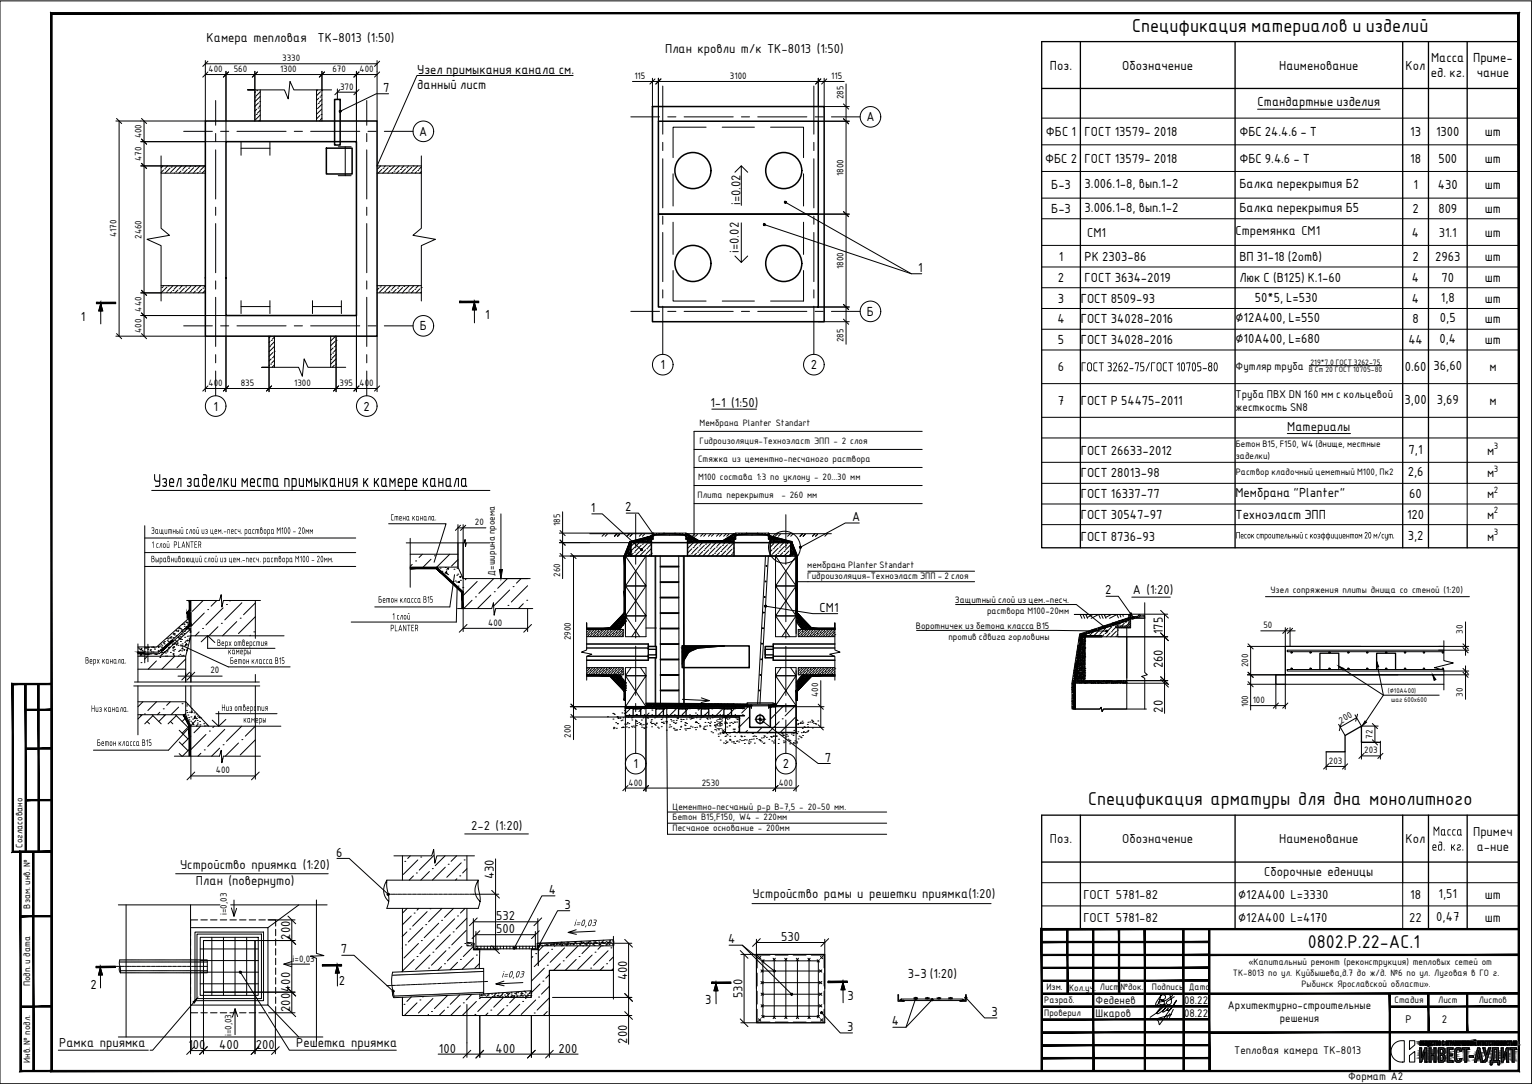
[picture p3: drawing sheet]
<svg xmlns="http://www.w3.org/2000/svg" width="594mm" height="420mm" viewBox="0 0 594 420" stroke-linecap="round" stroke-linejoin="round" font-family="sans-serif">
<defs><g id="words">
<text font-size="8.5" x="59.4" y="188.8">Узел заделки места примыкания к камере канала</text>
<g font-size="7.8">
<text x="421.9" y="312.2">Cпецификация арматуры для дна монолитного</text>
<text x="507.1" y="367.5">0802.Р.22-АС.1</text>
</g>
<text font-size="7" x="439" y="12.4">Спецификация материалов и изделий</text>
<g font-size="6.7">
<text x="555.6" y="323.9">Масса</text>
<text x="555.1" y="329.7">ед. кг.</text>
</g>
<text font-size="6" x="419.1" y="143.9">ГОСТ3262-75/ГОСТ10705-80</text>
<g font-size="5.4">
<text x="80.1" y="16.3">Камера тепловая</text>
<text x="123.2" y="16.3">ТК-8013 (1:50)</text>
<text x="257.9" y="20.7">План кровли т/к ТК-8013 (1:50)</text>
<text x="287.1" y="79.5" transform="rotate(-90 287.1 79.5)">i=0.02</text>
<text x="421.5" y="91.7">СМ1</text>
<text x="479.1" y="91.2">Стремянка СМ1</text>
<text x="547.5" y="91.7">4</text>
<text x="557.9" y="91.7">31.1</text>
<text x="575.8" y="91.7">шт</text>
<text x="286.4" y="98" transform="rotate(-90 286.4 98)">i=0.02</text>
<text x="410.2" y="143.9">6</text>
<text x="577.5" y="143.9">м</text>
<text x="275.5" y="157.8">1-1 (1:50)</text>
<text x="410.2" y="157">7</text>
<text x="577.5" y="157">м</text>
<text x="439.3" y="230.3">А (1:20)</text>
<text x="182.7" y="321.9">2-2 (1:20)</text>
<text x="571.2" y="323.9">Примеч</text>
<text x="407.2" y="326.8">Поз.</text>
<text x="435.2" y="326.8">Обозначение</text>
<text x="496" y="326.8">Наименование</text>
<text x="545.1" y="326.8">Кол</text>
<text x="572.6" y="329.7">а-ние</text>
<text x="69.8" y="336.7">Устройство приямка (1:20)</text>
<text x="191.5" y="340.9" transform="rotate(-90 191.5 340.9)">430</text>
<text x="490.3" y="339.4">Сборочные еденицы</text>
<text x="76" y="343">План (повернуто)</text>
<text x="291.8" y="348">Устройство рамы и решетки приямка(1:20)</text>
<text x="420.1" y="348.4">ГОСТ 5781-82</text>
<text x="480.1" y="348.4">∅12А400 L=3330</text>
<text x="546.8" y="348.4">18</text>
<text x="557.8" y="348">1,51</text>
<text x="575.8" y="348.4">шт</text>
<text x="192.4" y="356.7">532</text>
<text x="420.1" y="357.4">ГОСТ 5781-82</text>
<text x="480.1" y="357.4">∅12А400 L=4170</text>
<text x="546.5" y="357.4">22</text>
<text x="557" y="357">0,47</text>
<text x="575.8" y="357.4">шт</text>
<text x="112.5" y="364.2" transform="rotate(-90 112.5 364.2)">200</text>
<text x="192.4" y="361.7">500</text>
<text x="302.9" y="364.7">530</text>
<text x="243.1" y="380" transform="rotate(-90 243.1 380)">400</text>
<text x="112.5" y="384.5" transform="rotate(-90 112.5 384.5)">400</text>
<text x="287.9" y="386.9" transform="rotate(-90 287.9 386.9)">530</text>
<text x="112.5" y="392.2" transform="rotate(-90 112.5 392.2)">200</text>
<text x="22.9" y="406">Рамка приямка</text>
<text x="73.1" y="406.6">100</text>
<text x="85" y="406.6">400</text>
<text x="99.2" y="406.6">200</text>
<text x="114.9" y="406">Решетка приямка</text>
<text x="170.2" y="408">100</text>
<text x="192.2" y="408">400</text>
<text x="216.6" y="408">200</text>
<text x="243.1" y="404.5" transform="rotate(-90 243.1 404.5)">200</text>
</g>
<g font-size="4.9">
<text x="161.8" y="28.6">Узел примыкания канала см.</text>
<text x="407.2" y="27">Поз.</text>
<text x="435.2" y="27">Обозначение</text>
<text x="496" y="27">Наименование</text>
<text x="545.1" y="27">Кол</text>
<text x="554.9" y="29.9">ед. кг.</text>
<text x="555" y="24">Масса</text>
<text x="571.2" y="24">Приме-</text>
<text x="572.6" y="29.9">чание</text>
<text x="148.5" y="35.6">7</text>
<text x="161.8" y="34.4">данный лист</text>
<text x="487.7" y="41.3">Стандартные изделия</text>
<text x="336" y="47">А</text>
<text x="162.6" y="52.7">А</text>
<text x="405.6" y="52.7">ФБС 1</text>
<text x="420.6" y="52.7">ГОСТ 13579- 2018</text>
<text x="480.6" y="52.7">ФБС 24.4.6 - Т</text>
<text x="546.8" y="52.7">13</text>
<text x="556.9" y="52.7">1300</text>
<text x="575.8" y="52.7">шт</text>
<text x="405.2" y="63">ФБС 2</text>
<text x="420.6" y="63">ГОСТ 13579- 2018</text>
<text x="480.6" y="63">ФБС 9.4.6 - Т</text>
<text x="546.8" y="63">18</text>
<text x="557.8" y="63">500</text>
<text x="575.8" y="63">шт</text>
<text x="407.6" y="73.4">Б-3</text>
<text x="420.6" y="73">3.006.1-8, вып.1-2</text>
<text x="480.6" y="72.9">Балка перекрытия Б2</text>
<text x="548.1" y="73.4">1</text>
<text x="557.6" y="73.4">430</text>
<text x="575.8" y="73.4">шт</text>
<text x="407.6" y="82.6">Б-3</text>
<text x="420.6" y="82.2">3.006.1-8, вып.1-2</text>
<text x="480.6" y="82">Балка перекрытия Б5</text>
<text x="547.7" y="82.6">2</text>
<text x="557.8" y="82.6">809</text>
<text x="575.8" y="82.6">шт</text>
<text x="410.6" y="101">1</text>
<text x="420.6" y="101">РК 2303-86</text>
<text x="480.6" y="101">ВП 31-18 (2отв)</text>
<text x="547.7" y="101">2</text>
<text x="556.5" y="101">2963</text>
<text x="575.8" y="101">шт</text>
<text x="356" y="105.4">1</text>
<text x="410.2" y="109.3">2</text>
<text x="420.6" y="109.3">ГОСТ 3634-2019</text>
<text x="480.6" y="109.3">Люк С (В125) К.1-60</text>
<text x="547.5" y="109.3">4</text>
<text x="559" y="109.3">70</text>
<text x="575.8" y="109.3">шт</text>
<text x="410.2" y="117.3">3</text>
<text x="419.1" y="117.3">ГОСТ 8509-93</text>
<text x="486.6" y="117">50*5, L=530</text>
<text x="547.5" y="117.3">4</text>
<text x="558.7" y="117">1,8</text>
<text x="575.8" y="117.3">шт</text>
<text x="31.4" y="124.4">1</text>
<text x="188.2" y="123.5">1</text>
<text x="336.1" y="122.4">Б</text>
<text x="410" y="125.3">4</text>
<text x="419.1" y="125.3">ГОСТ 34028-2016</text>
<text x="479.1" y="125">∅12А400, L=550</text>
<text x="547.7" y="125.3">8</text>
<text x="558.4" y="125">0,5</text>
<text x="575.8" y="125.3">шт</text>
<text x="162.8" y="128.1">Б</text>
<text x="410.2" y="133.4">5</text>
<text x="419.1" y="133.4">ГОСТ 34028-2016</text>
<text x="479.1" y="133">∅10А400, L=680</text>
<text x="546.1" y="133.4">44</text>
<text x="558.2" y="133">0,4</text>
<text x="575.8" y="133.4">шт</text>
<text x="256.1" y="143.1">1</text>
<text x="314.4" y="143.1">2</text>
<text x="544.7" y="143.9">0.60</text>
<text x="555.9" y="143.6">36,60</text>
<text x="82.7" y="159.2">1</text>
<text x="141" y="159.2">2</text>
<text x="419.1" y="157">ГОСТ Р 54475-2011</text>
<text x="544.7" y="156.6">3,00</text>
<text x="557.1" y="156.6">3,69</text>
<text x="499.2" y="167">Материалы</text>
<text x="419.1" y="176.2">ГОСТ 26633-2012</text>
<text x="546.2" y="175.9">7,1</text>
<text x="576.7" y="176.2">м</text>
<text x="419.1" y="185">ГОСТ 28013-98</text>
<text x="545.9" y="184.7">2,6</text>
<text x="576.7" y="185">м</text>
<text x="419.1" y="193.1">ГОСТ 16337-77</text>
<text x="479.1" y="192.6">Мембрана &quot;Planter&quot;</text>
<text x="546.5" y="193.1">60</text>
<text x="576.7" y="193.1">м</text>
<text x="229.2" y="198.5">1</text>
<text x="242.5" y="198.2">2</text>
<text x="330.4" y="202">А</text>
<text x="419.1" y="201.1">ГОСТ 30547-97</text>
<text x="479.1" y="201.1">Техноэласт ЭПП</text>
<text x="545.6" y="201.1">120</text>
<text x="576.7" y="201.1">м</text>
<text x="419.1" y="209.6">ГОСТ 8736-93</text>
<text x="545.9" y="209.2">3,2</text>
<text x="576.7" y="209.6">м</text>
<text x="428.6" y="230.4">2</text>
<text x="317.8" y="237.2">СМ1</text>
<text x="451" y="245.8" transform="rotate(-90 451 245.8)">175</text>
<text x="451" y="259" transform="rotate(-90 451 259)">260</text>
<text x="451" y="276.2" transform="rotate(-90 451 276.2)">20</text>
<text x="245.6" y="297.8">1</text>
<text x="303.5" y="297.8">2</text>
<text x="319.9" y="295.2">7</text>
<text x="130.3" y="332">6</text>
<text x="212.8" y="346.5">4</text>
<text x="218.9" y="352.3">3</text>
<text x="282.4" y="365.7">4</text>
<text x="132.1" y="369.6">7</text>
<text x="35.1" y="383.4">2</text>
<text x="131.4" y="381.9">2</text>
<text x="352.1" y="379.2">3-3 (1:20)</text>
<text x="273.4" y="389.1">3</text>
<text x="328.6" y="387.7">3</text>
<text x="384.5" y="393.8">3</text>
<text x="328.5" y="399.7">3</text>
<text x="345.9" y="397.5">4</text>
</g>
<g font-size="4.7">
<text x="424.9" y="389.1">Феденев</text>
<text x="459.2" y="389.1">08.22</text>
<text x="424.9" y="394.1">Шкаров</text>
<text x="459.2" y="394.1">08.22</text>
<text x="545" y="396.7">Р</text>
<text x="559.1" y="396.6">2</text>
<text x="478.6" y="408.6">Тепловая камера ТК-8013</text>
<text x="522.8" y="418.7">Формат А2</text>
</g>
<g font-size="4.4">
<text x="222.5" y="358.9">i=0,03</text>
<text x="194.5" y="378.9">i=0,03</text>
</g>
<g font-size="4.3">
<text x="151.4" y="201.7">Стена канала.</text>
<text x="58.5" y="206.9">Защитный слой из цем.-песч. раствора М100 - 20мм</text>
<text x="479.2" y="208.7">Песок строительный с коэффициентом20м/сут.</text>
<text x="58.8" y="212.3">1 слой PLANTER</text>
<text x="58.5" y="217.9">Выравнивающий слой из цем.-песч. раствора М100 - 20мм.</text>
<text x="146.6" y="233.6">Бетон класса В15</text>
<text x="151.3" y="244.7">PLANTER</text>
<text x="152.1" y="240.1">1 слой</text>
<text x="84.1" y="250.4">Верх отверстия</text>
<text x="33" y="257.2">Верх канала.</text>
<text x="88.4" y="253.6">камеры</text>
<text x="89.1" y="257.3">Бетон класса В15</text>
<text x="35.3" y="275.9">Низ канала.</text>
<text x="85.9" y="275.5">Низ отверстия</text>
<text x="94.3" y="280.1">камеры</text>
<text x="37.5" y="289.1">Бетон класса В15</text>
</g>
<g font-size="4.2">
<text x="479.1" y="143.2">Футляр труба</text>
<text x="479.1" y="154.2">Труба ПВХ DN 160 мм с кольцевой</text>
<text x="479.1" y="159.2">жесткость SN8</text>
<text x="476.2" y="391.2">Архитектурно-строительные</text>
<text x="496.3" y="396.2">решения</text>
</g>
<g font-size="3.9">
<text x="109.4" y="23.7">3330</text>
<text x="80.9" y="27.9">400</text>
<text x="90.6" y="27.9">560</text>
<text x="108.6" y="27.9">1300</text>
<text x="128.9" y="27.9">670</text>
<text x="139.5" y="27.9">400</text>
<text x="54.9" y="53.7" transform="rotate(-90 54.9 53.7)">400</text>
<text x="54.9" y="62.4" transform="rotate(-90 54.9 62.4)">470</text>
<text x="45.2" y="92" transform="rotate(-90 45.2 92)">4170</text>
<text x="54.9" y="92.5" transform="rotate(-90 54.9 92.5)">2460</text>
<text x="54.9" y="120.8" transform="rotate(-90 54.9 120.8)">440</text>
<text x="54.9" y="129.1" transform="rotate(-90 54.9 129.1)">400</text>
<text x="80.9" y="149.6">400</text>
<text x="93.3" y="149.6">835</text>
<text x="114.1" y="149.6">1300</text>
<text x="131.7" y="149.6">395</text>
<text x="139.5" y="149.6">400</text>
<text x="271.3" y="165.2">Мембрана Planter Standart</text>
<text x="271.3" y="172.3">Гидроизоляция-Техноэласт ЭПП - 2 слоя</text>
<text x="270.7" y="179.3">Стяжка из цементно-песчаного раствора</text>
<text x="270.7" y="185.9">М100 состава 1:3 по уклону - 20...30 мм</text>
<text x="270.5" y="193">Плита перекрытия</text>
<text x="303" y="193">- 260 мм</text>
<text x="184.2" y="203.6">20</text>
<text x="217.2" y="203.9" transform="rotate(-90 217.2 203.9)">185</text>
<text x="217.2" y="223.5" transform="rotate(-90 217.2 223.5)">260</text>
<text x="492.7" y="230">Узел сопряжения плиты днища со стеной (1:20)</text>
<text x="489.9" y="243.5">50</text>
<text x="567.3" y="245.6" transform="rotate(-90 567.3 245.6)">30</text>
<text x="221.4" y="248.2" transform="rotate(-90 221.4 248.2)">2900</text>
<text x="484" y="258.7" transform="rotate(-90 484 258.7)">200</text>
<text x="317.3" y="270.1" transform="rotate(-90 317.3 270.1)">400</text>
<text x="484" y="274.2" transform="rotate(-90 484 274.2)">100</text>
<text x="485.8" y="272.5">100</text>
<text x="567.3" y="270" transform="rotate(-90 567.3 270)">30</text>
<text x="520.1" y="280.5" transform="rotate(-30 520.1 280.5)">200</text>
<text x="221.4" y="285.9" transform="rotate(-90 221.4 285.9)">200</text>
<text x="280.4" y="283.5" transform="rotate(-90 280.4 283.5)">300</text>
<text x="532.2" y="286.3" transform="rotate(-90 532.2 286.3)">72</text>
<text x="529" y="292">203</text>
<text x="515.3" y="296.1">203</text>
<text x="243.8" y="304.5">400</text>
<text x="272.1" y="304.5">2530</text>
<text x="302" y="304.5">400</text>
<text x="260.8" y="313.8">Цементно-песчаный р-р В-7,5 - 20-50 мм.</text>
<text x="260.8" y="318">Бетон В15,F150, W4 - 220мм</text>
<text x="260.8" y="322.2">Песчаное основание - 200мм</text>
<text x="88" y="354.7" transform="rotate(-90 88 354.7)">i=0,03</text>
<text x="113.5" y="373">i=0,03</text>
<text x="484.1" y="374.2">«Капитальный ремонт (реконструкция) тепловых сетей от</text>
<text x="478.1" y="378.4">ТК-8013 по ул. Куйбышева,д.7 до ж/д. №6 по ул. Луговая в ГО г.</text>
<text x="504.6" y="382.5">Рыбинск Ярославской области».</text>
<text x="89.8" y="401.7" transform="rotate(-90 89.8 401.7)">i=0,03</text>
</g>
<g font-size="3.5">
<text x="131.9" y="34.7">370</text>
<text x="246" y="30.6">115</text>
<text x="283.1" y="30.6">3100</text>
<text x="322.3" y="30.6">115</text>
<text x="327.1" y="38.5" transform="rotate(-90 327.1 38.5)">285</text>
<text x="327.1" y="68.2" transform="rotate(-90 327.1 68.2)">1800</text>
<text x="327.1" y="104.2" transform="rotate(-90 327.1 104.2)">1800</text>
<text x="327.1" y="132.7" transform="rotate(-90 327.1 132.7)">285</text>
<text x="479.2" y="173.4">Бетон В15, F150, W4 (днище, местные</text>
<text x="479.2" y="177.8">заделки)</text>
<text x="479.2" y="184.1">Раствор кладочный цеметный М100, Пк2</text>
<text x="313.1" y="220.2">мембрана Planter Standart</text>
<text x="191.8" y="223.1" transform="rotate(-90 191.8 223.1)">Д=ширина проема</text>
<text x="313.1" y="224.4">Гидроизоляция-Техноэласт ЭПП - 2 слоя</text>
<text x="370.3" y="233.7">Защитный слой из цем.-песч.</text>
<text x="382.8" y="237.9">раствора М100-20мм</text>
<text x="189.3" y="242.5">400</text>
<text x="355.2" y="243.7">Воротничек из бетона класса В15</text>
<text x="367.8" y="247.9">против сдвига горловины</text>
<text x="81.6" y="261">20</text>
<text x="83.8" y="299.8">400</text>
<text x="8.7" y="328.6" transform="rotate(-90 8.7 328.6)">Согласовано</text>
<text x="11.7" y="352.2" transform="rotate(-90 11.7 352.2)">Взам. инв. №</text>
<text x="11.7" y="382.4" transform="rotate(-90 11.7 382.4)">Подп. и дата</text>
<text x="405.8" y="383.9">Изм.</text>
<text x="414.6" y="383.9">Кол.уч.</text>
<text x="426.5" y="383.9">Лист</text>
<text x="434.4" y="383.9">№док.</text>
<text x="446.7" y="383.9">Подпись</text>
<text x="461" y="383.9">Дата</text>
<text x="404.9" y="388.9">Разраб.</text>
<text x="540.8" y="388.9">Стадия</text>
<text x="557.7" y="388.9">Лист</text>
<text x="573.4" y="388.9">Листов</text>
<text x="404.9" y="393.9">Проверил</text>
<text x="11.7" y="412" transform="rotate(-90 11.7 412)">Инв. № подл.</text>
</g>
<g font-size="3.4">
<text x="579.3" y="174.1">3</text>
<text x="579.3" y="182.9">3</text>
<text x="579.3" y="190.9">2</text>
<text x="579.3" y="198.9">2</text>
<text x="579.3" y="207.4">3</text>
</g>
<g font-size="2.9">
<text x="508.2" y="141.4">219*7,0 ГОСТ 3262-75</text>
<text x="507.5" y="144.2">В Ст 20 ГОСТ 10705-80</text>
</g>
<g font-size="2.6">
<text x="538.2" y="268.7">(∅10А400)</text>
<text x="539.4" y="272">шаг 600х600</text>
</g>
</g></defs>
<g fill="none" stroke="#000" stroke-width=".59">
<path d="M129.8 38.5h2.1v17.7h-2.1zM79.6 46.9h66.6v83.4h-66.6zM87.6 54.9h50.6v67.4h-50.6zM126.6 57.4h9.9v10h-9.9zM253 41.3h66.6v83.4h-66.6zM255.3 47h62v36h-62zM255.3 83h62v36h-62zM244.6 210.3h62v5.2h-62zM250.9 208.7h2v-1.8h.3v.6h.4l-.4 .1v1.3h-2.3zM252.6 208.9v6.6M253.2 208.9h-2v1.4h1.4M266 208.9h2v1.4h-1.4"/>
<path d="M266.1 206.9h.2v1.8h2v.2h-2.3v-1.3l-.4-.1h.4zM266.6 208.9v6.6M282.9 208.7h2.1v-1.8l.2 .6h.4l-.4 .1v1.3h-2.3zM284.6 208.9v6.6M285.2 208.9h-2v1.4h1.4M298 208.9h2v1.4h-1.4M298.1 206.9h.2v1.8h2v.2h-2.3v-1.3l-.4-.1h.4zM298.6 208.9v6.6M264.5 250.4h26v8.4h-26zM250.5 272.6l39.3 .3M300.7 273.5v.4h-2v8h-8v-8h-48.2v4h44.2v6h22v-10.4"/>
<circle cx="268.7" cy="66.1" r="7"/>
<circle cx="303.9" cy="66.1" r="7"/>
<circle cx="268.7" cy="102.1" r="7"/>
<circle cx="303.9" cy="102.1" r="7"/>
<circle cx="294.7" cy="278.8" r="1.6"/>
</g>
<g fill="#fff" stroke="#fff" stroke-width=".39">
<path d="M33.7 378.1v7l6-7zM39.7 378.1v7h-6z"/>
<path d="M130 376.7v7l6.1-7zM136.1 376.7v7h-6.1z"/>
<path d="M272 383.8v7l6-7zM278 383.8v7h-6z"/>
<path d="M327.2 382.5v7l6.1-7zM333.3 382.5v7h-6.1z"/>
<path d="M186.8 118.3v7l6-7zM192.8 118.3v7h-6z"/>
<path d="M271.9 152.2v7.7l25.8-7.7zM271.9 159.9l25.8-7.7v7.7z"/>
<path d="M30 119.1v7l6-7zM36 119.1v7h-6z"/>
</g>
<g fill="none" stroke="#000" stroke-width=".39">
<path d="M403.9 45.8h185M403.9 56.1h185M487.7 42.3h47.5M403.9 66.5h185M403.9 76.8h185M403.9 84.8h185M403.9 95.1h185M403.9 103.5h185M403.9 111.5h185M403.9 119.6h185M403.9 127.6h185M403.9 135.7h185"/>
<path d="M403.9 148.7h185M507.7 141.7h28.1M403.9 161.8h185M403.9 169.8h185M403.9 179.2h185M499.2 168h24.5M403.9 187.3h185M403.9 195.3h185M568.9 187.3v16M403.9 203.3h185M403.9 342.1h185M403.9 351.1h185"/>
<path d="M543.9 342.1v18"/>
</g>
<g fill="none" stroke="#000" stroke-width=".51">
<path d="M403.9 16.1h185v196.2h-185zM419 16.1v196.2M478.9 16.1v196.2M543.9 16.1v196.2M553.9 16.1v196.2M568.9 16.1v171.2M403.9 34.3h185M568.9 203.3v9M403.9 316h185v44.1h-185zM419 316v44.1M478.9 316v44.1M543.9 316v26.1"/>
<path d="M553.9 316v44.1M568.9 316v44.1M403.9 334.1h185"/>
</g>
<!-- layer: 0 -->
<g fill="none" stroke="#000" stroke-width=".39">
<path d="M593.9 .4v419.7h-593.9M594 .3h-594v419.9M79.6 23.5v23.4h-34.7M79.6 28.9h66.6M79.6 24.7h66.6M80.6 27.9l-2 2M80.6 23.7l-2 2M87.6 27.6v27.3h-33M88.6 27.9l-2 2M98.8 27.6v19.3M99.8 27.9l-2 2M124.8 27.6v7.2"/>
<path d="M125.8 27.9l-2 2M130.8 34.5v4M130.8 35.7h7.4M131.8 34.7l-2 2M138.2 27.6v27.3M139.2 27.9l-2 2M139.2 34.7l-2 2M146.2 23.5v23.4M147.2 27.9l-2 2M147.2 23.7l-2 2M245.3 31.6h82.1M253 30.3v16.7"/>
<path d="M254 30.6l-2 2M255.3 30.3v16.7M256.3 30.6l-2 2M317.3 30.3v16.7h12M318.3 30.6l-2 2M319.6 30.3v11M320.6 30.6l-2 2M328.1 32.5v100.9M45.2 45.9l2 2M46.2 46.9v83.4M54.9 45.9l2 2M54.9 53.9l2 2"/>
<path d="M55.9 46.9v83.4M317.3 41.3h12M327.1 46l2 2M327.1 40.3l2 2M54.6 64.3h25M54.9 63.3l2 2M317.3 83h12M327.1 82l2 2M54.6 113.5h7.9M54.9 112.5l2 2M317.3 119h12M327.1 118l2 2"/>
<path d="M44.9 130.3h34.7v21.5M45.2 129.3l2 2M54.6 122.3h33v29.5M54.9 121.3l2 2M54.9 129.3l2 2M104.3 130.3v21.5M130.3 130.3v21.5M138.2 122.3v29.5M146.2 130.3v21.5M317.3 124.7h12M327.1 123.7l2 2M79.6 150.6h66.6"/>
<path d="M80.6 149.6l-2 2M88.6 149.6l-2 2M105.3 149.6l-2 2M131.3 149.6l-2 2M139.2 149.6l-2 2M147.2 149.6l-2 2M276 158.6h17.3M194.2 199.2v21.6M218.2 198.4v25.9M177.6 204.6h10.8M177.6 203.3v16.5M178.6 203.6l-2 2"/>
<path d="M179.6 203.3v21M180.6 203.6l-2 2M216.9 215.5h27.7M216.9 210.3h27.7M216.9 206.6h36.2M217.2 209.3l2 2M217.2 214.5l2 2M217.2 205.6l2 2M221.4 214.5l2 2M222.4 215.5v71.2M179.6 235.9v8.9M195.3 224.3h10.3"/>
<path d="M204.6 235.9v8.9M242.5 237.8l-5.9 6.2M308.7 237.8l5.9 6.2M309.2 225.5h4.1M418.9 238.2l.6 1.5M420 238.2l.6 1.5M421.1 238.2l.6 1.5M421.7 238.2l-.5 .2M423.1 239.7l2.9-1.5 .7 1.5M423.8 238.2l-2.2 1.2M427.1 238.2l.7 1.5M428.2 238.2l.7 1.5"/>
<path d="M428.8 238.2l-.5 .2M431 238.2l-2.3 1.2M433.7 239.5l-.6-1.3-2.8 1.5M434.2 238.2l.5 1M435.3 238.2l.3 .7M438.3 238.2l.1 1.5h1v.2h-1v3.4M438.9 231.5h14.9M443.9 233.6v27l1 .9-2.2 .7 1.2 .7v11.9M450.1 236.6l3 3M490.7 231.3h79.1M179.6 243.5h25M181.1 242l-3 3"/>
<path d="M206.1 242l-3 3M227.5 246.8h14.2v-2.8h-14.2v-2.6v10.5l-2 .9 4 .8-2 .8v9.2M227.5 258.8h14.2v2.8h-14.2M227.5 246h.1M227.5 259.2h.1M227.7 244l-.2 .2M227.8 245.8h.1M227.8 259h.1M227.9 244.7l-.4 .4M228.1 244.5h.1M228.6 244l-.2 .2M228.7 246.7h.1"/>
<path d="M228.7 259.9h.1M228.8 245.7l-1.1 1.1M228.8 258.9l-1.2 1.2M229.1 245.4h.1M229.2 244.4l-1.2 1.2M229.4 244.1h.1M229.8 246.6l-.2 .2M229.8 259.8l-1.2 1.2M229.9 258.8l-.9 .9M230 246.4h.1M230 259.6h.1M230.1 245.3l-1.1 1.2"/>
<path d="M230.4 245.1h.1M230.5 244l-1.2 1.2M230.8 258.8l-.5 .5M231.1 246.3l-.5 .5M231.1 259.5l-1.2 1.1M231.3 246h.1M231.3 259.2h.1M231.4 245l-1.1 1.1M231.5 244l-.9 .8M231.7 244.7h.1M231.8 258.8l-.3 .2M232.4 245.9l-.9 .9"/>
<path d="M232.4 259.1l-1.2 1.2M232.4 244l-.5 .5M232.6 245.7h.1M232.6 258.9h.1M232.7 244.6l-1.2 1.2M233 244.4h.1M233.4 244l-.2 .1M233.6 246.6h.1M233.6 259.8h.1M233.7 245.6l-1.2 1.1M233.7 258.8l-1.2 1.1M233.9 245.3h.1"/>
<path d="M234 244.2l-1.2 1.2M234.3 244h.1M234.6 258.8l-.8 .8M234.6 246.5l-.3 .3M234.6 259.7l-1.2 1.2M234.8 246.3h.1M234.8 259.5h.1M235 245.2l-1.2 1.2M235.2 245h.1M235.2 244l-1.1 1.1M235.5 258.8l-.4 .4M235.9 246.1l-.6 .7"/>
<path d="M235.9 259.3l-1.2 1.2M236.1 245.9h.1M236.1 259.1h.1M236.2 244l-.8 .7M236.3 244.8l-1.2 1.2M236.5 258.8l-.1 .1M236.5 244.6h.1M237.1 244l-.4 .4M237.2 245.8l-1 1M237.2 259l-1.2 1.2M237.4 245.6h.1M237.6 244.5l-1.2 1.2"/>
<path d="M237.8 244.2h.1M238.1 244h-.1M238.1 246.7v.1M238.1 259.9l-1.1 1.2M238.4 258.8l-1.1 1M238.4 246.5h.1M238.4 259.7h.1M238.5 245.4l-1.2 1.2M238.7 245.2h.1M238.8 244.1l-1.1 1.2M239.3 258.8l-.7 .7M239.4 246.4l-.3 .4"/>
<path d="M239.4 259.6l-1.1 1.2M239.7 246.1h.1M239.7 259.3h.1M239.8 245.1l-1.2 1.2M240 244l-1 1M240 244.8h.1M240.3 258.8l-.4 .3M240.7 246l-.7 .8M240.7 259.2l-1.1 1.2M240.9 244l-.6 .6M241 245.8h.1M241 259h.1"/>
<path d="M241.1 244.7l-1.2 1.2M241.3 244.5h.1M241.7 244.1l-.1 .1M241.7 245.1l-.5 .5M241.7 246l-.8 .8M241.7 259.2l-.8 .9M242.5 241l-2.3 3M250.5 243.4h4M281 250.4l-10.4 .8-3.4 1.5-2.7 4.5M308.7 241l2.3 3M309.7 244l-.1 .1M310 258.8l-.4 .4"/>
<path d="M310.3 246.3l-.5 .5M310.3 259.5l-.7 .7M310.5 246h.1M310.5 259.2h.1M310.6 245l-1 1M310.7 244l-.9 .8M310.9 244.7h.1M311 258.8l-.3 .2M311.6 245.9l-.9 .9M311.6 259.1l-1.2 1.2M311.6 244l-.5 .5M311.8 245.7h.1"/>
<path d="M311.8 258.9h.1M311.9 244.6l-1.2 1.2M312.2 244.4h.1M312.6 244l-.2 .1M312.8 246.6h.1M312.8 259.8h.1M312.9 245.6l-1.2 1.1M312.9 258.8l-1.2 1.1M313.1 245.3h.1M313.2 244.2l-1.2 1.2M313.5 244h.1M313.8 258.8l-.8 .8"/>
<path d="M313.8 246.5l-.3 .3M313.8 259.7l-1.2 1.2M314 246.3h.1M314 259.5h.1M314.2 245.2l-1.2 1.2M314.4 245h.1M314.5 244l-1.2 1.1M314.7 258.8l-.4 .4M315.1 246.1l-.6 .7M315.1 259.3l-1.2 1.2M315.3 245.9h.1M315.3 259.1h.1"/>
<path d="M315.4 244l-.8 .7M315.5 244.8l-1.2 1.2M315.7 258.8l-.1 .1M315.7 244.6h.1M316.3 244l-.4 .4M316.4 245.8l-1 1M316.4 259l-1.2 1.2M316.6 245.6h.1M316.8 244.5l-1.2 1.2M317 244.2h.1M317.3 244h-.1M317.4 259.9l-1.2 1.2"/>
<path d="M317.4 246.7l-.1 .1M317.6 258.8l-1.1 1M317.6 246.5h.1M317.6 259.7h.1M317.7 245.4l-1.2 1.2M317.9 245.2h.1M318.1 244.1l-1.2 1.2M318.5 258.8l-.7 .7M318.6 246.4l-.3 .4M318.6 259.6l-1.1 1.2M318.9 246.1h.1M318.9 259.3h.1"/>
<path d="M319 245.1l-1.2 1.2M319.2 244l-1 1M319.2 244.8h.1M319.4 258.8l-.3 .3M319.9 246l-.7 .8M319.9 259.2l-1.1 1.2M320.1 244l-.6 .6M320.2 245.8h.1M320.2 259h.1M320.3 244.7l-1.2 1.2M320.5 244.5h.1M321.1 244l-.3 .2"/>
<path d="M321.1 246.7h.1M321.1 259.9h.1M321.2 245.7l-1.1 1.1M321.2 258.9l-1.1 1.2M321.5 245.4h.1M321.6 244.4l-1.2 1.2M321.8 244.1h.1M322.2 246.6l-.2 .2M322.2 259.8l-1.2 1.2M322.3 258.8l-.9 .9M322.4 246.4h.1M322.4 259.6h.1"/>
<path d="M322.5 245.3l-1.1 1.2M322.8 245.1h.1M322.9 244l-1.2 1.2M323.2 258.8l-.6 .5M323.5 246.3l-.5 .5M323.5 259.5l-1.2 1.1M323.7 246h.1M323.7 259.2h.1M323.7 246.8h-14.1v-2.8h14.1v-2.6v10.5l2.1 .9-4 .8 1.9 .8v9.2M323.7 258.8h-14.1v2.8h14.1M323.7 244.1l-.7 .7M323.7 245l-1.1 1.1"/>
<path d="M420.7 246.8h16.2v17h-16.2zM436.9 243.3v19.5M437.8 240.4l-18.4 5.9M438.4 243.3h-5.7v-.6h5.1v-4.5h-21.2h21.2v1.2l-19.1 6.3-3 19.1v10h.8M438.4 243.3h-4.9v3.5h3.4M450.1 245.3l3 3M483.7 250.5h85.9M484 249.6l2 1.9M485 250.5v24.7M488.9 244.5h13.3M498.4 243.3v7.2M499.4 243.5l-2 2"/>
<path d="M500.3 243.3v7.2M501.2 243.5l-2 2M519.2 258.3l17.2 11.2h21.7M527.7 250.5h-29.3v24.2M533.8 256.3l2.6 13.2-6.8 10.2M557.9 252h11.7M559 259.5h-59.8v.6h70.4M559.3 259.4v-.3l.3-.2 .2 .3-.2 .3h.3M559.9 252h-60.7v.6h60.7M559.9 248.3v7.8l3.7 .9-7.4 1.8 3.7 .9v7.7M559.9 250.5h-61.5v11.1h61.5M567.3 259.1l2 2"/>
<path d="M567.3 251l2 2M567.3 249.6l2 1.9M568.3 258.1v13M568.3 241v13M69 262.1h17.1M72 260.8v3.6M73.5 260.6l-3 3M74 260.8v3.6M75.5 260.6l-3 3M221.1 273.9h21.4M221.1 277.9h21.4v28.8M221.4 272.9l2 2"/>
<path d="M221.4 276.9l2 2M228.1 261.5l-.1 .1M228.4 261.2h.1M228.5 260.2l-1 .9M229.4 261.1l-.4 .5M229.7 260.9h.1M230.7 260.8l-.8 .8M230.9 260.5h.1M231.9 261.5h.1M232 260.4l-1.2 1.2M232.2 260.2h.1M233 261.3l-.3 .3"/>
<path d="M233.2 261.1h.1M233.3 260.1l-1.2 1.1M234.3 261l-.6 .6M234.5 260.8h.1M235.5 260.6l-.9 1M235.8 260.4h.1M236.6 261.6l5.9 6.1M236.7 261.3h.1M236.9 260.3l-1.2 1.2M237.1 260.1h.1M237.8 261.2l-.4 .4M238 261h.1"/>
<path d="M239.1 260.9l-.7 .7M239.3 260.6h.1M240.2 261.6l2.3 2.9M240.4 260.5l-1.1 1.1M240.6 260.3h.1M241.3 261.5l-.1 .1M241.6 261.2h.1M241.7 260.2l-1.2 1.1M242.5 274.3h46.2v.3h-46.2M242.5 277.3h46.2v.2h-46.2M250.5 273.9v32.8M258.5 272.7l.3 50.7"/>
<path d="M280.1 277.9h6.6M280.4 276.9l1.9 2M281.3 277.9v6M298.7 273.9h20.8M300.7 273.5v33.2M308.7 273.9v32.8M309.9 260.8l-.3 .3M310.2 260.5h.1M311 261.6l-2.3 2.9M311.1 261.5h.1M311.2 260.4l-1.2 1.2M311.4 260.2h.1"/>
<path d="M312.2 261.3l-.3 .3M312.4 261.1h.1M312.5 260.1l-1.2 1.1M313.5 261l-.6 .6M313.7 260.8h.1M314.6 261.6l-5.9 6.1M314.7 260.6l-.9 1M315 260.4h.1M315.9 261.3h.1M316.1 260.3l-1.2 1.2M316.3 260.1h.1M317 261.2l-.3 .4"/>
<path d="M317.2 261h.1M317.3 272.9l2 2M318.3 263.8v18.1M318.3 260.9l-.7 .7M318.5 260.6h.1M319.6 260.5l-1.1 1.1M319.8 260.3h.1M320.5 261.5l-.1 .1M320.8 261.2h.1M320.9 260.2l-1.2 1.1M321.8 261.1l-.4 .5M322.1 260.9h.1"/>
<path d="M323.1 260.8l-.8 .8M323.4 260.5h.1M323.7 260.1l-.1 .2M323.7 261.1l-.4 .5M416.5 274.8v-10l2.9-18.5h7.8v.5h-7.4l-2.9 18v10M416.5 274.8h.4M416.9 274.8h9.6l.5-.6 .4 1.6 .5-1h16.6M416.9 264.8h20v10h-9l-.5 1-.4-1.6-.5 .6h-9.6zM450.1 262.3l3 3M450.1 263.3l3 3M483.7 261.6h58.4M483.7 265.2h14.9"/>
<path d="M484 260.6l2 2M484 264.2l2 2M484.8 273.5h13.6M494.7 261.6v13.1M495.7 272.5l-1.9 2M499.4 272.5l-2 2M525.4 277.1l2.5 4.3h6.5M526.1 278.2l-6.4 3.6M526.4 276.8l-.7 2.7M559.9 261.6h-65.2v3.6h65.2M559.9 261.6h9.7M567.3 260.6l2 2"/>
<path d="M74 293.1v8.9M75.5 299.3l-3 3M99 293.1v8.9M100.5 299.3l-3 3M280.1 283.9h6.6M280.4 282.9l1.9 2M298.7 281.9h20.8M317.3 280.9l2 2M514.3 291.4v6.9M514.3 297.1h7.3M515.3 296.1l-2 2M519.1 280.8l2.5 4.3"/>
<path d="M520.1 280.5l-.8 2.7M521.6 291.4v6.9M522.6 296.1l-2 2M527.9 287.7h6.5M527.9 287.3v6.9M527.9 293h7.4M529 292l-2.1 2M532.2 280.4l2 2M532.2 286.7l2 2M533.2 281.4v6.3M535.3 287.3v6.9M536.3 292l-2 2"/>
<path d="M74 300.8h25M242.5 305.5h66.2M243.5 304.5l-2 2M251.5 304.5l-2 2M301.7 304.5l-2 2M309.7 304.5l-2 2M68.1 338.7h59.2M152.8 331.7h14.6l.8-2.5 .4 5.4 .8-2.9h14.6M156.1 331.7v9.4M157 333.9h.1M159.1 331.7l-1 1M160.3 339.5l-1.6 1.6"/>
<path d="M161.5 338.4h.1M162 333.3l-5.6 5.6M163.2 332.2h.1M166.5 337.8l-3.3 3.3M167.6 336.7h.1M168.2 331.6l-5.6 5.6M172.6 331.7l-3.8 3.9M172.7 336.1l-5 5M173.8 335h.1M177.1 331.7l-2.2 2.2M178.3 339.5h.1M178.9 334.4l-5.7 5.6"/>
<path d="M180 333.3h.1M180.2 323.2h24.7M181.1 336.7l-1.7 1.7M181.1 331.7v9.4M45.9 350.7h39.4M48.9 350.7v51.2M73.9 359.6h30v30h-30M73.9 350.7v51.2M89.4 350.7h37.5M90.7 348.9v6.2l-1-3.2M91.8 352.1l-1.1 3M111.7 355.1l3 3"/>
<path d="M115.9 350.7l-12 8.9M122.7 348.8v20.7l2.9 .9-5.3 .2 2.4 .8v32.2M150 346.6h1.4M150 341.1h35.4M150.7 349.5a6.3 6.3 0 0 1-.7-8.4v2.8a11 11 0 0 1 0 8.2h35.4a11.3 11.3 0 0 0 0-8.2v-2.8a6.2 6.2 0 0 0 .8 8.4M151.7 346.6h.2M152.1 346.6h1.3M153.6 346.6h.3M154.2 346.6h1.2M155.7 346.6h.2M156.1 352.1v24.6M156.1 346.6h1.3"/>
<path d="M157.6 346.6h.3M157.9 352.1l-1.9 1.9M158.2 346.6h1.2M159.5 355l-3.5 3.5M159.7 346.6h.2M160.1 346.6h1.3M160.6 353.9h.1M161.6 346.6h.3M162.2 346.6h1.2M162.4 352.1l-.7 .7M163.7 346.6h.2M164 359.5l-5.7 5.6"/>
<path d="M164.1 346.6h1.3M165.1 358.4h.1M165.6 353.4l-5.6 5.6M165.7 346.6h.2M166.2 346.6h1.2M166.8 352.2h.1M167.7 346.6h.2M168.1 346.6h1.3M169.7 346.6h.2M170.1 357.8l-5.6 5.7M170.2 346.6h1.2M171.2 356.7h.1"/>
<path d="M171.4 352.1l-5.2 5.2M171.7 346.6h.2M172.1 346.6h1.3M173.7 346.6h.2M174.2 346.6h1.2M175.7 346.6h.2M175.9 352.1l-3.5 3.5M176.1 346.6h1.3M176.3 356.2l-5.6 5.6M177.2 340.6l-.6 .5M177.4 355h.1M177.7 346.6h.2"/>
<path d="M178.2 346.6h1.2M179.7 346.6h.2M180.1 346.6h1.3M180.4 352.1l-1.9 1.8M181 355.9l-4.1 4.2M181.1 352.1v14.5h2.5M181.7 346.6h.2M182.2 346.6h1.4M185.1 355.8l-3 3M190.7 345.1l3 3M210.1 355.8l-3 3M291.6 350.2h92.7"/>
<path d="M44.9 374.6h1.3M46.2 375.5v.3M46.2 375.9l.1 .3M46.3 373.2v.2M46.3 373.6v.2M46.3 375.2l-.1 .2M46.3 372.8v.3M46.3 376.3l.1 .2M46.3 372.4v.3M46.3 373.9l.1 .3M46.4 374.8l-.1 .2M46.4 376.6l.1 .3"/>
<path d="M46.4 372.9h.3M46.4 374.3l.1 .3M46.5 374.6h.3M46.5 374.6v.1M46.5 374.5l.2 2.5M46.6 376.9l.1 .2M46.7 372.1l-.3 .2M46.7 376.3h.3M46.7 377.1h.3M46.8 372.9h.2M46.8 372.1h.2M47 374.6h1.3"/>
<path d="M47.1 376.3h.3M47.1 377.1h.3M47.2 372.9h.2M47.2 372.1h.2M47.5 376.3h.2M47.5 377.1h.2M47.5 372.9h.3M47.5 372.1h.3M47.9 376.3h.2M47.9 377.1h.2M47.9 372.9h.3M47.9 372.1h.3"/>
<path d="M48.2 376.3h.3M48.2 377.1h.3M48.3 372.9h.2M48.3 372.1h.2M48.5 374.6h.3M48.6 377.1h.6M48.6 376.3h.3M48.7 372.1h.5M48.7 372.9h.2M49 376.3h.2M49 374.6h1.2M49 372.9h.3"/>
<path d="M49.3 377.1h.3M49.3 372.1h.3M49.4 376.3h.2M49.4 372.9h.3M49.7 377.1h.3M49.7 372.1h.3M49.7 376.3h.3M49.8 372.9h.2M50.1 377.1h.2M50.1 372.1h.2M50.1 376.3h.3M50.2 372.9h.2"/>
<path d="M50.5 377.1h.2M50.5 372.1h.2M50.5 376.3h.2M50.5 374.6h.3M50.5 372.9h.3M50.8 377.1h.3M50.8 372.1h.3M50.9 376.3h.2M50.9 372.9h.3M51 374.6h1.3M51.2 377.1h.3M51.2 372.1h.3"/>
<path d="M51.2 376.3h.3M51.3 372.9h.2M51.6 377.1h.2M51.6 372.1h.2M51.6 376.3h.3M51.7 372.9h.2M52 377.1h.2M52 372.1h.2M52 376.3h.2M52 372.9h.3M52.3 377.1h.3M52.3 372.1h.3"/>
<path d="M52.4 376.3h.2M52.4 372.9h.3M52.5 374.6h.3M52.7 377.1h.3M52.7 372.1h.3M52.7 376.3h.3M52.8 372.9h.2M53 374.6h1.3M53.1 377.1h.2M53.1 372.1h.2M53.1 376.3h.3M53.2 372.9h.2"/>
<path d="M53.5 377.1h.2M53.5 372.1h.2M53.5 376.3h.2M53.6 372.9h.2M53.8 377.1h.3M53.8 372.1h.3M53.9 376.3h.2M53.9 372.9h.3M54.2 377.1h.3M54.2 372.1h.3M54.2 376.3h.3M54.3 372.9h.2"/>
<path d="M54.5 374.6h.3M54.6 377.1h.2M54.6 372.1h.2M54.6 376.3h.3M54.7 372.9h.2M55 377.1h.2M55 372.1h.2M55 376.3h.2M55 374.6h1.3M55 372.9h.3M55.3 377.1h.3M55.3 372.1h.3"/>
<path d="M55.4 376.3h.2M55.4 372.9h.3M55.7 377.1h.3M55.7 372.1h.3M55.7 376.3h.3M55.8 372.9h.2M56.1 377.1h.2M56.1 372.1h.2M56.1 376.3h.3M56.2 372.9h.2M56.5 377.1h.2M56.5 372.1h.2"/>
<path d="M56.5 376.3h.2M56.5 374.6h.3M56.5 372.9h.3M56.8 377.1h.3M56.8 372.1h.3M56.9 376.3h.2M56.9 372.9h.3M57 374.6h1.3M57.2 377.1h.3M57.2 372.1h.3M57.2 376.3h.3M57.3 372.9h.2"/>
<path d="M57.6 377.1h.2M57.6 372.1h.2M57.6 376.3h.3M57.7 372.9h.2M58 377.1h.2M58 372.1h.2M58 376.3h.2M58 372.9h.3M58.3 377.1h.3M58.3 372.1h.3M58.4 376.3h.2M58.4 372.9h.3"/>
<path d="M58.5 374.6h.3M58.7 377.1h.3M58.7 372.1h.3M58.7 376.3h.3M58.8 372.9h.2M59 374.6h1.3M59.1 377.1h.2M59.1 372.1h.2M59.1 376.3h.3M59.2 372.9h.2M59.5 377.1h.2M59.5 372.1h.2"/>
<path d="M59.5 376.3h.2M59.5 372.9h.3M59.8 377.1h.3M59.8 372.1h.3M59.9 376.3h.2M59.9 372.9h.3M60.2 377.1h.3M60.2 372.1h.3M60.2 376.3h.3M60.3 372.9h.2M60.5 374.6h.2M60.6 377.1h.2"/>
<path d="M60.6 372.1h.2M60.6 376.3h.3M60.7 372.9h.2M61 377.1h.2M61 372.1h.2M61 376.3h.2M61 374.6h1.3M61 372.9h.3M61.3 377.1h.3M61.3 372.1h.3M61.4 376.3h.2M61.4 372.9h.3"/>
<path d="M61.7 377.1h.3M61.7 372.1h.3M61.7 376.3h.3M61.8 372.9h.2M62.1 377.1h.2M62.1 372.1h.2M62.1 376.3h.3M62.2 372.9h.2M62.5 377.1h.2M62.5 372.1h.2M62.5 376.3h.2M62.5 374.6h.3"/>
<path d="M62.5 372.9h.3M62.8 377.1h.3M62.8 372.1h.3M62.9 376.3h.2M62.9 372.9h.3M63 374.6h1.3M63.2 377.1h.3M63.2 372.1h.3M63.2 376.3h.3M63.3 372.9h.2M63.6 377.1h.2M63.6 372.1h.2"/>
<path d="M63.6 376.3h.3M63.7 372.9h.2M64 377.1h.2M64 372.1h.2M64 376.3h.2M64.1 372.9h.2M64.3 377.1h.3M64.3 372.1h.3M64.4 376.3h.2M64.4 372.9h.3M64.5 374.6h.2M64.7 377.1h.3"/>
<path d="M64.7 372.1h.3M64.7 376.3h.3M64.8 372.9h.2M65 374.6h1.3M65.1 377.1h.2M65.1 372.1h.2M65.1 376.3h.3M65.2 372.9h.2M65.5 377.1h.2M65.5 372.1h.2M65.5 376.3h.2M65.5 372.9h.3"/>
<path d="M65.8 377.1h.3M65.8 372.1h.3M65.9 376.3h.2M65.9 372.9h.3M66.2 377.1h.3M66.2 372.1h.3M66.2 376.3h.3M66.3 372.9h.2M66.5 374.6h.3M66.6 377.1h.2M66.6 372.1h.2M66.6 376.3h.3"/>
<path d="M66.7 372.9h.2M67 377.1h.2M67 372.1h.2M67 376.3h.2M67 374.6h1.3M67 372.9h.3M67.3 377.1h.3M67.3 372.1h.3M67.4 376.3h.2M67.4 372.9h.3M67.7 377.1h.3M67.7 372.1h.3"/>
<path d="M67.7 376.3h.3M67.8 372.9h.3M68.1 377.1h.2M68.1 372.1h.2M68.1 376.3h.3M68.2 372.9h.2M68.5 377.1h.2M68.5 372.1h.2M68.5 376.3h.2M68.5 374.6h.2M68.5 372.9h.3M68.8 377.1h.3"/>
<path d="M68.8 372.1h.3M68.9 376.3h.2M68.9 372.9h.3M69 374.6h1.3M69.2 377.1h.3M69.2 372.1h.3M69.2 376.3h.3M69.3 372.9h.2M69.6 377.1h.2M69.6 372.1h.2M69.6 376.3h.3M69.7 372.9h.2"/>
<path d="M70 377.1h.2M70 372.1h.2M70 376.3h.2M70 372.9h.3M70.3 377.1h.3M70.3 372.1h.3M70.4 376.3h.2M70.4 372.9h.3M70.5 374.6h.3M70.7 377.1h.3M70.7 372.1h.3M70.7 376.3h.3"/>
<path d="M70.8 372.9h.2M71 374.6h1.3M71.1 377.1h.2M71.1 372.1h.2M71.1 376.3h.3M71.2 372.9h.2M71.5 377.1h.2M71.5 372.1h.2M71.5 376.3h.2M71.5 372.9h.3M71.8 377.1h.3M71.8 372.1h.3"/>
<path d="M71.9 376.3h.2M71.9 372.9h.3M72.2 377.1h.3M72.2 372.1h.3M72.2 376.3h.3M72.3 372.9h.2M72.5 374.6h.2M72.6 377.1h.2M72.6 372.1h.2M72.6 376.3h.3M72.7 372.9h.2M73 377.1h.2"/>
<path d="M73 372.1h.2M73 376.3h.2M73 374.6h1.3M73 372.9h.3M73.3 377.1h.3M73.3 372.1h.3M73.4 376.3h.2M73.4 372.9h.3M73.7 377.1h.3M73.7 372.1h.3M73.7 376.3h.3M73.8 372.9h.2"/>
<path d="M74.1 377.1h.2M74.1 372.1h.2M74.1 376.3h.3M74.2 372.9h.2M74.5 377.1h.2M74.5 372.1h.2M74.5 376.3h.2M74.5 374.6h.3M74.5 372.9h.3M74.8 377.1h.3M74.8 372.1h.3M74.9 376.3h.2"/>
<path d="M74.9 372.9h.3M75 374.6h1.3M75.2 377.1h.3M75.2 372.1h.3M75.2 376.3h.3M75.3 372.9h.2M75.6 377.1h.2M75.6 372.1h.2M75.6 361.3h26.6v26.6h-26.6zM75.6 376.3h.3M75.7 372.9h.2M76 377.1h.2"/>
<path d="M76 372.1h.2M76 376.3h.2M76 372.9h.3M76.3 377.1h.3M76.3 372.1h.3M76.4 376.3h.2M76.4 362.1h25v25h-25zM76.4 372.9h.3M76.5 374.6h.3M76.7 377.1h.3M76.7 372.1h.3M76.7 376.3h.3"/>
<path d="M76.8 372.9h.2M77 374.6h1.3M77.1 377.1h.2M77.1 372.1h.2M77.1 376.3h.3M77.2 372.9h.2M77.5 377.1h.2M77.5 372.1h.2M77.5 376.3h.2M77.5 372.9h.3M77.6 363.3h22.5v22.5h-22.5zM77.6 367.8h22.5"/>
<path d="M77.6 372.3h22.5M77.6 376.8h22.5M77.8 377.1h.3M77.8 372.1h.3M77.9 376.3h.2M77.9 372.9h.3M78.2 377.1h.3M78.2 372.1h.3M78.2 376.3h.3M78.3 372.9h.2M78.5 374.6h.3M78.6 377.1h.2"/>
<path d="M78.6 372.1h.2M78.6 376.3h.3M78.7 372.9h.2M78.9 364.9v.2M78.9 365.3v.2M78.9 365.6v.3M78.9 366v.2M78.9 366.4v.2M78.9 366.8v.2M78.9 367.1v.3M78.9 367.5v.2M78.9 367.9v.2"/>
<path d="M78.9 368.3v.2M78.9 368.6v.3M78.9 369v.3M78.9 369.4v.2M78.9 369.8v.2M78.9 370.1v.3M78.9 370.5v.3M78.9 370.9v.2M78.9 371.2v.3M78.9 371.6v.3M78.9 372v.3M78.9 372.4v.2"/>
<path d="M78.9 372.7v.3M78.9 373.1v.3M78.9 373.5v.3M78.9 373.9v.2M78.9 374.2v.3M78.9 374.6v.3M78.9 375v.2M78.9 375.4v.2M78.9 375.8v.2M78.9 376.1v.3M78.9 376.5v.2M78.9 376.9v.2"/>
<path d="M78.9 377.3v.2M78.9 377.6v.3M78.9 378v.2M78.9 378.4v.2M78.9 378.8v.2M78.9 379.1v.3M78.9 379.5v.3M78.9 379.9v.2M79 377.1h.2M79 372.1h.2M79 376.3h.2M79 374.6h1.4v.3"/>
<path d="M79 372.9h.3M79.1 364.6l-.2 .1M79.2 364.6h.3M79.3 377.1h.3M79.3 372.1h.3M79.4 376.3h.2M79.4 372.9h.3M79.6 364.6h.2M79.7 377.1h.3M79.7 372.1h.3M79.7 376.3h.3M79.8 372.9h.2"/>
<path d="M80 364.6h.2M80.1 372.1l.3 .2M80.1 376.3h.3M80.2 372.9h.2M80.3 364.6h.3M80.4 376.9l-.3 .2M80.4 372.4v.2M80.4 372.7v.3M80.4 373.1v.3M80.4 373.5v.3M80.4 373.9v.2M80.4 374.2v.3"/>
<path d="M80.4 375v.2M80.4 375.4v.2M80.4 375.8v.2M80.4 376.1v.3M80.4 376.5v.2M80.7 364.6h.3M81.1 364.6h.2M81.5 364.6h.2M81.8 364.6h.3M82.1 363.3v22.5M82.2 364.6h.3M82.6 364.6h.2"/>
<path d="M83 364.6h.2M83.3 364.6h.3M83.7 364.6h.3M84.1 364.6h.2M84.5 364.6h.2M84.8 364.6h.3M85.2 364.6h.3M85.6 364.6h.2M86 364.6h.2M86.3 364.6h.3M86.7 363.3v22.5M86.7 364.6h.3"/>
<path d="M87.1 364.6h.2M87.5 364.6h.2M87.8 364.6h.3M88.2 364.6h.3M88.6 364.6h.2M89 364.6h.2M89.3 364.6h.3M89.7 364.6h.3M90.1 364.6h.2M90.5 364.6h.2M90.8 364.6h.3M91.1 363.3v22.5"/>
<path d="M91.2 364.6h.3M91.6 364.6h.2M92 364.6h.2M92.3 364.6h.3M92.7 364.6h.3M93.1 364.6h.2M93.2 376.8l19 30.3h41.5M93.5 364.6h.2M93.8 364.6h.3M94.2 364.6h.3M94.6 364.6h.2M95 364.6h.2"/>
<path d="M95.3 364.6h.3M95.7 363.3v22.5M95.7 364.6h.3M96.1 364.6h.2M96.5 364.6h.2M96.8 364.6h.3M97.2 364.6h.3M97.6 364.6h.2M98 364.6h.2M98.3 364.6h.3M98.7 364.6l.2 .1M98.9 364.9v.2"/>
<path d="M98.9 365.3v.2M98.9 365.6v.3M98.9 366v.2M98.9 366.4v.2M98.9 366.8v.2M98.9 367.1v.3M98.9 367.5v.2M98.9 367.9v.2M98.9 368.3v.2M98.9 368.6v.3M98.9 369v.3M98.9 369.4v.2"/>
<path d="M98.9 369.8v.2M98.9 370.1v.3M98.9 370.5v.3M98.9 370.9v.2M98.9 371.2v.3M98.9 371.6v.3M98.9 372v.3M98.9 372.4v.2M98.9 372.7v.3M98.9 373.1v.3M98.9 373.5v.3M98.9 373.9v.2"/>
<path d="M98.9 374.2v.3M98.9 374.6v.3M98.9 375v.2M98.9 375.4v.2M98.9 375.8v.2M98.9 376.1v.3M98.9 376.5v.2M98.9 376.9v.2M98.9 377.3v.2M98.9 377.6v.3M98.9 378v.2M98.9 378.4v.2"/>
<path d="M98.9 378.8v.2M98.9 379.1v.3M98.9 379.5v.3M98.9 379.9v.2M110 373.7h10.1M111.7 363.1l3 3M113.2 372.7l-3.2 1 3.1 1M152.2 378h.2M152.3 376.8l35.3-1.5v9.9l-34.9 1.5-.1-2a14.3 14.3 0 0 1-.3-7.9zM152.7 378h-.2M152.8 378h.3M153.2 378h.3"/>
<path d="M153.8 377.9l-.2 .1M154.2 377.9h-.2M154.3 377.9h.3M154.7 377.9h.3M155.3 377.9h-.2M155.7 377.8l-.2 .1M155.9 377.8h.2M156.1 367.4l-.2 .1M156.2 377.8h.3M156.8 377.8h-.2M157.2 366.2h.1M157.2 377.8h-.2"/>
<path d="M157.4 377.8h.2M157.7 377.8h.3M157.8 361.2l-1.8 1.8M158.3 377.7l-.2 .1M158.5 377.7h.2M158.8 377.7h.3M158.9 360.1h.1M159.5 377.7h-.3M159.9 377.7h-.3M160 377.7h.2M160.3 377.7h.3M160.6 371.9l-4.7 4.7"/>
<path d="M161 377.6l-.3 .1M161.3 377.6h-.2M161.5 377.6h.2M161.7 370.8h.1M161.8 377.6h.3M162.3 365.7l-5.6 5.6M162.5 377.6h-.3M162.8 377.5l-.2 .1M163 377.5h.2M163.3 377.5h.3M163.4 364.6h.1M164 377.5h-.3"/>
<path d="M164.3 377.5h-.2M164.5 377.5h.2M164.8 377.5h.3M165.5 377.4l-.3 .1M165.8 377.4h-.2M166 377.4h.2M166.2 375.2h.1M166.3 377.4h.3M166.8 370.2l-5.7 5.6M167 377.4h-.3M167.3 377.4h-.2M167.5 377.4h.2"/>
<path d="M167.9 369.1h.1M168.1 377.3l-.3 .1M168.4 364l-5.6 5.6M168.5 377.3h-.3M168.6 377.3h.2M169 377.3h.2M169.6 362.9h.1M169.6 377.3h-.3M170 377.3h-.3M170.1 377.3h.2M170.5 377.2h.2M171.1 377.2h-.3"/>
<path d="M171.2 374.7l-1.4 1.4M171.4 377.2h-.2M171.6 377.2h.2M172 377.2h.2M172.4 373.5h.1M172.6 377.1l-.3 .1M172.9 368.5l-5.6 5.6M173 377.1h-.3M173.1 377.1h.2M173.5 377.1h.2M174.1 367.4h.1M174.1 377.1h-.3"/>
<path d="M174.5 377.1h-.3M174.6 377.1h.2M174.6 362.3l-5.6 5.6M175 377h.2M175.6 377h-.3M175.7 361.2h.1M176 377h-.3M176.1 377h.2M176.4 377h.3M177.1 377h-.3M177.2 377h.3M177.4 373l-2.9 2.9"/>
<path d="M177.6 376.9h.2M178.2 376.9h-.3M178.5 371.9h.1M178.6 376.9h-.3M178.7 376.9h.2M179.1 376.9h.2M179.1 366.8l-5.6 5.6M179.7 376.9h-.2M180.1 376.8l-.3 .1M180.2 376.8h.2M180.2 365.7h.1M180.6 376.8h.2"/>
<path d="M180.8 360.6l-5.6 5.6M180.9 369.5l-1.2 1.3M181.1 365.3l2.5 .3M181.2 365.5h.1M181.2 376.8h-.2M181.3 366.4h.1M181.4 365.5h.1M181.6 376.8h-.3M181.7 376.8h.2M181.8 365.6h.1M182.1 376.7h.2M182.4 365.5h.1"/>
<path d="M182.7 376.7h-.2M182.7 366.1h.1M183.1 376.7h-.3M183.2 376.7h.3M183.5 366h.1M183.6 366.9l-2.6 2.5M183.6 376.7h.2M183.6 371.3l-4.4 4.4M184.2 376.7h-.3M184.6 366.8h23v1h-23zM184.6 376.6l-.3 .1M184.7 376.6h.3"/>
<path d="M184.7 370.2h.1M185.1 376.6h.2M185.3 366.8v1M185.7 376.6h-.3M185.8 376.6h.3M185.9 373.5l-1.8 1.7M186 368.9l-.2 .2M186.1 368l-.3 7.4M186.1 360.8l-3.1 3M186.1 368l-2.1-.2-.2-2.1-.2-.1v2.5h2.5M186.2 376.6h.2M186.5 366.8v1"/>
<path d="M186.8 376.6h-.2M187.2 376.5l-.3 .1M187.3 376.5h.2M187.7 366.8v1M189 366.8v1M190.2 366.8v1M190.7 366.6l3 3M191.5 366.8v1M192.7 366.8v1M194 366.8v1M195.2 366.8v1M196.5 366.8v1"/>
<path d="M197.7 366.8v1M199 366.8v1M200.3 366.8v1M201.5 366.8v1M202.8 366.8v1M204 366.8v1M205.3 366.8v1M206.1 368l2.1-.2 .1-2.1 .3-.1v2.5h-2.5M206.1 368v18.6h-20v-1.3M206.5 366.8v1M206.6 370.8l-.5 .5M207.7 369.6h.1"/>
<path d="M208.6 366.6h29.3M208.7 366.9v7.4M208.9 366.4h.1M209.1 366.4h.1M209.1 360.8l-3 3M209.3 366.1h.1M209.5 365.8h.1M210 366.4h.1M210.7 366.6l-1.8 1.9M211.1 366.4h.1M211.1 375.2l-5 5.1M211.3 366.3h.1"/>
<path d="M211.9 366.1h.1M212.1 366.5h.1M212.1 366.4h.1M212.2 374.1h.1M212.2 366.3h.1M212.5 366.4h.1M212.8 369.1l-5.6 5.6M213 377.8l-1.4 1.4M213.3 366.2h.1M213.4 366.3h.1M213.5 366.2h.1M213.9 366h.1"/>
<path d="M213.9 367.9h.1M214.5 366.2h.1M214.7 366.1h.1M214.7 365.8h.1M215.2 366.6l-.2 .2M215.5 366.2h.1M215.7 365.6h.1M215.8 366.1h.1M215.9 365.8h.1M216.1 365.5h.1M216.7 366.1h.1M217 366.1h.1"/>
<path d="M217.2 365.6h.1M217.3 373.5l-2.6 2.6M217.5 365.2h.1M217.6 366.6h.1M217.7 365.3h.1M217.8 366.1h.1M218 366.1h.1M218 366.5h.1M218.4 372.4h.1M218.5 365.5h.1M218.9 366h.1M218.9 367.4l-5.6 5.6"/>
<path d="M219.4 366.2h.1M219.6 366.1h.1M219.6 366.5h.1M219.8 365.2h.1M219.9 365.8h.1M220 366h.1M220.2 366h.1M220.3 365.3h.1M220.3 361.4l3.2 .8M221 366.2h.1M221.1 365.9h.1M221.2 365.8h.1"/>
<path d="M221.6 365.7h.1M222.2 366.2h.1M222.2 365.9h.1M222.2 366h.1M222.4 365.8h.1M222.9 365.3h.1M223 365.4h.1M223.1 365h.1M223.4 365.8h.1M223.4 360.4l-3.1 1 10.5-.5M223.4 371.9l-4.2 4.2M223.5 365.8h.1"/>
<path d="M224.2 366.6l-4.7 4.7M224.4 365.8h.1M224.6 370.8h.1M224.6 365.8h.1M224.8 366.2h.1M224.8 365.5h.1M224.9 365h.1M224.9 366.4h.1M225 365.8h.1M225.3 364.9h.1M225.4 365.3h.1M225.6 365.7h.1"/>
<path d="M226 366.6h.1M226.1 365.3h.1M226.7 365.7h.1M226.7 365.9h.1M226.9 365.7h.1M227.1 365.8h.1M227.3 366.4h.1M227.4 366.2h.1M227.4 365.2h.1M227.8 365.6h.1M228 365.3h.1M228.3 365h.1"/>
<path d="M228.5 365.5h.1M228.5 366.2h.1M228.7 366.6l-3 3M228.7 364.9h.1M228.9 365.6h.1M229 375.2h.1M229.1 365.6h.1M229.6 370.2l-5.6 5.6M229.8 365.9h.1M229.9 366.2h.1M230 365.5h.1M230 364.6h.1"/>
<path d="M230.2 365.8h.1M230.4 365.1h.1M230.4 366.5h.1M230.6 365.3h.1M230.7 369.1h.1M230.8 365h.1M231.1 365.5h.1M231.1 365.7h.1M231.3 365.5h.1M232.2 364.7h.1M232.2 365.4h.1M232.2 366.1h.1"/>
<path d="M232.4 365.5h.1M232.5 366.2h.1M232.6 366h.1M233.2 365.3h.1M233.2 366.6l-1.3 1.3M233.3 365.4h.1M233.4 365h.1M233.5 365.4h.1M233.6 366.6h.1M233.7 365.2h.1M233.8 364.5h.1M234 365.7h.1"/>
<path d="M234.1 374.7l-1.4 1.4M234.5 365.3h.1M234.9 366.3h.1M235 365h.1M235.1 366.2h.1M235.2 373.5h.1M235.4 365.9h.1M235.5 365.3h.1M235.8 365.3h.1M235.8 365.4h.1M235.8 368.5l-5.6 5.6M235.9 365.3h.1"/>
<path d="M236.2 366.1h.1M236.3 365.2h.1M236.3 364.8h.1M236.4 364.5h.1M236.7 365.2h.1M236.9 367.4h.1M237.4 365.9h.1M237.6 364.6h.1M237.7 364.9h.1M237.7 366.2h.1M237.8 365.2h.1M237.9 362.9v24.4"/>
<path d="M237.9 364.2l-29.3 1.4M237.9 370.9l-1.6 1.5M237.9 375.4l-.7 .7M242.3 364.1l3 3M287 368.4l3 3M294.1 370.7l.9 .9M294.8 363.8l-3 3M295 370.7l-.9 .9M295.1 375.9l.9 .9M295.4 372l.9 .9M295.7 376.4h22.5M296 375.9l-.9 .9"/>
<path d="M296.3 372l-.9 .9M299.8 371.4l.9 .9M300.2 371.9v22.5M300.7 371.4l-.9 .9M304.3 371.4l.9 .9M304.7 371.9v22.5M305.2 371.4l-.9 .9M308.8 371.4l.9 .9M309.2 371.9v22.5M309.7 371.4l-.9 .9M313.3 371.4l.9 .9M313.7 371.9v22.5"/>
<path d="M314.2 371.4l-.9 .9M316.9 372l.9 .9M317.8 372l-.9 .9M317.8 375.9l.9 .9M318.2 370.7l.8 .9M318.7 375.9l-.9 .9M319 370.7l-.8 .9M321.3 363.8l-3 3M75.1 388.6l-15.9 18.5h-1M77.6 381.3h22.5M78.9 384.4l.2 .2M78.9 380.3v.2"/>
<path d="M78.9 380.6v.3M78.9 381v.3M78.9 381.4v.2M78.9 381.7v.3M78.9 382.1v.3M78.9 382.5v.3M78.9 382.9v.2M78.9 383.2v.3M78.9 383.6v.3M78.9 384v.3M79.2 384.6h.3M79.6 384.6h.2"/>
<path d="M80 384.6h.2M80.3 384.6h.3M80.7 384.6h.3M81.1 384.6h.2M81.5 384.6h.2M81.8 384.6h.3M82.2 384.6h.3M82.6 384.6h.2M83 384.6h.2M83.3 384.6h.3M83.7 384.6h.3M84.1 384.6h.2"/>
<path d="M84.5 384.6h.2M84.8 384.6h.3M85.2 384.6h.3M85.6 384.6h.2M86 384.6h.2M86.3 384.6h.3M86.7 384.6h.3M87.1 384.6h.2M87.5 384.6h.2M87.8 384.6h.3M88.2 384.6h.3M88.6 384.6h.2"/>
<path d="M89 384.6h.2M89.3 384.6h.3M89.7 384.6h.3M90.1 384.6h.2M90.5 384.6h.2M90.8 384.6h.3M91.1 391l-1 3.2M91.2 384.6h.3M91.6 384.6h.2M92 384.6h.2M92.3 384.6h.3M92.7 384.6h.3"/>
<path d="M93.1 384.6h.2M93.5 384.6h.2M93.8 384.6h.3M94.2 384.6h.3M94.6 384.6h.2M95 384.6h.2M95.3 384.6h.3M95.7 384.6h.3M96.1 384.6h.2M96.5 384.6h.2M96.8 384.6h.3M97.2 384.6h.3"/>
<path d="M97.6 384.6h.2M98 384.6h.2M98.3 384.6h.3M98.9 384.4l-.2 .2M98.9 380.3v.2M98.9 380.6v.3M98.9 381v.3M98.9 381.4v.2M98.9 381.7v.3M98.9 382.1v.3M98.9 382.5v.3M98.9 382.9v.2"/>
<path d="M98.9 383.2v.3M98.9 383.6v.3M98.9 384v.3M103.9 389.6l11.9 12.3M111.7 383.1l3 3M111.7 391.1l3 3M151.2 382l-1.2 .1M151.4 382h.3M152.4 384.2l-.2 1.3 .5 1.2M152.7 386.1h.3M153.1 386.1h.3M153.2 381.9l-1.3 .1"/>
<path d="M153.4 381.9h.2M153.8 386l-.3 .1M153.9 386h.2M154.2 386h.3M154.9 386h-.3M155.2 381.8l-1.3 .1M155.3 386h-.3M155.4 386h.2M155.4 381.8h.3M155.7 386h.3M156.4 385.9l-.3 .1M156.7 389.3h.1"/>
<path d="M156.7 385.9h-.2M156.9 385.9h.2M157.1 381.8h-1.2M157.2 385.9h.3M157.4 381.7h.2M157.9 385.9h-.3M158.2 385.8l-.2 .1M158.4 385.8h.2M158.7 385.8h.3M159.2 381.7h-1.3M159.4 385.8h-.3M159.4 381.7h.2"/>
<path d="M159.5 386.4l-1.7 1.8M159.7 385.8h-.2M159.9 385.8h.2M160.3 385.8h.2M160.9 385.7l-.3 .1M161.1 381.6h-1.2M161.2 385.7h-.2M161.4 385.7h.2M161.4 381.6h.2M161.7 388.7l-4.9 4.9M161.7 385.7h.3M162.4 385.7h-.3"/>
<path d="M162.8 385.7h-.3M162.8 387.6h.1M162.9 385.7h.2M163.2 381.5l-1.3 .1M163.5 385.6l-.3 .1M163.6 381.5h-.2M163.9 385.6h-.3M164 385.6h.2M164.2 386.2l-.2 .3M164.4 385.6h.2M165 385.6h-.3M165.1 381.4l-1.2 .1"/>
<path d="M165.4 385.6h-.3M165.5 385.6h.2M165.7 381.4h-.3M165.9 385.5h.2M166.2 393.2l-.4 .4M166.5 385.5h-.3M166.9 385.5h-.3M167 385.5h.2M167.1 381.3l-1.2 .1M167.3 392.1h.1M167.4 385.5h.2M167.6 381.3h-.2"/>
<path d="M167.9 387l-5.6 5.6M168 385.4l-.3 .1M168.4 385.4h-.3M168.5 385.4h.2M168.9 385.4h.2M169.1 381.3h-1.2M169.5 385.4h-.3M169.6 381.2l-.2 .1M169.9 385.4h-.3M170 385.4h.2M170.3 385.3h.3M171 385.3h-.3"/>
<path d="M171.1 381.2h-1.2M171.4 385.3h-.3M171.5 385.3h.2M171.6 381.1l-.2 .1M171.9 385.3h.2M172.4 391.5l-2.1 2.1M172.5 385.3h-.3M172.6 385.3h.2M173 385.2h.2M173.1 381.1h-1.2M173.5 390.4h.1M173.6 385.8l-5.2 5.1"/>
<path d="M173.6 385.2h-.2M173.6 381.1h-.2M174 385.2h-.3M174.1 385.2h.2M174.5 385.2h.2M175.1 385.1l-.2 .1M175.1 381l-1.2 .1M175.5 385.1h-.3M175.6 385.1h.3M175.6 381h-.2M176 385.1h.2M176.6 385.1h-.2"/>
<path d="M177 385.1h-.3M177.1 385.1h.3M177.1 380.9l-1.2 .1M177.5 385h.2M177.6 380.9h-.2M178.1 385h-.3M178.3 385.6l-3.7 3.7M178.5 385h-.3M178.5 389.8l-3.7 3.8M178.6 385h.3M179 385h.2M179.1 380.8l-1.2 .1"/>
<path d="M179.6 385h-.3M179.6 380.8h-.2M179.7 388.7h.1M180 384.9l-.3 .1M180.1 384.9h.2M180.5 384.9h.2M181.1 384.9h-.3M181.1 380.7l-1.2 .1M181.2 384.9h.3M181.6 384.9h.2M181.6 380.7h-.2M182.2 384.9h-.2"/>
<path d="M182.6 384.8l-.2 .1M182.7 384.8h.3M182.9 385.4l-2.1 2.2M183.1 384.8h.2M183.1 380.7h-1.2M183.6 380.6l-.2 .1M183.7 384.8h-.2M184.1 384.8h-.2M184.1 393.2h.1M184.2 384.8h.3M184.6 384.7h.2M184.7 388.2l-5.5 5.4"/>
<path d="M185.1 380.6h-1.2M185.2 384.7h-.2M185.6 384.7h-.3M185.6 380.6h-.2M185.7 384.7h.3M185.8 387h.1M186.1 384.7h.3M186.4 385.9h.1M186.6 385.5h.1M186.7 384.7h-.2M186.8 386h.1M187.1 384.6l-.3 .1"/>
<path d="M187.1 380.5l-1.2 .1M187.2 384.6h.3M187.2 385.7h.1M187.6 380.5h-.2M187.6 385.6h.1M188 385.7h.1M188.5 386.4h.1M188.9 385.9h.1M189 385.3h.1M189.1 380.4l-1.2 .1M189.2 386.6h.1M189.2 392.6l-1 1"/>
<path d="M189.3 385.6h.1M189.4 386.6h.1M189.5 386.6h.1M190.3 386.5h.1M190.3 391.5h.1M190.6 385.3h.1M190.7 386.6l-5.4 5.5M190.9 386.2h.1M191.4 386.5h.1M191.5 385.9h.1M191.6 386.5h.1M191.7 386.4h.1"/>
<path d="M191.8 385.6h.1M191.9 385.1h.1M192.2 385h.1M192.5 386.5h.1M192.7 385.8h.1M193 386.1h.1M193.1 385.8h.1M193.2 384.9h.1M193.6 386.4h.1M193.7 386.4h.1M193.8 386.4h.1M194.1 385.9h.1"/>
<path d="M194.3 386h.1M194.5 385.4h.1M194.8 386.4h.1M194.8 385h.1M195.2 386.6l-3.7 3.8M195.4 390.9l-2.7 2.7M195.4 380.3l-3.1 1.1M195.6 385.7h.1M195.8 386.3h.1M196 386.3h.1M196.4 385h.1M196.4 386.4h.1"/>
<path d="M196.5 389.8h.1M196.7 385.9h.1M196.8 385h.1M196.9 385.6h.1M196.9 385.4h.1M197 386.3h.1M197.3 385.1h.1M198.1 386.2h.1M198.1 386.5h.1M198.2 384.6h.1M198.2 385.3h.1M198.2 386.2h.1"/>
<path d="M198.2 386h.1M198.6 385.9h.1M198.8 386.5h.1M199.2 386.2h.1M199.2 385.9h.1M199.3 386.3h.1M199.5 385h.1M199.7 386.6l-2.1 2.1M199.9 385.1h.1M200 385.6h.1M200.2 384.7h.1M200.3 386.1h.1"/>
<path d="M200.5 386.1h.1M200.6 386.1h.1M200.8 384.8h.1M201.4 386.1h.1M201.5 389.3l-4.3 4.3M201.8 385.9h.1M201.9 385.2h.1M201.9 386.6h.1M202 385.8h.1M202.1 385.6h.1M202.1 384.6h.1M202.3 385.1h.1"/>
<path d="M202.5 386h.1M202.5 385.1h.1M202.7 388.2h.1M202.7 386h.1M202.8 380.9l-10.5 .5 3.2 .7M203.2 384.2h.1M203.2 385.7h.1M203.4 384.3h.1M203.6 386h.1M203.7 384.8h.1M203.8 386.2h.1M204 386.5h.1"/>
<path d="M204.2 386.1h.1M204.2 386.6l-.4 .4M204.4 386h.1M204.5 385.4h.1M204.7 385.9h.1M204.9 385.9h.1M205.1 385.1h.1M205.3 384.8h.1M205.5 384.4h.1M205.5 385.8h.1M205.7 386.4h.1M205.7 384.2h.1"/>
<path d="M205.8 385.1h.1M205.8 385.9h.1M205.9 384.3h.1M206.1 384l-18.5 1.2M207.2 392.6h.1M207.7 387.6l-5.6 5.6M208.9 386.5h.1M209.4 381.4l-3.3 3.4M210.5 380.3h.1M211.1 393.6h-55v-7.1v7.1h56.9v-17.5h24.9h-24.9v17.5M212.2 392.1l-1.5 1.5M213 382.3l-3 3"/>
<path d="M213 386.8l-4.7 4.7M242.3 385.1l3 3M242.3 392.1l3 3M287 394.9l3 3M294.1 394.9l.9 .9M295 394.9l-.9 .9M295.1 380.4l.9 .9M295.1 384.9l.9 .9M295.1 389.4l.9 .9M295.4 393.6l.9 .9M295.7 385.4h22.5M295.7 380.9h22.5"/>
<path d="M295.7 389.9h22.5M296 380.4l-.9 .9M296 384.9l-.9 .9M296 389.4l-.9 .9M296.3 393.6l-.9 .9M299.8 393.9l.9 .9M300.7 393.9l-.9 .9M304.3 393.9l.9 .9M305.2 393.9l-.9 .9M308.8 393.9l.9 .9M309.7 393.9l-.9 .9M313.3 393.9l.9 .9"/>
<path d="M314.2 393.9l-.9 .9M316.9 393.6l.9 .9M317.8 380.4l.9 .9M317.8 393.6l-.9 .9M317.8 389.4l.9 .9M317.8 384.9l.9 .9M318.2 394.9l.8 .9M318.7 384.9l-.9 .9M318.7 389.4l-.9 .9M318.7 380.4l-.9 .9M319 394.9l-.8 .9M348.4 385.6l-.2 2.5 2.5-.2"/>
<path d="M348.4 385.6l.1 .1M348.4 385.7l.2 2.1 2.1 .1M349 387.4l.4 .4M349.4 387.4l-.4 .4M349.9 387.6l.5 .5M350.4 387.6l-.5 .5M354.4 386.8l.4 .4M354.8 386.8l-.4 .4M355.4 386.7l.4 .5M355.8 386.7l-.4 .5M358.8 386.7l.5 .5M359.3 386.7l-.5 .5"/>
<path d="M359.9 386.7l.5 .5M360.4 386.7l-.5 .5M363.3 386.7l.5 .5M363.8 386.7l-.5 .5M364.4 386.7l.4 .5M364.8 386.7l-.4 .5M367.9 386.7l.4 .5M368.3 386.7l-.4 .5M368.9 386.7l.4 .5M369.3 386.7l-.4 .5M372.6 387.6l.5 .5M373.1 387.6l-.5 .5"/>
<path d="M373.5 387.3l.5 .5M374 387.3l-.5 .5M374.5 385.6l.2 2.5h-2.5v-.2l2.2-.2v-2M374.5 385.6l-.1 .1M450.3 385.4l-.4 1.4a3 3 0 0 1-1.4 2.8l-.4-.3 .1-.5a6.6 6.6 0 0 1 2.5-3.2h.4a1.07 1.07 0 0 1 .7 1.4 1.07 1.07 0 0 1-1.5 .5l-.5-.1 .4 .2a1.01 1.01 0 0 1 1.3 1.3 1.01 1.01 0 0 1-1.8 .3l-.5-.7a7.9 7.9 0 0 0 5.4-2.7 .48 .48 0 0 0-.6-.4 .48 .48 0 0 0-.2 .8 2.77 2.77 0 0 1-.1 3.1 .81 .81 0 0 1-1.1 0 .81 .81 0 0 1-.1-1.1l2.9-1.9M22.6 407.1h34.9M75.4 405.7l-3 3M80.4 405.7l-3 3M100.4 405.7l-3 3M108.3 405.7l-3 3M182.6 407.1l-3 3M187.6 407.1l-3 3"/>
<path d="M207.6 407.1l-3 3M214.5 407.1l-2.9 3M540.5 404.7a3.7 3.7 0 0 1 4.1-1.1v8h-.6a4.2 4.2 0 0 1-4.1-2.2 4.2 4.2 0 0 1 .6-4.7zM546.6 403.4h2v1.6l-1.9 1.7zM546.6 409.1l2-1.5v4h-2zM550.6 406.1h.6v3.9l1.5-3.9a.44 .44 0 0 1 .6 .2 .44 .44 0 0 1-.1 .5v4a.54 .54 0 0 1 .1 .6 .54 .54 0 0 1-.6 .3l-.1-3.9-1.5 3.9a.5 .5 0 0 1-.6-.2 .5 .5 0 0 1 .1-.7zM550.7 403.6a.63 .63 0 0 1 .8 .3 .63 .63 0 0 1-.1 .8 .45 .45 0 0 1-.6 .4 .45 .45 0 0 1-.2-.6zM550.8 403.8h.3v1.2a.49 .49 0 0 1-.5-.3 .49 .49 0 0 1 .2-.6zM551.6 403.5h.7l-.5 .2v.5l.6 .3-.3 .7h-.5zM551.8 404.4h.3v.5l-.3 .1zM552.6 403.5h.2v1.5h.3v-1.5l.2 1.5h.4l.2-1.5 .1 2-.2-.3h-1.2zM553.2 411.7h.1"/>
<path d="M554.2 403.5l.6 .2a.35 .35 0 0 0-.4 .1 .35 .35 0 0 0 0 .5h.4l-.4 .1v.6l.4 .2h-.6zM554.2 406.1a.45 .45 0 0 1 .7 0 .45 .45 0 0 1 0 .6v1.8h.7a.38 .38 0 0 0 .5 0 .38 .38 0 0 0 0-.5v-1.1a.5 .5 0 0 1-.1-.7 .5 .5 0 0 1 .7-.1l.1 5.6h-.7v-2.5h-1.2v2a.41 .41 0 0 1-.1 .5 .41 .41 0 0 1-.6 0zM554.8 405.2h.1M555.2 403.6a.3 .3 0 0 1 .4-.1 .3 .3 0 0 1 .1 .4l-.4-.2-.1 .5a.42 .42 0 0 0-.1 .5 .42 .42 0 0 0 .5 .3v-.3a.39 .39 0 0 1-.4 .5 .39 .39 0 0 1-.2-.6zM555.9 403.5h.8l-.3 .2v1.5l-.2-1.5zM556.7 403.7h.1M556.9 403.5l.7 .3v1.1l-.3 .3h-.4zM557 404.4l.4 .1-.1 .4-.3 .1zM557.8 406.1h1.6l.7 .4 .2 1.4-.6 .9a1.84 1.84 0 0 1 .3 2.6l-.6 .2-1.6 .1zM557.9 403.6a.55 .55 0 0 1 .7 .2 .55 .55 0 0 1 0 .7 .5 .5 0 0 1-.6 .6 .5 .5 0 0 1-.2-.8zM558.1 403.8h.3l-.2 1.2-.2-.2zM558.5 409.1h.1a.99 .99 0 0 1 1.1 1 .99 .99 0 0 1-1.2 .9z"/>
<path d="M558.5 406.7h.3a.86 .86 0 0 1 1 1.1 .86 .86 0 0 1-1.3 .5zM559.4 403.6l.6 .1v.2l-.4-.2-.2 .3 .1 .9 .4-.2a.39 .39 0 0 1-.5 .5 .39 .39 0 0 1-.2-.6zM560 404.7h.1M560.7 403.7v-.1a.55 .55 0 0 1 .8 .2 .55 .55 0 0 1-.1 .7 .5 .5 0 0 1-.6 .6 .5 .5 0 0 1-.2-.8zM560.9 403.8h.3l-.1 1.2a.49 .49 0 0 1-.4-.3 .49 .49 0 0 1 .1-.6zM561.3 406.1h2.1v.6h-1.5v1.9h1.3v.6h-.5a.56 .56 0 0 0-.8 0 .56 .56 0 0 0 0 .8v1.1h1.5a.48 .48 0 0 1-.1 .7 .48 .48 0 0 1-.7-.1h-.6a.53 .53 0 0 1-.8-.1 .53 .53 0 0 1 .1-.7zM561.7 403.5h.6l-.4 .2v1.5zM562.3 403.7h.1M562.5 403.5a.5 .5 0 0 1 .7 .4 .5 .5 0 0 1-.5 .6v.7h-.2zM562.7 403.7l.3 .1v.5h-.3zM563.4 411.7h.1M563.6 403.5h.2l.4 1.7-.3-.4-.7 .4z"/>
<path d="M563.7 403.9l.2 .7h-.3zM564.2 405.2h.1M564.3 403.5l.2 .7h.4l.2-.7v1.7l-.2-.8h-.4l-.2 .8zM564.5 406.4a1.17 1.17 0 0 1 1.4-.3 1.17 1.17 0 0 1 .6 1.4h-.4a.63 .63 0 0 0-.3-.8 .63 .63 0 0 0-.8 .1l-.2 2.7a1.07 1.07 0 0 0 .8 1.6l.3-.1a.48 .48 0 0 1 .2-.7 .48 .48 0 0 1 .6 .2 1.38 1.38 0 0 1-1.7 1.1 1.38 1.38 0 0 1-.9-1.9l.1-2.4zM565.1 405.2h.1M565.4 403.5l.2 1.2 .6-1.2v1.7h-.2v-1.2l-.6 1.2zM566.2 405.2h.1M566.4 403.5l.3 .9h.3l.2-.9v1.7l-.2-.6-.5-.1zM566.7 410.3h.1M567.1 406.1h1.9a.4 .4 0 0 1 .6 0 .4 .4 0 0 1-.1 .6h-.8v5h-.7v-5h-.9zM567.2 405.2h.1M567.5 403.5l.6 .2a.35 .35 0 0 0-.5 .1 .35 .35 0 0 0 .1 .5h.3l-.3 .1v.6l.4 .2h-.6z"/>
<path d="M568.1 405.2h.1M568.3 403.5l.2 .7h.4l.2-.7v1.7l-.2-.8h-.4l-.2 .8zM569.1 405.2h.1M569.4 403.5h.2v.7h.4l.1-.7v1.7l-.1-.8h-.4v.8h-.2zM569.6 406.7h.1M569.8 409.2h1a.4 .4 0 0 1 .5 0 .4 .4 0 0 1 0 .6h-1.5zM570.1 405.2h.1M570.5 403.7v-.1a.55 .55 0 0 1 .7 .2 .55 .55 0 0 1 0 .7 .5 .5 0 0 1-.6 .6 .5 .5 0 0 1-.2-.8zM570.7 403.8h.3l-.2 1.2-.2-.2zM571.3 409.8h.1M571.4 403.5h.2v1.2l.6-1.2v1.7l-.2-1.2-.6 1.2zM571.6 403.2h.5l-.3 .2z"/>
<path d="M572.1 403.2h.1M572.2 405.2h.1M573 403.7v-.1a.59 .59 0 0 1 .8 .2 .59 .59 0 0 1-.1 .8 .45 .45 0 0 1-.5 .6 .45 .45 0 0 1-.3-.7zM573.1 406.1h.1a.54 .54 0 0 1 .6 .1 .54 .54 0 0 1 .1 .6l1.1 4.9h-.7l-.3-1.3h-1.3l-.2 1.3h-.7zM573.2 403.8h.3l-.2 1.2-.2-.2zM573.4 407.2l.4 2a.36 .36 0 0 1 .1 .5 .36 .36 0 0 1-.5 .1h-.5zM573.8 403.5h.8l-.3 .2v1.5l-.2-1.5zM574.6 403.7h.1M574.8 403.5l.7 .3v1.1l-.3 .3h-.4zM575 404.4l.3 .1-.1 .4-.2 .1zM575 411.7h.1M575 406.1h.1a.58 .58 0 0 1 .7 .1 .58 .58 0 0 1 .2 .7l.5 2 .6-1.9a.68 .68 0 0 1 .1-.8 .68 .68 0 0 1 .8-.1l-1.4 4.6a.9 .9 0 0 1-1.3 .8v-.4l.6-.3 .3-1z"/>
<path d="M575.8 403.5l.6 .2a.35 .35 0 0 0-.5 .1 .35 .35 0 0 0 .1 .5h.3l-.3 .1v.6l.4 .2h-.6zM576.4 405.2h.1M576.5 403.5h.8l-.3 .2v1.5l-.2-1.5zM577.3 403.7h.1M577.5 403.6h.1a.3 .3 0 0 1 .4-.1 .3 .3 0 0 1 0 .4l-.2-.2-.2 .2 .1 1.1 .3-.3a.38 .38 0 0 1-.1 .5 .38 .38 0 0 1-.5-.1 .38 .38 0 0 1 0-.5zM578.3 403.5h.7l-.2 .2v1.5l-.2-1.5zM578.7 406.1h1.8a.46 .46 0 0 1 .6 .1 .46 .46 0 0 1 0 .6v4.3h.4v1.6h-.6v-1h-2.3l-.1 1a.38 .38 0 0 1-.5 0 .38 .38 0 0 1-.1-.5l.2-1.1a3.5 3.5 0 0 0 .6-2.8zM579 403.7h.1M579.2 403.5l.8 .3-.3 1.4h-.5zM579.4 406.7h.6a.4 .4 0 0 1 .5 .2 .4 .4 0 0 1-.1 .5v3.1a.38 .38 0 0 1 0 .5 .38 .38 0 0 1-.5 .1h-.9l.4-1.7zM579.4 404.4l.4 .1-.1 .5h-.3zM580.2 403.5l.7 .2a.34 .34 0 0 0-.5 .1 .34 .34 0 0 0 .1 .5l.3 .1h-.3v.6l.4 .2h-.7z"/>
<path d="M580.4 411.1h.1M580.9 405.2h.1M581.1 403.5h.2v.7h.4l.2-.7v1.7l-.2-.8h-.4v.8h-.2zM581.9 405.2h.1M582.2 403.5l.2 .7h.3l.2-.7v1.7l-.2-.8h-.3l-.2 .8zM582.2 406.1h.7v3.9l1.4-3.9a.45 .45 0 0 1 .6 .1 .45 .45 0 0 1 0 .6v3.8a.63 .63 0 0 1 .1 .7 .63 .63 0 0 1-.7 .4l-.1-3.9-1.5 3.9a.43 .43 0 0 1-.6-.2 .43 .43 0 0 1 .1-.5zM582.9 405.2h.1M583.2 403.7l.1-.1a.62 .62 0 0 1 .8 .3 .62 .62 0 0 1-.2 .8 .44 .44 0 0 1-.5 .4 .44 .44 0 0 1-.2-.6zM583.4 403.8l.4 .1-.2 1.1-.2-.2zM584.3 403.6l.6 .1v.2l-.4-.2-.1 .3v.9l.4-.2a.39 .39 0 0 1-.5 .5 .39 .39 0 0 1-.1-.6zM584.9 411.7h.1M584.9 404.7h.1"/>
<path d="M585.1 403.5h.7l-.3 .2v1.5h-.2v-1.5zM585.5 406.1h1.9a.4 .4 0 0 1 .6 0 .4 .4 0 0 1-.1 .6h-.8v5h-.6v-5h-1zM585.8 403.7h.1M586 403.5l.2 .1a.54 .54 0 0 0 0 .6 .54 .54 0 0 0 .5 .3 .42 .42 0 0 1-.2 .6 .42 .42 0 0 1-.5-.5zM586.2 404.4l.3 .1-.1 .5h-.2zM587 403.5l.4 .7a.51 .51 0 0 1 .2-.6 .51 .51 0 0 1 .7 .1 .51 .51 0 0 1-.1 .7 .47 .47 0 0 1-.4 .8 .47 .47 0 0 1-.4-.8l-.4 .8zM587.2 405.2h.1M587.6 403.8h.3l-.1 1.2-.2-.2zM588.1 406.7h.1M0 420.2h594"/>
<circle cx="500.8" cy="252.9" r=".29"/>
<circle cx="500.8" cy="259.2" r=".29"/>
<circle cx="508.2" cy="252.9" r=".29"/>
<circle cx="508.2" cy="259.2" r=".29"/>
<circle cx="515.5" cy="259.2" r=".29"/>
<circle cx="515.5" cy="252.9" r=".29"/>
<circle cx="522.8" cy="252.9" r=".29"/>
<circle cx="522.8" cy="259.2" r=".29"/>
<circle cx="530.2" cy="252.9" r=".29"/>
<circle cx="530.2" cy="259.2" r=".29"/>
<circle cx="537.5" cy="252.9" r=".29"/>
<circle cx="537.5" cy="259.2" r=".29"/>
<circle cx="544.8" cy="259.2" r=".29"/>
<circle cx="544.8" cy="252.9" r=".29"/>
<circle cx="552.2" cy="252.9" r=".29"/>
<circle cx="552.2" cy="259.2" r=".29"/>
<circle cx="559.5" cy="252.9" r=".29"/>
<circle cx="244.1" cy="277.2" r=".12"/>
<circle cx="244.1" cy="274.6" r=".12"/>
<circle cx="247" cy="277.2" r=".12"/>
<circle cx="247" cy="274.6" r=".12"/>
<circle cx="249.9" cy="274.6" r=".12"/>
<circle cx="249.9" cy="277.2" r=".12"/>
<circle cx="252.9" cy="274.6" r=".12"/>
<circle cx="252.9" cy="277.2" r=".12"/>
<circle cx="255.8" cy="277.2" r=".12"/>
<circle cx="255.8" cy="274.6" r=".12"/>
<circle cx="258.7" cy="274.6" r=".12"/>
<circle cx="258.7" cy="277.2" r=".12"/>
<circle cx="261.7" cy="277.2" r=".12"/>
<circle cx="261.7" cy="274.6" r=".12"/>
<circle cx="264.6" cy="277.2" r=".12"/>
<circle cx="264.6" cy="274.6" r=".12"/>
<circle cx="267.5" cy="274.6" r=".12"/>
<circle cx="267.5" cy="277.2" r=".12"/>
<circle cx="270.5" cy="274.6" r=".12"/>
<circle cx="270.5" cy="277.2" r=".12"/>
<circle cx="273.4" cy="274.6" r=".12"/>
<circle cx="273.4" cy="277.2" r=".12"/>
<circle cx="276.3" cy="277.2" r=".12"/>
<circle cx="276.3" cy="274.6" r=".12"/>
<circle cx="279.3" cy="274.6" r=".12"/>
<circle cx="279.3" cy="277.2" r=".12"/>
<circle cx="282.2" cy="277.2" r=".12"/>
<circle cx="282.2" cy="274.6" r=".12"/>
<circle cx="285.1" cy="274.6" r=".12"/>
<circle cx="285.1" cy="277.2" r=".12"/>
<circle cx="288.1" cy="274.6" r=".12"/>
<circle cx="288.1" cy="277.2" r=".12"/>
<circle cx="557.1" cy="404" r=".28"/>
<circle cx="575" cy="404" r=".28"/>
<circle cx="579.5" cy="404" r=".27"/>
</g>
<g fill="#000" stroke="#000" stroke-width=".39">
<path d="M193.7 220.8h1.1l-.6 3.5zM264.5 251.2h6.1l-3.4 1.5zM519.2 258.3l2 .8-.4 .7zM533.8 256.3l.8 2.1-.7 .2zM555.6 261.6l1.2 1.8-.7 .3zM529.3 279.5l.6 .4-1.7 1.5zM74.8 388.4l1.6-1.3-1 1.7z"/>
<path d="M19.7 4.9l.5 .5 569-.5zM20.2 5.4l569-.5-.5 .5zM589.2 4.9l-.5 .5 .5 410zM588.7 5.4l.5 410-.5-.5zM19.7 415.4h569.5l-.5-.5zM19.7 415.4l.5-.5h568.5zM19.7 4.9v410.5l.5-.5zM19.7 4.9l.5 .5v409.5z"/>
<path d="M264.5 251.2v1.5h2.7zM264.5 252.7h2.7l-2.7 4.5z"/>
<path d="M264.5 250.4l6.1 .8 10.4-.8zM264.5 250.4l6.1 .8h-6.1z"/>
<path d="M10 274.9v.5l10-.5zM10 275.4l10-.5v.5z"/>
<path d="M9.7 265.1l.5 65v-65zM9.7 265.1l.5 65h-.5z"/>
<path d="M14.7 265.1l.5 65v-65zM14.7 265.1l.5 65h-.5z"/>
<path d="M416.5 264.8v10h.4zM416.5 264.8h.4v10zM419.4 246.3l-2.9 18.5h.4zM419.4 246.3l.4 .5-2.9 18zM419.4 246.3l.4 .5 7.4-.5zM419.8 246.8l7.4-.5v.5z"/>
<path d="M10 289.9v.5l10-.5zM10 290.4l10-.5v.5z"/>
<path d="M10 309.9v.5l10-.5zM10 310.4l10-.5v.5z"/>
<path d="M12.7 330.1l.5 85v-85zM12.7 330.1l.5 85h-.5z"/>
<path d="M4.7 330.4h15.3v-.5zM4.7 330.4l.5-.5h14.8zM4.7 264.9v65.5l.5-.5zM4.7 264.9l.5 .5v64.5zM4.7 264.9l.5 .5 14.8-.5zM5.2 265.4l14.8-.5v.5z"/>
<path d="M8 354.9v.5l12-.5zM8 355.4l12-.5v.5z"/>
<path d="M93 376.9l.2-.1zM93.2 376.8l-.1 .2zM93.2 376.8v.3z"/>
<path d="M93 376.6l.2 .2zM93 376.7l.2 .1zM92.9 376.8h.3z"/>
<path d="M93.2 376.8l.2 .1zM93.2 376.8l.2 .1zM93.2 376.8l.2-.1z"/>
<path d="M93.3 376.6l-.1 .2zM93.2 376.6v.2zM93 376.6l.2 .2z"/>
<path d="M403.9 364.9v.5l65-.5zM403.9 365.4l65-.5v.5z"/>
<path d="M403.9 369.9v.5l65-.5zM403.9 370.4l65-.5v.5zM468.9 369.9v.5l120-.5zM468.9 370.4l120-.5v.5z"/>
<path d="M403.9 374.9v.5l65-.5zM403.9 375.4l65-.5v.5z"/>
<path d="M403.9 379.9v.5l65-.5zM403.9 380.4l65-.5v.5z"/>
<path d="M413.7 360.1l.5 25v-25zM413.7 360.1l.5 25h-.5z"/>
<path d="M423.7 360.1l.5 55v-55zM423.7 360.1l.5 55h-.5z"/>
<path d="M433.7 360.1l.5 25v-25zM433.7 360.1l.5 25h-.5z"/>
<path d="M443.7 360.1l.5 55v-55zM443.7 360.1l.5 55h-.5z"/>
<path d="M458.7 360.1l.5 55v-55zM458.7 360.1l.5 55h-.5z"/>
<path d="M468.7 360.1l.5 55v-55zM468.7 360.1l.5 55h-.5z"/>
<path d="M8 389.9v.5l12-.5zM8 390.4l12-.5v.5z"/>
<path d="M403.9 384.9v.5l185-.5zM403.9 385.4l185-.5v.5z"/>
<path d="M403.9 394.9v.5l65-.5zM403.9 395.4l65-.5v.5z"/>
<path d="M403.9 399.9v.5l65-.5zM403.9 400.4l65-.5v.5z"/>
<path d="M403.9 389.9v.5l65-.5zM403.9 390.4l65-.5v.5z"/>
<path d="M468.9 399.9v.5l120-.5zM468.9 400.4l120-.5v.5z"/>
<path d="M538.9 389.9v.5l50-.5zM538.9 390.4l50-.5v.5z"/>
<path d="M538.7 385.1l.5 30v-30zM538.7 385.1l.5 30h-.5z"/>
<path d="M553.7 385.1l.5 15v-15zM553.7 385.1l.5 15h-.5z"/>
<path d="M568.7 385.1l.5 15v-15zM568.7 385.1l.5 15h-.5z"/>
<path d="M7.7 415.4h12.3v-.5zM7.7 415.4l.5-.5h11.8zM7.7 329.9v85.5l.5-.5zM7.7 329.9l.5 .5v84.5zM7.7 329.9l.5 .5 11.8-.5zM8.2 330.4l11.8-.5v.5z"/>
<path d="M403.7 359.9v55.2h.5zM403.7 359.9l.5 .5v54.7zM403.7 359.9l.5 .5 184.7-.5zM404.2 360.4l184.7-.5v.5z"/>
<path d="M403.9 404.9v.5l65-.5zM403.9 405.4l65-.5v.5z"/>
<path d="M403.9 409.9v.5l65-.5zM403.9 410.4l65-.5v.5z"/>
</g>
<g fill="#2e365c" stroke="#2e365c" stroke-width=".39">
<path d="M583.5 403.5h.2z"/>
<path d="M573.2 403.5h.2z"/>
<path d="M560.9 403.5h.2z"/>
<path d="M558.1 403.5h.2z"/>
<path d="M550.9 403.5h.2z"/>
<path d="M584.5 403.5h.2z"/>
<path d="M577.7 403.5h.2z"/>
<path d="M559.5 403.5h.3z"/>
<path d="M555.3 403.5h.2z"/>
<path d="M566 403.6h.2z"/>
<path d="M570.5 403.7h.2z"/>
<path d="M577.5 403.8h.2z"/>
<path d="M560.7 403.8h.2z"/>
<path d="M550.6 403.8h.2z"/>
<path d="M584.2 403.8h.2z"/>
<path d="M559.3 403.8h.2z"/>
<path d="M572.9 403.8h.3z"/>
<path d="M570.4 403.8h.3z"/>
<path d="M557.8 403.8h.3z"/>
<path d="M577.4 403.8h.3z"/>
<path d="M555.1 403.8h.2z"/>
<path d="M583.2 403.8h.2z"/>
<path d="M587.4 403.8h.2z"/>
<path d="M555.6 403.9h.2z"/>
<path d="M587.4 404h.2z"/>
<path d="M579.8 404.1h.2z"/>
<path d="M563 404.1h.2z"/>
<path d="M579.7 404.2h.2z"/>
<path d="M575.3 404.2h.2z"/>
<path d="M581.7 404.2h.2z"/>
<path d="M569.9 404.2h.2z"/>
<path d="M562.9 404.3h.3z"/>
<path d="M567 404.4h.2z"/>
<path d="M566.7 404.6h.2z"/>
<path d="M555.6 404.8h.2z"/>
<path d="M587.9 404.8h.3z"/>
<path d="M583.7 404.9h.2z"/>
<path d="M579.8 404.9h.2z"/>
<path d="M561.2 404.9h.2z"/>
<path d="M551.1 404.9h.2z"/>
<path d="M578 404.9h.2z"/>
<path d="M559.8 404.9h.2z"/>
<path d="M555.6 404.9h.2z"/>
<path d="M571.4 405.1h.2z"/>
<path d="M565.4 405.1h.2z"/>
<path d="M563.2 405.1h.3z"/>
<path d="M581.1 405.2h.2z"/>
<path d="M569.4 405.2h.2z"/>
<path d="M583.4 405.2h.3z"/>
<path d="M573.2 405.2h.2z"/>
<path d="M570.7 405.2h.2z"/>
<path d="M560.9 405.2h.2z"/>
<path d="M558.1 405.2h.2z"/>
<path d="M550.8 405.2h.3z"/>
<path d="M565.3 406.1h.3z"/>
<path d="M565.5 406.7h1z"/>
<path d="M559 411.1h1.2z"/>
<path d="M575.3 411.6h.3z"/>
<path d="M565.3 411.7h.3z"/>
<path d="M571.9 403.3h.2z"/>
<path d="M571.7 403.4h.2z"/>
<path d="M570.7 403.5h.2zM570.7 403.5h.2z"/>
<path d="M584.5 403.5h.2zM584.5 403.5h.2z"/>
<path d="M577.7 403.5h.2zM577.7 403.5h.2z"/>
<path d="M559.5 403.5h.3zM559.5 403.5h.3z"/>
<path d="M555.3 403.5h.3zM555.3 403.5h.3z"/>
<path d="M571.4 403.5h.2zM571.4 403.5h.2z"/>
<path d="M580.2 403.5h.7zM580.2 403.5h.7z"/>
<path d="M575.8 403.5h.6zM575.8 403.5h.6z"/>
<path d="M567.5 403.5h.6zM567.5 403.5h.6z"/>
<path d="M554.2 403.5h.6zM554.2 403.5h.6z"/>
<path d="M585.1 403.5h.7zM585.1 403.5h.7z"/>
<path d="M578.3 403.5h.7zM578.3 403.5h.7z"/>
<path d="M576.5 403.5h.8zM576.5 403.5h.8z"/>
<path d="M573.8 403.5h.8zM573.8 403.5h.8z"/>
<path d="M561.7 403.5h.6zM561.7 403.5h.6z"/>
<path d="M555.9 403.5h.8zM555.9 403.5h.8z"/>
<path d="M552.6 403.5h.2zM552.6 403.5h.2z"/>
<path d="M551.6 403.5h.7zM551.6 403.5h.7z"/>
<path d="M581.1 403.5h.2zM581.1 403.5h.2z"/>
<path d="M569.4 403.5h.2zM569.4 403.5h.2z"/>
<path d="M552.6 403.5h.2zM552.6 403.5h.2z"/>
<path d="M580.2 403.5h.7zM580.2 403.5h.7z"/>
<path d="M575.8 403.5h.6zM575.8 403.5h.6z"/>
<path d="M567.5 403.5h.6zM567.5 403.5h.6z"/>
<path d="M554.2 403.5h.6zM554.2 403.5h.6z"/>
<path d="M561.7 403.5h.6zM561.7 403.5h.6z"/>
<path d="M579.2 403.5h.4zM579.2 403.5h.4z"/>
<path d="M574.8 403.5h.4zM574.8 403.5h.4z"/>
<path d="M556.9 403.5h.4zM556.9 403.5h.4z"/>
<path d="M571.4 403.5h.2zM571.4 403.5h.2z"/>
<path d="M579.2 403.5h.5zM579.2 403.5h.5z"/>
<path d="M574.8 403.5h.4zM574.8 403.5h.4z"/>
<path d="M556.9 403.5h.4zM556.9 403.5h.4z"/>
<path d="M562.5 403.5h.4zM562.5 403.5h.4z"/>
<path d="M562.5 403.5h.4zM562.5 403.5h.4z"/>
<path d="M585.1 403.5h.7zM585.1 403.5h.7z"/>
<path d="M578.3 403.5h.7zM578.3 403.5h.7z"/>
<path d="M576.5 403.5h.8zM576.5 403.5h.8z"/>
<path d="M573.8 403.5h.8zM573.8 403.5h.8z"/>
<path d="M555.9 403.5h.8zM555.9 403.5h.8z"/>
<path d="M563.6 403.5h.2zM563.6 403.5h.2z"/>
<path d="M571.4 403.5h.2zM571.4 403.5h.2z"/>
<path d="M561.7 403.5h.6zM561.7 403.5h.6z"/>
<path d="M552.6 403.5h.2zM552.6 403.5h.2z"/>
<path d="M581.1 403.5h.2zM581.1 403.5h.2z"/>
<path d="M569.4 403.5h.2zM569.4 403.5h.2z"/>
<path d="M584.5 403.5h.2zM584.4 403.5h.3z"/>
<path d="M577.7 403.5h.3zM577.7 403.5h.3z"/>
<path d="M559.5 403.5h.3zM559.5 403.5h.3z"/>
<path d="M555.3 403.5h.3zM555.3 403.5h.3z"/>
<path d="M581.1 403.5h.2zM581.1 403.5h.2z"/>
<path d="M569.4 403.5h.2zM569.4 403.5h.2z"/>
<path d="M585.1 403.5h.7zM585.1 403.5h.7z"/>
<path d="M578.3 403.5h.7zM578.3 403.5h.7z"/>
<path d="M576.5 403.5h.8zM576.5 403.5h.8z"/>
<path d="M573.8 403.5h.8zM573.8 403.5h.8z"/>
<path d="M555.9 403.5h.8zM555.9 403.5h.8z"/>
<path d="M551.6 403.5h.7zM551.6 403.5h.7z"/>
<path d="M563.6 403.5h.2zM563.6 403.5h.2z"/>
<path d="M580.2 403.5h.7zM580.2 403.5h.7z"/>
<path d="M575.8 403.5h.6zM575.8 403.5h.6z"/>
<path d="M567.5 403.5h.6zM567.5 403.5h.6z"/>
<path d="M554.2 403.5h.6zM554.2 403.5h.6z"/>
<path d="M552.6 403.5h.2zM552.6 403.5h.2z"/>
<path d="M579.2 403.5h.5zM579.2 403.5h.5z"/>
<path d="M574.8 403.5h.4zM574.8 403.5h.4z"/>
<path d="M556.9 403.5h.4zM556.9 403.5h.4z"/>
<path d="M580.2 403.5h.7zM580.2 403.5h.7z"/>
<path d="M575.8 403.5h.6zM575.8 403.5h.6z"/>
<path d="M567.5 403.5h.6zM567.5 403.5h.6z"/>
<path d="M554.2 403.5h.6zM554.2 403.5h.6z"/>
<path d="M551.6 403.5h.7zM551.6 403.5h.7z"/>
<path d="M587.7 403.5h.2zM587.6 403.5h.3zM587.6 403.5h.3zM587.6 403.5h.3z"/>
<path d="M562.5 403.5l.5 .1zM562.5 403.5l.5 .1z"/>
<path d="M583.5 403.5l.2 .1zM583.4 403.6h.3z"/>
<path d="M573.2 403.5l.3 .1zM573.1 403.6h.4z"/>
<path d="M570.7 403.5l.2 .1zM570.6 403.6h.3z"/>
<path d="M560.9 403.5l.3 .1zM560.9 403.6h.3z"/>
<path d="M558.1 403.5l.3 .1zM558 403.6h.4z"/>
<path d="M550.9 403.5l.2 .1zM550.8 403.6h.3z"/>
<path d="M571.4 403.5l.2 .1zM571.4 403.5l.2 .1z"/>
<path d="M562.5 403.6h.5zM562.5 403.6h.5z"/>
<path d="M552.6 403.5l.2 .1zM552.6 403.5l.2 .1z"/>
<path d="M563.6 403.5l.2 .1zM563.6 403.5l.2 .1z"/>
<path d="M571.4 403.6h.2zM571.4 403.6h.2z"/>
<path d="M583.4 403.6h.4zM583.4 403.6h.4z"/>
<path d="M573.1 403.6h.4zM573.1 403.6h.4z"/>
<path d="M570.6 403.6h.4zM570.6 403.6h.4z"/>
<path d="M560.9 403.6h.3zM560.9 403.6h.3z"/>
<path d="M558 403.6h.4zM558 403.6h.4z"/>
<path d="M550.8 403.6h.4zM550.8 403.6h.4z"/>
<path d="M585.1 403.5l.7 .1zM585.1 403.5l.7 .1z"/>
<path d="M578.3 403.5l.7 .1zM578.3 403.5l.7 .1z"/>
<path d="M576.5 403.5l.8 .1zM576.5 403.5l.8 .1z"/>
<path d="M573.8 403.5l.8 .1zM573.8 403.5l.8 .1z"/>
<path d="M555.9 403.5l.8 .1zM555.9 403.5l.8 .1z"/>
<path d="M579.2 403.5l.6 .1zM579.2 403.5l.6 .1z"/>
<path d="M574.8 403.5l.5 .1zM574.8 403.5l.5 .1z"/>
<path d="M556.9 403.5l.5 .1zM556.9 403.5l.5 .1z"/>
<path d="M561.7 403.5l.6 .1zM561.7 403.5l.6 .1z"/>
<path d="M579.2 403.6h.6zM579.2 403.6h.6z"/>
<path d="M574.8 403.6h.5zM574.8 403.6h.5z"/>
<path d="M556.9 403.6h.5zM556.9 403.6h.5z"/>
<path d="M581.1 403.5l.2 .1zM581.1 403.5l.2 .1z"/>
<path d="M569.4 403.5l.2 .1zM569.4 403.5l.2 .1z"/>
<path d="M580.2 403.5l.7 .1zM580.2 403.5l.7 .1z"/>
<path d="M575.8 403.5l.6 .1zM575.8 403.5l.6 .1z"/>
<path d="M567.5 403.5l.6 .1zM567.5 403.5l.6 .1z"/>
<path d="M554.2 403.5l.6 .1zM554.2 403.5l.6 .1z"/>
<path d="M584.4 403.5l.4 .1zM584.4 403.6h.4z"/>
<path d="M577.7 403.5l.3 .1zM577.6 403.6h.4z"/>
<path d="M559.5 403.5l.3 .1zM559.4 403.6h.4z"/>
<path d="M555.3 403.5l.3 .1zM555.3 403.5l.3 .1z"/>
<path d="M552.6 403.6h.2zM552.6 403.6h.2z"/>
<path d="M563.6 403.6h.2zM563.6 403.6h.2z"/>
<path d="M585.1 403.6h.7zM585.1 403.6h.7z"/>
<path d="M578.3 403.6h.7zM578.3 403.6h.7z"/>
<path d="M576.5 403.6h.8zM576.5 403.6h.8z"/>
<path d="M573.8 403.6h.8zM573.8 403.6h.8z"/>
<path d="M555.9 403.6h.8zM555.9 403.6h.8z"/>
<path d="M581.1 403.6h.2zM581.1 403.6h.2z"/>
<path d="M569.4 403.6h.2zM569.4 403.6h.2z"/>
<path d="M551.6 403.5l.7 .1zM551.6 403.5l.7 .1z"/>
<path d="M562.5 403.6h.6zM562.5 403.6h.6z"/>
<path d="M551.6 403.6h.7zM551.6 403.6h.7z"/>
<path d="M561.7 403.6h.6zM561.7 403.6h.6z"/>
<path d="M552.6 403.6h.2zM552.6 403.6h.2z"/>
<path d="M580.2 403.6h.7zM580.2 403.6h.7z"/>
<path d="M575.8 403.6h.6zM575.8 403.6h.6z"/>
<path d="M567.5 403.6h.6zM567.5 403.6h.6z"/>
<path d="M554.2 403.6h.6zM554.2 403.6h.6z"/>
<path d="M587.6 403.5l.4 .1zM587.5 403.6h.5zM587.5 403.6h.5zM587.5 403.6h.5z"/>
<path d="M563.6 403.6h.2zM563.6 403.6h.2z"/>
<path d="M579.2 403.6h.6zM579.2 403.6h.6z"/>
<path d="M574.8 403.6h.6zM574.8 403.6h.6z"/>
<path d="M556.9 403.6h.5zM556.9 403.6h.5z"/>
<path d="M571.4 403.6h.2zM571.4 403.6h.2z"/>
<path d="M584.4 403.6h.4zM584.4 403.6h.4z"/>
<path d="M577.6 403.6h.4zM577.6 403.6h.4z"/>
<path d="M559.4 403.6h.5zM559.4 403.6h.5z"/>
<path d="M555.2 403.6h.5zM555.2 403.6h.5z"/>
<path d="M562.5 403.6h.6zM562.5 403.6h.6z"/>
<path d="M571.4 403.6h.2zM571.4 403.6h.2z"/>
<path d="M581.1 403.6h.2zM581.1 403.6h.2z"/>
<path d="M569.4 403.6h.2zM569.4 403.6h.2z"/>
<path d="M582.7 403.6h.2zM582.7 403.6h.2z"/>
<path d="M581.7 403.6h.2zM581.7 403.6h.2z"/>
<path d="M570 403.6h.1zM570 403.6h.1z"/>
<path d="M568.9 403.6h.2zM568.9 403.6h.2z"/>
<path d="M564.9 403.6h.2zM564.9 403.6h.2z"/>
<path d="M552.6 403.6h.2zM552.6 403.6h.2z"/>
<path d="M583.4 403.6h.4zM583.4 403.6h.4z"/>
<path d="M573.1 403.6h.4zM573 403.6h.5z"/>
<path d="M570.6 403.6h.4zM570.5 403.6h.5z"/>
<path d="M560.9 403.6h.4zM560.8 403.6h.5z"/>
<path d="M558 403.6h.4zM558 403.6h.4z"/>
<path d="M550.8 403.6h.4zM550.8 403.6h.4z"/>
<path d="M563.6 403.6h.2zM563.6 403.6h.2z"/>
<path d="M566 403.6h.2zM566 403.6h.2z"/>
<path d="M579.2 403.6h.6zM579.2 403.6h.6z"/>
<path d="M574.8 403.6h.6zM574.8 403.6h.6z"/>
<path d="M556.9 403.6h.6zM556.9 403.6h.6z"/>
<path d="M562.5 403.6h.6zM562.5 403.6h.6z"/>
<path d="M585.1 403.6h.7zM585.1 403.6h.7z"/>
<path d="M578.3 403.6h.7zM578.3 403.6h.7z"/>
<path d="M576.5 403.6h.8zM576.5 403.6h.8z"/>
<path d="M573.8 403.6h.8zM573.8 403.6h.8z"/>
<path d="M555.9 403.6h.8zM555.9 403.6h.8z"/>
<path d="M583.3 403.6h.5zM583.3 403.6h.5z"/>
<path d="M573 403.6h.6zM573 403.6h.6z"/>
<path d="M570.5 403.6h.6zM570.5 403.6h.6z"/>
<path d="M560.8 403.6h.5zM560.8 403.6h.5z"/>
<path d="M558 403.6h.5zM558 403.6h.5z"/>
<path d="M550.7 403.6h.5zM550.7 403.6h.5z"/>
<path d="M551.6 403.6h.7zM551.6 403.6h.7z"/>
<path d="M561.7 403.6h.6zM561.7 403.6h.6z"/>
<path d="M580.2 403.6h.7zM580.2 403.6h.7z"/>
<path d="M575.8 403.6h.6zM575.8 403.6h.6z"/>
<path d="M567.5 403.6h.6zM567.5 403.6h.6z"/>
<path d="M554.2 403.6h.6zM554.2 403.6h.6z"/>
<path d="M552.6 403.6h.2zM552.6 403.6h.2z"/>
<path d="M584.3 403.6h.5zM584.3 403.6h.5z"/>
<path d="M577.6 403.6h.5zM577.6 403.6h.5z"/>
<path d="M559.4 403.6h.5zM559.4 403.6h.5z"/>
<path d="M555.2 403.6h.5zM555.2 403.6h.5z"/>
<path d="M553.7 403.6h.2zM553.7 403.6h.2z"/>
<path d="M584.3 403.6h.5zM584.3 403.6h.5z"/>
<path d="M577.6 403.6h.5zM577.6 403.6h.5z"/>
<path d="M559.4 403.6h.5zM559.4 403.6h.5z"/>
<path d="M555.2 403.6h.5zM555.2 403.6h.5z"/>
<path d="M579.2 403.6h.7zM579.2 403.6h.7z"/>
<path d="M574.8 403.6h.6zM574.8 403.6h.6z"/>
<path d="M556.9 403.6h.6zM556.9 403.6h.6z"/>
<path d="M572 403.6h.2zM572 403.6h.2z"/>
<path d="M566 403.6h.2zM566 403.6h.2z"/>
<path d="M583.3 403.6h.5zM583.3 403.6h.5z"/>
<path d="M573 403.6h.6zM573 403.6h.6z"/>
<path d="M570.5 403.6h.6zM570.5 403.6h.6z"/>
<path d="M560.8 403.6h.5zM560.8 403.6h.5z"/>
<path d="M558 403.6h.5zM558 403.6h.5z"/>
<path d="M550.7 403.6h.5zM550.7 403.6h.5z"/>
<path d="M582.2 403.6h.2zM582.2 403.6h.2z"/>
<path d="M581.1 403.6h.2zM581.1 403.6h.2z"/>
<path d="M569.4 403.6h.2zM569.4 403.6h.2z"/>
<path d="M568.3 403.6h.2zM568.3 403.6h.2z"/>
<path d="M564.3 403.6h.2zM564.3 403.6h.2z"/>
<path d="M563.6 403.6h.2zM563.6 403.6h.2z"/>
<path d="M571.4 403.6h.2zM571.4 403.6h.2z"/>
<path d="M565.4 403.6h.2zM565.4 403.6h.2z"/>
<path d="M581.1 403.6h.2zM581.1 403.6h.2z"/>
<path d="M569.4 403.6h.2zM569.4 403.6h.2z"/>
<path d="M585.1 403.6h.7zM585.1 403.6h.7z"/>
<path d="M578.3 403.6h.7zM578.3 403.6h.7z"/>
<path d="M576.5 403.6h.8zM576.5 403.6h.8z"/>
<path d="M573.8 403.6h.8zM573.8 403.6h.8z"/>
<path d="M555.9 403.6h.8zM555.9 403.6h.8z"/>
<path d="M584.3 403.6h.6zM584.3 403.6h.6z"/>
<path d="M577.6 403.6h.5zM577.5 403.6h.6z"/>
<path d="M559.4 403.6h.5zM559.4 403.6h.5z"/>
<path d="M555.2 403.6h.5zM555.2 403.6h.5z"/>
<path d="M587.5 403.6h.6zM587.5 403.6h.6z"/>
<path d="M552.6 403.6h.2zM552.6 403.6h.2z"/>
<path d="M562.5 403.6h.6zM562.5 403.6h.6z"/>
<path d="M561.7 403.6h.6zM561.7 403.6h.6z"/>
<path d="M583.3 403.6h.5zM583.3 403.6h.5z"/>
<path d="M573 403.6h.6zM573 403.6h.6z"/>
<path d="M570.5 403.6h.6zM570.5 403.6h.6z"/>
<path d="M560.8 403.6h.5zM560.8 403.6h.5z"/>
<path d="M557.9 403.6h.6zM557.9 403.6h.6z"/>
<path d="M550.7 403.6h.6zM550.7 403.6h.6z"/>
<path d="M580.2 403.6h.7zM580.2 403.6h.7z"/>
<path d="M575.8 403.6h.6zM575.8 403.6h.6z"/>
<path d="M567.5 403.6h.6zM567.5 403.6h.6z"/>
<path d="M554.2 403.6h.6zM554.2 403.6h.6z"/>
<path d="M586 403.6h.2zM586 403.6h.2z"/>
<path d="M571.4 403.6h.2zM571.4 403.6h.2z"/>
<path d="M563.6 403.6h.2zM563.6 403.6h.2z"/>
<path d="M572 403.6h.2zM572 403.6h.2z"/>
<path d="M566 403.6h.2zM566 403.6h.2z"/>
<path d="M583.3 403.6h.5zM583.3 403.6h.5z"/>
<path d="M573 403.6h.6zM573 403.6h.6z"/>
<path d="M570.5 403.6h.6zM570.5 403.6h.6z"/>
<path d="M560.7 403.6h.6zM560.7 403.6h.6z"/>
<path d="M557.9 403.6h.6zM557.9 403.6h.6z"/>
<path d="M550.7 403.6h.6zM550.7 403.6h.6z"/>
<path d="M587 403.6h.2zM587 403.6h.2z"/>
<path d="M584.3 403.6h.6zM584.3 403.6h.6z"/>
<path d="M577.5 403.6h.6zM577.5 403.6h.6z"/>
<path d="M559.4 403.6h.5zM559.4 403.6h.5z"/>
<path d="M555.2 403.6h.5zM555.2 403.6h.5z"/>
<path d="M552.6 403.6h.2zM552.6 403.6h.2z"/>
<path d="M551.6 403.6h.7zM551.6 403.6h.7z"/>
<path d="M584.3 403.6l.6 .1zM584.3 403.6l.6 .1z"/>
<path d="M577.5 403.6l.6 .1zM577.5 403.6l.6 .1z"/>
<path d="M559.4 403.6l.5 .1zM559.4 403.6l.5 .1z"/>
<path d="M555.1 403.6l.6 .1zM555.1 403.6l.6 .1z"/>
<path d="M579.2 403.6l.7 .1zM579.2 403.6l.7 .1z"/>
<path d="M574.8 403.6l.6 .1zM574.8 403.6l.6 .1z"/>
<path d="M556.9 403.6l.6 .1zM556.9 403.6l.6 .1z"/>
<path d="M579.2 403.7h.7zM579.2 403.7h.7z"/>
<path d="M574.8 403.7h.6zM574.8 403.7h.6z"/>
<path d="M556.9 403.7h.6zM556.9 403.7h.6z"/>
<path d="M551.6 403.6l.7 .1zM551.6 403.6l.7 .1z"/>
<path d="M553.7 403.6l.2 .1zM553.7 403.6l.2 .1z"/>
<path d="M585.1 403.6l.7 .1zM585.1 403.6l.7 .1z"/>
<path d="M578.3 403.6l.7 .1zM578.3 403.6l.7 .1z"/>
<path d="M576.5 403.6l.8 .1zM576.5 403.6l.8 .1z"/>
<path d="M573.8 403.6l.8 .1zM573.8 403.6l.8 .1z"/>
<path d="M555.9 403.6l.8 .1zM555.9 403.6l.8 .1z"/>
<path d="M580.2 403.6l.7 .1zM580.2 403.6l.7 .1z"/>
<path d="M575.8 403.6l.6 .1zM575.8 403.6l.6 .1z"/>
<path d="M567.5 403.6l.6 .1zM567.5 403.6l.6 .1z"/>
<path d="M554.2 403.6l.6 .1zM554.2 403.6l.6 .1z"/>
<path d="M583.3 403.6l.6 .1zM583.3 403.6l.6 .1z"/>
<path d="M573 403.6l.6 .1zM573 403.6l.6 .1z"/>
<path d="M570.5 403.6l.6 .1zM570.5 403.7h.6z"/>
<path d="M560.7 403.6l.6 .1zM560.7 403.7h.6z"/>
<path d="M557.9 403.6l.6 .1zM557.9 403.6l.6 .1z"/>
<path d="M550.7 403.6l.6 .1zM550.7 403.6l.6 .1z"/>
<path d="M563.6 403.6l.2 .1zM563.6 403.6l.2 .1z"/>
<path d="M571.4 403.6l.2 .1zM571.4 403.6l.2 .1z"/>
<path d="M585.1 403.7h.7zM585.1 403.7h.7z"/>
<path d="M578.3 403.7h.7zM578.3 403.7h.7z"/>
<path d="M576.5 403.7h.8zM576.5 403.7h.8z"/>
<path d="M573.8 403.7h.8zM573.8 403.7h.8z"/>
<path d="M555.9 403.7h.8zM555.9 403.7h.8z"/>
<path d="M587.5 403.6l.6 .1zM587.5 403.6l.6 .1z"/>
<path d="M572 403.6l.2 .1zM572 403.6l.2 .1z"/>
<path d="M565.9 403.6l.3 .1zM565.9 403.6l.3 .1z"/>
<path d="M552.6 403.6l.2 .1zM552.6 403.6l.2 .1z"/>
<path d="M587.5 403.7h.6zM587.5 403.7h.6z"/>
<path d="M587 403.6l.2 .1zM587 403.6l.2 .1z"/>
<path d="M586 403.6l.2 .1zM586 403.6l.2 .1z"/>
<path d="M562.5 403.6l.7 .1zM562.5 403.6l.7 .1z"/>
<path d="M561.7 403.6l.6 .1zM561.7 403.6l.6 .1z"/>
<path d="M582.7 403.6l.2 .1zM582.7 403.6l.2 .1z"/>
<path d="M581.7 403.6l.2 .1zM581.7 403.6l.2 .1z"/>
<path d="M570 403.6l.1 .1zM570 403.6l.1 .1z"/>
<path d="M568.9 403.6l.2 .1zM568.9 403.6l.2 .1z"/>
<path d="M567 403.6l.2 .1zM567 403.6l.2 .1z"/>
<path d="M564.9 403.6l.2 .1zM564.9 403.6l.2 .1z"/>
<path d="M561.7 403.7h.6zM561.7 403.7h.6z"/>
<path d="M551.6 403.7h.7zM551.6 403.7h.7z"/>
<path d="M566.4 403.6l.2 .1zM566.4 403.6l.2 .1z"/>
<path d="M563.6 403.7h.2zM563.6 403.7h.2z"/>
<path d="M572 403.7h.2zM572 403.7h.2z"/>
<path d="M565.9 403.7h.3zM565.9 403.7h.3z"/>
<path d="M584.3 403.7h.6zM584.3 403.7h.6z"/>
<path d="M577.5 403.7h.6zM577.5 403.7h.6z"/>
<path d="M559.3 403.7h.7zM559.3 403.7h.7z"/>
<path d="M555.1 403.7h.7zM555.1 403.7h.7z"/>
<path d="M587.5 403.7h.6zM587.5 403.7h.6z"/>
<path d="M583.2 403.7h.7zM583.2 403.7h.7z"/>
<path d="M573 403.7h.6zM573 403.7h.6z"/>
<path d="M570.5 403.7h.6zM570.5 403.7h.6z"/>
<path d="M560.7 403.7h.6zM560.7 403.7h.6z"/>
<path d="M557.9 403.7h.6zM557.9 403.7h.6z"/>
<path d="M550.7 403.7h.6zM550.7 403.7h.6z"/>
<path d="M587.8 403.7h.3zM587.8 403.7h.3z"/>
<path d="M587.5 403.7h.3zM587.5 403.7h.3z"/>
<path d="M583.5 403.7h.4zM583.5 403.7h.4z"/>
<path d="M573.3 403.7h.3zM573.3 403.7h.3z"/>
<path d="M570.8 403.7h.3zM570.8 403.7h.3z"/>
<path d="M561 403.7h.3zM561 403.7h.3z"/>
<path d="M560.7 403.7h.3zM560.7 403.7h.3z"/>
<path d="M558.2 403.7h.3zM558.2 403.7h.3z"/>
<path d="M550.9 403.7h.4zM550.9 403.7h.4z"/>
<path d="M550.7 403.7h.2zM550.7 403.7h.2z"/>
<path d="M584.3 403.7h.6zM584.2 403.7h.7z"/>
<path d="M577.5 403.7h.6zM577.5 403.7h.6z"/>
<path d="M559.3 403.7h.7zM559.3 403.7h.7z"/>
<path d="M555.1 403.7h.7zM555.1 403.7h.7z"/>
<path d="M584.6 403.7h.3zM584.6 403.7h.3z"/>
<path d="M584.2 403.7h.4zM584.2 403.7h.4z"/>
<path d="M577.8 403.7h.3zM577.8 403.7h.3z"/>
<path d="M577.5 403.7h.3zM577.5 403.7h.3z"/>
<path d="M555.5 403.7h.3zM555.5 403.7h.3z"/>
<path d="M555.1 403.7h.3zM555.1 403.7h.4z"/>
<path d="M585.1 403.7h.7zM585.1 403.7h.7z"/>
<path d="M578.3 403.7h.7zM578.3 403.7h.7z"/>
<path d="M576.5 403.7h.8zM576.5 403.7h.8z"/>
<path d="M573.8 403.7h.8zM573.8 403.7h.8z"/>
<path d="M555.9 403.7h.8zM555.9 403.7h.8z"/>
<path d="M584.2 403.7h.3zM584.2 403.7h.4z"/>
<path d="M577.5 403.7h.3zM577.5 403.7h.3z"/>
<path d="M559.3 403.7h.3zM559.3 403.7h.4z"/>
<path d="M555.1 403.7h.3zM555.1 403.7h.3z"/>
<path d="M587.8 403.7h.3zM587.8 403.7h.3z"/>
<path d="M583.5 403.7h.4zM583.5 403.7h.4z"/>
<path d="M573.3 403.7h.3zM573.3 403.7h.3z"/>
<path d="M570.8 403.7h.3zM570.8 403.7h.3z"/>
<path d="M561 403.7h.3zM561 403.7h.3z"/>
<path d="M558.2 403.7h.3zM558.2 403.7h.3z"/>
<path d="M550.9 403.7h.4zM550.9 403.7h.4z"/>
<path d="M582.2 403.6l.2 .1zM582.2 403.6l.2 .1z"/>
<path d="M581.1 403.6l.2 .1zM581.1 403.6l.2 .1z"/>
<path d="M569.4 403.6l.2 .1zM569.4 403.6l.2 .1z"/>
<path d="M568.3 403.6l.2 .1zM568.3 403.6l.2 .1z"/>
<path d="M564.3 403.6l.2 .1zM564.3 403.6l.2 .1z"/>
<path d="M562.5 403.7h.7zM562.5 403.7h.7z"/>
<path d="M585.1 403.7h.7zM585.1 403.7h.7z"/>
<path d="M578.3 403.7h.7zM578.3 403.7h.7z"/>
<path d="M576.5 403.7h.8zM576.5 403.7h.8z"/>
<path d="M573.8 403.7h.8zM573.8 403.7h.8z"/>
<path d="M555.9 403.7h.8zM555.9 403.7h.8z"/>
<path d="M553.7 403.7h.2zM553.7 403.7h.2z"/>
<path d="M571.4 403.7h.2zM571.4 403.7h.2z"/>
<path d="M565.4 403.7h.2zM565.4 403.7h.2z"/>
<path d="M587.5 403.7h.3zM587.4 403.7h.3z"/>
<path d="M583.2 403.7h.3zM583.2 403.7h.3z"/>
<path d="M573 403.7h.3zM573 403.7h.2z"/>
<path d="M570.5 403.7h.3zM570.5 403.7h.2z"/>
<path d="M560.7 403.7h.3zM560.7 403.7h.3z"/>
<path d="M557.9 403.7h.3zM557.9 403.7h.2z"/>
<path d="M550.7 403.7h.2zM550.7 403.7h.2z"/>
<path d="M580.2 403.7h.7zM580.2 403.7h.7z"/>
<path d="M575.8 403.7h.6zM575.8 403.7h.6z"/>
<path d="M567.5 403.7h.6zM567.5 403.7h.6z"/>
<path d="M554.2 403.7h.6zM554.2 403.7h.6z"/>
<path d="M584.6 403.7h.3zM584.6 403.7h.3z"/>
<path d="M577.8 403.7h.3zM577.8 403.7h.3z"/>
<path d="M559.7 403.7h.3zM559.7 403.7h.3z"/>
<path d="M555.5 403.7h.3zM555.5 403.7h.3z"/>
<path d="M561.7 403.7h.6zM561.7 403.7h.6z"/>
<path d="M579.2 403.7h.7zM579.2 403.7h.7z"/>
<path d="M574.8 403.7h.7zM574.8 403.7h.7z"/>
<path d="M556.9 403.7h.7zM556.9 403.7h.7z"/>
<path d="M587.8 403.7h.3zM587.8 403.7h.3z"/>
<path d="M583.6 403.7h.3zM583.6 403.7h.3z"/>
<path d="M573.3 403.7h.3zM573.3 403.7h.3z"/>
<path d="M570.8 403.7h.3zM570.8 403.7h.3z"/>
<path d="M561.1 403.7h.3zM561.1 403.7h.3z"/>
<path d="M558.2 403.7h.3zM558.2 403.7h.3z"/>
<path d="M551 403.7h.3zM551 403.7h.3z"/>
<path d="M584.2 403.7h.3zM584.2 403.7h.3z"/>
<path d="M577.5 403.7h.3zM577.5 403.7h.2z"/>
<path d="M559.3 403.7h.3zM559.3 403.7h.3z"/>
<path d="M555.1 403.7h.3zM555.1 403.7h.2z"/>
<path d="M551.6 403.7h.7zM551.6 403.7h.7z"/>
<path d="M585.1 403.7h.7zM585.1 403.7h.7z"/>
<path d="M578.3 403.7h.7zM578.3 403.7h.7z"/>
<path d="M576.5 403.7h.8zM576.5 403.7h.8z"/>
<path d="M573.8 403.7h.8zM573.8 403.7h.8z"/>
<path d="M555.9 403.7h.8zM555.9 403.7h.8z"/>
<path d="M580.2 403.7h.7zM580.2 403.7h.7z"/>
<path d="M575.8 403.7h.6zM575.8 403.7h.6z"/>
<path d="M567.5 403.7h.6zM567.5 403.7h.6z"/>
<path d="M554.2 403.7h.6zM554.2 403.7h.6z"/>
<path d="M585.1 403.7h.7zM585.1 403.7h.7z"/>
<path d="M580.2 403.7h.7zM580.2 403.7h.7z"/>
<path d="M579.2 403.7h.7zM579.2 403.7h.7z"/>
<path d="M578.3 403.7h.7zM578.3 403.7h.7z"/>
<path d="M576.5 403.7h.8zM576.5 403.7h.8z"/>
<path d="M575.8 403.7h.6zM575.8 403.7h.6z"/>
<path d="M574.8 403.7h.7zM574.8 403.7h.7z"/>
<path d="M573.8 403.7h.8zM573.8 403.7h.8z"/>
<path d="M567.5 403.7h.6zM567.5 403.7h.6z"/>
<path d="M562.5 403.7h.7zM562.5 403.7h.7z"/>
<path d="M561.7 403.7h.6zM561.7 403.7h.6z"/>
<path d="M556.9 403.7h.7zM556.9 403.7h.7z"/>
<path d="M555.9 403.7h.8zM555.9 403.7h.8z"/>
<path d="M554.2 403.7h.6zM554.2 403.7h.6z"/>
<path d="M551.6 403.7h.7zM551.6 403.7h.7z"/>
<path d="M579.6 403.7h.3zM579.6 403.7h.3z"/>
<path d="M575.1 403.7h.4zM575.1 403.7h.4z"/>
<path d="M557.2 403.7h.4zM557.2 403.7h.4z"/>
<path d="M562.8 403.7h.4zM562.8 403.7h.4z"/>
<path d="M585.3 403.7h.2zM585.3 403.7h.2z"/>
<path d="M579.6 403.7h.3zM579.6 403.7h.3z"/>
<path d="M575.1 403.7h.4zM575.1 403.7h.4z"/>
<path d="M557.2 403.7h.4zM557.2 403.7h.4z"/>
<path d="M562.9 403.7h.3zM562.9 403.7h.3z"/>
<path d="M580.2 403.7h.3zM580.2 403.7h.3z"/>
<path d="M580.2 403.7h.3zM580.2 403.7h.3z"/>
<path d="M581.1 403.7h.2zM581.1 403.7h.2z"/>
<path d="M569.4 403.7h.2zM569.4 403.7h.2z"/>
<path d="M562.5 403.7h.2zM562.5 403.7h.2z"/>
<path d="M585.3 403.7h.2zM585.3 403.7h.2z"/>
<path d="M584.2 403.7h.3zM584.2 403.7h.3z"/>
<path d="M577.5 403.7h.2zM577.5 403.7h.2z"/>
<path d="M559.3 403.7h.2zM559.3 403.7h.3z"/>
<path d="M555.1 403.7h.2zM555.1 403.7h.2z"/>
<path d="M585.3 403.7h.2zM585.3 403.7h.2z"/>
<path d="M587.4 403.7h.3zM587.4 403.7h.3z"/>
<path d="M583.2 403.7h.3zM583.2 403.7h.3z"/>
<path d="M573 403.7h.2zM573 403.7h.2z"/>
<path d="M570.5 403.7h.2zM570.5 403.7h.2z"/>
<path d="M560.7 403.7h.3zM560.7 403.7h.2z"/>
<path d="M557.9 403.7h.2zM557.9 403.7h.2z"/>
<path d="M550.7 403.7h.2zM550.7 403.7h.2z"/>
<path d="M582.7 403.7h.2zM582.7 403.7h.2z"/>
<path d="M581.7 403.7h.2zM581.7 403.7h.2z"/>
<path d="M570 403.7h.1zM570 403.7h.1z"/>
<path d="M568.9 403.7h.2zM568.9 403.7h.2z"/>
<path d="M564.9 403.7h.2zM564.9 403.7h.2z"/>
<path d="M579.2 403.7h.2zM579.2 403.7h.2z"/>
<path d="M579.6 403.7h.3zM579.6 403.7h.3z"/>
<path d="M575.1 403.7h.4zM575.1 403.7h.4z"/>
<path d="M557.2 403.7h.4zM557.2 403.7h.4z"/>
<path d="M580.2 403.7h.3zM580.2 403.7h.3z"/>
<path d="M584.6 403.7h.3zM584.6 403.7h.3z"/>
<path d="M577.9 403.7h.2zM577.9 403.7h.2z"/>
<path d="M559.7 403.7h.3zM559.7 403.7h.3z"/>
<path d="M555.5 403.7h.3zM555.5 403.7h.3z"/>
<path d="M553.1 403.6l.2 .1zM553.1 403.6l.2 .1z"/>
<path d="M562.5 403.7h.2zM562.5 403.7h.2z"/>
<path d="M583.2 403.7h.3zM583.2 403.7h.3z"/>
<path d="M573 403.7h.2zM573 403.7h.2z"/>
<path d="M570.5 403.7h.2zM570.5 403.7h.2z"/>
<path d="M560.7 403.7h.2zM560.7 403.7h.2z"/>
<path d="M557.9 403.7h.2zM557.9 403.7h.2z"/>
<path d="M550.6 403.7h.3zM550.6 403.7h.3z"/>
<path d="M587.4 403.7h.3zM587.4 403.7h.3z"/>
<path d="M562.9 403.7h.3zM562.9 403.7h.3z"/>
<path d="M563.6 403.7h.3zM563.6 403.7h.3z"/>
<path d="M587.8 403.7h.3zM587.8 403.7h.3z"/>
<path d="M583.6 403.7h.3zM583.6 403.7h.3z"/>
<path d="M573.4 403.7h.2zM573.4 403.7h.2z"/>
<path d="M570.9 403.7h.2zM570.9 403.7h.2z"/>
<path d="M561.1 403.7h.3zM561.1 403.7h.3z"/>
<path d="M558.3 403.7h.2zM558.3 403.7h.2z"/>
<path d="M551.1 403.7h.2zM551.1 403.7h.2z"/>
<path d="M584.2 403.7h.3zM584.2 403.7h.3z"/>
<path d="M577.5 403.7h.2zM577.5 403.7h.2z"/>
<path d="M559.3 403.7h.2zM559.3 403.7h.2z"/>
<path d="M555.1 403.7h.2zM555.1 403.7h.2z"/>
<path d="M552.6 403.7h.2zM552.6 403.7h.2z"/>
<path d="M579.2 403.7h.2zM579.2 403.7h.2z"/>
<path d="M585.3 403.7h.2zM585.3 403.7h.2z"/>
<path d="M585.3 403.7h.2zM585.3 403.7h.2z"/>
<path d="M587.9 403.7h.2zM587.9 403.7h.2z"/>
<path d="M584.2 403.7l.3 .1zM584.2 403.8h.3z"/>
<path d="M577.5 403.7h.2zM577.5 403.7l.2 .1z"/>
<path d="M559.3 403.7h.2zM559.3 403.7l.2 .1z"/>
<path d="M555.1 403.7l.2 .1zM555.1 403.7l.2 .1z"/>
<path d="M587.4 403.7h.3zM587.4 403.7l.3 .1z"/>
<path d="M583.2 403.7h.3zM583.2 403.7l.2 .1z"/>
<path d="M573 403.7h.2zM572.9 403.8h.3z"/>
<path d="M560.7 403.7h.2zM560.7 403.7l.2 .1z"/>
<path d="M557.9 403.7h.2zM557.9 403.7l.2 .1z"/>
<path d="M550.6 403.7h.3zM550.6 403.7l.2 .1z"/>
<path d="M572 403.7l.2 .1zM572 403.7l.2 .1z"/>
<path d="M565.9 403.7l.3 .1zM565.9 403.7l.3 .1z"/>
<path d="M563.6 403.7l.3 .1zM563.6 403.7l.3 .1z"/>
<path d="M552.6 403.7l.2 .1zM552.6 403.7l.2 .1z"/>
<path d="M586 403.7l.2 .1zM586 403.7l.2 .1z"/>
<path d="M584.7 403.7l.2 .1zM584.7 403.7l.2 .1z"/>
<path d="M577.9 403.7l.2 .1zM577.9 403.7l.2 .1z"/>
<path d="M559.7 403.7l.3 .1zM559.7 403.7l.3 .1z"/>
<path d="M555.5 403.7l.3 .1zM555.5 403.7l.3 .1z"/>
<path d="M584.2 403.8h.2zM584.2 403.8h.3z"/>
<path d="M577.5 403.8h.2zM577.5 403.8h.2z"/>
<path d="M559.3 403.8h.2zM559.3 403.8h.2z"/>
<path d="M555.1 403.8h.2zM555.1 403.8h.2z"/>
<path d="M579.7 403.7l.2 .1zM579.7 403.7l.2 .1z"/>
<path d="M575.2 403.7l.3 .1zM575.2 403.7l.3 .1z"/>
<path d="M557.3 403.7l.3 .1zM557.3 403.7l.3 .1z"/>
<path d="M583.7 403.7l.2 .1zM583.7 403.7l.2 .1z"/>
<path d="M573.4 403.7l.2 .1zM573.4 403.7l.2 .1z"/>
<path d="M570.9 403.7l.2 .1zM570.9 403.7l.2 .1z"/>
<path d="M561.1 403.7l.3 .1zM561.1 403.7l.3 .1z"/>
<path d="M558.3 403.7l.2 .1zM558.3 403.7l.2 .1z"/>
<path d="M551.1 403.7l.2 .1zM551.1 403.7l.2 .1z"/>
<path d="M587.4 403.8h.2zM587.4 403.8h.3z"/>
<path d="M583.2 403.8h.2zM583.2 403.8h.2z"/>
<path d="M572.9 403.8h.3zM572.9 403.8h.3z"/>
<path d="M570.4 403.8h.3zM570.4 403.8h.3z"/>
<path d="M560.7 403.8h.2zM560.7 403.8h.2z"/>
<path d="M557.8 403.8h.3zM557.8 403.8h.3z"/>
<path d="M550.6 403.8h.2zM550.6 403.8h.2z"/>
<path d="M587.9 403.7l.2 .1zM587.9 403.7l.2 .1z"/>
<path d="M583.7 403.8h.2zM583.7 403.8h.2z"/>
<path d="M573.4 403.8h.2zM573.4 403.8h.2z"/>
<path d="M570.9 403.8h.2zM570.9 403.8h.2z"/>
<path d="M561.1 403.8h.3zM561.1 403.8h.3z"/>
<path d="M558.3 403.8h.2zM558.3 403.8h.2z"/>
<path d="M551.1 403.8h.2zM551.1 403.8h.2z"/>
<path d="M579.2 403.7l.2 .1zM579.2 403.7l.2 .1z"/>
<path d="M585.3 403.7l.2 .1zM585.3 403.7l.2 .1z"/>
<path d="M579.7 403.8h.2zM579.7 403.8h.2z"/>
<path d="M575.2 403.8h.3zM575.2 403.8h.3z"/>
<path d="M557.3 403.8h.3zM557.3 403.8h.3z"/>
<path d="M587 403.7l.2 .1zM587 403.7l.2 .1z"/>
<path d="M553.7 403.7l.2 .1zM553.7 403.7l.2 .1z"/>
<path d="M562.9 403.7l.3 .1zM562.9 403.7l.3 .1z"/>
<path d="M585.3 403.8h.2zM585.3 403.8h.2z"/>
<path d="M567 403.7l.2 .1zM567 403.7l.2 .1z"/>
<path d="M580.2 403.7l.3 .1zM580.2 403.7l.3 .1z"/>
<path d="M575.8 403.7l.2 .1zM575.8 403.7l.2 .1z"/>
<path d="M567.5 403.7l.2 .1zM567.5 403.7l.2 .1z"/>
<path d="M554.2 403.7l.2 .1zM554.2 403.7l.2 .1z"/>
<path d="M562.5 403.7l.2 .1zM562.5 403.7l.2 .1z"/>
<path d="M582.7 403.7l.2 .1zM582.7 403.7l.2 .1z"/>
<path d="M581.7 403.7l.2 .1zM581.7 403.7l.2 .1z"/>
<path d="M570 403.7l.1 .1zM570 403.7l.1 .1z"/>
<path d="M568.9 403.7l.2 .1zM568.9 403.7l.2 .1z"/>
<path d="M564.9 403.7l.2 .1zM564.9 403.7l.2 .1z"/>
<path d="M584.2 403.8h.2zM584.2 403.8h.2z"/>
<path d="M559.3 403.8h.2zM559.3 403.8h.2z"/>
<path d="M555.1 403.8h.2zM555.1 403.8h.2z"/>
<path d="M587.4 403.8h.2zM587.4 403.8h.2z"/>
<path d="M583.2 403.8h.2zM583.2 403.8h.2z"/>
<path d="M572.9 403.8h.3zM572.9 403.8h.3z"/>
<path d="M570.4 403.8h.3zM570.4 403.8h.3z"/>
<path d="M557.8 403.8h.3zM557.8 403.8h.3z"/>
<path d="M571.4 403.7l.2 .1zM571.4 403.7l.2 .1z"/>
<path d="M565.4 403.7l.2 .1zM565.4 403.7l.2 .1z"/>
<path d="M561.7 403.7l.2 .1zM561.7 403.7l.2 .1z"/>
<path d="M587.4 403.8h.2zM587.4 403.8h.2z"/>
<path d="M582.2 403.7l.2 .1zM582.2 403.7l.2 .1z"/>
<path d="M581.1 403.7l.2 .1zM581.1 403.7l.2 .1z"/>
<path d="M569.4 403.7l.2 .1zM569.4 403.7l.2 .1z"/>
<path d="M568.3 403.7l.2 .1zM568.3 403.7l.2 .1z"/>
<path d="M564.3 403.7l.2 .1zM564.3 403.7l.2 .1z"/>
<path d="M566.4 403.7l.2 .1zM566.4 403.7l.2 .1z"/>
<path d="M563 403.8h.2zM563 403.8h.2z"/>
<path d="M571.4 403.8h.2zM571.4 403.8h.2z"/>
<path d="M563 403.8h.2zM563 403.8h.2z"/>
<path d="M555.1 403.8h.2zM555.1 403.8h.2z"/>
<path d="M587 403.8h.2zM587 403.8h.2z"/>
<path d="M551.6 403.8h.2zM551.6 403.8h.2z"/>
<path d="M563.6 403.8h.3zM563.6 403.8h.3z"/>
<path d="M586 403.8h.2zM586 403.8h.2z"/>
<path d="M562.5 403.8h.2zM562.5 403.8h.2z"/>
<path d="M584.7 403.8h.2zM584.7 403.8h.2z"/>
<path d="M577.9 403.8h.3zM577.9 403.8h.3z"/>
<path d="M559.8 403.8h.2zM559.8 403.8h.2z"/>
<path d="M555.6 403.8h.2zM555.6 403.8h.2z"/>
<path d="M585.3 403.8h.2zM585.3 403.8h.2z"/>
<path d="M578.6 403.8h.2zM578.6 403.8h.2z"/>
<path d="M576.8 403.8h.2zM576.8 403.8h.2z"/>
<path d="M574.1 403.8h.2zM574.1 403.8h.2z"/>
<path d="M556.2 403.8h.2zM556.2 403.8h.2z"/>
<path d="M583.2 403.8h.2zM583.2 403.8h.2z"/>
<path d="M560.7 403.8h.2zM560.7 403.8h.2z"/>
<path d="M550.6 403.8h.2zM550.6 403.8h.2z"/>
<path d="M587.9 403.8h.2zM587.9 403.8h.2z"/>
<path d="M583.7 403.8h.2zM583.7 403.8h.2z"/>
<path d="M573.4 403.8h.3zM573.4 403.8h.3z"/>
<path d="M570.9 403.8h.3zM570.9 403.8h.3z"/>
<path d="M561.2 403.8h.2zM561.2 403.8h.2z"/>
<path d="M558.3 403.8h.3zM558.3 403.8h.3z"/>
<path d="M551.1 403.8h.2zM551.1 403.8h.2z"/>
<path d="M585.3 403.8h.2zM585.3 403.8h.2z"/>
<path d="M587.9 403.8h.2zM587.9 403.8h.2z"/>
<path d="M578 403.8h.2zM578 403.8h.2z"/>
<path d="M555.6 403.8h.2zM555.6 403.8h.2z"/>
<path d="M579.7 403.8h.3zM579.7 403.8h.3z"/>
<path d="M575.2 403.8h.3zM575.2 403.8h.3z"/>
<path d="M557.3 403.8h.3zM557.3 403.8h.3z"/>
<path d="M580.2 403.8h.3zM580.2 403.8h.3z"/>
<path d="M572 403.8h.2zM572 403.8h.2z"/>
<path d="M565.9 403.8h.3zM565.9 403.8h.3z"/>
<path d="M553.7 403.8h.2zM553.7 403.8h.2z"/>
<path d="M579.2 403.8h.2zM579.2 403.8h.2z"/>
<path d="M574.8 403.8h.2zM574.8 403.8h.2z"/>
<path d="M556.9 403.8h.1zM556.9 403.8h.1z"/>
<path d="M559.3 403.8h.2zM559.3 403.8h.2z"/>
<path d="M587.4 403.8h.2zM587.4 403.8h.2z"/>
<path d="M570.4 403.8h.2zM570.4 403.8h.2z"/>
<path d="M579.2 403.8h.2zM579.2 403.8h.2z"/>
<path d="M563 403.8h.2zM563 403.8h.2z"/>
<path d="M579.8 403.8h.2zM579.8 403.8h.2z"/>
<path d="M575.3 403.8h.2zM575.3 403.8h.2z"/>
<path d="M557.4 403.8h.2zM557.4 403.8h.2z"/>
<path d="M582.7 403.8h.2zM582.7 403.8h.2z"/>
<path d="M581.7 403.8h.2zM581.7 403.8h.2z"/>
<path d="M570 403.8h.1zM570 403.8h.1z"/>
<path d="M568.9 403.8h.2zM568.9 403.8h.2z"/>
<path d="M564.9 403.8h.2zM564.9 403.8h.2z"/>
<path d="M571.9 403.8h.3zM571.9 403.8h.3z"/>
<path d="M565.9 403.8h.3zM565.9 403.8h.3z"/>
<path d="M562.5 403.8h.2zM562.5 403.8h.2z"/>
<path d="M580.2 403.8h.3zM580.2 403.8h.3z"/>
<path d="M583.7 403.8h.2zM583.7 403.8h.2z"/>
<path d="M573.4 403.8h.3zM573.4 403.8h.3z"/>
<path d="M570.9 403.8h.3zM570.9 403.8h.3z"/>
<path d="M561.2 403.8h.2zM561.2 403.8h.2z"/>
<path d="M558.4 403.8h.2zM558.4 403.8h.2z"/>
<path d="M551.1 403.8h.2zM551.1 403.8h.2z"/>
<path d="M585.3 403.8h.2zM585.3 403.8h.2z"/>
<path d="M578.6 403.8h.2zM578.6 403.8h.2z"/>
<path d="M576.8 403.8h.2zM576.8 403.8h.2z"/>
<path d="M574.1 403.8h.2zM574.1 403.8h.2z"/>
<path d="M556.2 403.8h.2zM556.2 403.8h.2z"/>
<path d="M579.8 403.8h.2zM579.8 403.8h.2z"/>
<path d="M575.3 403.8h.2zM575.3 403.8h.2z"/>
<path d="M557.4 403.8h.2zM557.4 403.8h.2z"/>
<path d="M553.1 403.7l.2 .1zM553.1 403.7l.2 .1z"/>
<path d="M585.3 403.8h.2zM585.3 403.8h.2z"/>
<path d="M587.9 403.8h.2zM587.9 403.8h.2z"/>
<path d="M583.7 403.8h.2zM583.7 403.8h.2z"/>
<path d="M570.9 403.8h.3zM570.9 403.8h.3z"/>
<path d="M561.2 403.8h.2zM561.2 403.8h.2z"/>
<path d="M551.1 403.8h.2zM551.1 403.8h.2z"/>
<path d="M587.4 403.8h.2zM587.4 403.8h.2z"/>
<path d="M561.7 403.8h.2zM561.7 403.8h.2z"/>
<path d="M551.6 403.8h.2zM551.6 403.8h.2z"/>
<path d="M563.6 403.8l.3 .1zM563.6 403.8l.3 .1z"/>
<path d="M552.6 403.8l.2 .1zM552.6 403.8l.2 .1z"/>
<path d="M571.4 403.8l.2 .1zM571.4 403.8l.2 .1z"/>
<path d="M565.4 403.8l.2 .1zM565.4 403.8l.2 .1z"/>
<path d="M584.7 403.8l.2 .1zM584.7 403.8l.2 .1z"/>
<path d="M578 403.8l.2 .1zM578 403.8l.2 .1z"/>
<path d="M559.8 403.8l.2 .1zM559.8 403.8l.2 .1z"/>
<path d="M555.6 403.8l.2 .1zM555.6 403.8l.2 .1z"/>
<path d="M563 403.8l.2 .1zM563 403.8l.2 .1z"/>
<path d="M582.7 403.8l.2 .1zM582.7 403.8l.2 .1z"/>
<path d="M581.7 403.8l.2 .1zM581.7 403.8l.2 .1z"/>
<path d="M570 403.8l.1 .1zM570 403.8l.1 .1z"/>
<path d="M568.9 403.8l.2 .1zM568.9 403.8l.2 .1z"/>
<path d="M567 403.8l.2 .1zM567 403.8l.2 .1z"/>
<path d="M564.9 403.8l.2 .1zM564.9 403.8l.2 .1z"/>
<path d="M552.6 403.9h.2zM552.6 403.9h.2z"/>
<path d="M570.4 403.8h.2zM570.4 403.8l.2 .1z"/>
<path d="M560.7 403.8l.2 .1zM560.7 403.8l.2 .1z"/>
<path d="M557.8 403.8h.2zM557.8 403.8l.2 .1z"/>
<path d="M550.6 403.8l.2 .1zM550.6 403.8l.2 .1z"/>
<path d="M584.2 403.8h.2zM584.2 403.8l.2 .1z"/>
<path d="M577.4 403.8l.2 .1zM577.4 403.8l.2 .1z"/>
<path d="M559.3 403.8h.2zM559.3 403.8l.2 .1z"/>
<path d="M587.9 403.8l.3 .1zM587.9 403.8l.3 .1z"/>
<path d="M577.4 403.9h.2zM577.4 403.9h.2z"/>
<path d="M579.8 403.8l.2 .1zM579.8 403.8l.2 .1z"/>
<path d="M575.3 403.8l.2 .1zM575.3 403.8l.2 .1z"/>
<path d="M557.4 403.8l.2 .1zM557.4 403.8l.2 .1z"/>
<path d="M586 403.8l.2 .1zM586 403.8l.2 .1z"/>
<path d="M579.2 403.8l.2 .1zM579.2 403.8l.2 .1z"/>
<path d="M574.8 403.8l.2 .1zM574.8 403.8l.2 .1z"/>
<path d="M556.9 403.8l.1 .1zM556.9 403.8l.1 .1z"/>
<path d="M560.6 403.9h.3zM560.6 403.9h.3z"/>
<path d="M550.6 403.9h.2zM550.6 403.9h.2z"/>
<path d="M553.7 403.8l.2 .1zM553.7 403.8l.2 .1z"/>
<path d="M582.2 403.8l.2 .1zM582.2 403.8l.2 .1z"/>
<path d="M581.1 403.8l.2 .1zM581.1 403.8l.2 .1z"/>
<path d="M569.4 403.8l.2 .1zM569.4 403.8l.2 .1z"/>
<path d="M568.3 403.8l.2 .1zM568.3 403.8l.2 .1z"/>
<path d="M564.3 403.8l.2 .1zM564.3 403.8l.2 .1z"/>
<path d="M561.7 403.8l.2 .1zM561.7 403.8l.2 .1z"/>
<path d="M566.4 403.8l.2 .1zM566.4 403.8l.2 .1z"/>
<path d="M563 403.9h.2zM563 403.9h.2z"/>
<path d="M585.3 403.8l.2 .1zM585.3 403.8l.2 .1z"/>
<path d="M578.6 403.8l.2 .1zM578.6 403.8l.2 .1z"/>
<path d="M576.8 403.8l.2 .1zM576.8 403.8l.2 .1z"/>
<path d="M574.1 403.8l.2 .1zM574.1 403.8l.2 .1z"/>
<path d="M556.2 403.8l.2 .1zM556.2 403.8l.2 .1z"/>
<path d="M587 403.8l.2 .1zM587 403.8l.2 .1z"/>
<path d="M584.8 403.9h.1zM584.8 403.9h.1z"/>
<path d="M578 403.9h.2zM578 403.9h.2z"/>
<path d="M559.8 403.9h.2zM559.8 403.9h.2z"/>
<path d="M555.6 403.9h.2zM555.6 403.9h.2z"/>
<path d="M562.5 403.8l.2 .1zM562.5 403.8l.2 .1z"/>
<path d="M575.3 403.9h.2zM575.3 403.9h.2z"/>
<path d="M557.4 403.9h.2zM557.4 403.9h.2z"/>
<path d="M563 403.9h.2zM563 403.9h.2z"/>
<path d="M580.2 403.8l.3 .1zM580.2 403.8l.3 .1z"/>
<path d="M575.8 403.8l.2 .1zM575.8 403.8l.2 .1z"/>
<path d="M567.5 403.8l.2 .1zM567.5 403.8l.2 .1z"/>
<path d="M554.2 403.8l.2 .1zM554.2 403.8l.2 .1z"/>
<path d="M580.2 403.9h.3zM580.2 403.9h.3z"/>
<path d="M587.9 403.9h.3zM587.9 403.9h.3z"/>
<path d="M583.7 403.8l.2 .1zM583.7 403.8l.2 .1z"/>
<path d="M573.5 403.8l.2 .1zM573.5 403.8l.2 .1z"/>
<path d="M571 403.8l.2 .1zM571 403.8l.2 .1z"/>
<path d="M561.2 403.8l.2 .1zM561.2 403.8l.2 .1z"/>
<path d="M558.4 403.8l.2 .1zM558.4 403.8l.2 .1z"/>
<path d="M551.1 403.8l.2 .1zM551.1 403.8l.2 .1z"/>
<path d="M579.2 403.9h.2zM579.2 403.9h.2z"/>
<path d="M562.5 403.9h.2zM562.5 403.9h.2z"/>
<path d="M571.9 403.8l.3 .1zM571.9 403.8l.3 .1z"/>
<path d="M565.9 403.8l.3 .1zM565.9 403.8l.3 .1z"/>
<path d="M571.4 403.9h.2zM571.4 403.9h.2z"/>
<path d="M565.4 403.9h.2zM565.4 403.9h.2z"/>
<path d="M587.4 403.9h.2zM587.4 403.9h.2z"/>
<path d="M573.5 403.9h.2zM573.5 403.9h.2z"/>
<path d="M571 403.9h.2zM571 403.9h.2z"/>
<path d="M558.4 403.9h.2zM558.4 403.9h.2z"/>
<path d="M563.7 403.9h.2zM563.7 403.9h.2z"/>
<path d="M582.2 403.9h.2zM582.2 403.9h.2z"/>
<path d="M581.1 403.9h.2zM581.1 403.9h.2z"/>
<path d="M569.4 403.9h.2zM569.4 403.9h.2z"/>
<path d="M568.3 403.9h.2zM568.3 403.9h.2z"/>
<path d="M564.3 403.9h.2zM564.3 403.9h.2z"/>
<path d="M561.7 403.9h.2zM561.7 403.9h.2z"/>
<path d="M555.6 403.9h.2zM555.6 403.9h.2z"/>
<path d="M553.7 403.9h.2zM553.7 403.9h.2z"/>
<path d="M555.6 403.9h.2zM555.6 403.9h.2z"/>
<path d="M583.2 403.9h.2zM583.2 403.9h.2z"/>
<path d="M572.9 403.9h.2zM572.9 403.9h.2z"/>
<path d="M570.4 403.9h.2zM570.4 403.9h.2z"/>
<path d="M560.6 403.9h.3zM560.6 403.9h.2z"/>
<path d="M557.8 403.9h.2zM557.8 403.9h.2z"/>
<path d="M550.6 403.9h.2zM550.6 403.9h.2z"/>
<path d="M585.3 403.9h.2zM585.3 403.9h.2z"/>
<path d="M578.6 403.9h.2zM578.6 403.9h.2z"/>
<path d="M576.8 403.9h.2zM576.8 403.9h.2z"/>
<path d="M574.1 403.9h.2zM574.1 403.9h.2z"/>
<path d="M556.2 403.9h.2zM556.2 403.9h.2z"/>
<path d="M584.2 403.9h.2zM584.2 403.9h.2z"/>
<path d="M577.4 403.9h.2zM577.4 403.9h.2z"/>
<path d="M559.3 403.9h.2zM559.3 403.9h.2z"/>
<path d="M555.1 403.9h.1zM555.1 403.9h.1z"/>
<path d="M571.9 403.9h.3zM571.9 403.9h.3z"/>
<path d="M565.8 403.9h.4zM565.8 403.9h.4z"/>
<path d="M571.4 403.9h.2zM571.4 403.9h.2z"/>
<path d="M551.6 403.8l.2 .1zM551.6 403.8l.2 .1z"/>
<path d="M563 403.9h.2zM563 403.9h.2z"/>
<path d="M587.9 403.9l.3 .1zM587.9 403.9l.3 .1z"/>
<path d="M553.1 403.9l.2 .1zM553.1 403.9l.2 .1z"/>
<path d="M582.7 403.9l.2 .1zM582.7 403.9l.2 .1z"/>
<path d="M581.7 403.9l.2 .1zM581.7 403.9l.2 .1z"/>
<path d="M570 403.9l.1 .1zM570 403.9l.1 .1z"/>
<path d="M568.9 403.9l.2 .1zM568.9 403.9l.2 .1z"/>
<path d="M567 403.9l.2 .1zM567 403.9l.2 .1z"/>
<path d="M564.9 403.9l.2 .1zM564.9 403.9l.2 .1z"/>
<path d="M583.2 403.9l.2 .1zM583.2 403.9l.2 .1z"/>
<path d="M572.9 403.9l.2 .1zM572.9 403.9l.2 .1z"/>
<path d="M570.4 403.9h.2zM570.4 403.9l.2 .1z"/>
<path d="M560.6 403.9l.2 .1zM560.6 403.9l.2 .1z"/>
<path d="M557.8 403.9l.2 .1zM557.8 403.9l.2 .1z"/>
<path d="M550.6 403.9l.2 .1zM550.6 403.9l.2 .1z"/>
<path d="M583.8 403.9l.1 .1zM583.8 403.9l.1 .1z"/>
<path d="M573.5 403.9l.2 .1zM573.5 403.9l.2 .1z"/>
<path d="M571 403.9l.2 .1zM571 403.9l.2 .1z"/>
<path d="M561.2 403.9l.2 .1zM561.2 403.9l.2 .1z"/>
<path d="M558.4 403.9l.2 .1zM558.4 403.9l.2 .1z"/>
<path d="M551.2 403.9l.2 .1zM551.2 403.9l.2 .1z"/>
<path d="M584.2 403.9h.2zM584.2 403.9l.2 .1z"/>
<path d="M577.4 403.9l.2 .1zM577.4 403.9l.2 .1z"/>
<path d="M559.2 403.9h.3zM559.2 403.9l.2 .1z"/>
<path d="M555.1 403.9l.1 .1zM555.1 403.9l.1 .1z"/>
<path d="M566.4 403.9l.2 .1zM566.4 403.9l.2 .1z"/>
<path d="M580.2 403.9l.3 .1zM580.2 403.9l.3 .1z"/>
<path d="M575.8 403.9l.2 .1zM575.8 403.9l.2 .1z"/>
<path d="M567.5 403.9l.2 .1zM567.5 403.9l.2 .1z"/>
<path d="M554.2 403.9l.2 .1zM554.2 403.9l.2 .1z"/>
<path d="M582.2 403.9l.2 .1zM582.2 403.9l.2 .1z"/>
<path d="M581.1 403.9l.2 .1zM581.1 403.9l.2 .1z"/>
<path d="M569.4 403.9l.2 .1zM569.4 403.9l.2 .1z"/>
<path d="M568.3 403.9l.2 .1zM568.3 403.9l.2 .1z"/>
<path d="M564.3 403.9l.2 .1zM564.3 403.9l.2 .1z"/>
<path d="M552.6 403.9l.2 .1zM552.6 403.9l.2 .1zM552.6 404h.2zM552.6 404h.2z"/>
<path d="M561.7 403.9l.2 .1zM561.7 403.9l.2 .1z"/>
<path d="M586 403.9l.2 .1zM586 403.9l.2 .1z"/>
<path d="M585.3 403.9l.2 .1zM585.3 403.9l.2 .1z"/>
<path d="M578.6 403.9l.2 .1zM578.6 403.9l.2 .1z"/>
<path d="M576.8 403.9l.2 .1zM576.8 403.9l.2 .1z"/>
<path d="M574.1 403.9l.2 .1zM574.1 403.9l.2 .1z"/>
<path d="M556.2 403.9l.2 .1zM556.2 403.9l.2 .1z"/>
<path d="M553.7 403.9l.2 .1zM553.7 403.9l.2 .1z"/>
<path d="M563.1 403.9l.1 .1zM563.1 403.9l.1 .1z"/>
<path d="M587.4 403.9l.2 .1zM587.4 403.9l.2 .1z"/>
<path d="M580.2 404h.3zM580.2 404h.3z"/>
<path d="M561.7 404h.2zM561.7 404h.2z"/>
<path d="M579.2 403.9l.2 .1zM579.2 403.9l.2 .1z"/>
<path d="M574.8 403.9l.2 .1zM574.8 403.9l.2 .1z"/>
<path d="M556.9 403.9l.1 .1zM556.9 403.9l.1 .1z"/>
<path d="M587 403.9l.2 .1zM587 403.9l.2 .1z"/>
<path d="M583.2 404h.2zM583.2 404h.2z"/>
<path d="M572.9 404h.2zM572.9 404h.2z"/>
<path d="M570.4 404h.2zM570.4 404h.2z"/>
<path d="M560.6 404h.2zM560.6 404h.2z"/>
<path d="M557.8 404h.2zM557.8 404h.2z"/>
<path d="M550.6 404h.2zM550.6 404h.2z"/>
<path d="M582.2 404h.2zM582.2 404h.2z"/>
<path d="M581.1 404h.2zM581.1 404h.2z"/>
<path d="M569.4 404h.2zM569.4 404h.2z"/>
<path d="M568.3 404h.2zM568.3 404h.2z"/>
<path d="M564.3 404h.2zM564.3 404h.2z"/>
<path d="M563.7 404h.2zM563.7 404h.2z"/>
<path d="M584.2 404h.2zM584.2 404h.2z"/>
<path d="M577.4 404h.2zM577.4 404h.2z"/>
<path d="M559.2 404h.2zM559.2 404h.2z"/>
<path d="M555 404h.2zM555 404h.2z"/>
<path d="M571.9 403.9l.3 .1zM571.9 403.9l.3 .1z"/>
<path d="M565.8 403.9l.4 .1zM565.8 403.9l.4 .1z"/>
<path d="M583.8 404h.1zM583.8 404h.1z"/>
<path d="M573.5 404h.2zM573.5 404h.2z"/>
<path d="M571 404h.2zM571 404h.2z"/>
<path d="M566 404h.2zM566 404h.2z"/>
<path d="M561.2 404h.2zM561.2 404h.2z"/>
<path d="M558.4 404h.2zM558.4 404h.2z"/>
<path d="M551.2 404h.2zM551.2 404h.2z"/>
<path d="M582.7 404h.2zM582.7 404h.2z"/>
<path d="M581.7 404h.2zM581.7 404h.2z"/>
<path d="M570 404h.1zM570 404h.1z"/>
<path d="M568.9 404h.2zM568.9 404h.2z"/>
<path d="M564.9 404h.2zM564.9 404h.2z"/>
<path d="M566 404h.2zM566 404h.2z"/>
<path d="M583.2 404l.2 .1zM583.2 404l.2 .1z"/>
<path d="M572.9 404l.2 .1zM572.9 404l.2 .1z"/>
<path d="M579.8 404l.2 .1zM579.8 404l.2 .1z"/>
<path d="M575.3 404l.2 .1zM575.3 404l.2 .1z"/>
<path d="M557.4 404l.2 .1zM557.4 404l.2 .1z"/>
<path d="M555 404l.2 .1zM555 404l.2 .1z"/>
<path d="M586 404l.2 .1zM586 404l.2 .1z"/>
<path d="M562.5 403.9l.2 .2zM562.5 403.9l.2 .2z"/>
<path d="M566 404l.2 .1zM566 404l.2 .1z"/>
<path d="M585.3 404l.2 .1zM585.3 404l.2 .1z"/>
<path d="M578.6 404l.2 .1zM578.6 404l.2 .1z"/>
<path d="M576.8 404l.2 .1zM576.8 404l.2 .1z"/>
<path d="M574.1 404l.2 .1zM574.1 404l.2 .1z"/>
<path d="M556.2 404l.2 .1zM556.2 404l.2 .1z"/>
<path d="M557.4 404.1h.2zM557.4 404.1h.2z"/>
<path d="M562.5 404.1h.2zM562.5 404.1h.2z"/>
<path d="M588 404l.2 .1zM588 404l.2 .1z"/>
<path d="M580.2 404l.3 .1zM580.2 404l.3 .1z"/>
<path d="M575.8 404l.2 .1zM575.8 404l.2 .1z"/>
<path d="M567.5 404l.2 .1zM567.5 404l.2 .1z"/>
<path d="M554.2 404l.2 .1zM554.2 404l.2 .1z"/>
<path d="M563.1 404l.1 .1zM563.1 404l.1 .1z"/>
<path d="M553.7 404l.2 .1zM553.7 404l.2 .1z"/>
<path d="M551.6 404l.2 .1zM551.6 404l.2 .1z"/>
<path d="M566.4 404l.2 .1zM566.4 404l.2 .1z"/>
<path d="M566 404.1h.2zM566 404.1h.2z"/>
<path d="M583.8 404l.2 .1zM583.8 404l.2 .1z"/>
<path d="M573.5 404l.2 .1zM573.5 404l.2 .1z"/>
<path d="M571 404l.2 .1zM571 404l.2 .1z"/>
<path d="M561.2 404l.2 .1zM561.2 404l.2 .1z"/>
<path d="M558.4 404l.2 .1zM558.4 404l.2 .1z"/>
<path d="M551.2 404l.2 .1zM551.2 404l.2 .1z"/>
<path d="M563.5 404l.2 .1zM563.5 404l.2 .1z"/>
<path d="M582.7 404l.2 .1zM582.7 404l.2 .1z"/>
<path d="M581.7 404l.2 .1zM581.7 404l.2 .1z"/>
<path d="M570 404l.1 .1zM570 404l.1 .1z"/>
<path d="M568.9 404l.2 .1zM568.9 404l.2 .1z"/>
<path d="M567 404l.2 .1zM567 404l.2 .1z"/>
<path d="M564.9 404l.2 .1zM564.9 404l.2 .1z"/>
<path d="M563.8 404l.1 .1zM563.8 404l.1 .1z"/>
<path d="M579.2 404l.2 .1zM579.2 404l.2 .1z"/>
<path d="M574.8 404l.2 .1zM574.8 404l.2 .1z"/>
<path d="M556.9 404l.1 .1zM556.9 404l.1 .1z"/>
<path d="M583.8 404.1h.2zM583.8 404.1h.2z"/>
<path d="M582.2 404l.2 .1zM582.2 404l.2 .1z"/>
<path d="M581.1 404l.2 .1zM581.1 404l.2 .1z"/>
<path d="M569.4 404l.2 .1zM569.4 404l.2 .1z"/>
<path d="M568.3 404l.2 .1zM568.3 404l.2 .1z"/>
<path d="M564.3 404l.2 .1zM564.3 404l.2 .1z"/>
<path d="M579.8 404.1h.2zM579.8 404.1h.2z"/>
<path d="M575.3 404.1h.2zM575.3 404.1h.2z"/>
<path d="M557.4 404.1h.2zM557.4 404.1h.2z"/>
<path d="M572 404.1h.2zM572 404.1h.2z"/>
<path d="M566 404.1h.2zM566 404.1h.2z"/>
<path d="M586 404.1h.2zM586 404.1h.2z"/>
<path d="M583.2 404.1h.2zM583.2 404.1h.2z"/>
<path d="M572.9 404.1h.2zM572.9 404.1h.2z"/>
<path d="M570.4 404.1h.2zM570.4 404.1h.2z"/>
<path d="M560.6 404.1h.2zM560.6 404.1h.2z"/>
<path d="M557.8 404.1h.2zM557.8 404.1h.2z"/>
<path d="M550.6 404.1h.2zM550.6 404.1h.2z"/>
<path d="M566 404.1h.2zM566 404.1h.2z"/>
<path d="M584.2 404.1h.2zM584.2 404.1h.2z"/>
<path d="M577.4 404.1h.2zM577.4 404.1h.2z"/>
<path d="M559.2 404.1h.2zM559.2 404.1h.2z"/>
<path d="M555 404.1h.2zM555 404.1h.2z"/>
<path d="M587.4 404l.2 .1zM587.4 404l.2 .1z"/>
<path d="M563.1 404.1h.1zM563.1 404.1h.1z"/>
<path d="M551.6 404.1h.2zM551.6 404.1h.2z"/>
<path d="M579.2 404.1h.2zM579.2 404.1h.2z"/>
<path d="M561.7 404l.2 .1zM561.7 404l.2 .1z"/>
<path d="M581.1 404.1h.2zM581.1 404.1h.2z"/>
<path d="M569.4 404.1h.2zM569.4 404.1h.2z"/>
<path d="M582.7 404.1h.2zM582.7 404.1h.2z"/>
<path d="M581.7 404.1h.2zM581.7 404.1h.2z"/>
<path d="M570 404.1h.1zM570 404.1h.1z"/>
<path d="M568.9 404.1h.2zM568.9 404.1h.2z"/>
<path d="M564.9 404.1h.2zM564.9 404.1h.2z"/>
<path d="M583.2 404.1h.2zM583.2 404.1h.2z"/>
<path d="M563 404.1h.2zM563 404.1h.2z"/>
<path d="M587 404.1h.2zM587 404.1h.2z"/>
<path d="M585.3 404.1h.2zM585.3 404.1h.2z"/>
<path d="M578.6 404.1h.2zM578.6 404.1h.2z"/>
<path d="M576.8 404.1h.2zM576.8 404.1h.2z"/>
<path d="M574.1 404.1h.2zM574.1 404.1h.2z"/>
<path d="M556.2 404.1h.2zM556.2 404.1h.2z"/>
<path d="M571.4 403.9l.2 .2zM571.4 403.9l.2 .2z"/>
<path d="M565.4 403.9l.2 .2zM565.4 403.9l.2 .2z"/>
<path d="M580.2 404.1h.3zM580.2 404.1h.3z"/>
<path d="M575.8 404.1h.2zM575.8 404.1h.2z"/>
<path d="M567.5 404.1h.2zM567.5 404.1h.2z"/>
<path d="M554.2 404.1h.2zM554.2 404.1h.2z"/>
<path d="M562.5 404.1h.2zM562.5 404.1h.2z"/>
<path d="M566.4 404.1l.2 .1zM566.4 404.1l.2 .1z"/>
<path d="M567 404.1l.2 .1zM567 404.1l.2 .1z"/>
<path d="M552.6 404l.2 .2zM552.6 404l.2 .2z"/>
<path d="M584.2 404.1l.2 .1zM584.2 404.1l.2 .1z"/>
<path d="M577.4 404.1l.2 .1zM577.4 404.1l.2 .1z"/>
<path d="M559.2 404.1l.2 .1zM559.2 404.1l.2 .1z"/>
<path d="M555 404.1l.2 .1zM555 404.1l.2 .1z"/>
<path d="M579.2 404.1l.2 .1zM579.2 404.1l.2 .1z"/>
<path d="M574.8 404.1l.2 .1zM574.8 404.1l.2 .1z"/>
<path d="M556.9 404.1l.1 .1zM556.9 404.1l.1 .1z"/>
<path d="M586 404.1l.2 .1zM586 404.1l.2 .1z"/>
<path d="M575.3 404.1l.2 .1zM575.3 404.1l.2 .1z"/>
<path d="M557.4 404.1l.2 .1zM557.4 404.1l.2 .1z"/>
<path d="M572 404.1l.2 .1zM572 404.1l.2 .1z"/>
<path d="M566 404.1l.2 .1zM566 404.1l.2 .1z"/>
<path d="M551.6 404.1l.2 .1zM551.6 404.1l.2 .1z"/>
<path d="M583.8 404.1l.2 .1zM583.8 404.1l.2 .1z"/>
<path d="M573.5 404.1l.2 .1zM573.5 404.1l.2 .1z"/>
<path d="M571 404.1l.2 .1zM571 404.1l.2 .1z"/>
<path d="M561.2 404.1l.2 .1zM561.2 404.1l.2 .1z"/>
<path d="M558.4 404.1l.2 .1zM558.4 404.1l.2 .1z"/>
<path d="M551.2 404.1l.2 .1zM551.2 404.1l.2 .1z"/>
<path d="M587 404.1l.2 .1zM587 404.1l.2 .1z"/>
<path d="M583.2 404.1h.2zM583.2 404.1l.2 .1z"/>
<path d="M572.9 404.1l.2 .1zM572.9 404.1l.2 .1z"/>
<path d="M570.4 404.1l.2 .1zM570.4 404.1l.2 .1z"/>
<path d="M560.6 404.1l.2 .1zM560.6 404.1l.2 .1z"/>
<path d="M557.8 404.1l.2 .1zM557.8 404.1l.2 .1z"/>
<path d="M550.6 404.1l.2 .1zM550.6 404.1l.2 .1z"/>
<path d="M557.4 404.2h.2zM557.3 404.2h.3z"/>
<path d="M551.6 404.2h.2zM551.6 404.2h.2z"/>
<path d="M588 404.1l.2 .1zM588 404.1l.2 .1z"/>
<path d="M582.2 404.1l.2 .1zM582.2 404.1l.2 .1z"/>
<path d="M581.1 404.1l.2 .1zM581.1 404.1l.2 .1z"/>
<path d="M569.4 404.1l.2 .1zM569.4 404.1l.2 .1z"/>
<path d="M568.3 404.1l.2 .1zM568.3 404.1l.2 .1z"/>
<path d="M564.3 404.1l.2 .1zM564.3 404.1l.2 .1z"/>
<path d="M563.8 404.1l.2 .1zM563.8 404.1l.2 .1z"/>
<path d="M584.2 404.2h.2zM584.2 404.2h.2z"/>
<path d="M577.4 404.2h.2zM577.4 404.2h.2z"/>
<path d="M559.2 404.2h.2zM559.2 404.2h.2z"/>
<path d="M555 404.2h.2zM555 404.2h.2z"/>
<path d="M579.2 404.2h.2zM579.2 404.2h.2z"/>
<path d="M574.8 404.2h.2zM574.8 404.2h.2z"/>
<path d="M556.9 404.2h.1zM556.9 404.2h.1z"/>
<path d="M582.7 404.1l.2 .1zM582.7 404.1l.2 .1z"/>
<path d="M581.7 404.1l.2 .1zM581.7 404.1l.2 .1z"/>
<path d="M570 404.1l.1 .1zM570 404.1l.1 .1z"/>
<path d="M568.9 404.1l.2 .1zM568.9 404.1l.2 .1z"/>
<path d="M564.9 404.1l.2 .1zM564.9 404.1l.2 .1z"/>
<path d="M563 404.2h.2zM563 404.2h.2z"/>
<path d="M583.8 404.2h.2zM583.8 404.2h.2z"/>
<path d="M573.5 404.2h.2zM573.5 404.2h.2z"/>
<path d="M585.3 404.1l.2 .1zM585.3 404.1l.2 .1z"/>
<path d="M578.6 404.1l.2 .1zM578.6 404.1l.2 .1z"/>
<path d="M576.8 404.1l.2 .1zM576.8 404.1l.2 .1z"/>
<path d="M574.1 404.1l.2 .1zM574.1 404.1l.2 .1z"/>
<path d="M556.2 404.1l.2 .1zM556.2 404.1l.2 .1z"/>
<path d="M580.2 404.1l.3 .1zM580.2 404.1l.3 .1z"/>
<path d="M575.8 404.1l.2 .1zM575.8 404.1l.2 .1z"/>
<path d="M567.5 404.1l.2 .1zM567.5 404.1l.2 .1z"/>
<path d="M554.2 404.1l.2 .1zM554.2 404.1l.2 .1z"/>
<path d="M571.4 404.1l.2 .1zM571.4 404.1l.2 .1z"/>
<path d="M565.4 404.1l.2 .1zM565.4 404.1l.2 .1z"/>
<path d="M551.6 404.2h.2zM551.6 404.2h.2z"/>
<path d="M551.6 404.2h.4zM551.6 404.2h.4z"/>
<path d="M579.7 404.2h.2zM579.7 404.2h.2z"/>
<path d="M575.2 404.2h.3zM575.2 404.2h.2z"/>
<path d="M557.3 404.2h.3zM557.3 404.2h.2z"/>
<path d="M551.6 404.2h.4zM551.6 404.2h.4z"/>
<path d="M551.6 404.2h.4zM551.6 404.2h.4z"/>
<path d="M572 404.2h.2zM572 404.2h.2z"/>
<path d="M566 404.2h.2zM566 404.2h.2z"/>
<path d="M553.7 404.1l.2 .1zM553.7 404.1l.2 .1z"/>
<path d="M562.5 404.1l.2 .1zM562.5 404.1l.2 .1z"/>
<path d="M587 404.2h.2zM587 404.2h.2z"/>
<path d="M579.7 404.2h.2zM579.7 404.2h.2z"/>
<path d="M575.2 404.2h.2zM575.2 404.2h.2z"/>
<path d="M557.3 404.2h.2zM557.3 404.2h.2z"/>
<path d="M586 404.2h.4zM586 404.2h.4z"/>
<path d="M581.1 404.2h.2zM581.1 404.2h.2z"/>
<path d="M569.4 404.2h.2zM569.4 404.2h.2z"/>
<path d="M551.6 404.2h.5zM551.6 404.2h.5z"/>
<path d="M579.2 404.2h.2zM579.2 404.2h.2z"/>
<path d="M563.5 404.1l.1 .1zM563.5 404.1l.1 .1z"/>
<path d="M579.7 404.2h.2zM579.6 404.2h.3z"/>
<path d="M575.2 404.2h.2zM575.1 404.2h.3z"/>
<path d="M557.3 404.2h.2zM557.2 404.2h.3z"/>
<path d="M579.6 404.2h.3zM579.6 404.2h.3z"/>
<path d="M575.1 404.2h.3zM575.1 404.2h.3z"/>
<path d="M557.2 404.2h.3zM557.2 404.2h.3z"/>
<path d="M579.6 404.2h.3zM579.6 404.2h.3z"/>
<path d="M579.2 404.2h.2zM579.2 404.2h.2z"/>
<path d="M575.1 404.2h.3zM575.1 404.2h.3z"/>
<path d="M557.2 404.2h.3zM557.2 404.2h.3z"/>
<path d="M563 404.2h.2zM563 404.2h.2z"/>
<path d="M561.7 404.1l.2 .1zM561.7 404.1l.2 .1z"/>
<path d="M586 404.2h.5zM586 404.2h.5z"/>
<path d="M581.1 404.2h.2zM581.1 404.2h.2z"/>
<path d="M569.4 404.2h.2zM569.4 404.2h.2z"/>
<path d="M551.6 404.2h.6zM551.6 404.2h.6z"/>
<path d="M580.2 404.2h.3zM580.2 404.2h.3z"/>
<path d="M575.8 404.2h.2zM575.8 404.2h.2z"/>
<path d="M567.5 404.2h.2zM567.5 404.2h.2z"/>
<path d="M554.2 404.2h.2zM554.2 404.2h.2z"/>
<path d="M581.1 404.2h.2zM581.1 404.2h.2z"/>
<path d="M569.4 404.2h.2zM569.4 404.2h.2z"/>
<path d="M587.4 404.1l.2 .1zM587.4 404.1l.2 .1z"/>
<path d="M581.1 404.2h.2zM581.1 404.2h.2z"/>
<path d="M569.4 404.2h.2zM569.4 404.2h.2z"/>
<path d="M580.2 404.2l.3 .1zM580.2 404.2l.3 .1z"/>
<path d="M579.2 404.2h.7zM579.2 404.2l.7 .1z"/>
<path d="M574.8 404.2l.6 .1zM574.8 404.2l.6 .1z"/>
<path d="M556.9 404.2h.6zM556.9 404.2l.6 .1z"/>
<path d="M580.2 404.3h.3zM580.2 404.3h.3z"/>
<path d="M563 404.2h.2zM563 404.2l.2 .1z"/>
<path d="M580.2 404.3h.3zM580.2 404.3h.3z"/>
<path d="M580.2 404.3h.6zM580.2 404.3h.6z"/>
<path d="M575.8 404.3h.5zM575.8 404.3h.5z"/>
<path d="M567.5 404.3h.5zM567.5 404.3h.5z"/>
<path d="M554.2 404.3h.6zM554.2 404.3h.6z"/>
<path d="M583.8 404.2l.2 .1zM583.8 404.2l.2 .1z"/>
<path d="M573.5 404.2l.2 .1zM573.5 404.2l.2 .1z"/>
<path d="M571 404.2l.2 .1zM571 404.2l.2 .1z"/>
<path d="M561.2 404.2l.2 .1zM561.2 404.2l.2 .1z"/>
<path d="M558.4 404.2l.2 .1zM558.4 404.2l.2 .1z"/>
<path d="M551.2 404.2l.2 .1zM551.2 404.2l.2 .1z"/>
<path d="M553.1 404l.2 .3zM553.1 404l.2 .3z"/>
<path d="M567 404.2l.2 .1zM567 404.2l.2 .1z"/>
<path d="M551.6 404.2l.6 .1zM551.6 404.2l.6 .1z"/>
<path d="M587 404.2l.6 .1zM587 404.2l.6 .1z"/>
<path d="M583.2 404.2l.2 .1zM583.2 404.2l.2 .1z"/>
<path d="M572.9 404.2l.2 .1zM572.9 404.2l.2 .1z"/>
<path d="M570.4 404.2l.2 .1zM570.4 404.2l.2 .1z"/>
<path d="M560.6 404.2l.2 .1zM560.6 404.2l.2 .1z"/>
<path d="M557.8 404.2l.2 .1zM557.8 404.2l.2 .1z"/>
<path d="M550.6 404.2l.2 .1zM550.6 404.2l.2 .1z"/>
<path d="M580.2 404.3h.6zM580.2 404.3h.6z"/>
<path d="M575.8 404.3h.5zM575.8 404.3h.5z"/>
<path d="M567.5 404.3h.5zM567.5 404.3h.5z"/>
<path d="M554.2 404.3h.6zM554.2 404.3h.6z"/>
<path d="M550.6 404.3h.2zM550.6 404.3h.2z"/>
<path d="M562.5 404.2l.2 .1zM562.5 404.2l.2 .1z"/>
<path d="M586 404.2l.6 .1zM586 404.2l.6 .1z"/>
<path d="M588 404.2l.2 .1zM588 404.2l.2 .1z"/>
<path d="M583.8 404.3h.2zM583.8 404.3h.2z"/>
<path d="M573.5 404.3h.2zM573.5 404.3h.2z"/>
<path d="M584.2 404.2l.2 .1zM584.2 404.2l.2 .1z"/>
<path d="M577.4 404.2l.2 .1zM577.4 404.2l.2 .1z"/>
<path d="M559.2 404.2l.2 .1zM559.2 404.2l.2 .1z"/>
<path d="M555 404.2l.2 .1zM555 404.2l.2 .1z"/>
<path d="M551.6 404.3h.7zM551.6 404.3h.7z"/>
<path d="M563 404.3h.2zM562.9 404.3h.3z"/>
<path d="M553.7 404.2l.2 .1zM553.7 404.2l.2 .1z"/>
<path d="M562.5 404.3h.2zM562.5 404.3h.2z"/>
<path d="M580.2 404.3h.6zM580.2 404.3h.6z"/>
<path d="M575.8 404.3h.5zM575.8 404.3h.5z"/>
<path d="M567.5 404.3h.5zM567.5 404.3h.5z"/>
<path d="M554.2 404.3h.6zM554.2 404.3h.6z"/>
<path d="M566.4 404.3h.3zM566.4 404.3h.3z"/>
<path d="M579.2 404.3h.7zM579.2 404.3h.6z"/>
<path d="M574.8 404.3h.6zM574.8 404.3h.5z"/>
<path d="M556.9 404.3h.6zM556.9 404.3h.5z"/>
<path d="M562.9 404.3h.3zM562.9 404.3h.3z"/>
<path d="M567 404.3h.2zM567 404.3h.2z"/>
<path d="M562.9 404.3h.3zM562.9 404.3h.3zM562.8 404.3h.4z"/>
<path d="M562.5 404.3h.2zM562.5 404.3h.2z"/>
<path d="M552.6 404.2l.2 .1zM552.6 404.2l.2 .1z"/>
<path d="M572 404.2l.2 .1zM572 404.2l.2 .1z"/>
<path d="M566 404.2l.2 .1zM566 404.2l.2 .1z"/>
<path d="M579.2 404.3h.6zM579.2 404.3h.6z"/>
<path d="M574.8 404.3h.5zM574.8 404.3h.5z"/>
<path d="M556.9 404.3h.5zM556.9 404.3h.5z"/>
<path d="M579.2 404.3h.6zM579.2 404.3h.6z"/>
<path d="M574.8 404.3h.5zM574.8 404.3h.5z"/>
<path d="M556.9 404.3h.5zM556.9 404.3h.5z"/>
<path d="M579.2 404.3h.6zM579.2 404.3h.6z"/>
<path d="M574.8 404.3h.5zM574.8 404.3h.5z"/>
<path d="M556.9 404.3h.5zM556.9 404.3h.5z"/>
<path d="M586 404.3h.6zM586 404.3h.6z"/>
<path d="M562.5 404.3h.7zM562.5 404.3h.7z"/>
<path d="M566.4 404.3h.3zM566.4 404.3h.3z"/>
<path d="M579.2 404.3h.6zM579.2 404.3h.6z"/>
<path d="M574.8 404.3h.5zM574.8 404.3h.5z"/>
<path d="M556.9 404.3h.5zM556.9 404.3h.5z"/>
<path d="M551.6 404.3h.7zM551.6 404.3h.7z"/>
<path d="M566 404.3h.2zM566 404.3h.2z"/>
<path d="M566.4 404.3h.3zM566.4 404.3h.3z"/>
<path d="M579.2 404.3h.6zM579.2 404.3h.6z"/>
<path d="M574.8 404.3h.6zM574.8 404.3h.6z"/>
<path d="M556.9 404.3h.6zM556.9 404.3h.6z"/>
<path d="M571.4 404.2l.2 .1zM571.4 404.2l.2 .1z"/>
<path d="M565.4 404.2l.2 .1zM565.4 404.2l.2 .1z"/>
<path d="M567 404.3h.2zM567 404.3h.2z"/>
<path d="M587 404.3h.6zM587 404.3h.6z"/>
<path d="M582.2 404.2l.7 .1zM582.2 404.2l.7 .1z"/>
<path d="M581.1 404.2l.8 .1zM581.1 404.2l.8 .1z"/>
<path d="M569.4 404.2l.7 .1zM569.4 404.2l.7 .1z"/>
<path d="M568.3 404.2l.8 .1zM568.3 404.2l.8 .1z"/>
<path d="M564.3 404.2l.8 .1zM564.3 404.2l.8 .1z"/>
<path d="M579.2 404.3h.7zM579.2 404.3h.7z"/>
<path d="M574.8 404.3h.6zM574.8 404.3h.6z"/>
<path d="M556.9 404.3h.6zM556.9 404.3h.6z"/>
<path d="M571.4 404.3h.2zM571.4 404.3h.2z"/>
<path d="M586 404.3h.7zM586 404.3h.7z"/>
<path d="M562.5 404.3h.7zM562.5 404.3h.7z"/>
<path d="M588 404.3h.2zM588 404.3h.2z"/>
<path d="M583.8 404.3h.2zM583.8 404.3h.2z"/>
<path d="M573.5 404.3h.2zM573.5 404.3h.2z"/>
<path d="M571 404.3h.2zM571 404.3h.2z"/>
<path d="M561.2 404.3h.2zM561.2 404.3h.2z"/>
<path d="M558.4 404.3h.2zM558.4 404.3h.2z"/>
<path d="M551.2 404.3h.2zM551.2 404.3h.2z"/>
<path d="M580.2 404.3h.6zM580.2 404.3h.6z"/>
<path d="M575.8 404.3h.5zM575.8 404.3h.5z"/>
<path d="M567.5 404.3h.5zM567.5 404.3h.5z"/>
<path d="M554.2 404.3h.6zM554.2 404.3h.6z"/>
<path d="M566.4 404.3l.3 .1zM566.4 404.3l.3 .1z"/>
<path d="M579.2 404.3l.7 .1zM579.2 404.3l.7 .1z"/>
<path d="M574.8 404.3l.6 .1zM574.8 404.3l.6 .1z"/>
<path d="M556.9 404.3l.6 .1zM556.9 404.3l.6 .1z"/>
<path d="M563.8 404.2l.2 .2zM563.8 404.2l.2 .2z"/>
<path d="M563.5 404.2l.1 .2zM563.5 404.2l.1 .2z"/>
<path d="M551.6 404.3l.7 .1zM551.6 404.3l.7 .1z"/>
<path d="M579.2 404.4h.7zM579.2 404.4h.7z"/>
<path d="M574.8 404.4h.6zM574.8 404.4h.6z"/>
<path d="M556.9 404.4h.6zM556.9 404.4h.6z"/>
<path d="M579.2 404.4h.7zM579.2 404.4h.7z"/>
<path d="M574.8 404.4h.6zM574.8 404.4h.6z"/>
<path d="M556.9 404.4h.6zM556.9 404.4h.6z"/>
<path d="M586 404.3l.7 .1zM586 404.3l.7 .1z"/>
<path d="M562.5 404.3h.7zM562.5 404.3l.6 .1z"/>
<path d="M566.5 404.4h.2zM566.5 404.4h.2zM566.5 404.4h.2zM566.5 404.4h.2z"/>
<path d="M551.6 404.4h.7zM551.6 404.4h.7z"/>
<path d="M552 404.4h.3zM552 404.4h.3zM552 404.4h.3zM552 404.4h.3z"/>
<path d="M579.2 404.4h.7zM579.2 404.4h.7z"/>
<path d="M574.8 404.4h.6zM574.8 404.4h.6z"/>
<path d="M556.9 404.4h.6zM556.9 404.4h.6z"/>
<path d="M586 404.4h.7zM586 404.4h.7z"/>
<path d="M586.4 404.4h.3zM586.4 404.4h.3zM586.4 404.4h.3zM586.4 404.4h.3z"/>
<path d="M552 404.4h.3zM552 404.4h.3z"/>
<path d="M579.2 404.4h.7zM579.2 404.4h.7z"/>
<path d="M574.8 404.4h.6zM574.8 404.4h.6z"/>
<path d="M556.9 404.4h.6zM556.9 404.4h.6z"/>
<path d="M579.6 404.4h.3zM579.6 404.4h.3z"/>
<path d="M575.1 404.4h.3zM575.1 404.4h.3z"/>
<path d="M557.2 404.4h.3zM557.2 404.4h.3z"/>
<path d="M579.6 404.4h.3zM579.6 404.4h.3z"/>
<path d="M575.1 404.4h.3zM575.1 404.4h.3z"/>
<path d="M557.2 404.4h.3zM557.2 404.4h.3z"/>
<path d="M580.2 404.3l.6 .1zM580.2 404.3l.6 .1z"/>
<path d="M575.8 404.3l.5 .1zM575.8 404.3l.5 .1z"/>
<path d="M567.5 404.3l.5 .1zM567.5 404.3l.5 .1z"/>
<path d="M554.2 404.3l.6 .1zM554.2 404.3l.6 .1z"/>
<path d="M579.2 404.4h.2zM579.2 404.4h.2z"/>
<path d="M586.4 404.4h.3zM586.4 404.4h.3z"/>
<path d="M566.5 404.4h.2zM566.5 404.4h.2z"/>
<path d="M567 404.4h.2zM566.9 404.4h.3z"/>
<path d="M552.1 404.4h.2zM552.1 404.4h.2z"/>
<path d="M566.9 404.4h.3zM566.9 404.4h.3z"/>
<path d="M579.2 404.4h.2zM579.2 404.4h.2z"/>
<path d="M566.5 404.4h.3zM566.5 404.4h.3z"/>
<path d="M566.9 404.4h.3zM566.8 404.4h.4z"/>
<path d="M566.5 404.4h.3zM566.5 404.4h.3z"/>
<path d="M566.8 404.4h.4zM566.8 404.4h.4z"/>
<path d="M566.5 404.4h.3zM566.5 404.4h.3z"/>
<path d="M579.6 404.4h.3zM579.6 404.4h.3z"/>
<path d="M575.1 404.4h.4zM575.1 404.4h.4z"/>
<path d="M557.2 404.4h.4zM557.2 404.4h.4z"/>
<path d="M587 404.3l.6 .1zM587 404.3l.6 .1z"/>
<path d="M583.2 404.3l.2 .1zM583.2 404.3l.2 .1z"/>
<path d="M572.9 404.3l.2 .1zM572.9 404.3l.2 .1z"/>
<path d="M570.4 404.3l.2 .1zM570.4 404.3l.2 .1z"/>
<path d="M560.6 404.3l.2 .1zM560.6 404.3l.2 .1z"/>
<path d="M557.8 404.3l.2 .1zM557.8 404.3l.2 .1z"/>
<path d="M550.6 404.3l.2 .1zM550.6 404.3l.2 .1z"/>
<path d="M580.2 404.4h.6zM580.2 404.4h.6z"/>
<path d="M575.8 404.4h.5zM575.8 404.4h.5z"/>
<path d="M567.5 404.4h.5zM567.5 404.4h.5z"/>
<path d="M554.2 404.4h.6zM554.2 404.4h.6z"/>
<path d="M587 404.4h.6zM587 404.4h.6z"/>
<path d="M582.2 404.3l.7 .1zM582.2 404.3l.7 .1z"/>
<path d="M581.1 404.3l.8 .1zM581.1 404.3l.8 .1z"/>
<path d="M569.4 404.3l.7 .1zM569.4 404.3l.7 .1z"/>
<path d="M568.3 404.3l.8 .1zM568.3 404.3l.8 .1z"/>
<path d="M564.3 404.3l.8 .1zM564.3 404.3l.8 .1z"/>
<path d="M581.1 404.4h.2zM581.1 404.4h.2z"/>
<path d="M569.4 404.4h.2zM569.4 404.4h.2z"/>
<path d="M588 404.3l.2 .1zM588 404.3l.2 .1z"/>
<path d="M583.8 404.3l.2 .1zM583.8 404.3l.2 .1z"/>
<path d="M573.5 404.3l.2 .1zM573.5 404.3l.2 .1z"/>
<path d="M571 404.3l.2 .1zM571 404.3l.2 .1z"/>
<path d="M561.2 404.3l.2 .1zM561.2 404.3l.2 .1z"/>
<path d="M558.4 404.3l.2 .1zM558.4 404.3l.2 .1z"/>
<path d="M551.2 404.3l.2 .1zM551.2 404.3l.2 .1z"/>
<path d="M562.5 404.4h.6zM562.5 404.4h.6z"/>
<path d="M581.7 404.4h.2zM581.7 404.4h.2z"/>
<path d="M569.9 404.4h.2zM569.9 404.4h.2z"/>
<path d="M580.2 404.4h.6zM580.2 404.4h.6z"/>
<path d="M575.8 404.4h.5zM575.8 404.4h.5z"/>
<path d="M567.5 404.4h.5zM567.5 404.4h.5z"/>
<path d="M554.2 404.4h.6zM554.2 404.4h.6z"/>
<path d="M581.1 404.4h.2zM581.1 404.4h.2z"/>
<path d="M569.4 404.4h.2zM569.4 404.4h.2z"/>
<path d="M580.2 404.4h.6zM580.2 404.4h.6z"/>
<path d="M575.8 404.4h.5zM575.8 404.4h.5z"/>
<path d="M567.5 404.4h.5zM567.5 404.4h.5z"/>
<path d="M554.2 404.4h.6zM554.2 404.4h.6z"/>
<path d="M552.1 404.4h.2zM552.1 404.4h.2z"/>
<path d="M585.3 404.2l.2 .2zM585.3 404.2l.2 .2z"/>
<path d="M578.6 404.2l.2 .2zM578.6 404.2l.2 .2z"/>
<path d="M576.8 404.2l.2 .2zM576.8 404.2l.2 .2z"/>
<path d="M574.1 404.2l.2 .2zM574.1 404.2l.2 .2z"/>
<path d="M556.2 404.2l.2 .2zM556.2 404.2l.2 .2z"/>
<path d="M580.2 404.4h.3zM580.2 404.4h.3z"/>
<path d="M583.8 404.4h.2zM583.8 404.4h.2z"/>
<path d="M573.5 404.4h.2zM573.5 404.4h.2z"/>
<path d="M566.5 404.4h.7zM566.5 404.4h.7z"/>
<path d="M586.4 404.4h.3zM586.4 404.4h.3z"/>
<path d="M579.7 404.4h.2zM579.7 404.4h.2z"/>
<path d="M575.2 404.4h.3zM575.2 404.4h.3z"/>
<path d="M557.3 404.4h.3zM557.3 404.4h.3z"/>
<path d="M586 404.4l.2 .1zM586 404.4l.2 .1z"/>
<path d="M583.2 404.4l.2 .1zM583.2 404.4l.2 .1z"/>
<path d="M572.9 404.4l.2 .1zM572.9 404.4l.2 .1z"/>
<path d="M570.4 404.4l.2 .1zM570.4 404.4l.2 .1z"/>
<path d="M560.6 404.4l.2 .1zM560.6 404.4l.2 .1z"/>
<path d="M557.8 404.4l.2 .1zM557.8 404.4l.2 .1z"/>
<path d="M550.6 404.4l.2 .1zM550.6 404.4l.2 .1z"/>
<path d="M581.1 404.4l.2 .1zM581.1 404.4l.2 .1z"/>
<path d="M569.4 404.4l.2 .1zM569.4 404.4l.2 .1z"/>
<path d="M579.7 404.4l.2 .1zM579.7 404.4l.2 .1z"/>
<path d="M575.2 404.4l.3 .1zM575.2 404.4l.3 .1z"/>
<path d="M557.3 404.4l.3 .1zM557.3 404.4l.3 .1z"/>
<path d="M579.2 404.4l.2 .1zM579.2 404.4l.2 .1z"/>
<path d="M574.8 404.4l.2 .1zM574.8 404.4l.2 .1z"/>
<path d="M556.9 404.4l.1 .1zM556.9 404.4l.1 .1z"/>
<path d="M584.2 404.3l.2 .2zM584.2 404.3l.2 .2z"/>
<path d="M577.4 404.3l.2 .2zM577.4 404.3l.2 .2z"/>
<path d="M559.2 404.3l.2 .2zM559.2 404.3l.2 .2z"/>
<path d="M555 404.3l.2 .2zM555 404.3l.2 .2z"/>
<path d="M562.5 404.4h.6zM562.5 404.4l.5 .1z"/>
<path d="M586.5 404.4l.2 .1zM586.5 404.4l.2 .1z"/>
<path d="M552.1 404.4l.3 .1zM552.1 404.4l.3 .1z"/>
<path d="M572 404.3l.2 .2zM572 404.3l.2 .2z"/>
<path d="M566 404.3l.2 .2zM566 404.3l.2 .2z"/>
<path d="M552.1 404.5h.3zM552.1 404.5h.3z"/>
<path d="M580.2 404.4l.3 .1zM580.2 404.4l.3 .1z"/>
<path d="M575.8 404.4l.2 .1zM575.8 404.4l.2 .1z"/>
<path d="M567.5 404.4l.2 .1zM567.5 404.4l.2 .1z"/>
<path d="M554.2 404.4l.2 .1zM554.2 404.4l.2 .1z"/>
<path d="M571.4 404.3l.2 .2zM571.4 404.3l.2 .2z"/>
<path d="M565.4 404.3l.2 .2zM565.4 404.3l.2 .2z"/>
<path d="M581.1 404.5h.2zM581.1 404.5h.2z"/>
<path d="M569.4 404.5h.2zM569.4 404.5h.2z"/>
<path d="M579.7 404.5h.3zM579.7 404.5h.3z"/>
<path d="M575.2 404.5h.3zM575.2 404.5h.3z"/>
<path d="M557.3 404.5h.3zM557.3 404.5h.3z"/>
<path d="M562.5 404.5h.5zM562.5 404.5h.4z"/>
<path d="M562.5 404.5h.4zM562.5 404.5h.4z"/>
<path d="M563.8 404.4l.2 .1zM563.8 404.4l.2 .1z"/>
<path d="M566.5 404.4l.7 .1zM566.5 404.4l.7 .1z"/>
<path d="M587.4 404.4l.2 .1zM587.4 404.4l.2 .1z"/>
<path d="M583.2 404.5h.2zM583.2 404.5h.2z"/>
<path d="M572.9 404.5h.2zM572.9 404.5h.2z"/>
<path d="M570.4 404.5h.2zM570.4 404.5h.2z"/>
<path d="M560.6 404.5h.2zM560.6 404.5h.2z"/>
<path d="M557.8 404.5h.2zM557.8 404.5h.2z"/>
<path d="M550.6 404.5h.2zM550.6 404.5h.2z"/>
<path d="M562.5 404.5h.2zM562.5 404.5h.2z"/>
<path d="M587 404.5h.2zM587 404.5h.2z"/>
<path d="M552.2 404.5h.2zM552.2 404.5h.2z"/>
<path d="M553.7 404.3l.2 .2zM553.7 404.3l.2 .2z"/>
<path d="M588 404.4l.2 .1zM588 404.4l.2 .1z"/>
<path d="M583.8 404.4l.2 .1zM583.8 404.4l.2 .1z"/>
<path d="M573.5 404.4l.2 .1zM573.5 404.4l.2 .1z"/>
<path d="M571 404.4l.2 .1zM571 404.4l.2 .1z"/>
<path d="M561.2 404.4l.2 .1zM561.2 404.4l.2 .1z"/>
<path d="M558.4 404.4l.2 .1zM558.4 404.4l.2 .1z"/>
<path d="M551.2 404.4l.2 .1zM551.2 404.4l.2 .1z"/>
<path d="M586.5 404.5h.2zM586.5 404.5h.2z"/>
<path d="M579.7 404.5h.3zM579.7 404.5h.3z"/>
<path d="M575.3 404.5h.2zM575.3 404.5h.2z"/>
<path d="M557.4 404.5h.2zM557.4 404.5h.2z"/>
<path d="M580.2 404.5h.3zM580.2 404.5h.3z"/>
<path d="M551.6 404.4l.2 .1zM551.6 404.4l.2 .1z"/>
<path d="M586 404.5h.2zM586 404.5h.2z"/>
<path d="M585.3 404.4l.2 .1zM585.3 404.4l.2 .1z"/>
<path d="M578.6 404.4l.2 .1zM578.6 404.4l.2 .1z"/>
<path d="M576.8 404.4l.2 .1zM576.8 404.4l.2 .1z"/>
<path d="M574.1 404.4l.2 .1zM574.1 404.4l.2 .1z"/>
<path d="M556.2 404.4l.2 .1zM556.2 404.4l.2 .1z"/>
<path d="M579.8 404.5h.2zM579.8 404.5h.2z"/>
<path d="M575.3 404.5h.2zM575.3 404.5h.2z"/>
<path d="M557.4 404.5h.2zM557.4 404.5h.2z"/>
<path d="M562.5 404.5h.2zM562.5 404.5h.2z"/>
<path d="M579.2 404.5h.2zM579.2 404.5h.2z"/>
<path d="M574.8 404.5h.2zM574.8 404.5h.2z"/>
<path d="M556.9 404.5h.1zM556.9 404.5h.1z"/>
<path d="M572 404.5h.2zM572 404.5h.2z"/>
<path d="M566 404.5h.2zM566 404.5h.2z"/>
<path d="M583.8 404.5h.2zM583.8 404.5h.2z"/>
<path d="M573.5 404.5h.2zM573.5 404.5h.2z"/>
<path d="M566.5 404.5h.7zM566.5 404.5h.7z"/>
<path d="M571.4 404.5h.2zM571.4 404.5h.2z"/>
<path d="M565.4 404.5h.2zM565.4 404.5h.2z"/>
<path d="M580.2 404.5h.3zM580.2 404.5h.3z"/>
<path d="M553.1 404.3l.2 .2zM553.1 404.3l.2 .2z"/>
<path d="M583.2 404.5h.2zM583.2 404.5h.2z"/>
<path d="M572.9 404.5h.2zM572.9 404.5h.2z"/>
<path d="M570.4 404.5h.2zM570.4 404.5h.2z"/>
<path d="M560.6 404.5h.2zM560.6 404.5h.2z"/>
<path d="M557.8 404.5h.2zM557.8 404.5h.2z"/>
<path d="M550.6 404.5h.2zM550.6 404.5h.2z"/>
<path d="M584.2 404.5h.2zM584.2 404.5h.2z"/>
<path d="M577.4 404.5h.2zM577.4 404.5h.2z"/>
<path d="M559.2 404.5h.2zM559.2 404.5h.2z"/>
<path d="M555 404.5h.2zM555 404.5h.2z"/>
<path d="M552.2 404.5h.2zM552.2 404.5h.2z"/>
<path d="M563.8 404.5h.2zM563.8 404.5h.2z"/>
<path d="M586.5 404.5h.2zM586.5 404.5h.2z"/>
<path d="M587 404.5h.2zM587 404.5h.2z"/>
<path d="M582.7 404.5h.2zM582.7 404.5h.2z"/>
<path d="M581.7 404.5h.2zM581.7 404.5h.2z"/>
<path d="M570 404.5h.1zM570 404.5h.1z"/>
<path d="M568.9 404.5h.2zM568.9 404.5h.2z"/>
<path d="M564.9 404.5h.2zM564.9 404.5h.2z"/>
<path d="M579.8 404.5h.2zM579.8 404.5h.2z"/>
<path d="M575.3 404.5h.2zM575.3 404.5h.2z"/>
<path d="M557.4 404.5h.2zM557.4 404.5h.2z"/>
<path d="M562.5 404.5h.2zM562.5 404.5h.2z"/>
<path d="M566.5 404.5l.7 .1zM566.5 404.5l.7 .1z"/>
<path d="M582.2 404.5l.2 .1zM582.2 404.5l.2 .1z"/>
<path d="M581.1 404.5l.2 .1zM581.1 404.5l.2 .1z"/>
<path d="M569.4 404.5l.2 .1zM569.4 404.5l.2 .1z"/>
<path d="M568.3 404.5l.2 .1zM568.3 404.5l.2 .1z"/>
<path d="M564.3 404.5l.2 .1zM564.3 404.5l.2 .1z"/>
<path d="M587.4 404.5l.2 .1zM587.4 404.5l.2 .1z"/>
<path d="M583.2 404.5l.2 .1zM583.2 404.5l.2 .1z"/>
<path d="M550.6 404.5l.2 .1zM550.6 404.5l.2 .1z"/>
<path d="M571.4 404.5l.2 .1zM571.4 404.5l.2 .1z"/>
<path d="M565.4 404.5l.2 .1zM565.4 404.5l.2 .1z"/>
<path d="M552.6 404.3l.2 .3zM552.6 404.3l.2 .3z"/>
<path d="M579.8 404.5l.2 .1zM579.8 404.5l.2 .1z"/>
<path d="M557.4 404.5l.2 .1zM557.4 404.5l.2 .1z"/>
<path d="M586.5 404.5l.2 .1zM586.5 404.5l.2 .1z"/>
<path d="M563.8 404.5l.2 .1zM563.8 404.5l.2 .1z"/>
<path d="M571.4 404.6h.2zM571.4 404.6h.2z"/>
<path d="M566.6 404.6h.6zM566.6 404.6h.6z"/>
<path d="M553.7 404.5l.2 .1zM553.7 404.5l.2 .1z"/>
<path d="M579.2 404.5l.2 .1zM579.2 404.5l.2 .1z"/>
<path d="M574.8 404.5l.2 .1zM574.8 404.5l.2 .1z"/>
<path d="M556.9 404.5l.1 .1zM556.9 404.5l.1 .1z"/>
<path d="M582.7 404.5l.2 .1zM582.7 404.5l.2 .1z"/>
<path d="M581.7 404.5l.2 .1zM581.7 404.5l.2 .1z"/>
<path d="M570 404.5l.1 .1zM570 404.5l.1 .1z"/>
<path d="M568.9 404.5l.2 .1zM568.9 404.5l.2 .1z"/>
<path d="M566.6 404.6h.6zM566.6 404.6h.6z"/>
<path d="M564.9 404.5l.2 .1zM564.9 404.5l.2 .1z"/>
<path d="M552.2 404.5l.2 .1zM552.2 404.5l.2 .1z"/>
<path d="M551.6 404.5l.2 .1zM551.6 404.5l.2 .1z"/>
<path d="M566.6 404.6h.6zM566.6 404.6h.6z"/>
<path d="M586 404.5l.2 .1zM586 404.5l.2 .1z"/>
<path d="M566.7 404.6h.3zM566.7 404.6h.3z"/>
<path d="M586.5 404.6h.2zM586.5 404.6h.2z"/>
<path d="M566.7 404.6h.3zM566.7 404.6h.2z"/>
<path d="M566.7 404.6h.2zM566.7 404.6h.2z"/>
<path d="M579.2 404.6h.2zM579.2 404.6h.2z"/>
<path d="M579.8 404.6h.2zM579.8 404.6h.2z"/>
<path d="M562.5 404.5l.2 .1zM562.5 404.5l.2 .1z"/>
<path d="M582.2 404.6h.2zM582.2 404.6h.2z"/>
<path d="M581.1 404.6h.2zM581.1 404.6h.2z"/>
<path d="M569.4 404.6h.2zM569.4 404.6h.2z"/>
<path d="M568.3 404.6h.2zM568.3 404.6h.2z"/>
<path d="M564.3 404.6h.2zM564.3 404.6h.2z"/>
<path d="M584.2 404.6h.2zM584.2 404.6h.2z"/>
<path d="M577.4 404.6h.2zM577.4 404.6h.2z"/>
<path d="M559.2 404.6h.2zM559.2 404.6h.2z"/>
<path d="M555 404.6h.2zM555 404.6h.2z"/>
<path d="M583.8 404.5l.2 .1zM583.8 404.5l.2 .1z"/>
<path d="M573.5 404.5h.2zM573.5 404.5l.2 .1z"/>
<path d="M571 404.5l.2 .1zM571 404.5l.2 .1z"/>
<path d="M561.2 404.5l.2 .1zM561.2 404.5l.2 .1z"/>
<path d="M558.4 404.5l.2 .1zM558.4 404.5l.2 .1z"/>
<path d="M551.2 404.5l.2 .1zM551.2 404.5l.2 .1z"/>
<path d="M580.2 404.5l.3 .1zM580.2 404.5l.3 .1z"/>
<path d="M575.8 404.5l.2 .1zM575.8 404.5l.2 .1z"/>
<path d="M567.5 404.5l.2 .1zM567.5 404.5l.2 .1z"/>
<path d="M554.2 404.5l.2 .1zM554.2 404.5l.2 .1z"/>
<path d="M583.2 404.6h.2zM583.2 404.6h.2z"/>
<path d="M572.9 404.6h.2zM572.9 404.6h.2z"/>
<path d="M570.4 404.6h.2zM570.4 404.6h.2z"/>
<path d="M560.6 404.6h.2zM560.6 404.6h.2z"/>
<path d="M557.8 404.6h.2zM557.8 404.6h.2z"/>
<path d="M550.6 404.6h.2zM550.6 404.6h.2z"/>
<path d="M552.2 404.6h.2zM552.2 404.6h.2z"/>
<path d="M571.4 404.6h.2zM571.4 404.6h.2z"/>
<path d="M588 404.5l.2 .1zM588 404.5l.2 .1z"/>
<path d="M583.8 404.6h.2zM583.8 404.6h.2z"/>
<path d="M552.2 404.6h.2zM552.2 404.6h.2z"/>
<path d="M553.7 404.6h.2zM553.7 404.6h.2z"/>
<path d="M552.6 404.6h.2zM552.6 404.6h.2z"/>
<path d="M586.5 404.6h.2zM586.5 404.6h.2z"/>
<path d="M579.8 404.6h.2zM579.8 404.6h.2z"/>
<path d="M575.3 404.6h.2zM575.3 404.6h.2z"/>
<path d="M557.4 404.6h.2zM557.4 404.6h.2z"/>
<path d="M555 404.6h.2zM555 404.6h.2z"/>
<path d="M575.3 404.6h.2zM575.3 404.6h.2z"/>
<path d="M571.4 404.6h.2zM571.4 404.6h.2z"/>
<path d="M565.4 404.6h.2zM565.4 404.6h.2z"/>
<path d="M582.7 404.6h.2zM582.7 404.6h.2z"/>
<path d="M581.7 404.6h.2zM581.7 404.6h.2z"/>
<path d="M570 404.6h.1zM570 404.6h.1z"/>
<path d="M568.9 404.6h.2zM568.9 404.6h.2z"/>
<path d="M564.9 404.6h.2zM564.9 404.6h.2z"/>
<path d="M587 404.5l.2 .1zM587 404.5l.2 .1z"/>
<path d="M586 404.6h.2zM586 404.6h.2z"/>
<path d="M562.5 404.6h.2zM562.5 404.6h.2z"/>
<path d="M561.7 404.2l.2 .4zM561.7 404.2l.2 .4z"/>
<path d="M582.2 404.6h.2zM582.2 404.6h.2z"/>
<path d="M581.1 404.6h.2zM581.1 404.6h.2z"/>
<path d="M569.4 404.6h.2zM569.4 404.6h.2z"/>
<path d="M568.3 404.6h.2zM568.3 404.6h.2z"/>
<path d="M564.3 404.6h.2zM564.3 404.6h.2z"/>
<path d="M585.3 404.5l.2 .2zM585.3 404.5l.2 .2z"/>
<path d="M578.6 404.5l.2 .2zM578.6 404.5l.2 .2z"/>
<path d="M576.8 404.5l.2 .2zM576.8 404.5l.2 .2z"/>
<path d="M574.1 404.5l.2 .2zM574.1 404.5l.2 .2z"/>
<path d="M556.2 404.5l.2 .2zM556.2 404.5l.2 .2z"/>
<path d="M571.4 404.6l.2 .1zM571.4 404.6l.2 .1z"/>
<path d="M553.1 404.5l.2 .2zM553.1 404.5l.2 .2z"/>
<path d="M583.8 404.6h.2zM583.8 404.6l.1 .1z"/>
<path d="M573.5 404.6l.2 .1zM573.5 404.6l.2 .1z"/>
<path d="M571 404.6l.2 .1zM571 404.6l.2 .1z"/>
<path d="M561.2 404.6l.2 .1zM561.2 404.6l.2 .1z"/>
<path d="M558.4 404.6l.2 .1zM558.4 404.6l.2 .1z"/>
<path d="M551.2 404.6l.2 .1zM551.2 404.6l.2 .1z"/>
<path d="M587.4 404.6l.2 .1zM587.4 404.6l.2 .1z"/>
<path d="M583.2 404.6l.2 .1zM583.2 404.6l.2 .1z"/>
<path d="M572.9 404.6l.2 .1zM572.9 404.6l.2 .1z"/>
<path d="M570.4 404.6l.2 .1zM570.4 404.6l.2 .1z"/>
<path d="M560.6 404.6l.2 .1zM560.6 404.6l.2 .1z"/>
<path d="M557.8 404.6l.2 .1zM557.8 404.6l.2 .1z"/>
<path d="M550.6 404.6l.2 .1zM550.6 404.6l.2 .1z"/>
<path d="M571.4 404.7h.2zM571.4 404.7h.2z"/>
<path d="M567 404.6l.2 .1zM567 404.6l.2 .1z"/>
<path d="M551.6 404.6l.2 .1zM551.6 404.6l.2 .1z"/>
<path d="M552.2 404.6l.2 .1zM552.2 404.6l.2 .1z"/>
<path d="M552.6 404.6l.2 .1zM552.6 404.6l.2 .1z"/>
<path d="M586.5 404.6l.2 .1zM586.5 404.6l.2 .1z"/>
<path d="M582.7 404.6l.2 .1zM582.7 404.6l.2 .1z"/>
<path d="M581.7 404.6l.2 .1zM581.7 404.6l.2 .1z"/>
<path d="M570 404.6l.1 .1zM570 404.6l.1 .1z"/>
<path d="M568.9 404.6l.2 .1zM568.9 404.6l.2 .1z"/>
<path d="M564.9 404.6l.2 .1zM564.9 404.6l.2 .1z"/>
<path d="M579.8 404.6l.2 .1zM579.8 404.6l.2 .1z"/>
<path d="M575.3 404.6l.2 .1zM575.3 404.6l.2 .1z"/>
<path d="M557.4 404.6l.2 .1zM557.4 404.6l.2 .1z"/>
<path d="M584.2 404.6l.2 .1zM584.2 404.6l.2 .1z"/>
<path d="M577.4 404.6l.2 .1zM577.4 404.6l.2 .1z"/>
<path d="M559.2 404.6l.2 .1zM559.2 404.6l.2 .1z"/>
<path d="M555 404.6l.2 .1zM555 404.6l.2 .1z"/>
<path d="M562.5 404.6l.2 .1zM562.5 404.6l.2 .1z"/>
<path d="M553.7 404.6l.2 .1zM553.7 404.6l.2 .1z"/>
<path d="M563.4 404.6l.7 .1zM563.4 404.6l.7 .1z"/>
<path d="M555 404.7h.2zM555 404.7h.2z"/>
<path d="M561.7 404.6l.2 .1zM561.7 404.6l.2 .1z"/>
<path d="M575.3 404.7h.2zM575.3 404.7h.2z"/>
<path d="M557.4 404.7h.2zM557.4 404.7h.2z"/>
<path d="M582.2 404.6l.2 .1zM582.2 404.6l.2 .1z"/>
<path d="M581.1 404.6l.2 .1zM581.1 404.6l.2 .1z"/>
<path d="M569.4 404.6l.2 .1zM569.4 404.6l.2 .1z"/>
<path d="M568.3 404.6l.2 .1zM568.3 404.6l.2 .1z"/>
<path d="M564.3 404.6l.2 .1zM564.3 404.6l.2 .1z"/>
<path d="M588 404.6l.2 .1zM588 404.6l.2 .1z"/>
<path d="M583.8 404.7h.1zM583.8 404.7h.1z"/>
<path d="M573.5 404.7h.2zM573.5 404.7h.2z"/>
<path d="M571 404.7h.2zM571 404.7h.2z"/>
<path d="M561.2 404.7h.2zM561.2 404.7h.2z"/>
<path d="M558.4 404.7h.2zM558.4 404.7h.2z"/>
<path d="M551.2 404.7h.2zM551.2 404.7h.2z"/>
<path d="M572 404.5l.2 .2zM572 404.5l.2 .2z"/>
<path d="M566 404.5l.2 .2zM566 404.5l.2 .2z"/>
<path d="M583.2 404.7h.2zM583.2 404.7h.2z"/>
<path d="M572.9 404.7h.2zM572.9 404.7h.2z"/>
<path d="M570.4 404.7h.2zM570.4 404.7h.2z"/>
<path d="M560.6 404.7h.2zM560.6 404.7h.2z"/>
<path d="M557.8 404.7h.2zM557.8 404.7h.2z"/>
<path d="M550.6 404.7h.2zM550.6 404.7h.2z"/>
<path d="M580.2 404.6l.3 .1zM580.2 404.6l.3 .1z"/>
<path d="M575.8 404.6l.2 .1zM575.8 404.6l.2 .1z"/>
<path d="M567.5 404.6l.2 .1zM567.5 404.6l.2 .1z"/>
<path d="M554.2 404.6l.2 .1zM554.2 404.6l.2 .1z"/>
<path d="M585.3 404.7h.2zM585.3 404.7h.2z"/>
<path d="M578.6 404.7h.2zM578.6 404.7h.2z"/>
<path d="M576.8 404.7h.2zM576.8 404.7h.2z"/>
<path d="M574.1 404.7h.2zM574.1 404.7h.2z"/>
<path d="M556.2 404.7h.2zM556.2 404.7h.2z"/>
<path d="M588 404.7h.2zM588 404.7h.2z"/>
<path d="M551.6 404.7h.2zM551.6 404.7h.2z"/>
<path d="M552.2 404.7h.2zM552.2 404.7h.2z"/>
<path d="M586 404.6l.2 .1zM586 404.6l.2 .1z"/>
<path d="M586.5 404.7h.2zM586.5 404.7h.2z"/>
<path d="M553.7 404.7h.2zM553.7 404.7h.2z"/>
<path d="M579.2 404.6l.2 .1zM579.2 404.6l.2 .1z"/>
<path d="M574.8 404.6l.2 .1zM574.8 404.6l.2 .1z"/>
<path d="M556.9 404.6l.1 .1zM556.9 404.6l.1 .1z"/>
<path d="M567 404.7h.2zM567 404.7h.2z"/>
<path d="M571.4 404.7h.4zM571.4 404.7h.4z"/>
<path d="M565.4 404.7h.3zM565.4 404.7h.3z"/>
<path d="M563.4 404.7h.7zM563.4 404.7h.7z"/>
<path d="M579.8 404.7h.2zM579.8 404.7h.2z"/>
<path d="M575.3 404.7h.2zM575.3 404.7h.2z"/>
<path d="M557.4 404.7h.2zM557.4 404.7h.2z"/>
<path d="M587.4 404.7h.2zM587.4 404.7h.2z"/>
<path d="M572.9 404.7h.2zM572.9 404.7h.2z"/>
<path d="M570.4 404.7h.2zM570.4 404.7h.2z"/>
<path d="M557.8 404.7h.2zM557.8 404.7h.2z"/>
<path d="M572 404.7h.2zM572 404.7h.2z"/>
<path d="M566 404.7h.2zM566 404.7h.2z"/>
<path d="M584.2 404.7h.2zM584.2 404.7h.2z"/>
<path d="M577.4 404.7h.2zM577.4 404.7h.2z"/>
<path d="M559.2 404.7h.3zM559.2 404.7h.3z"/>
<path d="M555 404.7h.2zM555 404.7h.2z"/>
<path d="M582.2 404.7h.2zM582.2 404.7h.2z"/>
<path d="M581.1 404.7h.2zM581.1 404.7h.2z"/>
<path d="M569.4 404.7h.2zM569.4 404.7h.2z"/>
<path d="M568.3 404.7h.2zM568.3 404.7h.2z"/>
<path d="M564.3 404.7h.2zM564.3 404.7h.2z"/>
<path d="M555.6 404.7l.2 .1zM555.6 404.7l.2 .1z"/>
<path d="M580.2 404.7l.3 .1zM580.2 404.7l.3 .1z"/>
<path d="M575.8 404.7l.2 .1zM575.8 404.7l.2 .1z"/>
<path d="M567.5 404.7l.2 .1zM567.5 404.7l.2 .1z"/>
<path d="M554.2 404.7l.2 .1zM554.2 404.7l.2 .1z"/>
<path d="M552.2 404.7l.2 .1zM552.2 404.7l.2 .1z"/>
<path d="M587.4 404.7l.2 .1zM587.4 404.7l.2 .1z"/>
<path d="M561.7 404.7l.2 .1zM561.7 404.7l.2 .1z"/>
<path d="M553.1 404.7l.2 .1zM553.1 404.7l.2 .1z"/>
<path d="M552.6 404.7l.2 .1zM552.6 404.7l.2 .1z"/>
<path d="M583.8 404.7l.1 .1zM583.8 404.7l.1 .1z"/>
<path d="M573.5 404.7l.2 .1zM573.5 404.7l.2 .1z"/>
<path d="M571 404.7l.2 .1zM571 404.7l.2 .1z"/>
<path d="M561.2 404.7h.2zM561.2 404.7l.2 .1z"/>
<path d="M558.4 404.7l.2 .1zM558.4 404.7l.2 .1z"/>
<path d="M551.2 404.7h.2zM551.2 404.7l.1 .1z"/>
<path d="M563.3 404.7l.8 .1zM563.3 404.7l.8 .1z"/>
<path d="M571.4 404.7h.4zM571.4 404.7l.4 .1z"/>
<path d="M565.4 404.7h.3zM565.4 404.7l.3 .1z"/>
<path d="M587 404.7l.2 .1zM587 404.7l.2 .1z"/>
<path d="M579.2 404.7l.2 .1zM579.2 404.7l.2 .1z"/>
<path d="M574.8 404.7l.2 .1zM574.8 404.7l.2 .1z"/>
<path d="M556.9 404.7l.1 .1zM556.9 404.7l.1 .1z"/>
<path d="M586 404.7l.2 .1zM586 404.7l.2 .1z"/>
<path d="M562.5 404.7l.2 .1zM562.5 404.7l.2 .1z"/>
<path d="M584.2 404.7l.2 .1zM584.2 404.7l.2 .1z"/>
<path d="M577.4 404.7l.2 .1zM577.4 404.7l.2 .1z"/>
<path d="M559.2 404.7l.3 .1zM559.2 404.7l.3 .1z"/>
<path d="M555.1 404.7l.1 .1zM555.1 404.7l.1 .1z"/>
<path d="M588 404.7l.2 .1zM588 404.7l.2 .1z"/>
<path d="M571 404.8h.2zM571 404.8h.2z"/>
<path d="M558.4 404.8h.2zM558.4 404.8h.2z"/>
<path d="M552.2 404.8h.2zM552.2 404.8h.2z"/>
<path d="M586.5 404.7l.2 .1zM586.5 404.7l.2 .1z"/>
<path d="M585.3 404.7l.2 .1zM585.3 404.7l.2 .1z"/>
<path d="M578.6 404.7l.2 .1zM578.6 404.7l.2 .1z"/>
<path d="M576.8 404.7l.2 .1zM576.8 404.7l.2 .1z"/>
<path d="M574.1 404.7l.2 .1zM574.1 404.7l.2 .1z"/>
<path d="M556.2 404.7l.2 .1zM556.2 404.7l.2 .1z"/>
<path d="M552.6 404.8h.2zM552.6 404.8h.2z"/>
<path d="M582.7 404.7l.2 .1zM582.7 404.7l.2 .1z"/>
<path d="M581.7 404.7l.2 .1zM581.7 404.7l.2 .1z"/>
<path d="M570 404.7l.1 .1zM570 404.7l.1 .1z"/>
<path d="M568.9 404.7l.2 .1zM568.9 404.7l.2 .1z"/>
<path d="M567 404.7l.2 .1zM567 404.7l.2 .1z"/>
<path d="M564.9 404.7l.2 .1zM564.9 404.7l.2 .1z"/>
<path d="M579.8 404.7l.2 .1zM579.8 404.7l.2 .1z"/>
<path d="M575.3 404.7h.2zM575.3 404.7l.2 .1z"/>
<path d="M557.4 404.7l.2 .1zM557.4 404.7l.2 .1z"/>
<path d="M579.8 404.8h.2zM579.8 404.8h.2z"/>
<path d="M553.7 404.7l.2 .1zM553.7 404.7l.2 .1z"/>
<path d="M572 404.7l.2 .1zM572 404.7l.2 .1z"/>
<path d="M566 404.7l.2 .1zM566 404.7l.2 .1z"/>
<path d="M561.7 404.8h.2zM561.7 404.8h.2z"/>
<path d="M582.2 404.7l.2 .1zM582.2 404.7l.2 .1z"/>
<path d="M581.1 404.7l.2 .1zM581.1 404.7l.2 .1z"/>
<path d="M569.4 404.7l.2 .1zM569.4 404.7l.2 .1z"/>
<path d="M568.3 404.7l.2 .1zM568.3 404.7l.2 .1z"/>
<path d="M564.3 404.7l.2 .1zM564.3 404.7l.2 .1z"/>
<path d="M551.6 404.7l.2 .1zM551.6 404.7l.2 .1z"/>
<path d="M587.4 404.8h.2zM587.4 404.8h.2z"/>
<path d="M583.2 404.7l.2 .1zM583.2 404.7l.2 .1z"/>
<path d="M572.9 404.7l.2 .1zM572.9 404.7l.2 .1z"/>
<path d="M570.4 404.7l.2 .1zM570.4 404.7l.2 .1z"/>
<path d="M560.6 404.7l.3 .1zM560.6 404.7l.3 .1z"/>
<path d="M557.8 404.7l.2 .1zM557.8 404.7l.2 .1z"/>
<path d="M550.6 404.7l.2 .1zM550.6 404.7l.2 .1z"/>
<path d="M562.5 404.8h.2zM562.5 404.8h.2z"/>
<path d="M563.3 404.8h.2zM563.3 404.8h.2z"/>
<path d="M579.2 404.8h.2zM579.2 404.8h.2z"/>
<path d="M574.8 404.8h.2zM574.8 404.8h.2z"/>
<path d="M556.9 404.8h.1zM556.9 404.8h.1z"/>
<path d="M587.9 404.8h.3zM587.9 404.8h.3z"/>
<path d="M560.6 404.8h.3zM560.6 404.8h.3z"/>
<path d="M550.6 404.8h.2zM550.6 404.8h.2z"/>
<path d="M552.2 404.8h.2zM552.2 404.8h.2z"/>
<path d="M586.5 404.8h.2zM586.5 404.8h.2z"/>
<path d="M580.2 404.8h.3zM580.2 404.8h.3z"/>
<path d="M575.8 404.8h.2zM575.8 404.8h.2z"/>
<path d="M567.5 404.8h.2zM567.5 404.8h.2z"/>
<path d="M554.2 404.8h.2zM554.2 404.8h.2z"/>
<path d="M571.4 404.8h.4zM571.4 404.8h.3z"/>
<path d="M565.4 404.8h.3zM565.4 404.8h.3z"/>
<path d="M580.2 404.8h.3zM580.2 404.8h.3z"/>
<path d="M587.4 404.8l.2 .1zM587.4 404.8l.2 .1z"/>
<path d="M579.8 404.8l.2 .1zM579.8 404.8l.2 .1z"/>
<path d="M575.3 404.8l.2 .1zM575.3 404.8l.2 .1z"/>
<path d="M557.4 404.8l.2 .1zM557.4 404.8l.2 .1z"/>
<path d="M553.7 404.8l.2 .1zM553.7 404.8l.2 .1z"/>
<path d="M551.6 404.8l.2 .1zM551.6 404.8l.2 .1z"/>
<path d="M563.9 404.8l.2 .1zM563.9 404.8l.2 .1z"/>
<path d="M584.2 404.8l.2 .1zM584.2 404.8l.2 .1z"/>
<path d="M577.4 404.8l.2 .1zM577.4 404.8l.2 .1z"/>
<path d="M559.2 404.8l.3 .1zM559.2 404.8l.3 .1z"/>
<path d="M555.1 404.8l.2 .1zM555.1 404.8l.2 .1z"/>
<path d="M583.8 404.8l.1 .1zM583.8 404.8l.1 .1z"/>
<path d="M573.5 404.8h.2zM573.5 404.8l.2 .1z"/>
<path d="M571 404.8h.2zM571 404.8l.2 .1z"/>
<path d="M561.2 404.8l.2 .1zM561.2 404.8l.2 .1z"/>
<path d="M558.4 404.8h.2zM558.4 404.8l.2 .1z"/>
<path d="M551.2 404.8l.1 .1zM551.2 404.8l.1 .1z"/>
<path d="M555.1 404.9h.2zM555.1 404.9h.2z"/>
<path d="M584.8 404.8l.1 .1zM584.8 404.8l.1 .1z"/>
<path d="M559.8 404.8l.2 .1zM559.8 404.8l.2 .1z"/>
<path d="M555.6 404.8l.2 .1zM555.6 404.8l.2 .1z"/>
<path d="M582.7 404.8l.2 .1zM582.7 404.8l.2 .1z"/>
<path d="M581.7 404.8l.2 .1zM581.7 404.8l.2 .1z"/>
<path d="M570 404.8l.1 .1zM570 404.8l.1 .1z"/>
<path d="M568.9 404.8l.2 .1zM568.9 404.8l.2 .1z"/>
<path d="M564.9 404.8l.2 .1zM564.9 404.8l.2 .1z"/>
<path d="M585.3 404.8l.2 .1zM585.3 404.8l.2 .1z"/>
<path d="M578.6 404.8l.2 .1zM578.6 404.8l.2 .1z"/>
<path d="M576.8 404.8l.2 .1zM576.8 404.8l.2 .1z"/>
<path d="M574.1 404.8l.2 .1zM574.1 404.8l.2 .1z"/>
<path d="M556.2 404.8l.2 .1zM556.2 404.8l.2 .1z"/>
<path d="M553.1 404.8l.2 .1zM553.1 404.8l.2 .1z"/>
<path d="M561.2 404.9h.2zM561.2 404.9h.2z"/>
<path d="M551.1 404.9h.2zM551.1 404.9h.2z"/>
<path d="M563.9 404.9h.2zM563.9 404.9h.2z"/>
<path d="M552.2 404.8l.2 .1zM552.2 404.8l.2 .1z"/>
<path d="M587.4 404.9h.2zM587.4 404.9h.2z"/>
<path d="M583.2 404.8l.2 .1zM583.2 404.8l.2 .1z"/>
<path d="M572.9 404.8l.2 .1zM572.9 404.8l.2 .1z"/>
<path d="M570.4 404.8l.2 .1zM570.4 404.8l.2 .1z"/>
<path d="M560.6 404.8l.3 .1zM560.6 404.8l.3 .1z"/>
<path d="M557.8 404.8l.2 .1zM557.8 404.8l.2 .1z"/>
<path d="M550.6 404.8l.2 .1zM550.6 404.8l.2 .1z"/>
<path d="M584.7 404.9h.2zM584.7 404.9h.2z"/>
<path d="M559.8 404.9h.2zM559.8 404.9h.2z"/>
<path d="M586.5 404.8h.2zM586.5 404.8l.2 .1z"/>
<path d="M579.2 404.8l.2 .1zM579.2 404.8l.2 .1z"/>
<path d="M574.8 404.8l.2 .1zM574.8 404.8l.2 .1z"/>
<path d="M556.9 404.8l.1 .1zM556.9 404.8l.1 .1z"/>
<path d="M561.7 404.8l.2 .1zM561.7 404.8l.2 .1z"/>
<path d="M557.4 404.9h.2zM557.4 404.9h.2z"/>
<path d="M579.8 404.9h.2zM579.8 404.9h.2z"/>
<path d="M575.3 404.9h.2zM575.3 404.9h.2z"/>
<path d="M557.4 404.9h.2zM557.4 404.9h.2z"/>
<path d="M552.6 404.8l.2 .1zM552.6 404.8l.2 .1z"/>
<path d="M572 404.8l.2 .1zM572 404.8l.2 .1z"/>
<path d="M566 404.8l.2 .1zM566 404.8l.2 .1z"/>
<path d="M563.3 404.8h.2zM563.3 404.8l.2 .1z"/>
<path d="M551.6 404.9h.2zM551.6 404.9h.2z"/>
<path d="M586 404.8l.2 .1zM586 404.8l.2 .1z"/>
<path d="M566 404.9h.2zM566 404.9h.2z"/>
<path d="M579.2 404.9h.2zM579.2 404.9h.2z"/>
<path d="M553.7 404.9h.2zM553.7 404.9h.2z"/>
<path d="M552.2 404.9h.2zM552.2 404.9h.2z"/>
<path d="M582.7 404.9h.2zM582.7 404.9h.2z"/>
<path d="M581.7 404.9h.2zM581.7 404.9h.2z"/>
<path d="M570 404.9h.1zM570 404.9h.1z"/>
<path d="M568.9 404.9h.2zM568.9 404.9h.2z"/>
<path d="M567 404.8l.2 .1zM567 404.8l.2 .1z"/>
<path d="M564.9 404.9h.2zM564.9 404.9h.2z"/>
<path d="M587.9 404.9h.2zM587.9 404.9h.2z"/>
<path d="M570.9 404.9h.3zM570.9 404.9h.3z"/>
<path d="M587.9 404.9h.2zM587.9 404.9h.2z"/>
<path d="M584.2 404.9h.2zM584.2 404.9h.2z"/>
<path d="M577.4 404.9h.3zM577.4 404.9h.3z"/>
<path d="M559.3 404.9h.2zM559.3 404.9h.2z"/>
<path d="M555.1 404.9h.2zM555.1 404.9h.2z"/>
<path d="M552.6 404.9h.2zM552.6 404.9h.2z"/>
<path d="M587 404.8l.2 .1zM587 404.8l.2 .1z"/>
<path d="M562.5 404.8l.2 .1zM562.5 404.8l.2 .1z"/>
<path d="M552.2 404.9h.2zM552.1 404.9h.3z"/>
<path d="M580.2 404.8l.3 .1zM580.2 404.8l.3 .1z"/>
<path d="M575.8 404.8l.2 .1zM575.8 404.8l.2 .1z"/>
<path d="M567.5 404.8l.2 .1zM567.5 404.8l.2 .1z"/>
<path d="M554.2 404.8l.2 .1zM554.2 404.8l.2 .1z"/>
<path d="M561.7 404.9h.2zM561.7 404.9h.2z"/>
<path d="M583.2 404.9h.2zM583.2 404.9h.2z"/>
<path d="M572.9 404.9h.3zM572.9 404.9h.3z"/>
<path d="M570.4 404.9h.2zM570.4 404.9h.2z"/>
<path d="M560.7 404.9h.2zM560.7 404.9h.2z"/>
<path d="M557.8 404.9h.2zM557.8 404.9h.2z"/>
<path d="M550.6 404.9h.2zM550.6 404.9h.2z"/>
<path d="M571.4 404.8h.3zM571.4 404.8l.3 .1z"/>
<path d="M565.4 404.8h.3zM565.4 404.8l.3 .1z"/>
<path d="M586.5 404.9h.2zM586.5 404.9h.2z"/>
<path d="M587.4 404.9h.2zM587.4 404.9h.2z"/>
<path d="M584.7 404.9h.2zM584.7 404.9h.2z"/>
<path d="M578 404.9h.2zM578 404.9h.2z"/>
<path d="M559.8 404.9h.2zM559.8 404.9h.2z"/>
<path d="M555.6 404.9h.2zM555.6 404.9h.2z"/>
<path d="M582.2 404.8l.2 .1zM582.2 404.8l.2 .1z"/>
<path d="M581.1 404.8l.2 .1zM581.1 404.8l.2 .1z"/>
<path d="M569.4 404.8l.2 .1zM569.4 404.8l.2 .1z"/>
<path d="M568.3 404.8l.2 .1zM568.3 404.8l.2 .1z"/>
<path d="M564.3 404.8l.2 .1zM564.3 404.8l.2 .1z"/>
<path d="M579.8 404.9h.2zM579.8 404.9h.2z"/>
<path d="M575.3 404.9h.2zM575.3 404.9h.2z"/>
<path d="M557.4 404.9h.2zM557.4 404.9h.2z"/>
<path d="M587.4 404.9h.2zM587.4 404.9h.2z"/>
<path d="M583.2 404.9h.2zM583.2 404.9h.2z"/>
<path d="M572.9 404.9h.3zM572.9 404.9h.3z"/>
<path d="M560.7 404.9h.2zM560.7 404.9h.2z"/>
<path d="M557.8 404.9h.3zM557.8 404.9h.3z"/>
<path d="M550.6 404.9h.2zM550.6 404.9h.2z"/>
<path d="M571.4 404.9h.3zM571.4 404.9h.3z"/>
<path d="M565.4 404.9h.3zM565.4 404.9h.3z"/>
<path d="M552.6 404.9h.2zM552.6 404.9h.2z"/>
<path d="M585.3 404.9h.2zM585.3 404.9h.2z"/>
<path d="M578.6 404.9h.2zM578.6 404.9h.2z"/>
<path d="M576.8 404.9h.2zM576.8 404.9h.2z"/>
<path d="M574.1 404.9h.2zM574.1 404.9h.2z"/>
<path d="M556.2 404.9h.2zM556.2 404.9h.2z"/>
<path d="M552.1 404.9h.3zM552.1 404.9h.2z"/>
<path d="M586.5 404.9h.2zM586.5 404.9h.2z"/>
<path d="M580.2 404.9h.3zM580.2 404.9h.3z"/>
<path d="M584.2 404.9h.2zM584.2 404.9h.2z"/>
<path d="M577.4 404.9h.3zM577.4 404.9h.3z"/>
<path d="M559.3 404.9h.2zM559.3 404.9h.2z"/>
<path d="M555.1 404.9h.2zM555.1 404.9h.2z"/>
<path d="M587.4 404.9h.2zM587.4 404.9h.2z"/>
<path d="M583.2 404.9h.2zM583.2 404.9h.2z"/>
<path d="M572.9 404.9h.3zM572.9 404.9h.3z"/>
<path d="M570.4 404.9h.3zM570.4 404.9h.3z"/>
<path d="M560.7 404.9h.2zM560.7 404.9h.2z"/>
<path d="M557.8 404.9h.3zM557.8 404.9h.3z"/>
<path d="M550.6 404.9h.2zM550.6 404.9h.2z"/>
<path d="M587.9 404.9h.2zM587.9 404.9h.2z"/>
<path d="M583.7 404.9h.2zM583.7 404.9h.2z"/>
<path d="M573.4 404.9h.3zM573.4 404.9h.2z"/>
<path d="M570.9 404.9h.3zM570.9 404.9h.2z"/>
<path d="M561.2 404.9h.2zM561.2 404.9h.2z"/>
<path d="M558.4 404.9h.2zM558.4 404.9h.1z"/>
<path d="M551.1 404.9h.2zM551.1 404.9h.2z"/>
<path d="M579.7 404.9h.3zM579.7 404.9h.3z"/>
<path d="M575.3 404.9h.2zM575.2 404.9h.3z"/>
<path d="M557.4 404.9h.2zM557.4 404.9h.2z"/>
<path d="M584.2 404.9h.2zM584.2 404.9h.2z"/>
<path d="M577.5 404.9h.2zM577.5 404.9h.2z"/>
<path d="M559.3 404.9h.2zM559.3 404.9h.2z"/>
<path d="M555.1 404.9h.2zM555.1 404.9h.2z"/>
<path d="M583.7 404.9h.2zM583.7 404.9h.2z"/>
<path d="M573.4 404.9h.2zM573.4 404.9h.2z"/>
<path d="M570.9 404.9h.2zM570.9 404.9h.2z"/>
<path d="M561.2 404.9h.2zM561.1 404.9h.3z"/>
<path d="M558.3 404.9h.2zM558.3 404.9h.2z"/>
<path d="M551.1 404.9h.2zM551.1 404.9h.2z"/>
<path d="M586 404.9h.2zM586 404.9h.2z"/>
<path d="M562.5 404.9h.2zM562.5 404.9h.2z"/>
<path d="M587.4 404.9h.3zM587.4 404.9h.3z"/>
<path d="M583.2 404.9h.2zM583.2 404.9h.2z"/>
<path d="M572.9 404.9h.3zM572.9 404.9h.3z"/>
<path d="M570.4 404.9h.3zM570.4 404.9h.3z"/>
<path d="M560.7 404.9h.2zM560.7 404.9h.2z"/>
<path d="M557.8 404.9h.3zM557.8 404.9h.3z"/>
<path d="M550.6 404.9h.2zM550.6 404.9h.2z"/>
<path d="M579.2 404.9h.2zM579.2 404.9h.2z"/>
<path d="M574.8 404.9h.2zM574.8 404.9h.2z"/>
<path d="M556.9 404.9h.1zM556.9 404.9h.1z"/>
<path d="M579.7 404.9h.2zM579.7 404.9h.3z"/>
<path d="M575.2 404.9h.3zM575.2 404.9h.3z"/>
<path d="M557.3 404.9h.3zM557.3 404.9h.3z"/>
<path d="M552.6 404.9l.2 .1zM552.6 404.9l.2 .1z"/>
<path d="M563.9 404.9l.2 .1zM563.9 404.9l.2 .1z"/>
<path d="M553.7 404.9l.2 .1zM553.7 404.9l.2 .1z"/>
<path d="M552.1 404.9l.2 .1zM552.1 405h.2z"/>
<path d="M584.7 404.9l.2 .1zM584.7 405h.2z"/>
<path d="M555.6 404.9l.2 .1zM555.6 404.9l.2 .1z"/>
<path d="M587.9 404.9l.2 .1zM587.9 404.9l.2 .1z"/>
<path d="M583.7 404.9l.2 .1zM583.7 404.9l.2 .1z"/>
<path d="M573.4 404.9l.2 .1zM573.4 404.9l.2 .1z"/>
<path d="M570.9 404.9l.2 .1zM570.9 404.9l.2 .1z"/>
<path d="M561.1 404.9h.3zM561.1 404.9l.3 .1z"/>
<path d="M558.3 404.9l.2 .1zM558.3 404.9l.2 .1z"/>
<path d="M551.1 404.9h.2zM551.1 404.9l.2 .1z"/>
<path d="M584.2 404.9l.3 .1zM584.2 404.9l.3 .1z"/>
<path d="M577.5 404.9l.2 .1zM577.5 404.9l.2 .1z"/>
<path d="M559.3 404.9l.2 .1zM559.3 404.9l.2 .1z"/>
<path d="M555.1 404.9l.2 .1zM555.1 404.9l.2 .1z"/>
<path d="M580.2 404.9l.3 .1zM580.2 404.9l.3 .1z"/>
<path d="M587.4 404.9l.3 .1zM587.4 404.9l.3 .1z"/>
<path d="M583.2 404.9l.2 .1zM583.2 404.9l.2 .1z"/>
<path d="M572.9 404.9l.3 .1zM572.9 404.9l.3 .1z"/>
<path d="M570.4 404.9l.3 .1zM570.4 404.9l.3 .1z"/>
<path d="M560.7 404.9l.2 .1zM560.7 404.9l.2 .1z"/>
<path d="M557.8 404.9l.3 .1zM557.8 404.9l.3 .1z"/>
<path d="M550.6 404.9l.3 .1zM550.6 404.9l.3 .1z"/>
<path d="M579.2 404.9l.2 .1zM579.2 404.9l.2 .1z"/>
<path d="M587.9 405h.2zM587.9 405h.2z"/>
<path d="M582.7 404.9l.2 .1zM582.7 404.9l.2 .1z"/>
<path d="M581.7 404.9l.2 .1zM581.7 404.9l.2 .1z"/>
<path d="M570 404.9l.1 .1zM570 404.9l.1 .1z"/>
<path d="M568.9 404.9l.2 .1zM568.9 404.9l.2 .1z"/>
<path d="M564.9 404.9l.2 .1zM564.9 404.9l.2 .1z"/>
<path d="M587.4 405h.3zM587.4 405h.3z"/>
<path d="M572 404.9l.2 .1zM572 404.9l.2 .1z"/>
<path d="M566 404.9l.2 .1zM566 404.9l.2 .1z"/>
<path d="M552.1 405h.2zM552.1 405h.2z"/>
<path d="M586.5 404.9h.2zM586.4 405h.3z"/>
<path d="M552.6 405h.2zM552.6 405h.2z"/>
<path d="M579.7 404.9l.2 .1zM579.7 405h.2z"/>
<path d="M575.2 404.9l.3 .1zM575.2 404.9l.3 .1z"/>
<path d="M557.3 404.9l.3 .1zM557.3 404.9l.3 .1z"/>
<path d="M561.7 404.9l.2 .1zM561.7 404.9l.2 .1z"/>
<path d="M563.9 405h.2zM563.9 405h.2z"/>
<path d="M580.2 405h.3zM580.2 405h.3z"/>
<path d="M582.2 404.9l.2 .1zM582.2 404.9l.2 .1z"/>
<path d="M581.1 404.9l.2 .1zM581.1 404.9l.2 .1z"/>
<path d="M569.4 404.9l.2 .1zM569.4 404.9l.2 .1z"/>
<path d="M568.3 404.9l.2 .1zM568.3 404.9l.2 .1z"/>
<path d="M564.3 404.9l.2 .1zM564.3 404.9l.2 .1z"/>
<path d="M583.2 405h.3zM583.2 405h.3z"/>
<path d="M573 405h.2zM573 405h.2z"/>
<path d="M570.4 405h.3zM570.4 405h.3z"/>
<path d="M560.7 405h.2zM560.7 405h.2z"/>
<path d="M557.9 405h.2zM557.9 405h.2z"/>
<path d="M550.6 405h.3zM550.6 405h.3z"/>
<path d="M584.7 405h.2zM584.7 405h.2z"/>
<path d="M577.9 405h.2zM577.9 405h.2z"/>
<path d="M559.8 405h.2zM559.7 405h.3z"/>
<path d="M555.6 405h.2zM555.5 405h.3z"/>
<path d="M551.6 404.9l.2 .1zM551.6 404.9l.2 .1z"/>
<path d="M586 404.9l.2 .1zM586 404.9l.2 .1z"/>
<path d="M579.2 405h.2zM579.2 405h.2z"/>
<path d="M584.7 405h.2zM584.7 405h.2z"/>
<path d="M577.9 405h.2zM577.9 405h.2z"/>
<path d="M559.7 405h.3zM559.7 405h.3z"/>
<path d="M555.5 405h.3zM555.5 405h.3z"/>
<path d="M587.9 405h.2zM587.9 405h.2z"/>
<path d="M583.7 405h.2zM583.6 405h.3z"/>
<path d="M573.4 405h.2zM573.4 405h.2z"/>
<path d="M570.9 405h.2zM570.9 405h.2z"/>
<path d="M561.1 405h.3zM561.1 405h.3z"/>
<path d="M558.3 405h.2zM558.3 405h.2z"/>
<path d="M551.1 405h.2zM551.1 405h.2z"/>
<path d="M584.2 405h.3zM584.2 405h.3z"/>
<path d="M577.5 405h.2zM577.5 405h.2z"/>
<path d="M559.3 405h.2zM559.3 405h.2z"/>
<path d="M555.1 405h.2zM555.1 405h.2z"/>
<path d="M552.6 405h.2zM552.6 405h.2z"/>
<path d="M585.3 404.9l.2 .1zM585.3 404.9l.2 .1z"/>
<path d="M578.6 404.9l.2 .1zM578.6 404.9l.2 .1z"/>
<path d="M576.8 404.9l.2 .1zM576.8 404.9l.2 .1z"/>
<path d="M574.1 404.9l.2 .1zM574.1 404.9l.2 .1z"/>
<path d="M556.2 404.9l.2 .1zM556.2 404.9l.2 .1z"/>
<path d="M580.2 405h.3zM580.2 405h.3z"/>
<path d="M552.1 405h.2zM552 405h.3z"/>
<path d="M586.4 405h.3zM586.4 405h.3z"/>
<path d="M587.4 405h.3zM587.4 405h.3z"/>
<path d="M583.2 405h.3zM583.2 405h.3z"/>
<path d="M573 405h.2zM573 405h.2z"/>
<path d="M570.5 405h.2zM570.5 405h.2z"/>
<path d="M560.7 405h.2zM560.7 405h.2z"/>
<path d="M557.9 405h.2zM557.9 405h.2z"/>
<path d="M550.6 405h.3zM550.6 405h.3z"/>
<path d="M579.7 405h.2zM579.6 405h.3z"/>
<path d="M575.2 405h.3zM575.1 405h.4z"/>
<path d="M557.3 405h.3zM557.2 405h.4z"/>
<path d="M552 405h.3zM552 405h.3z"/>
<path d="M586.4 405h.3zM586.4 405h.3z"/>
<path d="M579.6 405h.3zM579.6 405h.3z"/>
<path d="M575.1 405h.4zM575.1 405h.4z"/>
<path d="M557.2 405h.4zM557.2 405h.4z"/>
<path d="M586.4 405h.3zM586.4 405h.3z"/>
<path d="M580.2 405h.3zM580.2 405h.3z"/>
<path d="M579.6 405h.3zM579.6 405h.3z"/>
<path d="M579.2 405h.2zM579.2 405h.2z"/>
<path d="M575.1 405h.4zM575.1 405h.4z"/>
<path d="M557.2 405h.4zM557.2 405h.4z"/>
<path d="M552.6 405h.2zM552.6 405h.2z"/>
<path d="M552 405h.3zM552 405h.3z"/>
<path d="M552.6 405h1.4zM552.6 405h1.4z"/>
<path d="M551.6 405h.7zM551.6 405h.7z"/>
<path d="M567 404.9l.2 .1zM567 404.9l.2 .1z"/>
<path d="M580.2 405h.7zM580.2 405h.7z"/>
<path d="M575.8 405h.6zM575.8 405h.6z"/>
<path d="M567.5 405h.6zM567.5 405h.6z"/>
<path d="M554.2 405h.6zM554.2 405h.6z"/>
<path d="M552.6 405h1.4zM552.6 405h1.4z"/>
<path d="M571.4 404.9h.3zM571.4 404.9l.3 .1z"/>
<path d="M565.4 404.9h.3zM565.4 404.9l.2 .1z"/>
<path d="M586 405h.7zM586 405h.7z"/>
<path d="M584.7 405h.2zM584.6 405h.3z"/>
<path d="M577.9 405h.2zM577.9 405h.2z"/>
<path d="M559.7 405h.3zM559.7 405h.3z"/>
<path d="M555.5 405h.3zM555.5 405h.3z"/>
<path d="M587.9 405h.2zM587.8 405h.3z"/>
<path d="M583.6 405h.3zM583.6 405h.3z"/>
<path d="M573.4 405h.2zM573.3 405h.3z"/>
<path d="M570.9 405h.2zM570.8 405h.3z"/>
<path d="M561.1 405h.3zM561.1 405h.3z"/>
<path d="M558.3 405h.2zM558.2 405h.3z"/>
<path d="M551.1 405h.2zM551 405h.3z"/>
<path d="M584.2 405h.3zM584.2 405h.3z"/>
<path d="M577.5 405h.3zM577.5 405h.3z"/>
<path d="M559.3 405h.3zM559.3 405h.3z"/>
<path d="M555.1 405h.3zM555.1 405h.3z"/>
<path d="M587.4 405h.3zM587.4 405h.3z"/>
<path d="M583.2 405h.3zM583.2 405h.3z"/>
<path d="M573 405h.3zM573 405h.3z"/>
<path d="M570.5 405h.2zM570.5 405h.2z"/>
<path d="M560.7 405h.3zM560.7 405h.3z"/>
<path d="M557.9 405h.3zM557.9 405h.3z"/>
<path d="M550.7 405h.2zM550.7 405h.2z"/>
<path d="M581.1 405h.2zM581.1 405h.2z"/>
<path d="M569.4 405h.2zM569.4 405h.2z"/>
<path d="M584.2 405h.3zM584.2 405h.3z"/>
<path d="M577.5 405h.3zM577.5 405h.3z"/>
<path d="M559.3 405h.3zM559.3 405h.3z"/>
<path d="M555.1 405h.3zM555.1 405h.3z"/>
<path d="M580.2 405h.7zM580.2 405h.7z"/>
<path d="M575.8 405h.6zM575.8 405h.6z"/>
<path d="M567.5 405h.6zM567.5 405h.6z"/>
<path d="M554.2 405h.6zM554.2 405h.6z"/>
<path d="M551.6 405h.7zM551.6 405h.7z"/>
<path d="M579.2 405h.7zM579.2 405h.7z"/>
<path d="M574.8 405h.7zM574.8 405h.7z"/>
<path d="M556.9 405h.7zM556.9 405h.7z"/>
<path d="M587.8 405h.3zM587.8 405h.3z"/>
<path d="M587.5 405h.3zM587.5 405h.3z"/>
<path d="M583.6 405h.3zM583.6 405h.3z"/>
<path d="M573.3 405h.3zM573.3 405h.3z"/>
<path d="M570.8 405h.3zM570.8 405h.3z"/>
<path d="M561.1 405h.3zM561 405h.3z"/>
<path d="M560.7 405h.3zM560.7 405h.3z"/>
<path d="M558.2 405h.3zM558.2 405h.3z"/>
<path d="M557.9 405h.3zM557.9 405h.3z"/>
<path d="M551 405h.3zM551 405h.3z"/>
<path d="M587.8 405h.3zM587.8 405h.3z"/>
<path d="M587.5 405h.3zM587.5 405h.3z"/>
<path d="M583.6 405h.3zM583.6 405h.3z"/>
<path d="M583.2 405h.4zM583.2 405h.4z"/>
<path d="M577.9 405h.2zM577.8 405h.3z"/>
<path d="M577.5 405h.3zM577.5 405h.3z"/>
<path d="M573.3 405h.3zM573.3 405h.3z"/>
<path d="M573 405h.3zM573 405h.3z"/>
<path d="M570.8 405h.3zM570.8 405h.3z"/>
<path d="M570.5 405h.3zM570.5 405h.3z"/>
<path d="M561 405h.3zM561 405h.3z"/>
<path d="M560.7 405h.3zM560.7 405h.3z"/>
<path d="M558.2 405h.3zM558.2 405h.3z"/>
<path d="M557.9 405h.3zM557.9 405h.3z"/>
<path d="M551 405h.3zM551 405h.3z"/>
<path d="M550.7 405h.3zM550.7 405h.3z"/>
<path d="M584.6 405h.3zM584.6 405h.3z"/>
<path d="M584.2 405h.4zM584.2 405h.4z"/>
<path d="M559.7 405h.3zM559.6 405h.3z"/>
<path d="M559.3 405h.3zM559.3 405h.3z"/>
<path d="M555.5 405h.3zM555.4 405h.4z"/>
<path d="M555.1 405h.3zM555.1 405h.3z"/>
<path d="M572 405h.2zM572 405h.2z"/>
<path d="M566 405h.2zM566 405h.2z"/>
<path d="M552.6 405h1.4zM552.6 405h1.4z"/>
<path d="M587 404.9l.2 .1zM587 404.9l.2 .1z"/>
<path d="M563.3 405h.2zM563.3 405h.2z"/>
<path d="M586 405h.7zM586 405h.7z"/>
<path d="M562.5 404.9l.2 .1zM562.5 404.9l.2 .1z"/>
<path d="M587.5 405h.6zM587.5 405h.6z"/>
<path d="M587.5 405h.6zM587.5 405h.6z"/>
<path d="M552.6 405h1.4zM552.6 405h1.4z"/>
<path d="M580.2 405h.7zM580.2 405h.7z"/>
<path d="M575.8 405h.6zM575.8 405h.6z"/>
<path d="M567.5 405h.6zM567.5 405h.6z"/>
<path d="M554.2 405h.6zM554.2 405h.6z"/>
<path d="M571.4 405h.3zM571.4 405h.3z"/>
<path d="M565.4 405h.2zM565.4 405h.2z"/>
<path d="M584.2 405h.7zM584.2 405h.7z"/>
<path d="M577.5 405h.6zM577.5 405h.6z"/>
<path d="M559.3 405h.6zM559.3 405h.6z"/>
<path d="M555.1 405h.7zM555.1 405h.6z"/>
<path d="M585.3 405h.2zM585.3 405h.2z"/>
<path d="M578.6 405h.2zM578.6 405h.2z"/>
<path d="M576.8 405h.2zM576.8 405h.2z"/>
<path d="M574.1 405h.2zM574.1 405h.2z"/>
<path d="M556.2 405h.2zM556.2 405h.2z"/>
<path d="M563.9 405h.3zM563.9 405h.3zM563.9 405h.3zM563.9 405h.3z"/>
<path d="M585.3 405h.2zM585.3 405h.2z"/>
<path d="M583.2 405h.7zM583.2 405h.7z"/>
<path d="M573 405h.6zM573 405h.6z"/>
<path d="M570.5 405h.6zM570.5 405h.6z"/>
<path d="M560.7 405h.6zM560.7 405h.6z"/>
<path d="M557.9 405h.6zM557.9 405h.6z"/>
<path d="M550.7 405h.6zM550.7 405h.6z"/>
<path d="M579.2 405h.7zM579.2 405h.7z"/>
<path d="M574.8 405h.7zM574.8 405h.6z"/>
<path d="M556.9 405h.7zM556.9 405h.6z"/>
<path d="M566 405h.2zM566 405h.2z"/>
<path d="M552.6 405h1.4zM552.6 405h1.4z"/>
<path d="M551.6 405h.7zM551.6 405h.7zM551.6 405h.7zM551.6 405h.7z"/>
<path d="M580.2 405h.7zM580.2 405h.7z"/>
<path d="M575.8 405h.6zM575.8 405h.6z"/>
<path d="M567.5 405h.6zM567.5 405h.6z"/>
<path d="M554.2 405h.6zM554.2 405h.6z"/>
<path d="M587 405h.2zM587 405h.2z"/>
<path d="M563.3 405h.2zM563.3 405h.2z"/>
<path d="M579.2 405h.7zM579.2 405h.7z"/>
<path d="M574.8 405h.6zM574.8 405h.6z"/>
<path d="M556.9 405h.6zM556.9 405h.6z"/>
<path d="M566 405h.2zM566 405h.2z"/>
<path d="M571.4 405h.3zM571.4 405h.3z"/>
<path d="M565.4 405h.2zM565.4 405h.2z"/>
<path d="M561.7 405h.2zM561.7 405h.2z"/>
<path d="M583.3 405h.6zM583.3 405h.5z"/>
<path d="M573 405h.6zM573 405h.6z"/>
<path d="M570.5 405h.6zM570.5 405h.6z"/>
<path d="M560.7 405h.6zM560.7 405h.6z"/>
<path d="M557.9 405h.6zM557.9 405h.6z"/>
<path d="M550.7 405h.6zM550.7 405h.6z"/>
<path d="M562.5 405h.2zM562.5 405h.2z"/>
<path d="M584.3 405h.6zM584.3 405l.6 .1z"/>
<path d="M577.5 405h.6zM577.5 405l.6 .1z"/>
<path d="M559.3 405h.6zM559.3 405l.6 .1z"/>
<path d="M555.1 405h.6zM555.1 405l.6 .1z"/>
<path d="M583.3 405l.5 .1zM583.3 405l.5 .1z"/>
<path d="M573 405l.6 .1zM573 405l.6 .1z"/>
<path d="M570.5 405l.6 .1zM570.5 405l.6 .1z"/>
<path d="M560.7 405l.6 .1zM560.7 405l.6 .1z"/>
<path d="M557.9 405l.6 .1zM557.9 405l.6 .1z"/>
<path d="M550.7 405h.6zM550.7 405l.5 .1z"/>
<path d="M586 405h.7zM586 405l.6 .1z"/>
<path d="M582.7 405l.2 .1zM582.7 405l.2 .1z"/>
<path d="M581.7 405l.2 .1zM581.7 405l.2 .1z"/>
<path d="M570 405l.1 .1zM570 405l.1 .1z"/>
<path d="M568.9 405l.2 .1zM568.9 405l.2 .1z"/>
<path d="M564.9 405l.2 .1zM564.9 405l.2 .1z"/>
<path d="M567 405l.2 .1zM567 405l.2 .1z"/>
<path d="M579.2 405h.7zM579.2 405l.7 .1z"/>
<path d="M574.8 405l.6 .1zM574.8 405l.6 .1z"/>
<path d="M556.9 405l.6 .1zM556.9 405l.6 .1z"/>
<path d="M587.5 405h.6zM587.5 405l.6 .1z"/>
<path d="M552.6 405l1.4 .1zM552.6 405l1.4 .1z"/>
<path d="M584.3 405.1h.6zM584.3 405.1h.6z"/>
<path d="M577.5 405.1h.6zM577.5 405.1h.6z"/>
<path d="M559.4 405.1h.5zM559.4 405.1h.5z"/>
<path d="M555.2 405.1h.5zM555.2 405.1h.5z"/>
<path d="M582.2 405l.2 .1zM582.2 405l.2 .1z"/>
<path d="M581.1 405l.2 .1zM581.1 405l.2 .1z"/>
<path d="M569.4 405l.2 .1zM569.4 405l.2 .1z"/>
<path d="M568.3 405l.2 .1zM568.3 405l.2 .1z"/>
<path d="M564.3 405l.2 .1zM564.3 405l.2 .1z"/>
<path d="M581.1 405.1h.2zM581.1 405.1h.2z"/>
<path d="M569.4 405.1h.2zM569.4 405.1h.2z"/>
<path d="M571.4 405h.3zM571.4 405l.2 .1z"/>
<path d="M565.4 405l.2 .1zM565.4 405l.2 .1z"/>
<path d="M585.3 405l.2 .1zM585.3 405l.2 .1z"/>
<path d="M578.6 405l.2 .1zM578.6 405l.2 .1z"/>
<path d="M576.8 405l.2 .1zM576.8 405l.2 .1z"/>
<path d="M574.1 405l.2 .1zM574.1 405l.2 .1z"/>
<path d="M556.2 405l.2 .1zM556.2 405l.2 .1z"/>
<path d="M583.3 405.1h.5zM583.3 405.1h.5z"/>
<path d="M573 405.1h.6zM573 405.1h.6z"/>
<path d="M570.5 405.1h.6zM570.5 405.1h.6z"/>
<path d="M560.7 405.1h.6zM560.7 405.1h.6z"/>
<path d="M557.9 405.1h.6zM557.9 405.1h.6z"/>
<path d="M550.7 405.1h.5zM550.7 405.1h.5z"/>
<path d="M563.9 405l.3 .1zM563.9 405l.3 .1z"/>
<path d="M585.3 405.1h.2zM585.3 405.1h.2z"/>
<path d="M579.2 405.1h.7zM579.2 405.1h.7z"/>
<path d="M574.8 405.1h.6zM574.8 405.1h.6z"/>
<path d="M556.9 405.1h.6zM556.9 405.1h.6z"/>
<path d="M551.6 405h.7zM551.6 405l.7 .1z"/>
<path d="M584.3 405.1h.6zM584.3 405.1h.5z"/>
<path d="M577.5 405.1h.6zM577.5 405.1h.6z"/>
<path d="M559.4 405.1h.5zM559.4 405.1h.5z"/>
<path d="M555.2 405.1h.5zM555.2 405.1h.5z"/>
<path d="M580.2 405l.7 .1zM580.2 405l.7 .1z"/>
<path d="M575.8 405l.6 .1zM575.8 405l.6 .1z"/>
<path d="M567.5 405l.6 .1zM567.5 405l.6 .1z"/>
<path d="M554.2 405l.6 .1zM554.2 405l.6 .1z"/>
<path d="M572 405l.2 .1zM572 405l.2 .1z"/>
<path d="M566 405l.2 .1zM566 405l.2 .1z"/>
<path d="M584.3 405.1h.5zM584.3 405.1h.5z"/>
<path d="M577.6 405.1h.5zM577.6 405.1h.5z"/>
<path d="M559.4 405.1h.5zM559.4 405.1h.5z"/>
<path d="M555.2 405.1h.5zM555.2 405.1h.5z"/>
<path d="M587 405l.2 .1zM587 405l.2 .1z"/>
<path d="M579.2 405.1h.7zM579.2 405.1h.6z"/>
<path d="M574.8 405.1h.6zM574.8 405.1h.6z"/>
<path d="M556.9 405.1h.6zM556.9 405.1h.6z"/>
<path d="M551.6 405.1h.7zM551.6 405.1h.6z"/>
<path d="M586 405.1h.6zM586 405.1h.6z"/>
<path d="M562.5 405l.2 .1zM562.5 405l.2 .1z"/>
<path d="M566 405.1h.2zM566 405.1h.2z"/>
<path d="M580.2 405.1h.7zM580.2 405.1h.7z"/>
<path d="M575.8 405.1h.6zM575.8 405.1h.6z"/>
<path d="M567.5 405.1h.6zM567.5 405.1h.6z"/>
<path d="M554.2 405.1h.6zM554.2 405.1h.6z"/>
<path d="M562.5 405.1h.2zM562.5 405.1h.2z"/>
<path d="M552.6 405.1h1.4zM552.6 405.1h1.4z"/>
<path d="M563.3 405.1h.2zM563.3 405.1h.2z"/>
<path d="M582.2 405.1h.2zM582.2 405.1h.2z"/>
<path d="M581.1 405.1h.2zM581.1 405.1h.2z"/>
<path d="M569.4 405.1h.2zM569.4 405.1h.2z"/>
<path d="M568.3 405.1h.2zM568.3 405.1h.2z"/>
<path d="M564.3 405.1h.2zM564.3 405.1h.2z"/>
<path d="M564 405.1h.2zM564 405.1h.2z"/>
<path d="M571.4 405.1h.2zM571.4 405.1h.2z"/>
<path d="M565.4 405.1h.2zM565.4 405.1h.2z"/>
<path d="M584.3 405.1h.5zM584.3 405.1h.5z"/>
<path d="M577.6 405.1h.5zM577.6 405.1h.4z"/>
<path d="M559.4 405.1h.5zM559.4 405.1h.5z"/>
<path d="M555.2 405.1h.5zM555.2 405.1h.5z"/>
<path d="M551.6 405.1h.6zM551.6 405.1h.6z"/>
<path d="M586 405.1h.6zM586 405.1h.6z"/>
<path d="M585.3 405.1h.2zM585.3 405.1h.2z"/>
<path d="M578.6 405.1h.2zM578.6 405.1h.2z"/>
<path d="M576.8 405.1h.2zM576.8 405.1h.2z"/>
<path d="M574.1 405.1h.2zM574.1 405.1h.2z"/>
<path d="M556.2 405.1h.2zM556.2 405.1h.2z"/>
<path d="M571.4 405.1h.2zM571.4 405.1h.2z"/>
<path d="M565.4 405.1h.2zM565.4 405.1h.2z"/>
<path d="M579.2 405.1h.6zM579.2 405.1h.6z"/>
<path d="M574.8 405.1h.6zM574.8 405.1h.6z"/>
<path d="M556.9 405.1h.6zM556.9 405.1h.5z"/>
<path d="M587.5 405.1h.6zM587.5 405.1h.5z"/>
<path d="M583.3 405.1h.5zM583.3 405.1h.5z"/>
<path d="M573 405.1h.6zM573 405.1h.5z"/>
<path d="M570.5 405.1h.6zM570.5 405.1h.5z"/>
<path d="M560.8 405.1h.5zM560.8 405.1h.5z"/>
<path d="M557.9 405.1h.6zM557.9 405.1h.5z"/>
<path d="M550.7 405.1h.5zM550.7 405.1h.5z"/>
<path d="M585.3 405.1h.2zM585.3 405.1h.2z"/>
<path d="M587.5 405.1h.5zM587.5 405.1h.5z"/>
<path d="M564 405.1h.2zM564 405.1h.2z"/>
<path d="M561.7 405.1h.2zM561.7 405.1h.2z"/>
<path d="M563.2 405.1h.3zM563.2 405.1h.3z"/>
<path d="M552.6 405.1h1.4zM552.6 405.1h1.4z"/>
<path d="M587 405.1h.2zM587 405.1h.2z"/>
<path d="M581.1 405.1h.2zM581.1 405.1h.2z"/>
<path d="M569.4 405.1h.2zM569.4 405.1h.2z"/>
<path d="M586 405.1h.6zM586 405.1h.5z"/>
<path d="M562.5 405.1h.2zM562.5 405.1h.2z"/>
<path d="M583.3 405.1h.5zM583.3 405.1h.5z"/>
<path d="M573.1 405.1h.4zM573.1 405.1h.4z"/>
<path d="M570.6 405.1h.4zM570.6 405.1h.4z"/>
<path d="M560.8 405.1h.5zM560.8 405.1h.4z"/>
<path d="M558 405.1h.4zM558 405.1h.4z"/>
<path d="M550.8 405.1h.4zM550.8 405.1h.4z"/>
<path d="M572 405.1h.2zM572 405.1h.2z"/>
<path d="M566 405.1h.2zM566 405.1h.2z"/>
<path d="M551.6 405.1h.6zM551.6 405.1h.6zM551.6 405.1h.6zM551.6 405.1h.6z"/>
<path d="M566 405.1h.2zM566 405.1h.2z"/>
<path d="M564 405.1h.2zM564 405.1h.2z"/>
<path d="M552.6 405.1h1.4zM552.6 405.1h1.4z"/>
<path d="M581.1 405.1h.2zM581.1 405.1h.2z"/>
<path d="M569.4 405.1h.2zM569.4 405.1h.2z"/>
<path d="M580.2 405.1h.7zM580.2 405.1h.7z"/>
<path d="M575.8 405.1h.6zM575.8 405.1h.6z"/>
<path d="M567.5 405.1h.6zM567.5 405.1h.6z"/>
<path d="M554.2 405.1h.6zM554.2 405.1h.6z"/>
<path d="M563.2 405.1h.3zM563.2 405.1h.3z"/>
<path d="M579.2 405.1h.6zM579.2 405.1h.6z"/>
<path d="M574.8 405.1h.6zM574.8 405.1h.5z"/>
<path d="M556.9 405.1h.5zM556.9 405.1h.5z"/>
<path d="M562.5 405.1h.2zM562.5 405.1h.2z"/>
<path d="M579.2 405.1h.6zM579.2 405.1h.6z"/>
<path d="M574.8 405.1h.5zM574.8 405.1h.5z"/>
<path d="M556.9 405.1h.5zM556.9 405.1h.5z"/>
<path d="M585.3 405.1h.2zM585.3 405.1h.2z"/>
<path d="M585.3 405.1h.2zM585.3 405.1h.2z"/>
<path d="M586 405.1h.5zM586 405.1h.5z"/>
<path d="M564 405.1h.2zM564 405.1h.2z"/>
<path d="M584.3 405.1h.5zM584.3 405.1h.5z"/>
<path d="M577.6 405.1h.4zM577.6 405.1h.4z"/>
<path d="M559.4 405.1h.5zM559.4 405.1h.4z"/>
<path d="M555.2 405.1h.5zM555.2 405.1h.4z"/>
<path d="M563.2 405.1h.3zM563.2 405.1h.3z"/>
<path d="M580.2 405.1l.7 .1zM580.2 405.1l.7 .1z"/>
<path d="M575.8 405.1l.6 .1zM575.8 405.1l.6 .1z"/>
<path d="M567.5 405.1l.6 .1zM567.5 405.1l.6 .1z"/>
<path d="M554.2 405.1l.6 .1zM554.2 405.1l.6 .1z"/>
<path d="M586 405.1h.5zM586 405.1l.5 .1z"/>
<path d="M562.5 405.1l.2 .1zM562.5 405.1l.2 .1z"/>
<path d="M551.6 405.1h.6zM551.6 405.1l.5 .1z"/>
<path d="M584.4 405.1l.4 .1zM584.4 405.1l.4 .1z"/>
<path d="M577.6 405.1h.4zM577.6 405.1l.4 .1z"/>
<path d="M559.5 405.1l.3 .1zM559.5 405.1l.3 .1z"/>
<path d="M555.2 405.1l.4 .1zM555.2 405.1l.4 .1z"/>
<path d="M587.5 405.1h.5zM587.5 405.1l.4 .1z"/>
<path d="M587.6 405.2h.3zM587.6 405.2h.3z"/>
<path d="M579.2 405.1h.6zM579.2 405.1l.5 .1z"/>
<path d="M574.8 405.1h.5zM574.8 405.1l.4 .1z"/>
<path d="M556.9 405.1h.5zM556.9 405.1l.4 .1z"/>
<path d="M564 405.1l.2 .1zM564 405.1l.2 .1z"/>
<path d="M566 405.1l.2 .1zM566 405.1l.2 .1z"/>
<path d="M552.6 405.1l1.4 .1zM552.6 405.1l1.4 .1z"/>
<path d="M581.1 405.1l.2 .1zM581.1 405.1l.2 .1z"/>
<path d="M569.4 405.1l.2 .1zM569.4 405.1l.2 .1z"/>
<path d="M583.4 405.1h.4zM583.4 405.1l.3 .1z"/>
<path d="M573.1 405.1h.4zM573.1 405.1l.3 .1z"/>
<path d="M570.6 405.1h.4zM570.6 405.1l.3 .1z"/>
<path d="M560.8 405.1h.4zM560.8 405.1l.4 .1z"/>
<path d="M558 405.1h.4zM558 405.1l.4 .1z"/>
<path d="M550.8 405.1h.4zM550.8 405.1l.3 .1z"/>
<path d="M551.6 405.2h.5zM551.6 405.2h.5z"/>
<path d="M585.3 405.1l.2 .1zM585.3 405.1l.2 .1z"/>
<path d="M581.1 405.2h.2zM581.1 405.2h.2z"/>
<path d="M569.4 405.2h.2zM569.4 405.2h.2z"/>
<path d="M566 405.2h.2zM566 405.2h.2z"/>
<path d="M585.3 405.2h.2zM585.3 405.2h.2z"/>
<path d="M562.5 405.2h.2zM562.5 405.2h.2z"/>
<path d="M564 405.2h.2zM564 405.2h.2z"/>
<path d="M586 405.2h.4zM586 405.2h.5z"/>
<path d="M580.2 405.2h.7zM580.2 405.2h.7z"/>
<path d="M575.8 405.2h.6zM575.8 405.2h.6z"/>
<path d="M567.5 405.2h.6zM567.5 405.2h.6z"/>
<path d="M554.2 405.2h.6zM554.2 405.2h.6z"/>
<path d="M580.2 405.2h.7zM580.2 405.2h.7z"/>
<path d="M575.8 405.2h.6zM575.8 405.2h.6z"/>
<path d="M567.5 405.2h.6zM567.5 405.2h.6z"/>
<path d="M554.2 405.2h.6zM554.2 405.2h.6z"/>
<path d="M579.2 405.2h.5zM579.2 405.2h.5z"/>
<path d="M574.8 405.2h.4zM574.8 405.2h.4z"/>
<path d="M556.9 405.2h.4zM556.9 405.2h.4z"/>
<path d="M586 405.2h.4zM586 405.2h.4z"/>
<path d="M562.5 405.2h.2zM562.5 405.2h.2z"/>
<path d="M579.2 405.2h.4zM579.2 405.2h.5z"/>
<path d="M574.8 405.2h.4zM574.8 405.2h.4z"/>
<path d="M556.9 405.2h.4zM556.9 405.2h.4z"/>
<path d="M564 405.2h.2zM564 405.2h.2z"/>
<path d="M552.6 405.2h1.4zM552.6 405.2h1.4z"/>
<path d="M551.6 405.2h.4zM551.6 405.2h.5z"/>
<path d="M566 405.2h.2zM566 405.2h.2z"/>
<path d="M581.1 405.2h.2zM581.1 405.2h.2z"/>
<path d="M569.4 405.2h.2zM569.4 405.2h.2z"/>
<path d="M583.4 405.2h.3zM583.4 405.2h.3z"/>
<path d="M573.2 405.2h.2zM573.2 405.2h.2z"/>
<path d="M570.7 405.2h.2zM570.7 405.2h.2z"/>
<path d="M560.9 405.2h.3zM560.9 405.2h.2z"/>
<path d="M558.1 405.2h.3zM558.1 405.2h.2z"/>
<path d="M550.8 405.2h.3zM550.8 405.2h.3z"/>
<path d="M585.3 405.2h.2zM585.3 405.2h.2z"/>
<path d="M551.6 405.2h.4zM551.6 405.2h.4z"/>
<path d="M585.3 405.2h.2zM585.3 405.2h.2z"/>
<path d="M551.6 405.2h.4zM551.6 405.2h.4z"/>
<path d="M551.6 405.2h.4zM551.6 405.2h.4z"/>
<path d="M586 405.2h.4zM586 405.2h.4z"/>
<path d="M585.3 405.2h.2zM585.3 405.2h.2z"/>
<path d="M580.2 405.2h.7zM580.2 405.2h.7z"/>
<path d="M579.2 405.2h.4zM579.2 405.2h.4z"/>
<path d="M575.8 405.2h.6zM575.8 405.2h.6z"/>
<path d="M574.8 405.2h.3zM574.8 405.2h.4z"/>
<path d="M567.5 405.2h.6zM567.5 405.2h.6z"/>
<path d="M566 405.2h.2zM566 405.2h.2z"/>
<path d="M564 405.2h.2zM564 405.2h.2z"/>
<path d="M562.5 405.2h.2zM562.5 405.2h.2z"/>
<path d="M556.9 405.2h.3zM556.9 405.2h.4z"/>
<path d="M554.2 405.2h.6zM554.2 405.2h.6z"/>
<path d="M552.6 405.2h1.4zM552.6 405.2h1.4z"/>
<path d="M551.6 405.2h.4zM551.6 405.2h.4z"/>
<path d="M584.4 405.2h.4zM584.4 405.2h.3z"/>
<path d="M577.6 405.2h.4zM577.6 405.2h.3z"/>
<path d="M559.5 405.2h.3zM559.5 405.2h.2z"/>
<path d="M555.3 405.2h.3zM555.3 405.2h.2z"/>
<path d="M587.6 405.2h.3zM587.6 405.2h.3z"/>
<path d="M553.8 405.2l.2 .1zM553.8 405.2l.2 .1z"/>
<path d="M553.8 405.3h.2zM553.8 405.3h.2z"/>
<path d="M553.8 405.3l.2 .1zM553.8 405.3l.2 .1z"/>
<path d="M553.8 405.4l.2 .1zM553.8 405.4l.2 .1z"/>
<path d="M565.3 406.1h.4zM565.2 406.1h.5z"/>
<path d="M565.2 406.1h.5zM565.2 406.1h.5z"/>
<path d="M565.2 406.1h.6zM565.1 406.1h.7z"/>
<path d="M565.1 406.1h.8zM565 406.1h.9z"/>
<path d="M585.5 406.1h2.6zM585.5 406.1h2.6z"/>
<path d="M567.1 406.1h2.5zM567.1 406.1h2.5z"/>
<path d="M582.2 406.1h.7zM582.2 406.1h.7z"/>
<path d="M550.6 406.1h.6zM550.6 406.1h.6z"/>
<path d="M561.3 406.1h2.1zM561.3 406.1h2.1z"/>
<path d="M573.1 406.1h.6zM573.1 406.1h.6z"/>
<path d="M561.3 406.1h2.1zM561.3 406.1h2.1z"/>
<path d="M585.5 406.1h2.6zM585.5 406.1h2.6z"/>
<path d="M567.1 406.1h2.5zM567.1 406.1h2.5z"/>
<path d="M582.2 406.1h.7zM582.2 406.1h.7z"/>
<path d="M550.6 406.1h.6zM550.6 406.1h.6z"/>
<path d="M557.8 406.1h1.2zM557.8 406.1h1.2z"/>
<path d="M575 406.1h.8zM575 406.1h.8z"/>
<path d="M556.1 406.1h.7zM556.1 406.1h.7z"/>
<path d="M584.2 406.1h.7zM584.2 406.1h.7z"/>
<path d="M552.6 406.1h.6zM552.6 406.1h.6z"/>
<path d="M578.7 406.1h2.4zM578.7 406.1h2.4z"/>
<path d="M585.5 406.1h2.6zM585.5 406.1h2.6z"/>
<path d="M567.1 406.1h2.5zM567.1 406.1h2.5z"/>
<path d="M557.8 406.1h1.3zM557.8 406.1h1.3z"/>
<path d="M575 406.1h.8zM575 406.1h.8z"/>
<path d="M554.2 406.1h.7zM554.2 406.1h.7z"/>
<path d="M573.1 406.1h.6zM573.1 406.1h.6z"/>
<path d="M584.2 406.1h.7zM584.2 406.1h.7z"/>
<path d="M552.6 406.1h.6zM552.6 406.1h.6z"/>
<path d="M554.2 406.1h.7zM554.2 406.1h.7z"/>
<path d="M578.7 406.1h2.4zM578.7 406.1h2.4z"/>
<path d="M577.3 406.1h.7zM577.3 406.1h.7z"/>
<path d="M556.1 406.1h.7zM556.1 406.1h.7z"/>
<path d="M561.3 406.1h2.1zM561.3 406.1h2.1z"/>
<path d="M573.1 406.1h.6zM573.1 406.1h.6z"/>
<path d="M582.2 406.1h.7zM582.2 406.1h.7z"/>
<path d="M550.6 406.1h.6zM550.6 406.1h.6z"/>
<path d="M577.3 406.1h.7zM577.3 406.1h.7z"/>
<path d="M575 406.1h.8zM575 406.1h.8z"/>
<path d="M557.8 406.1h1.4zM557.8 406.1h1.4z"/>
<path d="M582.2 406.1h.7zM582.2 406.1h.7z"/>
<path d="M550.6 406.1h.6zM550.6 406.1h.6z"/>
<path d="M585.5 406.1h2.6zM585.5 406.1h2.6z"/>
<path d="M567.1 406.1h2.5zM567.1 406.1h2.5z"/>
<path d="M561.3 406.1h2.1zM561.3 406.1h2.1z"/>
<path d="M578.7 406.1h2.4zM578.7 406.1h2.4z"/>
<path d="M557.8 406.1h1.5zM557.8 406.1h1.5z"/>
<path d="M575 406.1h.8zM575 406.1h.8z"/>
<path d="M554.2 406.1h.7zM554.2 406.1h.7z"/>
<path d="M584.2 406.1h.7zM584.2 406.1h.7z"/>
<path d="M573.1 406.1h.6zM573.1 406.1h.6z"/>
<path d="M552.6 406.1h.6zM552.6 406.1h.6z"/>
<path d="M584.2 406.1h.7zM584.2 406.1h.7z"/>
<path d="M552.6 406.1h.6zM552.6 406.1h.6z"/>
<path d="M585.5 406.1h2.6zM585.5 406.1h2.6z"/>
<path d="M567.1 406.1h2.5zM567.1 406.1h2.5z"/>
<path d="M556.1 406.1h.7zM556.1 406.1h.7z"/>
<path d="M561.3 406.1h2.1zM561.3 406.1h2.1z"/>
<path d="M556.1 406.1h.7zM556.1 406.1h.7z"/>
<path d="M577.3 406.1h.7zM577.3 406.1h.7z"/>
<path d="M573.1 406.1h.6zM573.1 406.1h.6z"/>
<path d="M582.2 406.1h.7zM582.2 406.1h.7z"/>
<path d="M550.6 406.1h.6zM550.6 406.1h.6z"/>
<path d="M557.8 406.1h1.6zM557.8 406.1h1.6z"/>
<path d="M577.3 406.1h.7zM577.3 406.1h.7z"/>
<path d="M575 406.1h.8zM575 406.1h.8z"/>
<path d="M554.2 406.1h.7zM554.2 406.1h.7z"/>
<path d="M578.7 406.1h2.4zM578.7 406.1h2.4zM578.7 406.1h2.4zM578.7 406.1h2.4z"/>
<path d="M565 406.1h1zM564.9 406.1h1.1z"/>
<path d="M582.2 406.1h.7zM582.2 406.1h.7z"/>
<path d="M550.6 406.1h.6zM550.6 406.1h.6z"/>
<path d="M554.2 406.1h.7zM554.2 406.1h.7z"/>
<path d="M575 406.1h.8zM575 406.1h.8z"/>
<path d="M585.5 406.1h2.6zM585.5 406.1h2.6z"/>
<path d="M567.1 406.1h2.5zM567.1 406.1h2.5z"/>
<path d="M573.1 406.1l.6 .1zM573.1 406.1l.6 .1z"/>
<path d="M584.2 406.1l.7 .1zM584.2 406.1l.7 .1z"/>
<path d="M552.6 406.1l.6 .1zM552.6 406.1l.6 .1z"/>
<path d="M561.3 406.1l2.1 .1zM561.3 406.1l2.1 .1z"/>
<path d="M577.3 406.1l.7 .1zM577.3 406.2h.7z"/>
<path d="M557.8 406.1l1.7 .1zM557.8 406.1l1.7 .1z"/>
<path d="M556.1 406.1l.7 .1zM556.1 406.1l.7 .1z"/>
<path d="M561.3 406.2h2.1zM561.3 406.2h2.1z"/>
<path d="M557.8 406.2h1.7zM557.8 406.2h1.7z"/>
<path d="M564.9 406.1l1.1 .1zM564.9 406.2h1.1z"/>
<path d="M584.2 406.2h.7zM584.2 406.2h.7z"/>
<path d="M552.6 406.2h.6zM552.6 406.2h.6z"/>
<path d="M575.1 406.1l.7 .1zM575.1 406.1l.7 .1z"/>
<path d="M573.1 406.2h.6zM573.1 406.2h.6z"/>
<path d="M585.5 406.1l2.6 .1zM585.5 406.1l2.6 .1z"/>
<path d="M567.1 406.1l2.5 .1zM567.1 406.1l2.5 .1z"/>
<path d="M582.2 406.1l.7 .1zM582.2 406.1l.7 .1z"/>
<path d="M550.6 406.1l.6 .1zM550.6 406.1l.6 .1z"/>
<path d="M577.3 406.2h.7zM577.3 406.2h.7z"/>
<path d="M556.1 406.2h.7zM556.1 406.2h.7z"/>
<path d="M578.7 406.1l2.4 .1zM578.7 406.1l2.4 .1z"/>
<path d="M554.2 406.1l.7 .1zM554.2 406.1l.7 .1z"/>
<path d="M557.8 406.2h1.8zM557.8 406.2h1.8z"/>
<path d="M575.1 406.2h.7zM575.1 406.2h.7z"/>
<path d="M554.2 406.2h.7zM554.2 406.2h.7z"/>
<path d="M573.1 406.2h.6zM573.1 406.2h.6z"/>
<path d="M584.2 406.2h.7zM584.2 406.2h.7z"/>
<path d="M552.6 406.2h.6zM552.6 406.2h.6z"/>
<path d="M556.1 406.2h.7zM556.1 406.2h.7z"/>
<path d="M582.2 406.2h.7zM582.2 406.2h.7z"/>
<path d="M550.6 406.2h.6zM550.6 406.2h.6z"/>
<path d="M578.7 406.2h2.4zM578.7 406.2h2.4z"/>
<path d="M585.5 406.2h2.6zM585.5 406.2h2.6z"/>
<path d="M567.1 406.2h2.5zM567.1 406.2h2.5z"/>
<path d="M573 406.2h.7zM573 406.2h.7z"/>
<path d="M582.2 406.2h.7zM582.2 406.2h.7z"/>
<path d="M550.6 406.2h.6zM550.6 406.2h.6z"/>
<path d="M584.2 406.2h.7zM584.2 406.2h.7z"/>
<path d="M552.6 406.2h.6zM552.6 406.2h.6z"/>
<path d="M585.5 406.2h2.6zM585.5 406.2h2.6z"/>
<path d="M567.1 406.2h2.5zM567.1 406.2h2.5z"/>
<path d="M557.8 406.2h1.8zM557.8 406.2h1.8z"/>
<path d="M577.3 406.2h.7zM577.3 406.2h.7z"/>
<path d="M561.3 406.2h2.1zM561.3 406.2h2.1z"/>
<path d="M578.7 406.2h2.4zM578.7 406.2h2.4z"/>
<path d="M557.8 406.2h1.8zM557.8 406.2h1.8z"/>
<path d="M564.9 406.2h1.2zM564.8 406.2h1.3z"/>
<path d="M554.2 406.2h.7zM554.2 406.2h.7z"/>
<path d="M561.3 406.2h2.1zM561.3 406.2h2.1z"/>
<path d="M577.3 406.2h.7zM577.3 406.2h.7z"/>
<path d="M564.8 406.2h1.3zM564.8 406.2h1.3z"/>
<path d="M575.1 406.2h.7zM575.1 406.2h.7zM575.1 406.2h.7zM575.1 406.2h.7z"/>
<path d="M573 406.2h.7zM573 406.2h.7z"/>
<path d="M556.1 406.2h.7zM556.1 406.2h.7zM556.1 406.2h.7zM556.1 406.2h.7z"/>
<path d="M584.2 406.2h.7zM584.2 406.2h.7z"/>
<path d="M552.6 406.2h.6zM552.6 406.2h.6z"/>
<path d="M585.5 406.2l2.6 .1zM585.5 406.2l2.6 .1z"/>
<path d="M567.1 406.2l2.5 .1zM567.1 406.2l2.5 .1z"/>
<path d="M582.2 406.2l.7 .1zM582.2 406.2l.7 .1z"/>
<path d="M550.6 406.2l.6 .1zM550.6 406.2l.6 .1z"/>
<path d="M573 406.2l.7 .1zM573 406.2l.7 .1z"/>
<path d="M582.2 406.3h.7zM582.2 406.3h.7z"/>
<path d="M550.6 406.3h.6zM550.6 406.3h.6z"/>
<path d="M554.2 406.2l.7 .1zM554.2 406.2l.7 .1z"/>
<path d="M557.8 406.2l1.9 .1zM557.8 406.2l1.9 .1z"/>
<path d="M578.7 406.2l2.4 .1zM578.7 406.2l2.4 .1zM578.7 406.3h2.4zM578.7 406.3h2.4z"/>
<path d="M584.2 406.2l.7 .1zM584.2 406.2l.7 .1z"/>
<path d="M552.6 406.2l.6 .1zM552.6 406.2l.6 .1z"/>
<path d="M577.3 406.2h.7zM577.3 406.2l.7 .1z"/>
<path d="M557.8 406.3h2zM557.8 406.3h2z"/>
<path d="M575.1 406.2l.7 .1zM575.1 406.2l.7 .1z"/>
<path d="M573 406.3h.8zM573 406.3h.8z"/>
<path d="M584.2 406.3h.7zM584.2 406.3h.7z"/>
<path d="M552.6 406.3h.6zM552.6 406.3h.6z"/>
<path d="M561.3 406.2l2.1 .1zM561.3 406.2l2.1 .1z"/>
<path d="M573 406.3h.8zM573 406.3h.8z"/>
<path d="M561.3 406.3h2.1zM561.3 406.3h2.1z"/>
<path d="M557.8 406.3h2zM557.8 406.3h2z"/>
<path d="M582.2 406.3h.7zM582.2 406.3h.7z"/>
<path d="M550.6 406.3h.6zM550.6 406.3h.6z"/>
<path d="M564.8 406.2l1.4 .1zM564.7 406.3h1.5zM564.7 406.3h1.5zM564.7 406.3h1.5z"/>
<path d="M556.1 406.2l.7 .1zM556.1 406.2l.7 .1z"/>
<path d="M577.3 406.3h.7zM577.3 406.3h.7z"/>
<path d="M582.2 406.3h.7zM582.2 406.3h.7z"/>
<path d="M550.6 406.3h.6zM550.6 406.3h.6z"/>
<path d="M554.2 406.3h.7zM554.2 406.3h.7z"/>
<path d="M585.5 406.3h2.6zM585.5 406.3h2.6z"/>
<path d="M567.1 406.3h2.5zM567.1 406.3h2.5z"/>
<path d="M575.1 406.3h.7zM575.1 406.3h.7z"/>
<path d="M577.2 406.3h.8zM577.2 406.3h.8z"/>
<path d="M556.1 406.3h.7zM556.1 406.3h.7z"/>
<path d="M554.2 406.3h.7zM554.2 406.3h.7z"/>
<path d="M575.1 406.3h.7zM575.1 406.3h.7z"/>
<path d="M584.2 406.3h.7zM584.2 406.3h.7z"/>
<path d="M552.6 406.3h.6zM552.6 406.3h.6z"/>
<path d="M573 406.3h.8zM573 406.3h.8z"/>
<path d="M578.7 406.3h2.4zM578.7 406.3h2.4z"/>
<path d="M584.2 406.3h.7zM584.2 406.3h.7z"/>
<path d="M552.5 406.3h.7zM552.5 406.3h.7z"/>
<path d="M557.8 406.3l2.1 .1zM557.8 406.3l2.1 .1zM557.8 406.4h2.1zM557.8 406.4h2.1z"/>
<path d="M585.5 406.3l2.6 .1zM585.5 406.3l2.6 .1z"/>
<path d="M567.1 406.3l2.5 .1zM567.1 406.3l2.5 .1z"/>
<path d="M573 406.3l.8 .1zM573 406.3l.8 .1z"/>
<path d="M582.2 406.3l.7 .1zM582.2 406.3l.7 .1z"/>
<path d="M550.6 406.3l.6 .1zM550.6 406.3l.6 .1z"/>
<path d="M578.7 406.3l2.4 .1zM578.7 406.3l2.4 .1z"/>
<path d="M561.3 406.3l2.1 .1zM561.3 406.3l2.1 .1zM561.3 406.4h2.1zM561.3 406.4h2.1z"/>
<path d="M582.2 406.4h.7zM582.2 406.4h.7z"/>
<path d="M550.6 406.4h.6zM550.6 406.4h.6z"/>
<path d="M564.7 406.3l1.6 .1zM564.7 406.3l1.6 .1z"/>
<path d="M575.1 406.3l.7 .1zM575.1 406.3l.7 .1z"/>
<path d="M564.6 406.4h1.7zM564.6 406.4h1.7z"/>
<path d="M556.1 406.3l.7 .1zM556.1 406.3l.7 .1z"/>
<path d="M577.2 406.3h.8zM577.2 406.3l.7 .1z"/>
<path d="M573 406.4h.8zM573 406.4h.8z"/>
<path d="M557.8 406.4h2.2zM557.8 406.4h2.2z"/>
<path d="M584.2 406.3l.7 .1zM584.2 406.3l.7 .1z"/>
<path d="M552.5 406.3l.7 .1zM552.5 406.3l.7 .1z"/>
<path d="M584.1 406.4h.8zM584.1 406.4h.8z"/>
<path d="M552.5 406.4h.7zM552.5 406.4h.7z"/>
<path d="M577.2 406.4h.7zM577.2 406.4h.7z"/>
<path d="M554.2 406.3l.7 .1zM554.2 406.3l.7 .1z"/>
<path d="M573 406.4h.8zM573 406.4h.8z"/>
<path d="M575.1 406.4h.8zM575.1 406.4h.8z"/>
<path d="M582.2 406.4h.7zM582.2 406.4h.7z"/>
<path d="M550.6 406.4h.6zM550.6 406.4h.6z"/>
<path d="M554.2 406.4h.7zM554.2 406.4h.7z"/>
<path d="M578.7 406.4h2.4zM578.7 406.4h2.4z"/>
<path d="M585.5 406.4h2.6zM585.5 406.4h2.6z"/>
<path d="M567.1 406.4h2.5zM567.1 406.4h2.5z"/>
<path d="M557.8 406.4h2.2zM557.8 406.4h2.2z"/>
<path d="M564.6 406.4h1.8zM564.5 406.4h1.9z"/>
<path d="M556.1 406.4h.7zM556.1 406.4h.7z"/>
<path d="M564.5 406.4l1.9 .1zM564.5 406.4l1.9 .1z"/>
<path d="M575.1 406.4l.8 .1zM575.1 406.4l.8 .1z"/>
<path d="M557.8 406.4l2.2 .1zM557.8 406.4l2.2 .1z"/>
<path d="M561.3 406.4l2.1 .1zM561.3 406.4l2.1 .1z"/>
<path d="M582.2 406.4l.7 .1zM582.2 406.4l.7 .1z"/>
<path d="M550.6 406.4l.6 .1zM550.6 406.4l.6 .1z"/>
<path d="M573 406.4l.8 .1zM573 406.4l.8 .1z"/>
<path d="M577.2 406.4h.7zM577.2 406.4l.7 .1z"/>
<path d="M584.1 406.4l.8 .1zM584.1 406.4l.8 .1z"/>
<path d="M552.5 406.4l.7 .1zM552.5 406.4l.7 .1z"/>
<path d="M585.5 406.4l2.6 .1zM585.5 406.4l2.6 .1z"/>
<path d="M567.1 406.4l2.5 .1zM567.1 406.4l2.5 .1z"/>
<path d="M564.5 406.5h1.9zM564.5 406.5h1.9z"/>
<path d="M578.7 406.4l2.4 .1zM578.7 406.4l2.4 .1z"/>
<path d="M573 406.5h.8zM573 406.5h.8z"/>
<path d="M584.1 406.5h.8zM584.1 406.5h.8z"/>
<path d="M556.1 406.4l.7 .1zM556.1 406.4l.7 .1z"/>
<path d="M552.5 406.5h.7zM552.5 406.5h.7z"/>
<path d="M564.5 406.5h1.9zM564.5 406.5h1.9z"/>
<path d="M564.5 406.5h2zM564.5 406.5h2z"/>
<path d="M554.2 406.4l.7 .1zM554.2 406.4l.7 .1z"/>
<path d="M577.2 406.5h.7zM577.2 406.5h.7z"/>
<path d="M575.1 406.5h.8zM575.1 406.5h.8z"/>
<path d="M557.8 406.5h2.3zM557.8 406.5h2.3zM557.8 406.5h2.3zM557.8 406.5h2.3z"/>
<path d="M578.7 406.5h2.4zM578.7 406.5h2.4z"/>
<path d="M575.2 406.5l.7 .1zM575.2 406.5l.7 .1z"/>
<path d="M573 406.5l.8 .1zM573 406.5l.8 .1z"/>
<path d="M585.5 406.5l2.6 .1zM585.5 406.5l2.6 .1z"/>
<path d="M567.1 406.5l2.5 .1zM567.1 406.5l2.5 .1z"/>
<path d="M561.3 406.5l2.1 .1zM561.3 406.5l2.1 .1z"/>
<path d="M577.2 406.5l.7 .1zM577.2 406.5l.7 .1z"/>
<path d="M554.2 406.5l.7 .1zM554.2 406.5l.7 .1z"/>
<path d="M582.2 406.5l.7 .1zM582.2 406.5l.7 .1z"/>
<path d="M550.6 406.5l.6 .1zM550.6 406.5l.6 .1z"/>
<path d="M573 406.6h.8zM573 406.6h.8z"/>
<path d="M582.2 406.6h.7zM582.2 406.6h.7z"/>
<path d="M550.6 406.6h.6zM550.6 406.6h.6z"/>
<path d="M556.1 406.5l.7 .1zM556.1 406.5l.7 .1z"/>
<path d="M561.3 406.6h2.1zM561.3 406.6h2.1z"/>
<path d="M585.5 406.6h2.6zM585.5 406.6h2.6z"/>
<path d="M567.1 406.6h2.5zM567.1 406.6h2.5z"/>
<path d="M584.1 406.5l.8 .1zM584.1 406.5l.8 .1z"/>
<path d="M552.5 406.5l.7 .1zM552.5 406.5l.7 .1z"/>
<path d="M585.5 406.6h2.6zM585.5 406.6h2.6z"/>
<path d="M567.1 406.6h2.5zM567.1 406.6h2.5z"/>
<path d="M557.8 406.5l2.3 .1zM557.8 406.5l2.3 .1z"/>
<path d="M556.1 406.6h.7zM556.1 406.6h.7z"/>
<path d="M564.4 406.5l2.1 .1zM564.4 406.5l2.1 .1z"/>
<path d="M561.3 406.6h2.1zM561.3 406.6h2.1z"/>
<path d="M585.5 406.6l2.6 .1zM585.5 406.6l2.6 .1z"/>
<path d="M567.1 406.6l2.5 .1zM567.1 406.6l2.5 .1z"/>
<path d="M573 406.6l.8 .1zM573 406.6l.8 .1z"/>
<path d="M584.1 406.6l.8 .1zM584.1 406.6l.8 .1z"/>
<path d="M552.4 406.6l.8 .1zM552.4 406.6l.8 .1z"/>
<path d="M564.4 406.6l2.1 .1zM564.4 406.6l2.1 .1z"/>
<path d="M578.7 406.5l2.4 .2zM578.7 406.5l2.4 .2z"/>
<path d="M565.4 406.7h1.1zM565.4 406.7h1.1z"/>
<path d="M564.3 406.7h1.1zM564.3 406.7h1.1z"/>
<path d="M565.4 406.7h1.1zM565.4 406.7h1.1zM565.5 406.7h1z"/>
<path d="M585.5 406.7h2.6zM585.5 406.7h2.6z"/>
<path d="M567.1 406.7h2.5zM567.1 406.7h2.5z"/>
<path d="M564.3 406.7h1zM564.3 406.7h1.1z"/>
<path d="M554.2 406.6l.7 .1zM554.2 406.6l.7 .1z"/>
<path d="M557.8 406.6l2.4 .1zM557.8 406.6l2.4 .1z"/>
<path d="M577.2 406.6h.7zM577.2 406.6l.6 .1z"/>
<path d="M565.5 406.7h1zM565.5 406.7h1z"/>
<path d="M564.3 406.7h1zM564.3 406.7h1z"/>
<path d="M585.5 406.7h2.6zM585.5 406.7h2.6z"/>
<path d="M567.1 406.7h2.5zM567.1 406.7h2.5z"/>
<path d="M578.7 406.7h2.4zM578.7 406.7h2.4z"/>
<path d="M582.2 406.6l.7 .1zM582.2 406.6l.7 .1z"/>
<path d="M550.6 406.6l.6 .1zM550.6 406.6l.6 .1z"/>
<path d="M577.2 406.7h.6zM577.2 406.7h.6z"/>
<path d="M561.3 406.6l2.1 .1zM561.3 406.6l2.1 .1z"/>
<path d="M585.5 406.7h2.6zM585.5 406.7h2.6z"/>
<path d="M567.1 406.7h2.5zM567.1 406.7h2.5z"/>
<path d="M565.6 406.7h.9zM565.6 406.7h.9z"/>
<path d="M557.8 406.7h2.4zM557.8 406.7h2.4z"/>
<path d="M575.2 406.6l.7 .1zM575.2 406.6l.7 .1z"/>
<path d="M564.3 406.7h1zM564.3 406.7h.9z"/>
<path d="M561.3 406.7h2.1zM561.3 406.7h2.1z"/>
<path d="M585.5 406.7h2.6zM585.5 406.7h2.6z"/>
<path d="M567.1 406.7h2.5zM567.1 406.7h2.5z"/>
<path d="M585.5 406.7h2.6zM585.5 406.7h2.6z"/>
<path d="M567.1 406.7h2.5zM567.1 406.7h2.5z"/>
<path d="M561.3 406.7h2.1zM561.3 406.7h2.1z"/>
<path d="M585.5 406.7h2.6zM585.5 406.7h2.6z"/>
<path d="M578.7 406.7h2.4zM578.7 406.7h2.4z"/>
<path d="M567.1 406.7h2.5zM567.1 406.7h2.5z"/>
<path d="M561.3 406.7h2.1zM561.3 406.7h2.1z"/>
<path d="M557.8 406.7h2.4zM557.8 406.7h2.4z"/>
<path d="M559 406.7h1.2zM559 406.7h1.2zM559 406.7h1.2zM559 406.7h1.2z"/>
<path d="M586.4 406.7h.7zM586.4 406.7h.7z"/>
<path d="M568 406.7h.7zM568 406.7h.7z"/>
<path d="M586.4 406.7h.7zM586.4 406.7h.7z"/>
<path d="M568 406.7h.7zM568 406.7h.7z"/>
<path d="M575.2 406.7h.7zM575.2 406.7h.7z"/>
<path d="M559 406.7h1.2zM559 406.7h1.2z"/>
<path d="M580.4 406.7h.7zM580.4 406.7h.7z"/>
<path d="M584.1 406.7h.8zM584.1 406.7h.8z"/>
<path d="M552.4 406.7h.8zM552.4 406.7h.8z"/>
<path d="M586.5 406.7h.6zM586.5 406.7h.6z"/>
<path d="M568 406.7h.7zM568 406.7h.7z"/>
<path d="M586.5 406.7h.6zM586.5 406.7h.6z"/>
<path d="M568 406.7h.7zM568 406.7h.7z"/>
<path d="M565.7 406.7h.9zM565.7 406.7h.9z"/>
<path d="M561.3 406.7h.6zM561.3 406.7h.6z"/>
<path d="M578.7 406.7h.7zM578.7 406.7h.7z"/>
<path d="M557.8 406.7h.7zM557.8 406.7h.7z"/>
<path d="M561.3 406.7h.6zM561.3 406.7h.6z"/>
<path d="M554.2 406.7h.7zM554.2 406.7h.7z"/>
<path d="M559.1 406.7h1.1zM559.1 406.7h1.1z"/>
<path d="M580.4 406.7h.7zM580.4 406.7h.7z"/>
<path d="M586.5 406.7h.6zM586.5 406.7h.6z"/>
<path d="M568 406.7h.7zM568 406.7h.7z"/>
<path d="M564.3 406.7h.9zM564.3 406.7h.8zM564.3 406.7h.8zM564.3 406.7h.8z"/>
<path d="M586.5 406.7h.6zM586.5 406.7h.6z"/>
<path d="M568 406.7h.7zM568 406.7h.7z"/>
<path d="M556.1 406.6l.7 .2zM556.1 406.6l.7 .2z"/>
<path d="M578.7 406.7l.7 .1zM578.7 406.7l.7 .1z"/>
<path d="M557.8 406.7l.7 .1zM557.8 406.7l.7 .1z"/>
<path d="M559.2 406.7l1 .1zM559.2 406.7l1 .1z"/>
<path d="M586.5 406.7l.6 .1zM586.5 406.7l.6 .1z"/>
<path d="M568 406.7l.7 .1zM568 406.7l.7 .1z"/>
<path d="M561.3 406.7l.6 .1zM561.3 406.7l.6 .1z"/>
<path d="M565.7 406.7l.9 .1zM565.7 406.7l.9 .1z"/>
<path d="M556.1 406.8h.7zM556.1 406.8h.7z"/>
<path d="M580.4 406.7l.7 .1zM580.4 406.7l.7 .1z"/>
<path d="M586.5 406.8h.6zM586.5 406.8h.6z"/>
<path d="M568 406.8h.7zM568 406.8h.7z"/>
<path d="M582.2 406.7l.7 .1zM582.2 406.7l.7 .1z"/>
<path d="M550.6 406.7l.6 .1zM550.6 406.7l.6 .1z"/>
<path d="M572.9 406.7l1 .1zM572.9 406.7l1 .1z"/>
<path d="M577.2 406.7h.6zM577.2 406.7l.6 .1z"/>
<path d="M564.3 406.7h.8zM564.3 406.7l.8 .1z"/>
<path d="M559.3 406.8h.9zM559.3 406.8h.9z"/>
<path d="M557.8 406.8h.7zM557.8 406.8h.7z"/>
<path d="M586.5 406.8h.6zM586.5 406.8h.6z"/>
<path d="M568 406.8h.7zM568 406.8h.7z"/>
<path d="M586.5 406.8h.6zM586.5 406.8h.6z"/>
<path d="M568 406.8h.7zM568 406.8h.7z"/>
<path d="M559.3 406.8h.9zM559.3 406.8h.9z"/>
<path d="M554.2 406.7l.7 .1zM554.2 406.7l.7 .1z"/>
<path d="M582.2 406.8h.7zM582.2 406.8h.7z"/>
<path d="M550.6 406.8h.6zM550.6 406.8h.6z"/>
<path d="M565.8 406.8h.8zM565.8 406.8h.8z"/>
<path d="M580.4 406.8h.7zM580.4 406.8h.7z"/>
<path d="M565.8 406.8h.8zM565.8 406.8h.8z"/>
<path d="M578.7 406.8h.7zM578.7 406.8h.7z"/>
<path d="M557.8 406.8h.7zM557.8 406.8h.7z"/>
<path d="M578.7 406.8h.7zM578.7 406.8h.7z"/>
<path d="M561.3 406.8h.6zM561.3 406.8h.6z"/>
<path d="M580.4 406.8h.7zM580.4 406.8h.7z"/>
<path d="M564.3 406.8h.8zM564.3 406.8h.7z"/>
<path d="M586.5 406.8h.6zM586.5 406.8h.6z"/>
<path d="M568 406.8h.7zM568 406.8h.7z"/>
<path d="M584 406.7l.9 .1zM584 406.7l.9 .1z"/>
<path d="M552.4 406.7l.8 .1zM552.4 406.7l.8 .1z"/>
<path d="M584 406.8h.9zM584 406.8h.9z"/>
<path d="M572.9 406.8h1zM572.9 406.8h1z"/>
<path d="M552.4 406.8h.8zM552.4 406.8h.8z"/>
<path d="M586.5 406.8h.6zM586.5 406.8h.6z"/>
<path d="M568 406.8h.7zM568 406.8h.7z"/>
<path d="M577.1 406.8h.7zM577.1 406.8h.7z"/>
<path d="M564.3 406.8l.7 .1zM564.3 406.8l.7 .1z"/>
<path d="M565.8 406.8l.8 .1zM565.8 406.8l.8 .1z"/>
<path d="M575.2 406.7l.8 .2zM575.2 406.7l.8 .2z"/>
<path d="M564.3 406.9h.7zM564.3 406.9h.7z"/>
<path d="M580.4 406.8l.7 .1zM580.4 406.8l.7 .1z"/>
<path d="M559.4 406.8l.9 .1zM559.4 406.8l.9 .1z"/>
<path d="M564.3 406.9h.7zM564.2 406.9h.8z"/>
<path d="M561.3 406.8l.6 .1zM561.3 406.8l.6 .1z"/>
<path d="M578.7 406.8l.7 .1zM578.7 406.8l.7 .1z"/>
<path d="M557.8 406.8l.7 .1zM557.8 406.8l.7 .1z"/>
<path d="M586.5 406.8l.6 .1zM586.5 406.8l.6 .1z"/>
<path d="M568 406.8l.7 .1zM568 406.8l.7 .1z"/>
<path d="M559.4 406.9h.9zM559.4 406.9h.9z"/>
<path d="M564.2 406.9h.8zM564.2 406.9h.8z"/>
<path d="M577.1 406.8h.7zM577.1 406.8l.7 .1z"/>
<path d="M586.5 406.9h.6zM586.5 406.9h.6z"/>
<path d="M568 406.9h.7zM568 406.9h.7z"/>
<path d="M554.2 406.8l.7 .1zM554.2 406.8l.7 .1z"/>
<path d="M561.3 406.9h.6zM561.3 406.9h.6z"/>
<path d="M575.3 406.9h.7zM575.3 406.9h.7z"/>
<path d="M556.1 406.8l.7 .1zM556.1 406.8l.7 .1z"/>
<path d="M564.2 406.9h.8zM564.2 406.9h.8z"/>
<path d="M556.1 406.9h.7zM556.1 406.9h.7z"/>
<path d="M580.4 406.9h.7zM580.4 406.9h.7z"/>
<path d="M557.8 406.9h.7zM557.8 406.9h.7z"/>
<path d="M582.2 406.8l.7 .1zM582.2 406.8l.7 .1z"/>
<path d="M550.6 406.8l.6 .1zM550.6 406.8l.6 .1z"/>
<path d="M565.9 406.9h.8zM565.9 406.9h.8z"/>
<path d="M586.5 406.9h.6zM586.5 406.9h.6z"/>
<path d="M568 406.9h.7zM568 406.9h.7z"/>
<path d="M559.5 406.9h.8zM559.5 406.9h.8z"/>
<path d="M586.5 406.9l.6 .1zM586.5 406.9l.6 .1z"/>
<path d="M568 406.9l.7 .1zM568 406.9l.7 .1z"/>
<path d="M554.2 406.9l.7 .1zM554.2 406.9l.7 .1z"/>
<path d="M578.7 406.9l.7 .1zM578.7 406.9l.7 .1z"/>
<path d="M557.8 406.9l.7 .1zM557.8 406.9l.7 .1z"/>
<path d="M584 406.8l.9 .2zM584 406.8l.9 .2z"/>
<path d="M552.4 406.8l.8 .2zM552.4 406.8l.8 .2z"/>
<path d="M582.2 406.9l.7 .1zM582.2 406.9l.7 .1z"/>
<path d="M550.6 406.9l.6 .1zM550.6 406.9l.6 .1z"/>
<path d="M580.4 406.9l.7 .1zM580.4 406.9l.7 .1z"/>
<path d="M564.2 406.9h.8zM564.2 406.9l.7 .1z"/>
<path d="M572.9 406.8l1 .2zM572.9 406.8l1 .2z"/>
<path d="M565.9 406.9l.8 .1zM565.9 406.9l.8 .1z"/>
<path d="M559.5 406.9l.8 .1zM559.5 406.9l.8 .1z"/>
<path d="M564.2 407h.7zM564.2 407h.7z"/>
<path d="M586.5 407h.6zM586.5 407h.6z"/>
<path d="M568 407h.7zM568 407h.7z"/>
<path d="M561.3 406.9l.6 .1zM561.3 406.9l.6 .1z"/>
<path d="M580.4 407h.7zM580.4 407h.7z"/>
<path d="M586.5 407h.6zM586.5 407h.6z"/>
<path d="M568 407h.7zM568 407h.7z"/>
<path d="M577.1 406.9h.7zM577.1 406.9l.6 .1z"/>
<path d="M566 407h.7zM566 407h.7z"/>
<path d="M575.3 406.9l.7 .1zM575.3 406.9l.7 .1z"/>
<path d="M559.5 407h.8zM559.5 407h.8z"/>
<path d="M561.3 407h.6zM561.3 407h.6z"/>
<path d="M583.9 407l1 .1zM583.9 407l1 .1z"/>
<path d="M552.3 407l.9 .1zM552.3 407l.9 .1z"/>
<path d="M572.9 407l1 .1zM572.9 407l1 .1z"/>
<path d="M578.7 407l.7 .1zM578.7 407l.7 .1z"/>
<path d="M557.8 407l.7 .1zM557.8 407l.7 .1z"/>
<path d="M564.2 407h.7zM564.2 407l.7 .1z"/>
<path d="M582.2 407l.7 .1zM582.2 407l.7 .1z"/>
<path d="M550.6 407l.6 .1zM550.6 407l.6 .1z"/>
<path d="M556.1 406.9l.7 .2zM556.1 406.9l.7 .2z"/>
<path d="M554.2 407l.7 .1zM554.2 407l.7 .1z"/>
<path d="M557.8 407.1h.7zM557.8 407.1h.7z"/>
<path d="M580.4 407l.7 .1zM580.4 407l.7 .1z"/>
<path d="M559.6 407l.7 .1zM559.6 407l.7 .1z"/>
<path d="M556.1 407.1h.7zM556.1 407.1h.7z"/>
<path d="M583.9 407.1h1zM583.9 407.1h1z"/>
<path d="M552.3 407.1h.9zM552.3 407.1h.9z"/>
<path d="M561.3 407l.6 .1zM561.3 407l.6 .1z"/>
<path d="M566 407l.7 .1zM566 407l.7 .1z"/>
<path d="M564.2 407.1h.7zM564.2 407.1h.7z"/>
<path d="M554.2 407.1h.7zM554.2 407.1h.7z"/>
<path d="M575.3 407l.8 .1zM575.3 407l.8 .1z"/>
<path d="M577.1 407h.6zM577.1 407l.6 .1z"/>
<path d="M586.5 407l.6 .1zM586.5 407l.6 .1z"/>
<path d="M568 407l.7 .1zM568 407l.7 .1z"/>
<path d="M559.6 407.1h.7zM559.6 407.1h.7z"/>
<path d="M580.4 407.1h.7zM580.4 407.1h.7z"/>
<path d="M564.2 407.1h.7zM564.2 407.1l.7 .1z"/>
<path d="M586.5 407.1l.6 .1zM586.5 407.1l.6 .1z"/>
<path d="M568 407.1l.7 .1zM568 407.1l.7 .1z"/>
<path d="M566 407.1l.7 .1zM566 407.1l.7 .1z"/>
<path d="M578.7 407.1l.7 .1zM578.7 407.1l.7 .1z"/>
<path d="M557.8 407.1l.7 .1zM557.8 407.1l.7 .1z"/>
<path d="M578.7 407.2h.7zM578.7 407.2h.7z"/>
<path d="M580.4 407.1l.7 .1zM580.4 407.1l.7 .1z"/>
<path d="M582.2 407.1l.7 .1zM582.2 407.1l.7 .1z"/>
<path d="M550.6 407.1l.6 .1zM550.6 407.1l.6 .1z"/>
<path d="M561.3 407.1l.6 .1zM561.3 407.1l.6 .1z"/>
<path d="M572.9 407.1l1.1 .1zM572.9 407.1l1.1 .1z"/>
<path d="M575.4 407.1l.7 .1zM575.4 407.1l.7 .1z"/>
<path d="M573.4 407.2h.6zM573.4 407.2h.6z"/>
<path d="M572.8 407.2h.6zM572.8 407.2h.6z"/>
<path d="M582.2 407.2h.7zM582.2 407.2h.7z"/>
<path d="M550.6 407.2h.6zM550.6 407.2h.6z"/>
<path d="M566 407.2h.7zM566 407.2h.7z"/>
<path d="M572.8 407.2h.6zM572.8 407.2h.6z"/>
<path d="M559.6 407.1l.7 .1zM559.6 407.1l.7 .1z"/>
<path d="M573.4 407.2h.6zM573.4 407.2h.6z"/>
<path d="M572.8 407.2h.6zM572.8 407.2h.6z"/>
<path d="M561.3 407.2h.6zM561.3 407.2h.6z"/>
<path d="M557.8 407.2h.7zM557.8 407.2h.7z"/>
<path d="M556.1 407.1l.7 .1zM556.1 407.1l.7 .1z"/>
<path d="M564.2 407.2h.7zM564.2 407.2h.6z"/>
<path d="M573.4 407.2l.6 .1zM573.4 407.2l.6 .1z"/>
<path d="M572.8 407.2l.6 .1zM572.8 407.2l.6 .1z"/>
<path d="M583.9 407.1l1 .2zM583.9 407.1l1 .2z"/>
<path d="M552.3 407.1l.9 .2zM552.3 407.1l.9 .2z"/>
<path d="M564.2 407.2l.6 .1zM564.2 407.2l.6 .1z"/>
<path d="M559.6 407.2l.7 .1zM559.6 407.2l.7 .1z"/>
<path d="M578.7 407.2l.7 .1zM578.7 407.2l.7 .1z"/>
<path d="M557.8 407.2l.7 .1zM557.8 407.2l.7 .1z"/>
<path d="M580.4 407.2l.7 .1zM580.4 407.2l.7 .1z"/>
<path d="M554.2 407.1l.7 .2zM554.2 407.1l.7 .2z"/>
<path d="M573.4 407.3h.6zM573.4 407.3h.6z"/>
<path d="M586.5 407.2l.6 .1zM586.5 407.2l.6 .1z"/>
<path d="M568 407.2l.7 .1zM568 407.2l.7 .1z"/>
<path d="M573.4 407.3h.6zM573.4 407.3h.6z"/>
<path d="M572.8 407.3h.6zM572.8 407.3h.6z"/>
<path d="M580.4 407.3h.7zM580.4 407.3h.7z"/>
<path d="M586.5 407.3h.6zM586.5 407.3h.6z"/>
<path d="M568 407.3h.7zM568 407.3h.7z"/>
<path d="M575.4 407.2l.7 .2zM575.4 407.2l.7 .2z"/>
<path d="M566 407.2l.7 .2zM566 407.2l.7 .2z"/>
<path d="M559.6 407.3l.7 .1zM559.6 407.3l.7 .1z"/>
<path d="M577 407.1l.6 .3 .1-.3zM577 407.1l.6 .3h-.6z"/>
<path d="M573.4 407.3l.6 .1zM573.4 407.3l.6 .1z"/>
<path d="M572.8 407.3l.6 .1zM572.8 407.3l.6 .1z"/>
<path d="M564.2 407.3h.6zM564.2 407.3l.6 .1z"/>
<path d="M561.3 407.2l.6 .2zM561.3 407.2l.6 .2zM561.3 407.4h.6zM561.3 407.4h.6z"/>
<path d="M577 407.4h.6zM577 407.4h.6z"/>
<path d="M580.4 407.3l.7 .1zM580.4 407.3l.7 .1z"/>
<path d="M557.8 407.3l.7 .1zM557.8 407.3l.7 .1z"/>
<path d="M583.8 407.3l1.1 .1zM583.8 407.3l1.1 .1z"/>
<path d="M552.2 407.3l1 .1zM552.2 407.3l1 .1z"/>
<path d="M566.1 407.4h.6zM566.1 407.4h.6z"/>
<path d="M556.1 407.2l.7 .2zM556.1 407.2l.7 .2z"/>
<path d="M582.2 407.2l.7 .2v-.2zM582.2 407.2l.7 .2h-.7z"/>
<path d="M550.6 407.2l.6 .2v-.2zM550.6 407.2l.6 .2h-.6z"/>
<path d="M559.6 407.4h.7zM559.6 407.4h.7z"/>
<path d="M573.4 407.4h.6zM573.4 407.4h.6z"/>
<path d="M572.8 407.4h.6zM572.8 407.4h.5z"/>
<path d="M554.2 407.3l.7 .1zM554.2 407.3l.7 .1z"/>
<path d="M564.1 407.4h.7zM564.1 407.4h.7z"/>
<path d="M566.1 407.4l.6 .1zM566.1 407.4l.6 .1z"/>
<path d="M572.8 407.4l.5 .1zM572.7 407.5h.6z"/>
<path d="M566.1 407.5h.6zM566.1 407.5h.6z"/>
<path d="M556.1 407.4l.7 .1zM556.1 407.4l.7 .1z"/>
<path d="M554.2 407.4l.7 .1zM554.2 407.4l.7 .1z"/>
<path d="M566.1 407.5h.6zM566.1 407.5h.6zM566.1 407.5h.6zM566.1 407.5h.6zM566.1 407.5h.6zM566.1 407.5h.6z"/>
<path d="M586.5 407.3l.6 .2zM586.5 407.3l.6 .2z"/>
<path d="M568 407.3l.7 .2zM568 407.3l.7 .2z"/>
<path d="M564.1 407.4h.7zM564.1 407.4l.7 .1z"/>
<path d="M583.8 407.4l1.1 .1zM583.8 407.4l1.1 .1z"/>
<path d="M552.2 407.4l1 .1zM552.2 407.4l1 .1z"/>
<path d="M586.5 407.5h.6zM586.5 407.5h.6z"/>
<path d="M568 407.5h.7zM568 407.5h.7z"/>
<path d="M573.4 407.4l.6 .1zM573.4 407.4l.6 .1z"/>
<path d="M572.7 407.5h.6zM572.7 407.5h.6z"/>
<path d="M582.2 407.4l.7 .1zM582.2 407.4l.7 .1z"/>
<path d="M550.6 407.4l.6 .1zM550.6 407.4l.6 .1z"/>
<path d="M559.6 407.4l.7 .1zM559.6 407.4l.7 .1z"/>
<path d="M578.7 407.3l.7 .2v-.2zM578.7 407.3l.7 .2h-.7z"/>
<path d="M557.8 407.4l.7 .1zM557.8 407.4l.7 .1z"/>
<path d="M578.7 407.5h.7zM578.7 407.5h.7z"/>
<path d="M573.4 407.5h.6zM573.4 407.5h.6z"/>
<path d="M561.3 407.4l.6 .2zM561.3 407.4l.6 .2z"/>
<path d="M559.7 407.5l.6 .1zM559.7 407.5l.6 .1z"/>
<path d="M559.7 407.6h.6zM559.7 407.6h.6z"/>
<path d="M573.5 407.5l.6 .1zM573.5 407.5l.6 .1z"/>
<path d="M572.7 407.5h.6zM572.7 407.5l.6 .1z"/>
<path d="M556.1 407.5l.7 .1zM556.1 407.5l.7 .1z"/>
<path d="M559.7 407.6h.6zM559.7 407.6h.6z"/>
<path d="M580.4 407.4l.7 .2v-.2zM580.4 407.4l.7 .2h-.7z"/>
<path d="M564.1 407.5l.7 .1zM564.1 407.5l.7 .1zM564.1 407.6h.7zM564.1 407.6h.7z"/>
<path d="M559.7 407.6h.6zM559.7 407.6h.6z"/>
<path d="M561.3 407.6h.6zM561.3 407.6h.6z"/>
<path d="M554.2 407.5l.7 .2zM554.2 407.5l.7 .2z"/>
<path d="M577 407.4l.6 .3v-.3zM577 407.4l.6 .3h-.7z"/>
<path d="M580.4 407.6l.7 .1zM580.4 407.6l.7 .1z"/>
<path d="M586.5 407.5l.6 .2zM586.5 407.5l.6 .2z"/>
<path d="M568 407.5l.7 .2zM568 407.5l.7 .2z"/>
<path d="M578.7 407.5l.7 .2zM578.7 407.5l.7 .2z"/>
<path d="M586.5 407.7h.6zM586.5 407.7h.6z"/>
<path d="M568 407.7h.7zM568 407.7h.7z"/>
<path d="M572.7 407.6h.6zM572.7 407.6l.6 .1z"/>
<path d="M583.8 407.5l1.1 .2v-.2zM583.8 407.5l1.1 .2h-1.2z"/>
<path d="M552.1 407.5l1.1 .2v-.2zM552.1 407.5l1.1 .2h-1.2z"/>
<path d="M576.9 407.7h.7zM576.9 407.7h.6z"/>
<path d="M561.3 407.6l.6 .2zM561.3 407.6l.6 .2z"/>
<path d="M557.8 407.5l.7 .3v-.3zM557.8 407.5l.7 .3h-.7z"/>
<path d="M578.7 407.7l.7 .1zM578.7 407.7l.7 .1z"/>
<path d="M557.8 407.8h.7zM557.8 407.8h.7z"/>
<path d="M559.7 407.6l.6 .2zM559.7 407.6l.6 .2z"/>
<path d="M573.5 407.6l.6 .2zM573.5 407.6l.6 .2z"/>
<path d="M572.7 407.7l.6 .1zM572.7 407.7l.6 .1z"/>
<path d="M554.2 407.7l.7 .1zM554.2 407.7l.7 .1z"/>
<path d="M573.5 407.8h.6zM573.5 407.8h.6z"/>
<path d="M564.1 407.6l.7 .2zM564.1 407.6l.7 .2z"/>
<path d="M583.7 407.7l1.2 .1zM583.7 407.7l1.2 .1z"/>
<path d="M552 407.7l1.2 .1zM552 407.7l1.2 .1z"/>
<path d="M584.2 407.8h.7zM584.2 407.8h.7z"/>
<path d="M583.6 407.8h.6zM583.6 407.8h.6z"/>
<path d="M575.4 407.4l.8 .4-.1-.4zM575.4 407.4l.8 .4h-.6z"/>
<path d="M584.2 407.8h.7zM584.2 407.8h.7z"/>
<path d="M552.6 407.8h.6zM552.6 407.8h.6z"/>
<path d="M583.6 407.8h.6zM583.6 407.8h.6z"/>
<path d="M552 407.8h.6zM552 407.8h.6z"/>
<path d="M556.1 407.6l.7 .2v-.2zM556.1 407.6l.7 .2h-.7z"/>
<path d="M584.2 407.8h.7zM584.2 407.8h.7z"/>
<path d="M552.6 407.8h.6zM552.6 407.8h.6z"/>
<path d="M582.2 407.5l.7 .3v-.3zM582.2 407.5l.7 .3h-.7z"/>
<path d="M550.6 407.5l.6 .3v-.3zM550.6 407.5l.6 .3h-.6z"/>
<path d="M583.6 407.8h.6zM583.6 407.8h.6z"/>
<path d="M552 407.8h.6zM552 407.8h.6z"/>
<path d="M584.2 407.8l.7 .1zM584.2 407.8l.7 .1z"/>
<path d="M552.6 407.8l.6 .1zM552.6 407.8l.6 .1z"/>
<path d="M559.6 407.8l.7 .1zM559.6 407.8l.7 .1z"/>
<path d="M564.1 407.8l.7 .1zM564.1 407.8l.7 .1z"/>
<path d="M578.7 407.8l.7 .1zM578.7 407.8l.7 .1z"/>
<path d="M583.6 407.8l.6 .1zM583.6 407.8l.6 .1z"/>
<path d="M552 407.8h.6zM552 407.8l.5 .1z"/>
<path d="M584.2 407.9h.7zM584.2 407.9h.7z"/>
<path d="M552.6 407.9h.6zM552.6 407.9h.6z"/>
<path d="M580.4 407.7l.7 .2v-.2zM580.4 407.7l.7 .2h-.7z"/>
<path d="M583.6 407.9h.6zM583.6 407.9h.6z"/>
<path d="M552 407.9h.5zM552 407.9h.5z"/>
<path d="M582.2 407.8l.7 .1zM582.2 407.8l.7 .1z"/>
<path d="M550.6 407.8l.6 .1zM550.6 407.8l.6 .1z"/>
<path d="M586.5 407.7l.6 .2v-.2zM586.5 407.7l.6 .2h-.6z"/>
<path d="M568 407.7l.7 .2v-.2zM568 407.7l.7 .2h-.7z"/>
<path d="M584.2 407.9h.7zM584.2 407.9h.7z"/>
<path d="M552.6 407.9h.6zM552.6 407.9h.6z"/>
<path d="M559.6 407.9h.7zM559.6 407.9h.7z"/>
<path d="M575.6 407.8l.7 .1zM575.6 407.8l.7 .1z"/>
<path d="M561.3 407.8l.6 .1zM561.3 407.8l.6 .1z"/>
<path d="M586.5 407.9h.6zM586.5 407.9h.6z"/>
<path d="M568 407.9h.7zM568 407.9h.7z"/>
<path d="M583.6 407.9h.6zM583.6 407.9l.5 .1z"/>
<path d="M552 407.9l.5 .1zM552 407.9l.5 .1z"/>
<path d="M559.6 407.9l.7 .1zM559.6 407.9l.7 .1z"/>
<path d="M576.9 407.7l.6 .3v-.3zM576.9 407.7l.6 .3h-.7z"/>
<path d="M554.2 407.8l.7 .2zM554.2 407.8l.7 .2z"/>
<path d="M584.2 407.9l.7 .1zM584.2 407.9l.7 .1z"/>
<path d="M552.6 407.9l.6 .1zM552.6 407.9l.6 .1z"/>
<path d="M564.1 407.9l.7 .1zM564.1 407.9l.7 .1z"/>
<path d="M556.1 407.8l.7 .2zM556.1 407.8l.7 .2z"/>
<path d="M572.7 407.8h.6zM572.7 407.8l.5 .2z"/>
<path d="M556.1 408h.7zM556.1 408h.7z"/>
<path d="M564.1 408h.7zM564.1 408h.7z"/>
<path d="M573.5 407.8l.7 .2zM573.5 407.8l.7 .2z"/>
<path d="M578.7 407.9l.7 .1zM578.7 407.9l.7 .1z"/>
<path d="M557.8 407.8l.7 .2v-.2zM557.8 407.8l.7 .2h-.7z"/>
<path d="M572.6 408h.6zM572.6 408h.6z"/>
<path d="M583.6 408h.5zM583.6 408h.5z"/>
<path d="M552 408h.5zM552 408h.5z"/>
<path d="M578.7 408h.7zM578.7 408h.7z"/>
<path d="M584.2 408h.7zM584.2 408h.7z"/>
<path d="M552.6 408h.6zM552.6 408h.6z"/>
<path d="M559.6 408h.7zM559.6 408l.7 .1z"/>
<path d="M554.2 408l.7 .1zM554.2 408l.7 .1z"/>
<path d="M559.6 408.1h.7zM559.6 408.1h.7z"/>
<path d="M584.2 408l.7 .1zM584.2 408l.7 .1z"/>
<path d="M552.6 408l.6 .1zM552.6 408l.6 .1z"/>
<path d="M561.3 407.9l.6 .2zM561.3 407.9l.6 .2z"/>
<path d="M583.6 408h.5zM583.6 408l.5 .1z"/>
<path d="M551.9 408h.6zM551.9 408l.6 .1z"/>
<path d="M580.4 407.9l.7 .2zM580.4 407.9l.7 .2z"/>
<path d="M576.8 408h.7zM576.8 408l.6 .1z"/>
<path d="M573.6 408l.6 .1zM573.6 408l.6 .1z"/>
<path d="M584.2 408.1h.7zM584.2 408.1h.7z"/>
<path d="M552.6 408.1h.6zM552.6 408.1h.6z"/>
<path d="M575.6 407.9l.7 .2zM575.6 407.9l.7 .2z"/>
<path d="M564.1 408l.7 .1zM564.1 408l.7 .1z"/>
<path d="M557.8 408l.7 .1zM557.8 408l.7 .1z"/>
<path d="M578.7 408l.7 .1zM578.7 408l.7 .1z"/>
<path d="M557.8 408.1h.7zM557.8 408.1h.7z"/>
<path d="M554.2 408.1h.7zM554.2 408.1h.7z"/>
<path d="M578.7 408.1h.7zM578.7 408.1h.7z"/>
<path d="M556.1 408l.7 .1zM556.1 408l.7 .1z"/>
<path d="M583.5 408.1h.6zM583.5 408.1h.6z"/>
<path d="M551.9 408.1h.6zM551.9 408.1h.5z"/>
<path d="M561.3 408.1l.6 .1zM561.3 408.1l.6 .1z"/>
<path d="M586.5 407.9l.6 .3v-.3zM586.5 407.9l.6 .3h-.6z"/>
<path d="M568 407.9l.7 .3v-.3zM568 407.9l.7 .3h-.7z"/>
<path d="M559.6 408.1h.7zM559.6 408.1l.7 .1zM559.6 408.2h.7zM559.6 408.2h.7z"/>
<path d="M586.5 408.2h.6zM586.5 408.2h.6z"/>
<path d="M568 408.2h.7zM568 408.2h.7z"/>
<path d="M582.2 407.9l.7 .3v-.3zM582.2 407.9l.7 .3h-.7z"/>
<path d="M550.6 407.9l.6 .3v-.3zM550.6 407.9l.6 .3h-.6z"/>
<path d="M561.3 408.2h.6zM561.3 408.2h.6z"/>
<path d="M580.4 408.1l.7 .1zM580.4 408.1l.7 .1z"/>
<path d="M578.7 408.1l.7 .1zM578.7 408.1l.7 .1z"/>
<path d="M564.1 408.1l.7 .1zM564.1 408.1l.7 .1z"/>
<path d="M578.7 408.2h.7zM578.7 408.2h.7z"/>
<path d="M557.8 408.1l.7 .1zM557.8 408.1l.7 .1z"/>
<path d="M564.1 408.2h.7zM564.1 408.2h.7z"/>
<path d="M578.7 408.2h.7zM578.7 408.2h.7z"/>
<path d="M559.6 408.2h.7zM559.6 408.2h.6z"/>
<path d="M573.6 408.1l.6 .1zM573.6 408.1l.6 .1z"/>
<path d="M572.6 408l.6 .2v-.2zM572.6 408l.6 .2h-.6z"/>
<path d="M584.2 408.1l.7 .1zM584.2 408.1l.7 .1z"/>
<path d="M552.6 408.1l.6 .1zM552.6 408.1l.6 .1z"/>
<path d="M576.8 408.1h.6zM576.8 408.1l.6 .1z"/>
<path d="M554.2 408.1l.7 .2zM554.2 408.1l.7 .2z"/>
<path d="M559.5 408.2l.7 .1zM559.5 408.2l.7 .1z"/>
<path d="M575.7 408.1l.6 .2zM575.7 408.1l.6 .2z"/>
<path d="M556.1 408.1l.7 .2zM556.1 408.1l.7 .2z"/>
<path d="M578.7 408.2l.7 .1zM578.7 408.2l.7 .1z"/>
<path d="M561.3 408.2l.6 .1zM561.3 408.2l.6 .1z"/>
<path d="M575.7 408.3h.7zM575.7 408.3h.7z"/>
<path d="M583.5 408.1h.6zM583.5 408.1l.5 .2z"/>
<path d="M551.9 408.1h.5zM551.9 408.1l.5 .2z"/>
<path d="M578.7 408.3h.7zM578.7 408.3h.7z"/>
<path d="M557.8 408.2l.7 .1zM557.8 408.2l.7 .1z"/>
<path d="M578.7 408.3h.7zM578.7 408.3h.7z"/>
<path d="M559.5 408.3h.7zM559.5 408.3h.7z"/>
<path d="M578.7 408.3h.7zM578.7 408.3h.7z"/>
<path d="M559.5 408.3h.7zM559.5 408.3h.7z"/>
<path d="M578.7 408.3h.7zM578.7 408.3h.7zM578.7 408.3h.7zM578.7 408.3h.7zM578.7 408.3h.7zM578.7 408.3h.7zM578.7 408.3h.7zM578.7 408.3h.7z"/>
<path d="M578.7 408.3l.7 .1zM578.7 408.3l.7 .1z"/>
<path d="M554.2 408.3l.7 .1zM554.2 408.3l.7 .1z"/>
<path d="M573.6 408.2l.7 .2zM573.6 408.2l.7 .2z"/>
<path d="M564.1 408.2l.7 .2zM564.1 408.2l.7 .2z"/>
<path d="M578.7 408.4h.7zM578.7 408.4h.7z"/>
<path d="M557.8 408.3l.7 .1zM557.8 408.3l.7 .1z"/>
<path d="M556.1 408.3l.7 .1zM556.1 408.3l.7 .1z"/>
<path d="M586.5 408.2l.6 .2v-.2zM586.5 408.2l.6 .2h-.6z"/>
<path d="M568 408.2l.7 .2v-.2zM568 408.2l.7 .2h-.7z"/>
<path d="M561.3 408.3l.6 .1zM561.3 408.3l.6 .1z"/>
<path d="M559.4 408.3h.8zM559.4 408.4h.7z"/>
<path d="M576.7 408.2h.7zM576.7 408.2l.6 .2z"/>
<path d="M584.2 408.2l.7 .2zM584.2 408.2l.7 .2z"/>
<path d="M556.1 408.4h.7zM556.1 408.4h.7z"/>
<path d="M552.6 408.2l.6 .2zM552.6 408.2l.6 .2z"/>
<path d="M582.2 408.2l.7 .2v-.2zM582.2 408.2l.7 .2h-.7z"/>
<path d="M550.6 408.2l.6 .2v-.2zM550.6 408.2l.6 .2h-.6z"/>
<path d="M559.4 408.4h.7zM559.4 408.4h.7z"/>
<path d="M554.2 408.4h.7zM554.2 408.4h.7z"/>
<path d="M575.7 408.3l.7 .1zM575.7 408.3l.7 .1z"/>
<path d="M584.2 408.4h.7zM584.2 408.4h.7z"/>
<path d="M552.6 408.4h.6zM552.6 408.4h.6z"/>
<path d="M586.5 408.4h.6zM586.5 408.4h.6z"/>
<path d="M568 408.4h.7zM568 408.4h.7z"/>
<path d="M556.1 408.4h.7zM556.1 408.4h.7z"/>
<path d="M578.7 408.4h.7zM578.7 408.4h.7z"/>
<path d="M557.8 408.4h.7zM557.8 408.4h.7z"/>
<path d="M559.4 408.4h.7zM559.3 408.5h.8z"/>
<path d="M578.7 408.4l.7 .1zM578.7 408.4l.7 .1z"/>
<path d="M564.1 408.4l.7 .1zM564.1 408.4l.7 .1z"/>
<path d="M554.2 408.4l.7 .1zM554.2 408.4l.7 .1z"/>
<path d="M556.1 408.4l.7 .1zM556.1 408.4l.7 .1z"/>
<path d="M554.2 408.5h.7zM554.2 408.5h.7z"/>
<path d="M578.7 408.5h.7zM578.7 408.5h.7z"/>
<path d="M557.8 408.4l.7 .1zM557.8 408.4l.7 .1z"/>
<path d="M559.3 408.5h.8zM559.2 408.5h.9z"/>
<path d="M561.3 408.4l.6 .1zM561.3 408.4l.6 .1z"/>
<path d="M580.4 408.2l.7 .3v-.3zM580.4 408.2l.7 .3h-.7z"/>
<path d="M573.6 408.4l.7 .1zM573.6 408.4l.7 .1z"/>
<path d="M572.6 408.2l.5 .3 .1-.3zM572.6 408.2l.5 .3h-.6z"/>
<path d="M580.4 408.5h.7zM580.4 408.5h.7z"/>
<path d="M583.5 408.3h.5zM583.5 408.3l.4 .2h-.5z"/>
<path d="M551.8 408.3h.6zM551.8 408.3l.5 .2h-.5z"/>
<path d="M559.2 408.5h.9zM559.1 408.5h1z"/>
<path d="M554.2 408.5h.7zM554.2 408.5h.7z"/>
<path d="M559.1 408.5h1zM559.1 408.5h1z"/>
<path d="M578.7 408.5h.7zM578.7 408.5h.7z"/>
<path d="M557.8 408.5h.7zM557.8 408.5h.7z"/>
<path d="M583.4 408.5h.5zM583.4 408.5h.5z"/>
<path d="M551.8 408.5h.5zM551.8 408.5h.5z"/>
<path d="M559.1 408.5h1zM559 408.5h1.1z"/>
<path d="M578.7 408.5h.7zM578.7 408.5h.7z"/>
<path d="M559 408.5h1.1zM559 408.5h1.1z"/>
<path d="M578.7 408.5h.7zM578.7 408.5h.7z"/>
<path d="M559 408.5h1.1zM559 408.5h1.1z"/>
<path d="M557.8 408.5h.7zM557.8 408.5h.7z"/>
<path d="M556.1 408.5h.7zM556.1 408.5h.7z"/>
<path d="M557.8 408.5h2.3zM557.8 408.5h2.3z"/>
<path d="M578.7 408.5h.7zM578.7 408.5h.7z"/>
<path d="M554.2 408.5h.7zM554.2 408.5h.7z"/>
<path d="M578.7 408.5h.7zM578.7 408.5h.7z"/>
<path d="M556.1 408.5h.7zM556.1 408.5h.7z"/>
<path d="M564.1 408.5h.7zM564.1 408.5h.7z"/>
<path d="M554.2 408.5h.7zM554.2 408.5h.7z"/>
<path d="M561.3 408.5h.6zM561.3 408.5h.6z"/>
<path d="M556.1 408.5h.7zM556.1 408.5h.7z"/>
<path d="M575.8 408.4l.6 .1zM575.8 408.4l.6 .1z"/>
<path d="M554.2 408.5h.7zM554.2 408.5h.7z"/>
<path d="M576.7 408.4h.6zM576.7 408.4l.6 .1z"/>
<path d="M556.1 408.5h.7zM556.1 408.5h.7zM556.1 408.5h.7zM556.1 408.5h.7z"/>
<path d="M554.2 408.5h.7zM554.2 408.5h.7z"/>
<path d="M575.8 408.5l.6 .1zM575.8 408.5l.6 .1z"/>
<path d="M576.6 408.5l.7 .1zM576.6 408.5l.7 .1z"/>
<path d="M561.3 408.5l.6 .1zM561.3 408.5l.6 .1z"/>
<path d="M557.8 408.5h2.3zM557.8 408.5l2.2 .1z"/>
<path d="M572.5 408.5h.6zM572.5 408.5l.6 .1z"/>
<path d="M561.3 408.6h.6zM561.3 408.6h.6zM561.3 408.6h.6zM561.3 408.6h.6z"/>
<path d="M561.3 408.6h1.9zM561.3 408.6h1.9z"/>
<path d="M578.7 408.5l.7 .1zM578.7 408.5l.7 .1z"/>
<path d="M561.3 408.6h1.9zM561.3 408.6h1.9z"/>
<path d="M561.3 408.6h1.9zM561.3 408.6h1.9z"/>
<path d="M584.2 408.4l.7 .2v-.2zM584.2 408.4l.7 .2h-.7z"/>
<path d="M552.6 408.4l.6 .2v-.2zM552.6 408.4l.6 .2h-.6z"/>
<path d="M582.2 408.4l.7 .2v-.2zM582.2 408.4l.7 .2h-.7z"/>
<path d="M550.6 408.4l.6 .2v-.2zM550.6 408.4l.6 .2h-.6z"/>
<path d="M561.3 408.6l1.9 .1zM561.3 408.6l1.9 .1z"/>
<path d="M557.8 408.6h2.2zM557.8 408.6l2.1 .1z"/>
<path d="M576.6 408.6h.7zM576.6 408.6l.6 .1z"/>
<path d="M586.5 408.4l.6 .3v-.3zM586.5 408.4l.6 .3h-.6z"/>
<path d="M568 408.4l.7 .3v-.3zM568 408.4l.7 .3h-.7z"/>
<path d="M575.8 408.6l.7 .1zM575.8 408.6l.7 .1z"/>
<path d="M564.1 408.5l.7 .2zM564.1 408.5l.7 .2z"/>
<path d="M583.4 408.5h.5zM583.4 408.5l.5 .2h-.6z"/>
<path d="M551.8 408.5h.5zM551.8 408.5l.5 .2h-.6z"/>
<path d="M564.1 408.7h.7zM564.1 408.7h.7z"/>
<path d="M573.7 408.5l.6 .2v-.2zM573.7 408.5l.6 .2h-.6z"/>
<path d="M572.5 408.6l.6 .1zM572.5 408.6l.6 .1z"/>
<path d="M561.3 408.7h1.9zM561.3 408.7h1.9z"/>
<path d="M583.3 408.7h.6zM583.3 408.7h.6z"/>
<path d="M551.7 408.7h.6zM551.7 408.7h.5z"/>
<path d="M557.8 408.7h2.1zM557.8 408.7h2z"/>
<path d="M584.2 408.6l.7 .2zM584.2 408.6l.7 .2z"/>
<path d="M552.6 408.6l.6 .2zM552.6 408.6l.6 .2z"/>
<path d="M557.8 408.7h2zM557.8 408.7l1.9 .1z"/>
<path d="M575.8 408.7l.7 .1zM575.8 408.7l.7 .1z"/>
<path d="M576.6 408.7h.6zM576.6 408.7l.6 .1z"/>
<path d="M557.8 408.8h1.9zM557.8 408.8h1.9zM557.8 408.8h1.9zM557.8 408.8h1.9zM557.8 408.8h1.9zM557.8 408.8h1.9z"/>
<path d="M575.9 408.8h.6zM575.9 408.8h.6z"/>
<path d="M557.8 408.8h1.9zM557.8 408.8h1.9z"/>
<path d="M578.7 408.6l.7 .2v-.2zM578.7 408.6l.7 .2h-.7z"/>
<path d="M584.2 408.8h.7zM584.2 408.8h.7z"/>
<path d="M552.6 408.8h.6zM552.6 408.8h.6z"/>
<path d="M554.2 408.5l2.6 .3v-.3zM554.2 408.5l2.6 .3h-2.6z"/>
<path d="M576.6 408.8h.6zM576.6 408.8l.6 .1z"/>
<path d="M557.8 408.8l2.1 .1zM557.8 408.8l2.1 .1z"/>
<path d="M575.9 408.8l.6 .1zM575.9 408.8l.6 .1z"/>
<path d="M578.7 408.8l.7 .1zM578.7 408.8l.7 .1z"/>
<path d="M582.2 408.6l.7 .3v-.3zM582.2 408.6l.7 .3h-.7z"/>
<path d="M550.6 408.6l.6 .3v-.3zM550.6 408.6l.6 .3h-.6z"/>
<path d="M580.4 408.5l.7 .4v-.4zM580.4 408.5l.7 .4h-.7z"/>
<path d="M554.2 408.8l2.6 .1zM554.2 408.8l2.6 .1z"/>
<path d="M557.8 408.9h2.1zM557.8 408.9h2.1z"/>
<path d="M582.2 408.9h.7zM582.2 408.9h.7z"/>
<path d="M550.6 408.9h.6zM550.6 408.9h.6z"/>
<path d="M575.9 408.9h.6zM575.9 408.9h.6z"/>
<path d="M586.5 408.7l.6 .2v-.2zM586.5 408.7l.6 .2h-.6z"/>
<path d="M568 408.7l.7 .2v-.2zM568 408.7l.7 .2h-.7z"/>
<path d="M561.3 408.7l1.9 .2zM561.3 408.7l1.9 .2z"/>
<path d="M583.3 408.7h.6zM583.3 408.7l.5 .2h-.6z"/>
<path d="M551.7 408.7h.5zM551.7 408.7l.5 .2h-.6z"/>
<path d="M576.6 408.9h.6zM576.6 408.9h.6z"/>
<path d="M575.9 408.9h.6zM575.9 408.9h.6z"/>
<path d="M576.6 408.9h.6zM576.6 408.9h.6z"/>
<path d="M575.9 408.9h.6zM575.9 408.9h.6z"/>
<path d="M576.5 408.9h.7zM576.5 408.9h.7z"/>
<path d="M575.9 408.9h.6zM575.9 408.9h.6z"/>
<path d="M557.8 408.9h2.2zM557.8 408.9h2.2z"/>
<path d="M576.5 408.9h.7zM576.5 408.9h.7z"/>
<path d="M575.9 408.9h.6zM575.9 408.9h.6z"/>
<path d="M573.7 408.7l.7 .2zM573.7 408.7l.7 .2z"/>
<path d="M572.5 408.7l.5 .2 .1-.2zM572.5 408.7l.5 .2h-.6z"/>
<path d="M583.2 408.9h.6zM583.2 408.9l.6 .1z"/>
<path d="M551.6 408.9h.6zM551.6 408.9l.6 .1z"/>
<path d="M557.8 408.9l2.2 .1zM557.8 408.9l2.2 .1z"/>
<path d="M557.8 409h2.2zM557.8 409h2.2z"/>
<path d="M557.8 409h2.2zM557.8 409h2.2z"/>
<path d="M575.9 408.9l1.3 .1zM575.9 408.9l1.3 .1z"/>
<path d="M557.8 409h2.2zM557.8 409h2.2z"/>
<path d="M561.3 408.9l1.9 .1zM561.3 408.9l1.9 .1z"/>
<path d="M564.1 408.7l.7 .3v-.3zM564.1 408.7l.7 .3h-.7zM564.1 409h.7zM564.1 409h.7z"/>
<path d="M557.8 409h2.3zM557.8 409h2.3z"/>
<path d="M584.2 408.8l.7 .2v-.2zM584.2 408.8l.7 .2h-.7z"/>
<path d="M552.6 408.8l.6 .2v-.2zM552.6 408.8l.6 .2h-.6z"/>
<path d="M557.8 409l2.3 .1zM557.8 409l2.3 .1z"/>
<path d="M558.9 409.1h1.2zM558.9 409.1h1.2zM558.9 409.1h1.2zM558.9 409.1h1.2z"/>
<path d="M559 409.1h1.1zM559 409.1h1.1z"/>
<path d="M561.3 409l1.9 .1zM561.3 409l1.9 .1z"/>
<path d="M557.8 409.1h.7zM557.8 409.1h.7z"/>
<path d="M559 409.1h1.1zM559 409.1h1.1z"/>
<path d="M580.4 408.9l.7 .2v-.2zM580.4 408.9l.7 .2h-.7z"/>
<path d="M582.2 408.9l.7 .2v-.2zM582.2 408.9l.7 .2h-.7z"/>
<path d="M550.6 408.9l.6 .2v-.2zM550.6 408.9l.6 .2h-.6z"/>
<path d="M559.2 409.1h1zM559.2 409.1h1z"/>
<path d="M557.8 409.1h.7zM557.8 409.1h.7z"/>
<path d="M578.7 408.9l.7 .2v-.2zM578.7 408.9l.7 .2h-.7z"/>
<path d="M559.2 409.1h1zM559.2 409.1h1z"/>
<path d="M578.7 409.1h.7zM578.7 409.1h.7z"/>
<path d="M564.1 409l.7 .1zM564.1 409l.7 .1z"/>
<path d="M561.3 409.1h1.9zM561.3 409.1h1.9z"/>
<path d="M583.2 409h.6zM583.2 409l.5 .2h-.5z"/>
<path d="M551.6 409h.6zM551.6 409l.5 .2h-.6z"/>
<path d="M554.2 408.9l2.6 .3v-.3zM554.2 408.9l2.6 .3h-2.6z"/>
<path d="M556.1 409.2h.7zM556.1 409.2h.7z"/>
<path d="M572.4 408.9l.6 .3v-.3zM572.4 408.9l.6 .3h-.6z"/>
<path d="M554.2 409.2h.7zM554.2 409.2h.7z"/>
<path d="M575.9 409h1.3zM575.9 409l1.2 .2z"/>
<path d="M556.1 409.2h.7zM556.1 409.2h.7z"/>
<path d="M561.3 409.1l1.9 .1zM561.3 409.1l1.9 .1z"/>
<path d="M554.2 409.2h.7zM554.2 409.2h.7z"/>
<path d="M573.7 408.9l.7 .3v-.3zM573.7 408.9l.7 .3h-.6z"/>
<path d="M572.4 409.2h.6zM572.4 409.2h.6z"/>
<path d="M569.8 409.2h1.5zM569.8 409.2h1.5z"/>
<path d="M556.1 409.2h.7zM556.1 409.2h.7z"/>
<path d="M569.8 409.2h1.5zM569.8 409.2h1.5z"/>
<path d="M564.1 409.1l.7 .1zM564.1 409.1l.7 .1z"/>
<path d="M561.3 409.2h1.9zM561.3 409.2h1.9z"/>
<path d="M583.2 409.2h.5zM583.2 409.2h.5z"/>
<path d="M551.5 409.2h.6zM551.5 409.2h.6z"/>
<path d="M559.3 409.1l.9 .1zM559.3 409.1l.9 .1z"/>
<path d="M554.2 409.2h.7zM554.2 409.2h.7z"/>
<path d="M557.8 409.1l.7 .1zM557.8 409.1l.7 .1z"/>
<path d="M561.3 409.2h1.9zM561.3 409.2h1.9zM561.3 409.2h1.9zM561.3 409.2h1.9z"/>
<path d="M561.3 409.2h.6zM561.3 409.2h.6z"/>
<path d="M576 409.2h1.1zM576 409.2h1.1z"/>
<path d="M569.8 409.2h1.5zM569.8 409.2h1.5z"/>
<path d="M561.3 409.2h.6zM561.3 409.2h.6z"/>
<path d="M586.5 408.9l.6 .3v-.3zM586.5 408.9l.6 .3h-.6z"/>
<path d="M568 408.9l.7 .3v-.3zM568 408.9l.7 .3h-.7z"/>
<path d="M556.1 409.2h.7zM556.1 409.2h.7z"/>
<path d="M561.3 409.2h.6zM561.3 409.2h.6z"/>
<path d="M569.8 409.2h1.5zM569.8 409.2h1.5z"/>
<path d="M554.2 409.2h.7zM554.2 409.2h.7z"/>
<path d="M559.4 409.2h.8zM559.4 409.2h.8z"/>
<path d="M569.8 409.2h1.5zM569.8 409.2h1.5z"/>
<path d="M556.1 409.2h.7zM556.1 409.2h.7z"/>
<path d="M569.8 409.2h1.5zM569.8 409.2h1.5z"/>
<path d="M554.2 409.2h.7zM554.2 409.2h.7z"/>
<path d="M561.3 409.2h.6zM561.3 409.2h.6z"/>
<path d="M559.4 409.2h.8zM559.4 409.2h.8z"/>
<path d="M556.1 409.2l.7 .1zM556.1 409.2l.7 .1z"/>
<path d="M557.8 409.2l.7 .1zM557.8 409.2l.7 .1z"/>
<path d="M556.1 409.3h.7zM556.1 409.3h.7z"/>
<path d="M564.1 409.2l.7 .1zM564.1 409.2l.7 .1z"/>
<path d="M569.8 409.2l1.5 .1zM569.8 409.2l1.5 .1z"/>
<path d="M557.8 409.3h.7zM557.8 409.3h.7z"/>
<path d="M554.2 409.2l.7 .1zM554.2 409.2l.7 .1z"/>
<path d="M580.4 409.1l.7 .2zM580.4 409.1l.7 .2z"/>
<path d="M569.8 409.3h1.5zM569.8 409.3h1.5z"/>
<path d="M584.2 409l.7 .3v-.3zM584.2 409l.7 .3h-.7z"/>
<path d="M552.6 409l.6 .3v-.3zM552.6 409l.6 .3h-.6z"/>
<path d="M559.5 409.2l.8 .1zM559.5 409.2l.8 .1z"/>
<path d="M561.3 409.2l.6 .1zM561.3 409.2l.6 .1z"/>
<path d="M582.2 409.1l.7 .2zM582.2 409.1l.7 .2z"/>
<path d="M550.6 409.1l.6 .2zM550.6 409.1l.6 .2z"/>
<path d="M554.2 409.3h.7zM554.2 409.3h.7z"/>
<path d="M556.1 409.3h.7zM556.1 409.3h.7z"/>
<path d="M564.1 409.3h.7zM564.1 409.3h.7z"/>
<path d="M569.8 409.3h1.5zM569.8 409.3h1.5z"/>
<path d="M554.2 409.3h.7zM554.2 409.3h.7z"/>
<path d="M559.5 409.3h.8zM559.5 409.3h.8z"/>
<path d="M557.8 409.3h.7zM557.8 409.3h.7z"/>
<path d="M569.8 409.3l1.5 .1zM569.8 409.3l1.5 .1z"/>
<path d="M573.8 409.2l.7 .2zM573.8 409.2l.7 .2z"/>
<path d="M572.4 409.2l.6 .2zM572.4 409.2l.6 .2h-.7z"/>
<path d="M576 409.2h1.1zM576 409.2l1 .2z"/>
<path d="M583.2 409.2h.5zM583.2 409.2l.4 .2h-.5z"/>
<path d="M551.5 409.2h.6zM551.5 409.2l.5 .2h-.5z"/>
<path d="M583.1 409.4h.5zM583.1 409.4h.5z"/>
<path d="M551.5 409.4h.5zM551.5 409.4h.5z"/>
<path d="M578.7 409.1l.7 .3v-.3zM578.7 409.1l.7 .3h-.7z"/>
<path d="M561.3 409.3l.6 .1zM561.3 409.3l.6 .1z"/>
<path d="M580.4 409.3l.7 .1zM580.4 409.3l.7 .1z"/>
<path d="M559.5 409.3l.8 .1zM559.5 409.3l.8 .1z"/>
<path d="M561.3 409.4h.6zM561.3 409.4h.6z"/>
<path d="M586.5 409.2l.6 .2v-.2zM586.5 409.2l.6 .2h-.6z"/>
<path d="M568 409.2l.7 .2v-.2zM568 409.2l.7 .2h-.7z"/>
<path d="M556.1 409.3l.7 .1zM556.1 409.3l.7 .1z"/>
<path d="M576.1 409.4h.9zM576.1 409.4h.9z"/>
<path d="M559.6 409.4h.7zM559.6 409.4h.7z"/>
<path d="M573.8 409.4h.7zM573.8 409.4h.7z"/>
<path d="M578.7 409.4h.7zM578.7 409.4h.6z"/>
<path d="M572.3 409.4h.7zM572.3 409.4h.6z"/>
<path d="M554.2 409.3l.7 .1zM554.2 409.3l.7 .1z"/>
<path d="M557.8 409.3l.7 .1zM557.8 409.3l.7 .1z"/>
<path d="M569.8 409.4l1.5 .1zM569.8 409.4l1.5 .1z"/>
<path d="M564.1 409.3l.7 .2zM564.1 409.3l.7 .2z"/>
<path d="M584.2 409.3l.7 .2zM584.2 409.3l.7 .2z"/>
<path d="M552.6 409.3l.6 .2zM552.6 409.3l.6 .2z"/>
<path d="M582.2 409.3l.7 .2zM582.2 409.3l.7 .2z"/>
<path d="M550.6 409.3l.6 .2zM550.6 409.3l.6 .2z"/>
<path d="M561.3 409.4l.6 .1zM561.3 409.4l.6 .1z"/>
<path d="M569.8 409.5h1.5zM569.8 409.5h1.5z"/>
<path d="M559.6 409.4l.7 .1zM559.6 409.4l.7 .1z"/>
<path d="M564.1 409.5h.7zM564.1 409.5h.7z"/>
<path d="M573.8 409.4l.7 .1zM573.8 409.4l.7 .1z"/>
<path d="M572.3 409.4h.6zM572.3 409.4l.6 .1z"/>
<path d="M576.1 409.4h.9zM576.1 409.4l.9 .1z"/>
<path d="M573.8 409.5h.7zM573.8 409.5h.7z"/>
<path d="M583.1 409.4h.5zM583.1 409.4l.5 .2z"/>
<path d="M551.5 409.4h.5zM551.5 409.4l.4 .2z"/>
<path d="M556.1 409.4l.7 .2zM556.1 409.4l.7 .2z"/>
<path d="M559.6 409.5l.7 .1zM559.6 409.5l.7 .1z"/>
<path d="M557.8 409.4l.7 .2zM557.8 409.4l.7 .2z"/>
<path d="M554.2 409.4l.7 .2zM554.2 409.4l.7 .2z"/>
<path d="M573.9 409.5l.6 .1zM573.9 409.5l.6 .1z"/>
<path d="M572.3 409.5h.6zM572.3 409.5l.6 .1z"/>
<path d="M576.1 409.5h.9zM576.1 409.5l.9 .1z"/>
<path d="M582.2 409.5l.7 .1zM582.2 409.5l.7 .1z"/>
<path d="M550.6 409.5l.6 .1zM550.6 409.5l.6 .1z"/>
<path d="M569.8 409.5l1.5 .1zM569.8 409.5l1.5 .1z"/>
<path d="M564.1 409.5l.7 .1zM564.1 409.5l.7 .1z"/>
<path d="M561.3 409.5l.6 .1zM561.3 409.5l.6 .1z"/>
<path d="M559.6 409.6h.7zM559.6 409.6h.7z"/>
<path d="M569.8 409.6h1.5zM569.8 409.6h1.5z"/>
<path d="M583 409.6h.6zM583 409.6h.5z"/>
<path d="M551.4 409.6h.5zM551.4 409.6h.5z"/>
<path d="M578.7 409.4l.6 .2zM578.7 409.4l.6 .2z"/>
<path d="M573.9 409.6h.6zM573.9 409.6h.6z"/>
<path d="M572.3 409.6h.6zM572.3 409.6h.6z"/>
<path d="M582.2 409.6h.7zM582.2 409.6h.7z"/>
<path d="M550.6 409.6h.6zM550.6 409.6h.6z"/>
<path d="M569.8 409.6l1.5 .1zM569.8 409.6l1.5 .1z"/>
<path d="M576.1 409.6h.9zM576.1 409.6l.8 .1z"/>
<path d="M557.8 409.6l.7 .1zM557.8 409.6l.7 .1z"/>
<path d="M556.1 409.6l.7 .1zM556.1 409.6l.7 .1z"/>
<path d="M580.4 409.4l.7 .3v-.3zM580.4 409.4l.7 .3h-.7z"/>
<path d="M569.8 409.7h1.5zM569.8 409.7h1.5z"/>
<path d="M580.4 409.7h.7zM580.4 409.7h.7z"/>
<path d="M573.9 409.6l.6 .1zM573.9 409.6l.6 .1z"/>
<path d="M572.2 409.6h.7zM572.2 409.6l.7 .1z"/>
<path d="M583 409.6h.5zM583 409.6l.5 .1z"/>
<path d="M551.4 409.6h.5zM551.4 409.6l.5 .1z"/>
<path d="M557.8 409.7h.7zM557.8 409.7h.7z"/>
<path d="M576.2 409.7h.7zM576.2 409.7h.7z"/>
<path d="M586.5 409.4l.6 .3v-.3zM586.5 409.4l.6 .3h-.6z"/>
<path d="M568 409.4l.7 .3v-.3zM568 409.4l.7 .3h-.7z"/>
<path d="M569.8 409.7h1.5zM569.8 409.7h1.5z"/>
<path d="M559.6 409.6l.7 .1zM559.6 409.6l.7 .1z"/>
<path d="M576.2 409.7h.7zM576.2 409.7h.7z"/>
<path d="M582.2 409.6l.7 .1zM582.2 409.6l.7 .1z"/>
<path d="M550.6 409.6l.6 .1zM550.6 409.6l.6 .1z"/>
<path d="M556.1 409.7h.7zM556.1 409.7h.7z"/>
<path d="M554.2 409.6l.7 .1zM554.2 409.6l.7 .1z"/>
<path d="M572.2 409.7h.7zM572.2 409.7h.7z"/>
<path d="M569.8 409.7h1.5zM569.8 409.7h1.5z"/>
<path d="M564.1 409.6l.7 .1zM564.1 409.6l.7 .1z"/>
<path d="M573.9 409.7h.6zM573.9 409.7h.6z"/>
<path d="M572.2 409.7h.7zM572.2 409.7h.7z"/>
<path d="M559.7 409.7h.6zM559.7 409.7h.6z"/>
<path d="M564.1 409.7h.7zM564.1 409.7h.7z"/>
<path d="M561.3 409.6l.6 .1zM561.3 409.6l.6 .1z"/>
<path d="M569.8 409.7h1.5zM569.8 409.7h1.5z"/>
<path d="M554.2 409.7h.7zM554.2 409.7h.7z"/>
<path d="M578.7 409.6l.6 .1zM578.7 409.6l.6 .1z"/>
<path d="M573.9 409.7h.7zM573.9 409.7h.7z"/>
<path d="M572.2 409.7h.7zM572.2 409.7h.7z"/>
<path d="M569.8 409.7l1.5 .1zM569.8 409.7l1.5 .1z"/>
<path d="M573.9 409.7l.7 .1zM573.9 409.7l.7 .1z"/>
<path d="M572.2 409.7l.7 .1zM572.2 409.7l.7 .1z"/>
<path d="M583 409.7h.5zM583 409.7l.5 .1z"/>
<path d="M551.3 409.7h.6zM551.3 409.7l.6 .1z"/>
<path d="M569.8 409.8h1.5zM569.8 409.8h1.5zM569.8 409.8h1.5zM569.8 409.8h1.5z"/>
<path d="M576.2 409.7h.7zM576.2 409.7l.7 .1z"/>
<path d="M582.2 409.7l.7 .1zM582.2 409.7l.7 .1z"/>
<path d="M550.6 409.7l.6 .1zM550.6 409.7l.6 .1z"/>
<path d="M576.2 409.8h.7zM576.2 409.8h.7z"/>
<path d="M561.3 409.7l.6 .1zM561.3 409.7l.6 .1z"/>
<path d="M584.2 409.5l.7 .3v-.3zM584.2 409.5l.7 .3h-.7z"/>
<path d="M572.2 409.8h2.4zM572.2 409.8h2.4z"/>
<path d="M552.6 409.5l.6 .3v-.3zM552.6 409.5l.6 .3h-.6z"/>
<path d="M583 409.8h.5zM583 409.8h.5z"/>
<path d="M551.3 409.8h.6zM551.3 409.8h.6z"/>
<path d="M582.2 409.8h.7zM582.2 409.8h.7z"/>
<path d="M550.6 409.8h.6zM550.6 409.8h.6z"/>
<path d="M576.2 409.8h.7zM576.2 409.8h.7z"/>
<path d="M580.4 409.7l.7 .2zM580.4 409.7l.7 .2z"/>
<path d="M559.7 409.7l.7 .2zM559.7 409.7l.7 .2z"/>
<path d="M564.1 409.7l.7 .2zM564.1 409.7l.7 .2z"/>
<path d="M576.2 409.8l.7 .1zM576.2 409.8l.7 .1z"/>
<path d="M582.9 409.8h.6zM582.9 409.8l.6 .1z"/>
<path d="M551.3 409.8h.6zM551.3 409.8l.5 .1z"/>
<path d="M576.2 409.9h.7zM576.2 409.9h.7z"/>
<path d="M582.9 409.9h.6zM582.9 409.9h.6z"/>
<path d="M551.3 409.9h.5zM551.3 409.9h.5z"/>
<path d="M559.7 409.9h.7zM559.7 409.9h.7z"/>
<path d="M582.2 409.8l.7 .1zM582.2 409.8l.7 .1z"/>
<path d="M550.6 409.8l.6 .1zM550.6 409.8l.6 .1z"/>
<path d="M576.2 409.9h.7zM576.2 409.9h.7z"/>
<path d="M578.6 409.7h.7zM578.6 409.7l.7 .2z"/>
<path d="M556.1 409.7l.7 .2zM556.1 409.7l.7 .2z"/>
<path d="M582.9 409.9h.6zM582.9 409.9h.6z"/>
<path d="M551.3 409.9h.5zM551.3 409.9h.5z"/>
<path d="M576.2 409.9h.7zM576.2 409.9h.7z"/>
<path d="M582.2 409.9h.7zM582.2 409.9h.7z"/>
<path d="M550.6 409.9h.6zM550.6 409.9h.6z"/>
<path d="M554.2 409.7l.7 .2zM554.2 409.7l.7 .2z"/>
<path d="M564.1 409.9h.7zM564.1 409.9h.7z"/>
<path d="M586.5 409.7l.6 .2v-.2zM586.5 409.7l.6 .2h-.6z"/>
<path d="M568 409.7l.7 .2v-.2zM568 409.7l.7 .2h-.7z"/>
<path d="M582.9 409.9h.6zM582.9 409.9h.5z"/>
<path d="M551.3 409.9h.5zM551.3 409.9h.5z"/>
<path d="M582.2 409.9h.7zM582.2 409.9h.7z"/>
<path d="M550.6 409.9h.6zM550.6 409.9h.6z"/>
<path d="M582.2 409.9l.7 .1zM582.2 409.9l.7 .1z"/>
<path d="M550.6 409.9l.6 .1zM550.6 409.9l.6 .1z"/>
<path d="M576.2 409.9l.7 .1zM576.2 409.9l.7 .1z"/>
<path d="M582.9 409.9l.5 .1zM582.9 409.9l.5 .1z"/>
<path d="M551.3 409.9h.5zM551.3 409.9l.5 .1z"/>
<path d="M586.5 409.9l.6 .1zM586.5 409.9l.6 .1z"/>
<path d="M568 409.9l.7 .1zM568 409.9l.7 .1z"/>
<path d="M576.2 410h.6zM576.2 410h.7z"/>
<path d="M582.2 410h.7zM582.2 410h.7z"/>
<path d="M550.6 410h.6zM550.6 410h.6z"/>
<path d="M580.4 409.9l.7 .1zM580.4 409.9l.7 .1z"/>
<path d="M582.9 410h.5zM582.9 410h.5z"/>
<path d="M551.2 410h.6zM551.2 410h.6z"/>
<path d="M582.9 410h.5zM582.9 410h.5z"/>
<path d="M582.2 410h.7zM582.2 410h.7z"/>
<path d="M551.2 410h.6zM551.2 410h.6z"/>
<path d="M550.6 410h.6zM550.6 410h.6z"/>
<path d="M557.8 409.7l.7 .3v-.3zM557.8 409.7l.7 .3h-.7z"/>
<path d="M572.2 409.8l2.4 .2zM572.2 409.8l2.4 .2z"/>
<path d="M561.3 409.8l.6 .2v-.2zM561.3 409.8l.6 .2h-.6z"/>
<path d="M580.4 410h.7zM580.4 410h.7z"/>
<path d="M576.2 410h.6zM576.2 410h.6z"/>
<path d="M557.8 410h.7zM557.8 410h.7z"/>
<path d="M578.6 409.9h.7zM578.6 409.9l.6 .1z"/>
<path d="M556.1 409.9l.7 .2zM556.1 409.9l.7 .2z"/>
<path d="M576.2 410l.6 .1zM576.2 410.1h.6z"/>
<path d="M559.7 409.9l.7 .2zM559.7 409.9l.7 .2z"/>
<path d="M556.1 410.1h.7zM556.1 410.1h.7z"/>
<path d="M564.1 409.9l.7 .2zM564.1 409.9l.7 .2z"/>
<path d="M572.2 410l2.4 .1zM572.2 410l2.4 .1z"/>
<path d="M564.1 410.1h.7zM564.1 410.1h.7z"/>
<path d="M559.7 410.1h.7zM559.7 410.1h.7z"/>
<path d="M554.2 409.9l.7 .2v-.2zM554.2 409.9l.7 .2h-.7z"/>
<path d="M578.6 410l.6 .1zM578.6 410l.6 .1z"/>
<path d="M584.2 409.8l.7 .3v-.3zM584.2 409.8l.7 .3h-.7z"/>
<path d="M552.6 409.8l.6 .3v-.3zM552.6 409.8l.6 .3h-.6z"/>
<path d="M559.7 410.1l.7 .1zM559.7 410.1l.7 .1z"/>
<path d="M576.2 410.1h.6zM576.2 410.1l.6 .1z"/>
<path d="M576.1 410.2h.7zM576.1 410.2h.7z"/>
<path d="M586.5 410l.6 .2v-.2zM586.5 410l.6 .2h-.6z"/>
<path d="M568 410l.7 .2v-.2zM568 410l.7 .2h-.7z"/>
<path d="M580.4 410l.7 .2zM580.4 410l.7 .2z"/>
<path d="M561.3 410l.6 .2zM561.3 410l.6 .2z"/>
<path d="M586.5 410.2h.6zM586.5 410.2h.6z"/>
<path d="M568 410.2h.7zM568 410.2h.7z"/>
<path d="M580.4 410.2h.7zM580.4 410.2h.7z"/>
<path d="M564.1 410.1l.7 .2zM564.1 410.1l.7 .2z"/>
<path d="M556.1 410.1l.7 .2zM556.1 410.1l.7 .2z"/>
<path d="M557.8 410l.7 .3v-.3zM557.8 410l.7 .3h-.7z"/>
<path d="M556.1 410.3h.7zM556.1 410.3h.7z"/>
<path d="M582.2 410l1.1 .3 .1-.3zM582.2 410l1.1 .3h-1.1z"/>
<path d="M550.6 410l1.1 .3 .1-.3zM550.6 410l1.1 .3h-1.1z"/>
<path d="M572.1 410.1l2.6 .2zM572.1 410.1l2.6 .2z"/>
<path d="M559.7 410.2l.7 .1zM559.7 410.2l.7 .1z"/>
<path d="M584.2 410.1l.7 .2zM584.2 410.1l.7 .2z"/>
<path d="M552.6 410.1l.6 .2zM552.6 410.1l.6 .2z"/>
<path d="M576.1 410.2h.7zM576.1 410.2l.6 .1z"/>
<path d="M564.1 410.3h.7zM564.1 410.3h.7z"/>
<path d="M559.7 410.3h.7zM559.7 410.3h.7z"/>
<path d="M554.2 410.1l.7 .2zM554.2 410.1l.7 .2z"/>
<path d="M566.1 410.3h.6zM566.1 410.3h.6z"/>
<path d="M561.3 410.2l.6 .1zM561.3 410.2l.6 .1z"/>
<path d="M554.2 410.3h.7zM554.2 410.3h.7z"/>
<path d="M566.1 410.3h.6zM566.1 410.3h.6z"/>
<path d="M578.6 410.1h.6zM578.6 410.1l.6 .2h-.7z"/>
<path d="M576.1 410.3h.6zM576.1 410.3h.6z"/>
<path d="M580.4 410.2l.7 .1zM580.4 410.2l.7 .1z"/>
<path d="M580.4 410.3l.7 .1zM580.4 410.3l.7 .1z"/>
<path d="M578.5 410.3h.7zM578.5 410.3l.7 .1z"/>
<path d="M572.1 410.3l2.6 .1zM572.1 410.3l2.6 .1zM572.1 410.4h2.6zM572.1 410.4h2.6z"/>
<path d="M572.1 410.4h.6zM572.1 410.4h.6z"/>
<path d="M574 410.4h.7zM574 410.4h.7z"/>
<path d="M559.7 410.3l.7 .1zM559.7 410.3l.7 .1z"/>
<path d="M572.1 410.4h.6zM572.1 410.4h.6z"/>
<path d="M582.2 410.3h1.1zM582.2 410.3l1.1 .1z"/>
<path d="M550.6 410.3h1.1zM550.6 410.3l1.1 .1z"/>
<path d="M574 410.4h.7zM574 410.4h.7z"/>
<path d="M576.1 410.3h.6zM576.1 410.3l.6 .1z"/>
<path d="M557.8 410.3l.7 .1zM557.8 410.3l.7 .1z"/>
<path d="M572.1 410.4h.6zM572.1 410.4h.6z"/>
<path d="M574 410.4h.7zM574 410.4h.7z"/>
<path d="M564.1 410.3l.7 .1zM564.1 410.3l.7 .1z"/>
<path d="M561.3 410.3l.6 .1zM561.3 410.3l.6 .1z"/>
<path d="M576.1 410.4h.6zM576.1 410.4h.6z"/>
<path d="M572.1 410.4h.6zM572.1 410.4h.6z"/>
<path d="M574 410.4h.7zM574 410.4h.7z"/>
<path d="M586.5 410.2l.6 .2v-.2zM586.5 410.2l.6 .2h-.6z"/>
<path d="M568 410.2l.7 .2v-.2zM568 410.2l.7 .2h-.7z"/>
<path d="M566.1 410.3l.6 .1zM566.1 410.3l.6 .1z"/>
<path d="M556.1 410.3l.7 .1zM556.1 410.3l.7 .1z"/>
<path d="M572.1 410.4h.6zM572.1 410.4h.6z"/>
<path d="M574 410.4h.7zM574 410.4h.7z"/>
<path d="M586.5 410.4h.6zM586.5 410.4h.6z"/>
<path d="M568 410.4h.7zM568 410.4h.7z"/>
<path d="M559.7 410.4h.7zM559.7 410.4h.7zM559.7 410.4h.7zM559.7 410.4h.7z"/>
<path d="M576.1 410.4h.6zM576.1 410.4h.6z"/>
<path d="M576.1 410.4l.6 .1zM576.1 410.4l.6 .1z"/>
<path d="M580.4 410.4l.7 .1zM580.4 410.4l.7 .1z"/>
<path d="M584.2 410.3l.7 .2zM584.2 410.3l.7 .2z"/>
<path d="M552.6 410.3l.6 .2zM552.6 410.3l.6 .2z"/>
<path d="M564.1 410.4l.7 .1zM564.1 410.4l.7 .1z"/>
<path d="M574 410.4l.7 .1zM574 410.4l.7 .1z"/>
<path d="M576.1 410.5h.6zM576.1 410.5h.6z"/>
<path d="M580.4 410.5h.7zM580.4 410.5h.7z"/>
<path d="M576.1 410.5h.6zM576.1 410.5h.6z"/>
<path d="M554.2 410.3l.7 .2zM554.2 410.3l.7 .2z"/>
<path d="M576.1 410.5h.6zM576.1 410.5h.6z"/>
<path d="M576.1 410.5h.6zM576.1 410.5h.6z"/>
<path d="M566.1 410.4l.6 .1zM566.1 410.4l.6 .1z"/>
<path d="M564.2 410.5h.6zM564.2 410.5h.6z"/>
<path d="M584.2 410.5h.7zM584.2 410.5h.7z"/>
<path d="M552.6 410.5h.6zM552.6 410.5h.6z"/>
<path d="M576.1 410.5h.6zM576 410.5h.7z"/>
<path d="M572.1 410.4h.6zM572.1 410.4l.6 .1zM572.1 410.5h.6zM572.1 410.5h.6z"/>
<path d="M557.8 410.4l.7 .1zM557.8 410.4l.7 .1z"/>
<path d="M559.7 410.4h.7zM559.7 410.4l.6 .1z"/>
<path d="M566 410.5h.7zM566 410.5h.7z"/>
<path d="M576 410.5h.7zM576 410.5h.7z"/>
<path d="M557.8 410.5h.7zM557.8 410.5h.7z"/>
<path d="M580.4 410.5l.7 .1zM580.4 410.5l.7 .1z"/>
<path d="M561.3 410.4l.6 .2zM561.3 410.4l.6 .2z"/>
<path d="M582.2 410.4l1 .2 .1-.2zM582.2 410.4l1 .2h-1z"/>
<path d="M550.6 410.4l1 .2 .1-.2zM550.6 410.4l1 .2h-1z"/>
<path d="M578.5 410.4l.6 .2 .1-.2zM578.5 410.4l.6 .2h-.7z"/>
<path d="M561.3 410.6h.6zM561.3 410.6h.6z"/>
<path d="M574.1 410.5l.7 .1zM574.1 410.5l.7 .1z"/>
<path d="M559.7 410.5l.6 .1zM559.7 410.5l.6 .1z"/>
<path d="M578.4 410.6h.7zM578.4 410.6h.7z"/>
<path d="M559.6 410.6h.7zM559.6 410.6h.7z"/>
<path d="M582.2 410.6h1zM582.2 410.6h1z"/>
<path d="M550.6 410.6h1zM550.6 410.6h1z"/>
<path d="M574.1 410.6h.7zM574.1 410.6h.7z"/>
<path d="M576 410.5h.7zM576 410.5l.6 .1z"/>
<path d="M564.2 410.5l.7 .1zM564.2 410.5l.7 .1z"/>
<path d="M584.2 410.5l.7 .1zM584.2 410.5l.7 .1z"/>
<path d="M556.1 410.4l.7 .2zM556.1 410.4l.7 .2z"/>
<path d="M552.6 410.5l.6 .1zM552.6 410.5l.6 .1z"/>
<path d="M580.4 410.6h.7zM580.4 410.6h.7z"/>
<path d="M576 410.6h.6zM576 410.6h.6z"/>
<path d="M572.1 410.5h.6zM572.1 410.5l.6 .1z"/>
<path d="M564.2 410.6h.7zM564.2 410.6h.7z"/>
<path d="M566 410.5h.7zM566 410.5l.7 .1z"/>
<path d="M556.1 410.6h.7zM556.1 410.6h.7z"/>
<path d="M586.5 410.4l.6 .3v-.3zM586.5 410.4l.6 .3h-.6z"/>
<path d="M568 410.4l.7 .3v-.3zM568 410.4l.7 .3h-.7z"/>
<path d="M557.8 410.5l.7 .2zM557.8 410.5l.7 .2z"/>
<path d="M554.2 410.5l.7 .2zM554.2 410.5l.7 .2z"/>
<path d="M576 410.6h.6zM576 410.6l.6 .1z"/>
<path d="M586.5 410.7h.6zM586.5 410.7h.6z"/>
<path d="M568 410.7h.7zM568 410.7h.7z"/>
<path d="M580.4 410.6l.7 .1zM580.4 410.6l.7 .1z"/>
<path d="M554.2 410.7h.7zM554.2 410.7h.7z"/>
<path d="M574.1 410.6l.7 .1zM574.1 410.6l.7 .1z"/>
<path d="M566 410.6h.7zM566 410.6l.7 .1z"/>
<path d="M561.3 410.6l.6 .1zM561.3 410.6l.6 .1z"/>
<path d="M557.8 410.7h.7zM557.8 410.7h.7z"/>
<path d="M564.2 410.6l.7 .1zM564.2 410.6l.7 .1z"/>
<path d="M576 410.7h.6zM576 410.7h.6z"/>
<path d="M582.2 410.6h1zM582.2 410.6l1 .1z"/>
<path d="M550.6 410.6h1zM550.6 410.6l.9 .1z"/>
<path d="M576 410.7h.6zM576 410.7h.6z"/>
<path d="M559.6 410.6h.7zM559.6 410.6l.7 .1zM559.6 410.7h.7zM559.6 410.7h.7z"/>
<path d="M566 410.7h.7zM566 410.7h.7z"/>
<path d="M580.4 410.7h.7zM580.4 410.7h.7z"/>
<path d="M584.2 410.6l.7 .1zM584.2 410.6l.7 .1z"/>
<path d="M552.6 410.6l.6 .1zM552.6 410.6l.6 .1z"/>
<path d="M561.3 410.7h.6zM561.3 410.7h.6z"/>
<path d="M572 410.6h.7zM572 410.6l.7 .1z"/>
<path d="M576 410.7h.6zM576 410.7h.6z"/>
<path d="M572 410.7l.7 .1zM572 410.7l.7 .1z"/>
<path d="M584.2 410.7l.7 .1zM584.2 410.7l.7 .1z"/>
<path d="M552.6 410.7l.6 .1zM552.6 410.7l.6 .1z"/>
<path d="M580.4 410.7l.7 .1zM580.4 410.7l.7 .1z"/>
<path d="M557.8 410.7l.7 .1zM557.8 410.7l.7 .1z"/>
<path d="M564.2 410.7l.7 .1zM564.2 410.7l.7 .1z"/>
<path d="M575.9 410.7l.7 .1zM575.9 410.7l.7 .1z"/>
<path d="M556.1 410.6l.7 .2zM556.1 410.6l.7 .2z"/>
<path d="M564.2 410.8h.7zM564.2 410.8h.7z"/>
<path d="M575.9 410.8h.7zM575.9 410.8h.7zM575.9 410.8h.7zM575.9 410.8h.7z"/>
<path d="M578.4 410.6h.7zM578.4 410.6l.7 .2h-.7z"/>
<path d="M575.9 410.8h.7zM575.9 410.8h.7z"/>
<path d="M561.3 410.7l.6 .1zM561.3 410.7l.6 .1z"/>
<path d="M582.2 410.7h1zM582.2 410.7l.9 .1z"/>
<path d="M550.6 410.7h.9zM550.6 410.7l.9 .1z"/>
<path d="M574.1 410.7l.7 .1zM574.1 410.7l.7 .1z"/>
<path d="M566 410.7h.7zM566 410.7l.7 .1z"/>
<path d="M554.2 410.7l.7 .1zM554.2 410.7l.7 .1z"/>
<path d="M574.1 410.8h.7zM574.1 410.8h.7z"/>
<path d="M559.6 410.7h.7zM559.6 410.7l.7 .1z"/>
<path d="M556.1 410.8h.7zM556.1 410.8h.7z"/>
<path d="M575.9 410.8h.7zM575.9 410.8h.7z"/>
<path d="M580.4 410.8h.7zM580.4 410.8h.7zM580.4 410.8h.7zM580.4 410.8h.7z"/>
<path d="M559.5 410.8h.8zM559.5 410.8h.8z"/>
<path d="M557.8 410.8h.7zM557.8 410.8h.7z"/>
<path d="M582.2 410.8h.9zM582.2 410.8h.9z"/>
<path d="M550.6 410.8h.9zM550.6 410.8h.9z"/>
<path d="M564.2 410.8h.7zM564.2 410.8h.7z"/>
<path d="M586.5 410.7l.6 .1zM586.5 410.7l.6 .1z"/>
<path d="M568 410.7l.7 .1zM568 410.7l.7 .1z"/>
<path d="M578.4 410.8h.7zM578.4 410.8h.7z"/>
<path d="M557.8 410.8h.7zM557.8 410.8h.7z"/>
<path d="M554.2 410.8l.7 .1zM554.2 410.8l.7 .1z"/>
<path d="M575.9 410.8h.7zM575.9 410.8l.7 .1z"/>
<path d="M586.5 410.8l.6 .1zM586.5 410.8l.6 .1z"/>
<path d="M568 410.8l.7 .1zM568 410.8l.7 .1z"/>
<path d="M566 410.8h.7zM566 410.8l.6 .1z"/>
<path d="M584.2 410.8l.7 .1zM584.2 410.8l.7 .1z"/>
<path d="M552.6 410.8l.6 .1zM552.6 410.8l.6 .1z"/>
<path d="M561.3 410.8l.6 .1zM561.3 410.8l.6 .1z"/>
<path d="M564.2 410.8l.8 .1zM564.2 410.8l.8 .1z"/>
<path d="M565.9 410.9h.7zM565.9 410.9h.7z"/>
<path d="M561.3 410.9h.6zM561.3 410.9h.6z"/>
<path d="M580.4 410.8l.7 .1zM580.4 410.8l.7 .1z"/>
<path d="M559.5 410.8h.8zM559.5 410.9h.8z"/>
<path d="M564.2 410.9h.8zM564.2 410.9h.8z"/>
<path d="M580.4 410.9h.7zM580.4 410.9h.7z"/>
<path d="M575.9 410.9h.7zM575.8 410.9h.7z"/>
<path d="M575.8 410.9h.7zM575.8 410.9h.7z"/>
<path d="M556.1 410.8l.7 .1zM556.1 410.8l.7 .1z"/>
<path d="M565.9 410.9h.7zM565.9 410.9h.7z"/>
<path d="M557.8 410.8l.7 .1zM557.8 410.8l.7 .1z"/>
<path d="M584.2 410.9l.7 .1zM584.2 410.9l.7 .1z"/>
<path d="M552.6 410.9l.6 .1zM552.6 410.9l.6 .1z"/>
<path d="M559.5 410.9h.8zM559.5 410.9l.8 .1z"/>
<path d="M574.1 410.8l.7 .2zM574.1 410.8l.7 .2z"/>
<path d="M565.9 410.9l.7 .1zM565.9 410.9l.7 .1z"/>
<path d="M580.4 410.9l.7 .1zM580.4 410.9l.7 .1z"/>
<path d="M572 410.8l.6 .2 .1-.2zM572 410.8l.6 .2h-.7z"/>
<path d="M575.8 410.9h.7zM575.8 411h.7z"/>
<path d="M564.2 410.9l.8 .1zM564.2 410.9l.8 .1z"/>
<path d="M559.4 411h.9zM559.4 411h.8z"/>
<path d="M554.2 410.9l.7 .1zM554.2 410.9l.7 .1z"/>
<path d="M582.2 410.8h.9zM582.2 410.8l.9 .2z"/>
<path d="M550.6 410.8h.9zM550.6 410.8l.9 .2z"/>
<path d="M561.3 410.9l.6 .1zM561.3 410.9l.6 .1z"/>
<path d="M578.4 410.8h.7zM578.4 410.8l.6 .2z"/>
<path d="M580.4 411h.7zM580.4 411h.7z"/>
<path d="M557.8 410.9l.7 .1zM557.8 410.9l.7 .1z"/>
<path d="M578.3 411h.7zM578.3 411h.7z"/>
<path d="M557.8 411h.7zM557.8 411h.7z"/>
<path d="M575.8 411h.7zM575.7 411h.8z"/>
<path d="M565.9 411h.7zM565.9 411h.7z"/>
<path d="M556.1 410.9l.7 .1zM556.1 410.9l.7 .1z"/>
<path d="M580.4 411h.7zM580.4 411h.7z"/>
<path d="M584.2 411h.7zM584.2 411h.7z"/>
<path d="M552.6 411h.6zM552.6 411h.6z"/>
<path d="M564.3 411h.8zM564.3 411h.8z"/>
<path d="M571.9 411h.7zM571.9 411h.7z"/>
<path d="M582.2 411h.9zM582.2 411h.9z"/>
<path d="M550.6 411h.9zM550.6 411h.8z"/>
<path d="M564.3 411h.8zM564.3 411h.8z"/>
<path d="M559.4 411h.8zM559.3 411h.9z"/>
<path d="M575.7 411h.8zM575.6 411h.9z"/>
<path d="M574.1 411h.8zM574.1 411h.8z"/>
<path d="M580.4 411h.7zM580.4 411h.7z"/>
<path d="M561.3 411h.6zM561.3 411h.6z"/>
<path d="M554.2 411h.7zM554.2 411h.7z"/>
<path d="M580.4 411h.7zM580.4 411h.7z"/>
<path d="M559.3 411h.9zM559.2 411h1z"/>
<path d="M561.3 411h.6zM561.3 411h.6z"/>
<path d="M578.3 411h.7zM578.3 411h.7z"/>
<path d="M586.5 410.9l.6 .1zM586.5 410.9l.6 .1z"/>
<path d="M568 410.9l.7 .1zM568 410.9l.7 .1z"/>
<path d="M565.8 411h.8zM565.8 411h.8z"/>
<path d="M557.8 411h.7zM557.8 411h.7z"/>
<path d="M565.8 411l.8 .1zM565.8 411l.8 .1z"/>
<path d="M559.2 411l1 .1zM559.2 411.1h1z"/>
<path d="M575.6 411l.9 .1zM575.5 411.1h1z"/>
<path d="M578.3 411h.7zM578.3 411l.7 .1z"/>
<path d="M564.3 411l.8 .1zM564.3 411l.8 .1z"/>
<path d="M580.4 411l.7 .1zM580.4 411l.7 .1z"/>
<path d="M586.5 411l.6 .1zM586.5 411l.6 .1z"/>
<path d="M568 411l.7 .1zM568 411l.7 .1z"/>
<path d="M580.4 411.1h.7zM580.4 411.1h.7z"/>
<path d="M575.5 411.1h1zM575.4 411.1h1.1z"/>
<path d="M561.3 411l.6 .1zM561.3 411l.6 .1z"/>
<path d="M578.3 411.1h.7zM578.3 411.1h.7z"/>
<path d="M559.2 411.1h1zM559 411.1h1.2z"/>
<path d="M557.8 411l.7 .1zM557.8 411l.7 .1z"/>
<path d="M575.4 411.1h1.1zM575.3 411.1h1.2z"/>
<path d="M559 411.1h1.2zM559 411.1h1.2zM558.9 411.1h1.3z"/>
<path d="M580.4 411.1h.7zM580.4 411.1h.7z"/>
<path d="M578.3 411.1h.7zM578.3 411.1h.7z"/>
<path d="M561.3 411.1h.6zM561.3 411.1h.6z"/>
<path d="M558.9 411.1h1.3zM558.9 411.1h1.3z"/>
<path d="M557.8 411.1h.7zM557.8 411.1h.7z"/>
<path d="M575.3 411.1h1.2zM575.3 411.1h1.2z"/>
<path d="M577.9 411.1h3.6zM577.9 411.1h3.6z"/>
<path d="M561.3 411.1h2.1zM561.3 411.1h2.1z"/>
<path d="M575.3 411.1h1.2zM575.3 411.1h1.2z"/>
<path d="M556.1 411l.7 .1zM556.1 411l.7 .1z"/>
<path d="M575.3 411.1h1.2zM575.3 411.1h1.2z"/>
<path d="M565.8 411.1h.8zM565.7 411.1h.8z"/>
<path d="M561.3 411.1h2.1zM561.3 411.1h2.1z"/>
<path d="M577.9 411.1h3.6zM577.9 411.1h3.6z"/>
<path d="M564.3 411.1h.9zM564.3 411.1h.9z"/>
<path d="M577.9 411.1h3.6zM577.9 411.1h3.6z"/>
<path d="M582.2 411h.9zM582.2 411l.8 .1z"/>
<path d="M550.6 411h.8zM550.6 411l.8 .1z"/>
<path d="M575.3 411.1h1.2zM575.3 411.1h1.2z"/>
<path d="M565.7 411.1h.8zM565.6 411.1h.9z"/>
<path d="M564.3 411.1h1zM564.3 411.1h1z"/>
<path d="M554.2 411l.7 .1zM554.2 411l.7 .1z"/>
<path d="M557.8 411.1h2.4zM557.8 411.1h2.4z"/>
<path d="M564.3 411.1h1zM564.3 411.1h1z"/>
<path d="M577.9 411.1h3.6zM577.9 411.1h3.6z"/>
<path d="M565.6 411.1h.9zM565.6 411.1h.9z"/>
<path d="M561.3 411.1h2.1zM561.3 411.1h2.1z"/>
<path d="M584.2 411l.7 .1zM584.2 411l.7 .1z"/>
<path d="M552.6 411l.6 .1zM552.6 411l.6 .1z"/>
<path d="M564.3 411.1h1.1zM564.3 411.1h1.1z"/>
<path d="M557.8 411.1h2.4zM557.8 411.1h2.4z"/>
<path d="M565.6 411.1h.9zM565.5 411.1h1z"/>
<path d="M564.3 411.1h1.2zM564.3 411.1h1.2z"/>
<path d="M584.2 411.1h.7zM584.2 411.1h.7z"/>
<path d="M552.6 411.1h.6zM552.6 411.1h.6z"/>
<path d="M577.9 411.1h3.6zM577.9 411.1h3.6z"/>
<path d="M575.3 411.1h1.2zM575.3 411.1h1.2z"/>
<path d="M571.9 411h.7zM571.9 411l.7 .2z"/>
<path d="M556.1 411.1l.7 .1zM556.1 411.1l.7 .1z"/>
<path d="M561.3 411.1l2.1 .1zM561.3 411.1l2.1 .1z"/>
<path d="M577.9 411.1l3.6 .1zM577.9 411.1l3.6 .1z"/>
<path d="M561.3 411.2h2.1zM561.3 411.2h2.1z"/>
<path d="M554.2 411.1l.7 .1zM554.2 411.1l.7 .1z"/>
<path d="M582.2 411.1h.8zM582.2 411.1l.8 .1z"/>
<path d="M550.6 411.1h.8zM550.6 411.1l.8 .1z"/>
<path d="M575.3 411.1h1.2zM575.3 411.1l1.1 .1z"/>
<path d="M564.3 411.1h2.2zM564.3 411.1l2.2 .1z"/>
<path d="M577.9 411.2h3.6zM577.9 411.2h3.6z"/>
<path d="M582.2 411.2h.8zM582.2 411.2h.8z"/>
<path d="M550.6 411.2h.8zM550.6 411.2h.8z"/>
<path d="M556.1 411.2h.7zM556.1 411.2h.7z"/>
<path d="M557.8 411.1h2.4zM557.8 411.1l2.3 .1z"/>
<path d="M575.3 411.2h1.1zM575.3 411.2h1.1z"/>
<path d="M586.5 411.1l.6 .1zM586.5 411.1l.6 .1z"/>
<path d="M568 411.1l.7 .1zM568 411.1l.7 .1z"/>
<path d="M574.2 411l.7 .2zM574.2 411l.7 .2z"/>
<path d="M564.4 411.2h2.1zM564.4 411.2h2.1z"/>
<path d="M574.2 411.2h.7zM574.2 411.2h.7z"/>
<path d="M586.5 411.2h.6zM586.5 411.2h.6z"/>
<path d="M568 411.2h.7zM568 411.2h.7z"/>
<path d="M557.8 411.2h2.3zM557.8 411.2h2.3z"/>
<path d="M584.2 411.1l.7 .1zM584.2 411.1l.7 .1z"/>
<path d="M552.6 411.1l.6 .1zM552.6 411.1l.6 .1z"/>
<path d="M554.2 411.2h.7zM554.2 411.2h.7z"/>
<path d="M571.9 411.2h.7zM571.9 411.2h.7z"/>
<path d="M577.9 411.2l3.6 .1zM577.9 411.2l3.6 .1z"/>
<path d="M575.3 411.2h1.1zM575.3 411.2l1.1 .1z"/>
<path d="M561.3 411.2l2.1 .1zM561.3 411.2l2.1 .1z"/>
<path d="M582.2 411.2h.8zM582.2 411.2l.8 .1z"/>
<path d="M550.6 411.2h.8zM550.6 411.2l.7 .1z"/>
<path d="M571.9 411.2l.7 .1zM571.9 411.2l.7 .1z"/>
<path d="M557.8 411.2h2.3zM557.8 411.2l2.2 .1z"/>
<path d="M577.9 411.3h3.6zM577.9 411.3h3.6z"/>
<path d="M561.3 411.3h2.1zM561.3 411.3h2.1z"/>
<path d="M574.2 411.2l.7 .1zM574.2 411.2l.7 .1z"/>
<path d="M584.2 411.2l.7 .1zM584.2 411.2l.7 .1z"/>
<path d="M552.6 411.2l.6 .1zM552.6 411.2l.6 .1z"/>
<path d="M582.2 411.3h.8zM582.2 411.3h.8z"/>
<path d="M550.6 411.3h.7zM550.6 411.3h.7z"/>
<path d="M564.4 411.2h2.1zM564.4 411.2l2 .1z"/>
<path d="M556.1 411.2l.7 .1zM556.1 411.2l.7 .1z"/>
<path d="M571.9 411.3h.7zM571.9 411.3h.7z"/>
<path d="M556.1 411.3h.7zM556.1 411.3h.7z"/>
<path d="M557.8 411.3h2.2zM557.8 411.3h2.2z"/>
<path d="M575.3 411.3h1.1zM575.3 411.3h1z"/>
<path d="M584.2 411.3h.7zM584.2 411.3h.7z"/>
<path d="M552.6 411.3h.6zM552.6 411.3h.6z"/>
<path d="M557.8 411.3h2.2zM557.8 411.3h2.2z"/>
<path d="M564.5 411.3h1.9zM564.5 411.3h1.9z"/>
<path d="M557.8 411.3h2.2zM557.8 411.3h2.2z"/>
<path d="M564.5 411.3h1.9zM564.5 411.3h1.9z"/>
<path d="M554.2 411.2l.7 .1zM554.2 411.2l.7 .1z"/>
<path d="M557.8 411.3l2.2 .1zM557.8 411.3l2.2 .1z"/>
<path d="M564.5 411.3h1.9zM564.5 411.3l1.9 .1z"/>
<path d="M574.2 411.3l.7 .1zM574.2 411.3l.7 .1z"/>
<path d="M554.2 411.3l.7 .1zM554.2 411.3l.7 .1z"/>
<path d="M582.2 411.3h.8zM582.2 411.3l.8 .1z"/>
<path d="M550.6 411.3h.7zM550.6 411.3l.7 .1z"/>
<path d="M577.9 411.3l3.6 .1zM577.9 411.3l3.6 .1z"/>
<path d="M586.5 411.2l.6 .2zM586.5 411.2l.6 .2z"/>
<path d="M568 411.2l.7 .2zM568 411.2l.7 .2z"/>
<path d="M574.2 411.4h.7zM574.2 411.4h.7z"/>
<path d="M564.5 411.4h1.9zM564.5 411.4h1.9z"/>
<path d="M584.2 411.3l.7 .1zM584.2 411.3l.7 .1z"/>
<path d="M552.6 411.3l.6 .1zM552.6 411.3l.6 .1z"/>
<path d="M586.5 411.4h.6zM586.5 411.4h.6z"/>
<path d="M568 411.4h.7zM568 411.4h.7z"/>
<path d="M557.8 411.4h2.2zM557.8 411.4h2.2z"/>
<path d="M577.9 411.4h3.6zM577.9 411.4h3.6z"/>
<path d="M582.2 411.4h.8zM582.2 411.4h.7z"/>
<path d="M550.6 411.4h.7zM550.6 411.4h.7z"/>
<path d="M571.9 411.3h.7zM571.9 411.3l.6 .1z"/>
<path d="M564.5 411.4h1.9zM564.5 411.4h1.8z"/>
<path d="M561.3 411.3l2.1 .1zM561.3 411.3l2.1 .1z"/>
<path d="M571.8 411.4h.7zM571.8 411.4h.7z"/>
<path d="M584.2 411.4h.7zM584.2 411.4h.7z"/>
<path d="M552.6 411.4h.6zM552.6 411.4h.6z"/>
<path d="M575.3 411.3h1zM575.3 411.3l.9 .1z"/>
<path d="M564.6 411.4h1.7zM564.6 411.4h1.7z"/>
<path d="M556.1 411.3l.7 .1zM556.1 411.3l.7 .1z"/>
<path d="M582.2 411.4h.7zM582.2 411.4h.7z"/>
<path d="M550.6 411.4h.7zM550.6 411.4h.7z"/>
<path d="M575.3 411.4h.9zM575.3 411.4h.9z"/>
<path d="M564.6 411.4h1.7zM564.6 411.4h1.7z"/>
<path d="M557.8 411.4h2.2zM557.8 411.4h2.1zM557.8 411.4h2.1zM557.8 411.4h2.1z"/>
<path d="M586.5 411.4h.6zM586.5 411.4h.6z"/>
<path d="M568 411.4h.7zM568 411.4h.7z"/>
<path d="M574.2 411.4h.8zM574.2 411.4h.8z"/>
<path d="M584.2 411.4h.7zM584.2 411.4h.7z"/>
<path d="M552.6 411.4h.6zM552.6 411.4h.6z"/>
<path d="M556.1 411.4h.7zM556.1 411.4h.7z"/>
<path d="M554.2 411.4l.7 .1zM554.2 411.4l.7 .1z"/>
<path d="M561.3 411.4l2.1 .1zM561.3 411.4l2.1 .1z"/>
<path d="M571.8 411.4h.7zM571.8 411.4l.7 .1z"/>
<path d="M554.2 411.5h.7zM554.2 411.5h.7z"/>
<path d="M574.3 411.4l.7 .1zM574.3 411.4l.7 .1z"/>
<path d="M577.9 411.4l3.6 .1zM577.9 411.4l3.6 .1z"/>
<path d="M582.2 411.4h.7zM582.2 411.4l.7 .1z"/>
<path d="M550.6 411.4h.7zM550.6 411.4l.7 .1z"/>
<path d="M564.6 411.4h1.7zM564.6 411.4l1.7 .1z"/>
<path d="M586.5 411.4l.6 .1zM586.5 411.4l.6 .1z"/>
<path d="M568 411.4l.7 .1zM568 411.4l.7 .1z"/>
<path d="M582.2 411.5h.7zM582.2 411.5h.7z"/>
<path d="M550.6 411.5h.7zM550.6 411.5h.7z"/>
<path d="M557.8 411.4h2.1zM557.8 411.4l2 .1z"/>
<path d="M561.3 411.5h2.1zM561.3 411.5h2.1z"/>
<path d="M584.2 411.4l.7 .1zM584.2 411.4l.7 .1z"/>
<path d="M552.6 411.4l.6 .1zM552.6 411.4l.6 .1z"/>
<path d="M586.5 411.5h.6zM586.5 411.5h.6z"/>
<path d="M568 411.5h.7zM568 411.5h.7z"/>
<path d="M574.3 411.5h.7zM574.3 411.5h.7z"/>
<path d="M575.3 411.4h.9zM575.3 411.4l.9 .1z"/>
<path d="M584.2 411.5h.7zM584.2 411.5h.7z"/>
<path d="M552.6 411.5h.6zM552.6 411.5h.6z"/>
<path d="M575.3 411.5h.9zM575.3 411.5h.9z"/>
<path d="M577.9 411.5h3.6zM577.9 411.5h3.6z"/>
<path d="M557.8 411.5h2zM557.8 411.5h2z"/>
<path d="M556.1 411.4l.7 .1zM556.1 411.4l.7 .1z"/>
<path d="M571.8 411.5h.7zM571.8 411.5h.7z"/>
<path d="M564.6 411.5h1.7zM564.6 411.5h1.6z"/>
<path d="M571.8 411.5h.7zM571.8 411.5h.7z"/>
<path d="M554.2 411.5h.7zM554.2 411.5h.7z"/>
<path d="M557.8 411.5h2zM557.8 411.5h2z"/>
<path d="M554.2 411.5h.7zM554.2 411.5h.7z"/>
<path d="M586.5 411.5h.6zM586.5 411.5h.6z"/>
<path d="M568 411.5h.7zM568 411.5h.7z"/>
<path d="M561.3 411.5h2.1zM561.3 411.5h2.1z"/>
<path d="M582.2 411.5h.7zM582.2 411.5h.7z"/>
<path d="M550.6 411.5h.7zM550.6 411.5h.6z"/>
<path d="M582.2 411.5h.7zM582.2 411.5h.7z"/>
<path d="M550.6 411.5h.6zM550.6 411.5h.6z"/>
<path d="M586.5 411.5h.6zM586.5 411.5h.6z"/>
<path d="M568 411.5h.7zM568 411.5h.7z"/>
<path d="M564.7 411.5h1.5zM564.7 411.5h1.4z"/>
<path d="M556.1 411.5h.7zM556.1 411.5h.7z"/>
<path d="M574.3 411.5h.7zM574.3 411.5h.7z"/>
<path d="M584.2 411.5h.7zM584.2 411.5h.7z"/>
<path d="M552.6 411.5h.6zM552.6 411.5h.6z"/>
<path d="M584.2 411.5h.7zM584.2 411.5h.7z"/>
<path d="M552.6 411.5h.6zM552.6 411.5h.6z"/>
<path d="M574.3 411.5l.7 .1zM574.3 411.5l.7 .1z"/>
<path d="M575.3 411.5h.9zM575.3 411.5l.7 .1z"/>
<path d="M554.2 411.5l.7 .1zM554.2 411.5l.7 .1z"/>
<path d="M561.3 411.5l2.1 .1zM561.3 411.5l2.1 .1z"/>
<path d="M571.8 411.5h.7zM571.8 411.5l.7 .1z"/>
<path d="M575.3 411.6h.7zM575.3 411.6h.7z"/>
<path d="M557.8 411.5h2zM557.8 411.5l1.9 .1z"/>
<path d="M557.8 411.6h1.8zM557.8 411.6h1.9z"/>
<path d="M586.5 411.5l.6 .1zM586.5 411.5l.6 .1z"/>
<path d="M568 411.5l.7 .1zM568 411.5l.7 .1z"/>
<path d="M556.1 411.5l.7 .1zM556.1 411.5l.7 .1z"/>
<path d="M582.2 411.5h.7zM582.2 411.5l.7 .1z"/>
<path d="M550.6 411.5h.6zM550.6 411.5l.6 .1z"/>
<path d="M586.5 411.6h.6zM586.5 411.6h.6z"/>
<path d="M568 411.6h.7zM568 411.6h.7z"/>
<path d="M556.1 411.6h.7zM556.1 411.6h.7z"/>
<path d="M582.2 411.6h.7zM582.2 411.6h.7z"/>
<path d="M550.6 411.6h.6zM550.6 411.6h.6z"/>
<path d="M574.3 411.6h.7zM574.3 411.6h.7z"/>
<path d="M564.7 411.5h1.4zM564.7 411.5l1.4 .1z"/>
<path d="M571.8 411.6h.7zM571.8 411.6h.7z"/>
<path d="M584.2 411.5l.7 .1zM584.2 411.5l.7 .1z"/>
<path d="M552.6 411.5l.6 .1zM552.6 411.5l.6 .1z"/>
<path d="M554.2 411.6h.7zM554.2 411.6h.7z"/>
<path d="M574.3 411.6h.7zM574.3 411.6h.7z"/>
<path d="M557.8 411.6h1.8zM557.8 411.6h1.8z"/>
<path d="M554.2 411.6h.7zM554.2 411.6h.7z"/>
<path d="M575.3 411.6h.7zM575.3 411.6h.6z"/>
<path d="M571.8 411.6h.7zM571.8 411.6h.7z"/>
<path d="M584.2 411.6h.7zM584.2 411.6h.7z"/>
<path d="M552.6 411.6h.6zM552.6 411.6h.6z"/>
<path d="M561.3 411.6h2.1zM561.3 411.6h2.1z"/>
<path d="M564.8 411.6h1.3zM564.8 411.6h1.2z"/>
<path d="M586.5 411.6h.6zM586.5 411.6h.6z"/>
<path d="M568 411.6h.7zM568 411.6h.7z"/>
<path d="M586.5 411.6h.6zM586.5 411.6h.6z"/>
<path d="M568 411.6h.7zM568 411.6h.7z"/>
<path d="M561.3 411.6h2.1zM561.3 411.6h2.1z"/>
<path d="M575.3 411.6h.6zM575.3 411.6h.6z"/>
<path d="M582.2 411.6h.7zM582.2 411.6h.6z"/>
<path d="M550.6 411.6h.6zM550.6 411.6h.6z"/>
<path d="M556.1 411.6h.7zM556.1 411.6h.7z"/>
<path d="M557.8 411.6h1.8zM557.8 411.6h1.7z"/>
<path d="M571.8 411.6h.7zM571.8 411.6h.7z"/>
<path d="M574.3 411.6h.7zM574.3 411.6h.7z"/>
<path d="M557.8 411.6h1.7zM557.8 411.6h1.7z"/>
<path d="M574.3 411.6h.7zM574.3 411.6h.7z"/>
<path d="M584.2 411.6h.7zM584.2 411.6h.7z"/>
<path d="M552.6 411.6h.6zM552.6 411.6h.6z"/>
<path d="M556.1 411.6h.7zM556.1 411.6h.7z"/>
<path d="M554.2 411.6h.7zM554.2 411.6h.7z"/>
<path d="M582.2 411.6h.6zM582.2 411.6h.6z"/>
<path d="M550.6 411.6h.6zM550.6 411.6h.6z"/>
<path d="M571.8 411.6h.7zM571.8 411.6h.7z"/>
<path d="M575.3 411.6h.6zM575.3 411.6h.5z"/>
<path d="M586.5 411.6h.6zM586.5 411.6h.6z"/>
<path d="M568 411.6h.7zM568 411.6h.7z"/>
<path d="M554.2 411.6h.7zM554.2 411.6h.7z"/>
<path d="M584.2 411.6h.7zM584.2 411.6h.7z"/>
<path d="M552.6 411.6h.6zM552.6 411.6h.6z"/>
<path d="M586.5 411.6h.6zM586.5 411.6h.6z"/>
<path d="M568 411.6h.7zM568 411.6h.7z"/>
<path d="M557.8 411.6h1.7zM557.8 411.6h1.6z"/>
<path d="M582.2 411.6h.6zM582.2 411.6h.6z"/>
<path d="M550.6 411.6h.6zM550.6 411.6h.6z"/>
<path d="M556.1 411.6h.7zM556.1 411.6h.7z"/>
<path d="M571.8 411.6h.7zM571.8 411.6h.7z"/>
<path d="M574.3 411.6h.7zM574.3 411.6h.7zM574.3 411.6h.7zM574.3 411.6h.7z"/>
<path d="M584.2 411.6h.7zM584.2 411.6h.7z"/>
<path d="M552.6 411.6h.6zM552.6 411.6h.6z"/>
<path d="M561.3 411.6h2.1zM561.3 411.6h2.1z"/>
<path d="M554.2 411.6h.7zM554.2 411.6h.7z"/>
<path d="M561.3 411.6h2.1zM561.3 411.6h2.1z"/>
<path d="M557.8 411.6h1.5zM557.8 411.6h1.6z"/>
<path d="M564.9 411.6h1.1zM564.9 411.6h1z"/>
<path d="M575.3 411.6h.5zM575.3 411.6h.3z"/>
<path d="M571.8 411.6h.7zM571.8 411.6h.7z"/>
<path d="M575.3 411.6h.3zM575.3 411.6h.3z"/>
<path d="M582.2 411.6h.6zM582.2 411.6h.6z"/>
<path d="M550.6 411.6h.6zM550.6 411.6h.6z"/>
<path d="M586.5 411.6h.6zM586.5 411.6h.6z"/>
<path d="M568 411.6h.7zM568 411.6h.7z"/>
<path d="M557.8 411.6h1.4zM557.8 411.6h1.5z"/>
<path d="M556.1 411.6h.7zM556.1 411.6h.7z"/>
<path d="M586.5 411.6h.6zM586.5 411.6h.6z"/>
<path d="M568 411.6h.7zM568 411.6h.7z"/>
<path d="M565 411.6h.9zM565 411.6h.9z"/>
<path d="M584.2 411.6l.7 .1zM584.2 411.6l.7 .1z"/>
<path d="M552.6 411.6l.6 .1zM552.6 411.6l.6 .1z"/>
<path d="M556.1 411.6l.7 .1zM556.1 411.6l.7 .1z"/>
<path d="M582.2 411.6l.6 .1zM582.2 411.6l.6 .1z"/>
<path d="M550.6 411.6l.6 .1zM550.6 411.6l.6 .1z"/>
<path d="M571.8 411.6l.7 .1zM571.8 411.6l.7 .1z"/>
<path d="M574.3 411.6l.7 .1zM574.3 411.6l.7 .1z"/>
<path d="M554.2 411.6l.7 .1zM554.2 411.6l.7 .1z"/>
<path d="M574.3 411.7h.7zM574.3 411.7h.7z"/>
<path d="M561.3 411.6l2.1 .1zM561.3 411.6l2.1 .1z"/>
<path d="M584.2 411.7h.7zM584.2 411.7h.7z"/>
<path d="M552.6 411.7h.6zM552.6 411.7h.6z"/>
<path d="M554.2 411.7h.7zM554.2 411.7h.7z"/>
<path d="M557.8 411.6h1.4zM557.8 411.6l1.3 .1z"/>
<path d="M571.8 411.7h.7zM571.8 411.7h.7z"/>
<path d="M586.5 411.6l.6 .1zM586.5 411.6l.6 .1z"/>
<path d="M568 411.6l.7 .1zM568 411.6l.7 .1z"/>
<path d="M557.8 411.7h1.2zM557.8 411.7h1.3z"/>
<path d="M586.5 411.7h.6zM586.5 411.7h.6z"/>
<path d="M568 411.7h.7zM568 411.7h.7z"/>
<path d="M561.3 411.7h2.1zM561.3 411.7h2.1z"/>
<path d="M582.2 411.7h.6zM582.2 411.7h.6z"/>
<path d="M550.6 411.7h.6zM550.6 411.7h.6z"/>
<path d="M571.8 411.7h.7zM571.8 411.7h.7z"/>
<path d="M582.2 411.7h.6zM582.2 411.7h.6z"/>
<path d="M550.6 411.7h.6zM550.6 411.7h.6z"/>
<path d="M586.5 411.7h.6zM586.5 411.7h.6z"/>
<path d="M584.2 411.7h.7zM584.2 411.7h.7z"/>
<path d="M582.2 411.7h.6zM582.2 411.7h.6z"/>
<path d="M577.9 411.5l3.6 .2zM577.9 411.5l3.6 .2z"/>
<path d="M574.3 411.7h.7zM574.3 411.7h.7z"/>
<path d="M571.8 411.7h.7zM571.8 411.7h.7z"/>
<path d="M568 411.7h.7zM568 411.7h.7z"/>
<path d="M561.3 411.7h2.1zM561.3 411.7h2.1z"/>
<path d="M557.8 411.7h1.2zM557.8 411.7h1.2z"/>
<path d="M556.1 411.7h.7zM556.1 411.7h.7z"/>
<path d="M554.2 411.7h.7zM554.2 411.7h.7z"/>
<path d="M552.6 411.7h.6zM552.6 411.7h.6z"/>
<path d="M550.6 411.7h.6zM550.6 411.7h.6z"/>
<path d="M580.9 411.7h.6zM580.9 411.7h.6z"/>
<path d="M577.9 411.7h.7zM577.9 411.7h.7z"/>
<path d="M565 411.6h.9zM565 411.6l.8 .1z"/>
<path d="M580.9 411.7h.6zM580.9 411.7h.6z"/>
<path d="M577.9 411.7h.7zM577.9 411.7h.7z"/>
<path d="M565.1 411.7h.7zM565.1 411.7h.7z"/>
<path d="M577.9 411.7h.7zM577.9 411.7h.7z"/>
<path d="M565.1 411.7h.7zM565.1 411.7h.5z"/>
<path d="M565.3 411.7h.3zM565.3 411.7h.3z"/>
<path d="M580.9 411.7h.6zM580.9 411.7h.6z"/>
<path d="M577.9 411.7h.7zM577.9 411.7h.7z"/>
<path d="M580.9 411.7l.6 .1zM580.9 411.7l.6 .1z"/>
<path d="M580.9 411.8h.6zM580.9 411.8h.6z"/>
<path d="M577.9 411.7l.7 .1zM577.9 411.7l.7 .1z"/>
<path d="M580.9 411.8h.6zM580.9 411.8h.6z"/>
<path d="M577.9 411.8h.7zM577.9 411.8h.7z"/>
<path d="M577.9 411.8l.7 .2zM577.9 411.8l.7 .2z"/>
<path d="M580.9 411.8l.6 .2zM580.9 411.8l.6 .2z"/>
<path d="M577.9 412h.7zM577.9 412h.7z"/>
<path d="M580.9 412h.6zM580.9 412h.6z"/>
<path d="M577.9 412l.7 .2v-.2zM577.9 412l.7 .2h-.7z"/>
<path d="M580.9 412l.6 .3v-.3zM580.9 412l.6 .3h-.6z"/>
<path d="M580.9 412.3h.6zM580.9 412.3h.6z"/>
<path d="M577.9 412.2l.7 .1zM577.9 412.2l.7 .1z"/>
<path d="M577.9 412.3h.7zM577.9 412.3h.7z"/>
<path d="M580.9 412.3l.6 .1zM580.9 412.3l.6 .1z"/>
<path d="M577.9 412.3l.7 .1zM577.9 412.3l.7 .1z"/>
<path d="M580.9 412.4l.6 .1zM580.9 412.4l.6 .1z"/>
<path d="M577.9 412.4l.7 .1zM577.9 412.4l.7 .1z"/>
<path d="M580.9 412.5h.6zM580.9 412.5h.6z"/>
<path d="M580.9 412.5h.6zM580.9 412.5h.6z"/>
<path d="M577.9 412.5h.7zM577.9 412.5h.7zM577.9 412.5h.7zM577.9 412.5h.7z"/>
<path d="M580.9 412.5h.6zM580.9 412.5h.6z"/>
<path d="M580.9 412.5l.6 .1zM580.9 412.5l.6 .1z"/>
<path d="M577.9 412.5l.7 .1zM577.9 412.5l.7 .1z"/>
<path d="M577.9 412.6h.7zM577.9 412.6h.7z"/>
<path d="M580.9 412.6h.6zM580.9 412.6h.6zM580.9 412.6h.6zM580.9 412.6h.6z"/>
<path d="M577.9 412.6h.7zM577.9 412.6h.7z"/>
<path d="M577.9 412.6h.7zM577.9 412.6h.7z"/>
<path d="M580.9 412.6h.6zM580.9 412.6h.6z"/>
<path d="M577.9 412.6h.7zM577.9 412.6h.7z"/>
<path d="M580.9 412.6h.6zM580.9 412.6h.6z"/>
<path d="M580.9 412.6l.6 .1zM580.9 412.6l.6 .1z"/>
<path d="M577.9 412.6l.7 .1zM577.9 412.6l.7 .1zM577.9 412.7h.7zM577.9 412.7h.7z"/>
<path d="M580.9 412.7h.6zM580.9 412.7h.6z"/>
<path d="M577.9 412.7h.7zM577.9 412.7h.7z"/>
<path d="M571.9 403.3h.2zM571.8 403.3h.3z"/>
<path d="M571.6 403.3h.2zM571.6 403.3h.2z"/>
<path d="M571.6 403.3h.5zM571.6 403.3h.5zM571.6 403.3h.5zM571.6 403.3h.5z"/>
<path d="M571.6 403.3l.5 .1zM571.6 403.3l.5 .1zM571.6 403.4h.5zM571.6 403.4h.5z"/>
<path d="M571.6 403.4h.5zM571.6 403.4h.4zM571.7 403.4h.3zM571.7 403.4h.3z"/>
<path d="M571.7 403.4h.3zM571.7 403.4h.2zM571.7 403.4h.2zM571.7 403.4h.2z"/>
</g>
<g fill="none" stroke="#000" stroke-width=".39">
<path d="M150.7 36.3h-4.8l-14 6.8M304.6 78.4l48.8 27.7M296.4 87.1l57 19h4M39.1 117.7l.7 2.8h-1.5zM39.1 119.6v5.9M184 117.3l.7 2.8h-1.5zM184 119.2v5.9M229.5 199.2h4.1l15.1 13.9M242.8 198.9h4.8l5.8 8.3M228.7 206.9h24.2M266.3 206.9h18.7M298.1 206.9h24.3"/>
<path d="M333.2 202.7h-5.4l-17.4 9.4M296.8 235l18.4 2.8h9.6M313.3 225.5h64.6M313.3 221.4h64.6M370.6 234.3h46.8l10.9 8.7M428.9 231.1h4.8l5.8 8.4M438.3 238.1h14.5M451.6 238.1v25.7M355.4 244.3h54.3l19.5 .3M436.9 246.8h15.9M294.7 278.8l22.5 17.1h4.8M436.9 263.8h15.9"/>
<path d="M436.9 264.8h15.9M451.6 260.8v15.7M130.7 332.7h4.7l15.2 13.9M192.2 332.9v35.2M103.9 356.6h10.5M113.2 356.6v36M183.6 356v9.6M183.6 357.3h25M183.6 346.6h9.8M208.6 356v9.6h36.4M215.2 347.2h-5.1l-10.7 20.3M221 353h-4.8l-7.5 13.9"/>
<path d="M38.9 375.1l.8 2.8h-1.5zM38.9 377l.1 5.9M98.9 364.6h15.5M130.8 374.4l.8 2.7-1.6 .1zM130.8 376.2l.1 6M132.5 370.3h4.8l15.1 13.9M183.6 368.1h9.8M184.6 361v5.8M184.6 362.3h23M207.6 361v5.8M243.8 365.6v39.1M282.7 366.4h5.1l19.2 19"/>
<path d="M287.3 369.9h32.5M287.8 366.4l12.4 10M288.5 369.9v26.5M293.3 369.9h26.5v26.5h-26.5zM293.3 364.1v19.1M293.3 365.3h26.5M293.6 377.2v5M295.8 372.4h21.5v21.5h-21.5zM298.6 370.2h-5v5M300.6 370.2h5M307.6 370.2h5M314.6 370.2h5v5"/>
<path d="M319.6 377.2v5M319.8 364.1v19.1M73.9 392.6v15.9M78.9 384.6v23.9M92.2 394l-1.1-3v10M114.4 384.6h-15.5v23.9M114.4 392.6h-7.6v15.9M181.1 389.3v20.5M186.1 393.6v16.2M206.1 393.6v16.2M211.1 393.6h33.9M213 390.5v19.3"/>
<path d="M214.2 386.6h30.8M277.6 381.2l.8 2.8h-1.5zM277.6 383.1l.1 6M287.3 396.4h32.5M293.6 391.2v5h5M293.6 384.2v5M300.6 396.2h5M307.6 396.2h5M318.6 392.5l7.2 7.9h4.8M319.6 384.2v5M319.6 391.2v5h-5M326.9 380.8l.8 2.8h-1.6z"/>
<path d="M326.9 382.7v6M349.4 387.2h24v.6h-24zM355.1 386.9l-3.8 11.3M361.4 387.5l-10.1 10.7h-5.1M374.6 386.7l7.2 7.8h4.8M45.9 401.9h79.3M73.9 407.2h32.9M169.9 408.6h54.3"/>
<circle cx="304.2" cy="212.1" r="6.2"/>
<circle cx="355.1" cy="386.9" r=".31"/>
<circle cx="359.6" cy="386.9" r=".31"/>
<circle cx="364.1" cy="386.9" r=".31"/>
<circle cx="368.6" cy="386.9" r=".31"/>
</g>
<!-- layer: 0 -->
<g fill="none" stroke="#000" stroke-width=".4">
<path d="M76.6 356.6h-2.7v2.3M77.9 356.6h2.5M81.6 356.6h2.6M85.4 356.6h2.5M89.2 356.6h2.5M92.9 356.6h2.5M96.6 356.6h2.5M100.4 356.6h2.5M104.1 356.6h2.8v2.3M73.9 360.2v2.5M73.9 363.9v2.5M73.9 367.7v2.5"/>
<path d="M73.9 371.4v2.5M73.9 375.2v2.5M73.9 378.9v2.5M78.9 364.6h20v20h-20zM106.9 360.2v2.5M106.9 363.9v2.5M106.9 367.7v2.5M106.9 371.4v2.5M106.9 375.2v2.5M106.9 378.9v2.5M73.9 390.2v2.4h2.7M73.9 382.7v2.5"/>
<path d="M73.9 386.4v2.5M77.9 392.6h2.5M81.6 392.6h2.6M85.4 392.6h2.5M89.2 392.6h2.5M92.9 392.6h2.5M96.6 392.6h2.5M100.4 392.6h2.5M106.9 382.7v2.5M106.9 386.4v2.5M106.9 390.2v2.4h-2.8"/>
</g>
<path d="M179.4 316.3v7.7l26.6-7.7zM179.4 324l26.6-7.7v7.7z" fill="#fff" stroke="#fff" stroke-width=".39"/>
<g fill="#000" stroke="#000" stroke-width=".39">
<path d="M131.7 43.2l.2-.1zM131.9 43.1l-.1 .2zM131.9 43.1l.1 .2z"/>
<path d="M131.7 43l.2 .1zM131.7 43l.2 .1zM131.7 43.1h.2z"/>
<path d="M131.9 43.1l.2 .2zM131.9 43.1h.3zM131.9 43.1h.3z"/>
<path d="M132 42.9l-.1 .2zM131.9 42.9v.2zM131.8 42.9l.1 .2z"/>
<path d="M304.4 78.3l.2 .1zM304.3 78.4h.3zM304.4 78.5l.2-.1z"/>
<path d="M304.6 78.4l-.1 .2zM304.6 78.4l.1 .2zM304.6 78.4l.1 .2z"/>
<path d="M304.6 78.2v.2zM304.4 78.2l.2 .2zM304.4 78.2l.2 .2z"/>
<path d="M304.6 78.4l.2 .1zM304.6 78.4l.2-.1zM304.7 78.2l-.1 .2z"/>
<path d="M296.1 87l.3 .1zM296.1 87.1h.3zM296.2 87.2l.2-.1z"/>
<path d="M296.4 87.1l-.1 .2zM296.4 87.1l.1 .1zM296.4 87.1h.2z"/>
<path d="M296.3 86.8l.1 .3zM296.2 86.9l.2 .2zM296.2 86.9l.2 .2z"/>
<path d="M296.4 87.1h.2zM296.4 87.1l.2-.2zM296.5 86.8l-.1 .3z"/>
<path d="M39.1 117.7v2.8h-.8zM39.1 117.7v2.8h.7z"/>
<path d="M184 117.3v2.8h.7zM184 117.3v2.8h-.8z"/>
<path d="M248.5 212.9l.2 .2zM248.5 213l.2 .1zM248.5 213.2l.2-.1z"/>
<path d="M248.7 213.1l-.2 .2zM248.7 213.1l.1 .2zM248.7 213.1l.2 .2z"/>
<path d="M248.8 212.9l-.1 .2zM248.6 212.9l.1 .2zM248.5 212.9l.2 .2z"/>
<path d="M248.7 213.1l.3 .1zM248.7 213.1l.3 .1zM248.9 212.9l-.2 .2z"/>
<path d="M253.2 207.4l.2-.2zM253.4 207.2l-.1 .3zM253.4 207.2l.2 .2z"/>
<path d="M253.3 207l.1 .2zM253.2 207.1l.2 .1zM253.2 207.3l.2-.1z"/>
<path d="M253.4 207.2l.3 .1zM253.4 207.2l.3 .1zM253.4 207.2h.3z"/>
<path d="M253.6 207l-.2 .2zM253.4 207v.2zM253.3 207l.1 .2z"/>
<path d="M310.2 212.2l.2-.1zM310.4 212.1v.3zM310.4 212.1v.3z"/>
<path d="M310.3 211.9l.1 .2zM310.2 212l.2 .1zM310.1 212.1h.3z"/>
<path d="M310.4 212.1l.2 .1zM310.4 212.1h.2zM310.4 212.1h.2z"/>
<path d="M310.5 211.9l-.1 .2zM310.4 211.9v.2zM310.3 211.9l.1 .2z"/>
<path d="M296.6 234.9l.2 .1zM296.6 235h.2zM296.8 235v.2z"/>
<path d="M296.8 235v.2zM296.8 235l.3 .1zM296.8 235l.3 .1z"/>
<path d="M296.8 234.7v.3zM296.7 234.8l.1 .2zM296.7 234.8l.1 .2z"/>
<path d="M296.8 235h.3zM297 234.8l-.2 .2zM296.9 234.7l-.1 .3z"/>
<path d="M439.3 239.6l.2-.1zM439.5 239.5l-.1 .2zM439.5 239.5l.2 .2z"/>
<path d="M439.3 239.4l.2 .1zM439.3 239.4l.2 .1zM439.3 239.5h.2z"/>
<path d="M439.5 239.5l.2 .2zM439.5 239.5l.3 .1zM439.5 239.5l.3-.2z"/>
<path d="M439.7 239.2l-.2 .3zM439.5 239.2v.3zM439.4 239.3l.1 .2z"/>
<path d="M428.1 242.9l.2 .1zM428.1 243h.2zM428.1 243.1l.2-.1z"/>
<path d="M428.3 243v.3zM428.3 243v.3zM428.3 243l.2 .2z"/>
<path d="M428.3 242.8v.2zM428.2 242.8l.1 .2zM428.1 242.9l.2 .1z"/>
<path d="M428.3 243l.2 .2zM428.3 243l.3-.1zM428.5 242.8l-.2 .2z"/>
<path d="M429 244.6h.2zM429 244.7l.2-.1zM429.2 244.6v.3z"/>
<path d="M429.2 244.6v.3zM429.2 244.6l.2 .2zM429.2 244.6l.2 .2z"/>
<path d="M429.1 244.4l.1 .2zM429.1 244.4l.1 .2zM429 244.5l.2 .1z"/>
<path d="M429.2 244.6l.2-.1zM429.3 244.4l-.1 .2zM429.2 244.4v.2z"/>
<path d="M294.5 278.6l.2 .2zM294.5 278.7l.2 .1zM294.5 278.9l.2-.1z"/>
<path d="M294.7 278.8l-.1 .2zM294.7 278.8v.2zM294.7 278.8l.1 .2z"/>
<path d="M294.7 278.5v.3zM294.6 278.5l.1 .3zM294.6 278.5l.1 .3z"/>
<path d="M294.7 278.8h.3zM294.7 278.8h.3zM294.9 278.6l-.2 .2z"/>
<path d="M150.4 346.5l.2 .1zM150.3 346.6h.3zM150.3 346.7l.3-.1z"/>
<path d="M150.6 346.6l-.2 .2zM150.6 346.6v.3zM150.6 346.6l.1 .2z"/>
<path d="M150.6 346.4v.2zM150.5 346.4l.1 .2zM150.4 346.5l.2 .1z"/>
<path d="M150.6 346.6l.2 .1zM150.6 346.6h.2zM150.7 346.5l-.1 .1z"/>
<path d="M38.9 375.1v2.8h-.7zM38.9 375.1v2.8h.8z"/>
<path d="M130.8 374.4v2.7h.8zM130.8 374.4v2.7l-.8 .1z"/>
<path d="M199.2 367.3l.2 .2zM199.2 367.5h.2zM199.2 367.6l.2-.1z"/>
<path d="M199.4 367.5l-.1 .2zM199.4 367.5l.2 .2zM199.4 367.5l.2 .2z"/>
<path d="M199.4 367.2v.3zM199.3 367.3l.1 .2zM199.3 367.3l.1 .2z"/>
<path d="M199.4 367.5l.2 .1zM199.4 367.5l.2-.2zM199.5 367.2l-.1 .3z"/>
<path d="M208.5 366.8l.2 .1zM208.5 366.9h.2zM208.5 367l.2-.1z"/>
<path d="M208.7 366.9v.3zM208.7 366.9l.2 .2zM208.7 366.9l.3 .1z"/>
<path d="M208.7 366.6v.3zM208.6 366.7l.1 .2zM208.6 366.7l.1 .2z"/>
<path d="M208.7 366.9l.3 .1zM208.7 366.9h.3zM208.9 366.7l-.2 .2z"/>
<path d="M300 376.2l.2 .2zM300 376.3l.2 .1zM300 376.4h.2z"/>
<path d="M300.2 376.4v.2zM300.2 376.4v.2zM300.2 376.4l.1 .2z"/>
<path d="M300.3 376.1l-.1 .3zM300.1 376.1l.1 .3zM300 376.2l.2 .2z"/>
<path d="M300.2 376.4h.3zM300.2 376.4h.3zM300.4 376.2l-.2 .2z"/>
<path d="M152.3 384l.1 .2zM152.2 384.1l.2 .1zM152.2 384.3l.2-.1z"/>
<path d="M152.4 384.2v.3zM152.4 384.2v.3zM152.4 384.2l.1 .2z"/>
<path d="M152.4 384.2l.3 .1zM152.4 384.2l.3-.1zM152.6 384l-.2 .2z"/>
<path d="M152.5 383.9l-.1 .3zM152.4 384v.2zM152.3 384l.1 .2z"/>
<path d="M277.6 381.2v2.8h-.7zM277.6 381.2v2.8h.8z"/>
<path d="M306.8 385.2l.2 .2zM306.7 385.3l.3 .1zM306.7 385.4h.3z"/>
<path d="M307 385.4l-.1 .2zM307 385.4l-.1 .2zM307 385.4l.2 .2z"/>
<path d="M307 385.1v.3zM306.9 385.1l.1 .3zM306.8 385.2l.2 .2z"/>
<path d="M307 385.4l.2 .2zM307 385.4h.2zM307 385.4l.2-.1z"/>
<path d="M318.4 392.7l.2-.2zM318.6 392.5l-.1 .3zM318.6 392.5v.3z"/>
<path d="M318.4 392.4l.2 .1zM318.3 392.5h.3zM318.3 392.6l.3-.1z"/>
<path d="M318.6 392.5l.2 .2zM318.6 392.5l.2 .1zM318.6 392.5l.2-.1z"/>
<path d="M318.7 392.3l-.1 .2zM318.5 392.3l.1 .2zM318.4 392.4l.2 .1z"/>
<path d="M326.9 380.8v2.8h.8zM326.9 380.8v2.8h-.8z"/>
<path d="M354.9 386.9h.2zM354.8 387l.3-.1zM354.9 387.1l.2-.2z"/>
<path d="M355.1 386.9l-.1 .3zM355.1 386.9l.2 .2zM355.1 386.9l.2 .2z"/>
<path d="M355 386.7l.1 .2zM354.9 386.8l.2 .1zM354.9 386.8l.2 .1z"/>
<path d="M355.1 386.9h.2zM355.1 386.9h.2zM355.2 386.7l-.1 .2z"/>
<path d="M361.3 387.4l.1 .1zM361.2 387.5h.2zM361.2 387.6l.2-.1z"/>
<path d="M361.4 387.5v.3zM361.4 387.5l.1 .3zM361.4 387.5l.1 .3z"/>
<path d="M361.5 387.3l-.1 .2zM361.4 387.3v.2zM361.3 387.4l.1 .1z"/>
<path d="M361.4 387.5l.3 .1zM361.4 387.5h.3zM361.6 387.3l-.2 .2z"/>
<path d="M374.4 386.9l.2-.2zM374.6 386.7l-.1 .3zM374.6 386.7l.1 .2z"/>
<path d="M374.4 386.5l.2 .2zM374.3 386.7h.3zM374.3 386.8l.3-.1z"/>
<path d="M374.6 386.7l.2 .1zM374.6 386.7h.2zM374.6 386.7h.2z"/>
<path d="M374.6 386.5v.2zM374.5 386.5l.1 .2zM374.4 386.5l.2 .2z"/>
</g>
<g fill="#000" stroke="#000" stroke-width=".39">
<path d="M37.4 117.2l7.4 .5v-.5zM37.4 117.2l7.4 .5h-7.4z"/>
<path d="M178.2 116.8l7.4 .5v-.5zM178.2 116.8l7.4 .5h-7.4z"/>
<path d="M37.3 374.6l7.4 .4v-.5zM37.3 374.6l7.4 .4-7.4 .1z"/>
<path d="M125 373.9l7.5 .4-.1-.5zM125 373.9l7.5 .4-7.5 .1z"/>
<path d="M275.9 380.7l7.5 .4v-.4zM275.9 380.7l7.5 .4-7.5 .1z"/>
<path d="M321.1 380.4l7.4 .4v-.5zM321.1 380.4l7.4 .4-7.4 .1z"/>
</g>
<g fill="none" stroke="#000" stroke-width=".39">
<path d="M98.9 37.6h.1M99.1 35.6l-.3 .3M99.6 35.1h.1M100.2 39.9l-1.4 1.4M100.7 39.4h.1M100.9 37.4l-2.1 2.1M100.9 35.6l-1.6 1.6M123.2 34.8l-.5 .5M123.6 38.1l-.9 .8M124 37.6h.1M124.2 35.6l-1.5 1.5M124.7 35.1h.1"/>
<path d="M124.8 36.8l-.3 .4M124.8 38.6l-1 1M98.9 44.8l-.1 .1M99.3 44.3h.1M99.6 42.3l-.8 .8M100 41.9h.1M100.7 46.6l-.3 .3M100.9 41l-.4 .4M100.9 42.8l-1.1 1.1M100.9 44.6l-1.8 1.8M122.9 40.5l-.2 .2M123.4 40.1h.1"/>
<path d="M123.8 46.8h.1M124 44.8l-1.3 1.3M124.5 44.3h.1M124.7 42.3l-2 2M124.8 40.4l-1.7 1.7M124.8 45.8l-.6 .6M63.2 64.3l-.7 .7M63.4 65.9l-.9 .9M63.9 65.4h.1M65 64.3l-.7 .7M65.9 65.2l-1.9 1.9M66.3 64.8h.1"/>
<path d="M66.8 64.3h.1M67.7 67l-.1 .1M68.1 66.6h.1M68.3 64.6l-2.2 2.2M70.1 66.3l-.7 .8M70.4 64.3l-1.8 1.8M70.6 65.9h.1M72.2 64.3l-1.1 1.1M72.6 65.7l-1.4 1.4M73.1 65.2h.1M74 64.3l-.5 .5M74.9 67h.1"/>
<path d="M75.1 65l-2.1 2.1M75.5 64.6h.1M76.9 66.8l-.3 .3M77.3 66.3h.1M77.6 64.3l-2.3 2.3M79.4 66.1l-1 1M79.4 64.3l-1.6 1.6M147.6 64.3l-1.1 1.1M148.1 65.7l-1.5 1.4M148.5 65.2h.1M149.4 64.3l-.5 .5M150.3 67h.1"/>
<path d="M150.5 65l-2.1 2.1M151 64.6h.1M152.3 66.8l-.3 .3M152.8 66.3h.1M153 64.3l-2.3 2.3M154.8 64.3l-1.6 1.6M154.8 66.1l-1 1M155.2 65.7h.1M156.6 64.3l-.9 .9M157.3 65.4l-1.7 1.7M157.7 65h.1M158.4 64.3l-.2 .3"/>
<path d="M159.5 66.8h.1M159.7 64.8l-2.2 2.2M160.2 64.3h.1M161.5 66.6l-.5 .5M162 66.1h.1M162 64.3l-2 2M163.4 64.7l-1 1M163.4 66.5l-.6 .6M37.4 117.2h7.4v.5h-7.4zM62.7 111.5h.1M63.5 110.7l-.3 .3M64.5 113.3h.1"/>
<path d="M64.8 111.3l-2.3 2.2M65.2 110.8h.1M66.6 113.1l-.5 .4M67 112.6h.1M67.1 110.7l-2.1 2.1M68.9 110.7l-1.4 1.4M69 112.4l-1.1 1.1M69.5 111.9h.1M70.7 110.7l-.8 .8M71.5 111.7l-1.8 1.8M71.9 111.3h.1M72.5 110.7l-.1 .1"/>
<path d="M73.3 113.5h.1M73.7 113.1h.1M74 111l-2.3 2.3M75.8 112.8l-.7 .7M76.1 110.7l-1.9 1.9M76.2 112.4h.1M77.9 110.7l-1.2 1.2M78.2 112.1l-1.3 1.4M78.7 111.7h.1M79.6 110.8l-.5 .5M79.6 112.5l-.9 1M146.9 111.7l-.7 .7"/>
<path d="M147.4 111.3h.1M147.9 110.7l-.1 .1M148.7 113.5h.1M149.2 113.1h.1M149.4 111l-2.2 2.3M151.2 112.8l-.7 .7M151.5 110.7l-1.9 1.9M151.6 112.4h.1M153.3 110.7l-1.2 1.2M153.7 112.1l-1.4 1.4M154.1 111.7h.1M155.1 110.7l-.5 .6"/>
<path d="M155.9 113.5h.1M156.1 111.5l-2 2M156.6 111h.1M157.9 113.3l-.2 .2M158.4 112.8h.1M158.6 110.8l-2.2 2.3M160.4 112.6l-.9 .9M160.5 110.7l-1.7 1.7M160.8 112.1h.1M162.3 110.7l-1 1M162.9 111.9l-1.6 1.6M163.3 111.5h.1"/>
<path d="M163.4 113.2l-.3 .3M178.2 116.8h7.4v.5h-7.4zM104.5 134.4h.1M104.7 132.4l-.4 .4M105 130.3l-.7 .7M105.2 131.9h.1M105.2 139.1l-.9 .8M105.6 138.6h.1M105.9 136.6l-1.6 1.5M106.3 136.2h.1M106.4 130.7l-.8 .7M106.4 132.5l-1.5 1.4"/>
<path d="M106.4 134.3l-2.1 2.1M106.4 137.8l-.3 .4M106.4 139.6l-1 1.1M128.3 139.3h.1M128.5 137.3l-.3 .3M129 136.8h.1M129.2 134.8l-1 1M129.6 134.4h.1M129.9 132.4l-1.7 1.6M130.1 130.3l-1.8 1.8M130.3 131.9h.1M130.3 133.7l-.2 .2"/>
<path d="M130.3 135.5l-.9 .9M130.3 137.3l-1.5 1.6M130.3 139.1l-2.1 2.1M104.5 141.6l-.2 .1M104.9 141.1h.1M106.4 141.4l-.9 1M129.6 141.6l-.8 .8M130.1 141.1h.1M242.7 215.2h.1M243 215.2h.1M243 214.5h.1M243.1 214.1h.1"/>
<path d="M243.3 214.4h.1M243.3 215.2h.1M243.3 214.7h.1M243.3 214.2h.1M243.3 213.7h.1M243.5 214h.1M243.5 213.5h.1M243.6 213.7h.1M243.6 215.1h.1M243.6 213.6h.1M243.6 215.4h.1M243.6 213.1h.1"/>
<path d="M243.6 214.6h.1M243.6 215.2h.1M243.8 215.2h.1M243.7 214.9h.1M243.8 213.1h.1M243.9 214.4h.1M243.9 212.4h.1M243.9 212.9h.1M244.1 214.9h.1M244 214.3v.1M244.1 214.6h.1M244.1 215.1h.1"/>
<path d="M244.1 214.3h-.1M244.1 214.5h.1M244.1 214.1h.1M244.1 213.1h.1M244.1 213.6h.1M244.1 211.8h.1M244.2 212.6h.1M244.2 212.1h.1M244.2 211.6h.1M244.2 213.1h.1M244.2 215.1h.1M244.3 212.3h.1"/>
<path d="M244.4 213.2h.1M244.4 213.7h.1M244.4 213.9h.1M244.4 211.9h.1M244.4 214.7h.1M244.5 214.9h.1M244.5 214h.1M244.5 213h.1M244.5 211h.1M244.5 211.3h.1M244.5 213.4h.1M244.5 212.6h.1"/>
<path d="M244.5 211.2h.1M244.6 210.7h.1M244.6 215.3h.1M244.6 213.9h.1M245.6 214.4l-1 .9M246 214h.1M246.1 210.3l-1.4 1.5M246.2 212l-1.6 1.6M246.5 210h.1M246.7 210.2h.1M246.6 210.2h.1M246.6 211.6h.1"/>
<path d="M246.7 209.8h.1M246.9 209.8h.1M247 210h.1M247.3 209.8h.1M247.4 210.1h.1M247.4 209.6h.1M247.4 209.9h.1M247.4 210.3h.1M247.5 209.9h.1M247.7 210h.1M247.8 209.7h.1M247.8 210.1h.1"/>
<path d="M247.9 210.3l-.8 .8M248 213.8l-1.8 1.7M248.1 210h.1M248.2 209.5h.1M248.2 209.6v.1M248.3 209.7h.1M248.3 209.9h.1M248.4 213.3h.1M248.4 210.1h.1M248.6 211.4l-2.2 2.2M248.6 210.1h.1M248.8 210.1h.1"/>
<path d="M248.8 209.6h.1M248.9 209.3h.1M248.9 209.9h.1M248.9 210.3h.1M248.9 209.5l.1 .1M248.9 209.6h.1M248.9 209.4h.1M249 210.9h.1M249.2 209.9h.1M249.2 209.5h.1M249.2 209.6h.1M249.3 209.7h.1"/>
<path d="M249.4 210h.1M249.4 209.1h.1M249.5 210.1h.1M249.8 209.1h.1M249.7 210.3l-.2 .2M249.7 210.3h.1M249.7 209.8h.1M249.7 215.5h.1M249.7 209.3h.1M249.7 209.1h.1M249.8 209.4h.1M249.8 210.1h.1"/>
<path d="M249.9 210.1h.1M250 210h.1M250.1 209.4h.1M250.1 215.1h.1M250.2 209v.1M250.3 209.2h.1M250.3 210.2h.1M250.3 209.9h.1M250.4 213.1l-2.2 2.2M250.3 209.8h.1M250.5 210.2h.1M250.5 209.2h.1"/>
<path d="M250.5 209.7h.1M250.6 209h.1M250.7 210h.1M250.7 209.8h.1M250.7 209.3h.1M250.8 210h.1M250.8 212.7h.1M251 209.3h.1M251 210.7l-2.2 2.2M251.1 209.3h.1M251.1 210.2h.1M251.2 209.6h.1"/>
<path d="M251.2 209h.1M251.3 208.6h.1M251.4 210.2l-.2 .1M251.6 208.5h.1M251.5 208.6h.1M251.5 210.1h.1M251.6 209.6l-.4 .3M251.7 209.4h.1M251.7 208.6h.1M251.7 208.9l-.5 .5M252 210l-.3 .3M252.1 208.5h.1"/>
<path d="M252.1 208.6h.1M252.1 209.9h.1M252.1 214.9l-.6 .6M252.2 208.5h.1M252.2 208.9l-.4 .4M252.2 209.4l-.6 .5M252.3 209.3h.1M252.4 208.6h.1M252.6 214.4h.1M252.6 210.9l-1.4 1.3M252.6 212.6l-2 2.1M252.6 209l-.2 .1"/>
<path d="M252.6 209.4l-.4 .4M252.6 209.8l-.5 .5M252.9 208.4h.1M253.1 206.6h.1M253.4 206.8l-.2 .2M253.4 207.2l-.1 .2M253.9 207.2l-.2 .2M254.4 207.1l-.2 .3M254.7 206.9l-.2 .2M254.9 207.1l-.2 .2M255.4 207l-.2 .3M255.6 206.8l-.1 .1"/>
<path d="M255.9 207l-.2 .2M256.4 207l-.2 .2M256.9 206.9l-.3 .3M257.3 206.9l-.2 .2M257.6 206.7l-.2 .2M257.8 206.9l-.2 .2M258.3 206.9l-.3 .2M258.7 206.9l-.2 .2M259.2 206.8l-.2 .3M259.7 206.8l-.3 .3M260.1 206.8l-.2 .3M260.5 206.9l-.2 .2"/>
<path d="M261 206.9l-.2 .2M261.4 206.9l-.2 .2M261.8 206.9l-.2 .2M262.3 206.9l-.3 .2M262.7 206.9l-.2 .3M263.1 207l-.2 .2M263.7 206.9l-.4 .3M263.9 207.1l-.2 .1M264.3 207.1l-.2 .2M264.8 207.1l-.2 .2M265.2 207.2l-.2 .1M265.6 207.2l-.2 .2"/>
<path d="M266 207.2l-.2 .3M266.1 206.7l-.3 .2M266.4 207.6h.1M266.3 208.3h.1M266.6 207.5h.1M266.6 208.1h.1M266.7 207.8h.1M266.8 208.5h.1M266.9 208h.1M266.9 209.9l-.3 .3M266.9 207.7h.1M267 208.5h.1"/>
<path d="M267 210.5h.1M267 209.8h.1M267 208.9l-.3 .4M267.1 209.3l-.5 .5M267.1 208.3h.1M267.2 209.2h.1M267.3 207.9h.1M267.3 208.3h.1M267.2 208.2h.1M267.2 208.2l-.1 .2M267.4 210.3h.1M267.4 208.9l-.1 .2"/>
<path d="M267.5 209.8l-.5 .5M267.6 208.2h.1M267.6 209.7h.1M267.6 208.4h.1M267.7 215.1l-.5 .4M267.7 209.1l-.6 .6M267.8 209h.1M267.9 208.3h.1M267.9 208.9h.1M267.9 210.2l-.1 .1M268 209.3l-.3 .3M268 209.7l-.4 .5"/>
<path d="M268.1 214.7h.1M268.1 208.9h.1M268.2 209.9h.1M268.3 209.7h.1M268.3 212.7l-1.7 1.7M268.3 209.2h.1M268.4 210.3h.1M268.4 209.8h.1M268.4 208.8h.1M268.4 209.3h.1M268.5 208.9h.1M268.5 209.2h.1"/>
<path d="M268.5 210.2h.1M268.6 209.1l-.1 .1M268.7 209.1h.1M268.8 212.2h.1M268.8 210.1h.1M268.8 209.4h.1M268.8 210.2l-.1 .1M268.9 209.7h.1M268.9 210.3l-2.1 2.1M269 210h.1M269 210.3h.1M269.1 209.5h.1"/>
<path d="M269.1 210.2h.1M269.1 209.7h.1M269.2 209.2h.1M269.3 209.2h.1M269.3 209.6h.1M269.5 210.1h.1M269.6 209.4h.1M269.7 209.9h.1M269.8 210h.1M269.8 210.1h.1M269.9 209.5h.1M269.9 209.6h.1"/>
<path d="M269.9 210.1h.1M270 210.1h.1M270.1 214.4l-1.1 1.1M270.4 210h.1M270.5 214h.1M270.6 210h.1M270.7 210.3l-1.5 1.5M270.7 212l-2.2 2.2M271.1 210.3h.1M271.2 211.6h.1M271.4 210.1h.1M272 210.2h.1"/>
<path d="M272.2 210.2v.1M272.2 210.3h.1M272.2 210.1h.1M272.4 210.3l-.8 .8M272.5 213.8l-1.8 1.7M272.9 210h.1M272.9 210.2h.1M272.9 213.3h.1M273 210.2h.1M273.1 211.4l-2.2 2.2M273.3 210.2h.1M273.6 210.9h.1"/>
<path d="M273.8 210.1h.1M273.9 210.2h.1M273.9 210.1h.1M274.2 210.3l-.2 .2M274.2 215.5h.1M274.7 210.2h.1M274.7 215.1h.1M274.9 213.1l-2.2 2.2M275.3 212.7h.1M275.5 210.2h.1M275.5 210.7l-2.2 2.2M276.1 210.2h.1"/>
<path d="M276.3 210.3h.1M276.4 210.3h.1M276.6 214.9l-.6 .6M276.7 210.3h.1M276.9 210.1h.1M277.1 214.4h.1M277.1 210.3h.1M277.3 210.2h.1M277.3 212.4l-2.2 2.3M277.7 210.3l-1.9 1.9M277.7 210h.1M277.7 212h.1"/>
<path d="M277.8 210h.1M278.2 210h.1M278.3 210.1h.1M278.4 210h.1M278.6 210l-.1 .1M278.6 210h.1M279 214.2l-1.3 1.3M279.4 210.2h.1M279.4 210.3l-1.2 1.3M279.5 213.8h.1M279.4 210.1h.1M279.7 211.8l-2.2 2.2"/>
<path d="M280 210.1v.1M280 210.2h.1M280.1 210.1h-.1M280.1 211.4h.1M280.2 210.3h.1M280.3 210h.1M280.5 210.2h.1M280.6 210.1l-.1 .1M280.7 210.3h.1M280.8 210.1h.1M281 209.9h.1M281.1 209.7h.1"/>
<path d="M281.2 210.3l-.6 .6M281.2 209.9h.1M281.2 215.5h.1M281.3 209.6h.1M281.5 213.6l-2 1.9M281.5 209.7h.1M281.6 209.5h.1M281.6 210h.1M281.7 210.2v.1M281.7 210.2l-.1 .1M281.7 210.2h.1M281.7 209.4h.1"/>
<path d="M281.8 209.9h.1M281.9 213.1h.1M282.1 209.7h.1M282.1 210.1h.1M282.1 209.6h.1M282.1 211.1l-2.2 2.2M282.2 210.2l-.1 .1M282.2 210.2v.1M282.3 209.7h.1M282.4 209.4h.1M282.4 209.9h.1M282.4 208.9h.1"/>
<path d="M282.5 209.5h.1M282.5 209h.1M282.6 209.2h.1M282.5 210.7h.1M282.6 209h.1M282.6 210h.1M282.6 209.3h.1M282.7 210h.1M282.7 210.3h.1M282.9 208.9h.1M283 209.6h.1M283.1 209.4h.1"/>
<path d="M283.1 210.3h.1M283.1 209.8h.1M283.1 209.3h.1M283.2 215.3l-.2 .2M283.2 208.4h.1M283.2 209.1v.1M283.4 208.2h.1M283.4 210l-.2 .2M283.5 209.9h.1M283.6 208.2h.1M283.6 208.9l-.4 .4M283.6 209.4l-.4 .3"/>
<path d="M283.6 214.9h.1M283.7 208.2h.1M283.7 209.3h.1M283.8 212.9l-2.1 2.2M283.9 208.2h.1M283.9 208.6l-.1 .1M283.9 208.6v.1M284 208.2h.1M284 208.4h.1M284.1 208.9l-.3 .2M284.1 209.8l-.5 .5M284.2 209.7h.1"/>
<path d="M284.2 209.2l-.5 .6M284.3 212.4h.1M284.3 209.1h.1M284.5 208h.1M284.5 208.2h.1M284.5 208.3h.1M284.5 210.5l-2.2 2.2M284.5 208.9v.1M284.5 210.3h.1M284.6 210.2h.1M284.6 213.9l-.5 .5M284.6 209.3l-.3 .3"/>
<path d="M284.6 209.7l-.5 .5M284.7 207.5h.1M284.7 208.6h.1M284.8 208.1h.1M284.8 207.6h.1M284.8 207.5h.1M284.8 208.6h.1M284.8 208.5h.1M285.4 206.7l-.2 .2M285.5 207.1l-.2 .2M285.8 207.2l-.3 .2M286.3 207.1l-.3 .3"/>
<path d="M286.5 206.9h.1M286.8 207.1l-.3 .2M287.3 207.1l-.3 .2M287.8 207l-.3 .2M288.2 207l-.2 .2M288.7 206.9l-.2 .3M289.2 206.9l-.2 .2M289.4 206.7h.1M289.7 206.9l-.2 .2M290.2 206.9l-.3 .2M290.6 206.9l-.2 .2M291.1 206.8l-.2 .3"/>
<path d="M291.5 206.8l-.2 .3M292 206.8l-.2 .3M292.4 206.8l-.2 .3M292.8 206.9l-.1 .2M293.3 206.9l-.2 .2M293.9 206.7l-.4 .4M294.1 206.9l-.2 .2M294.6 206.9l-.2 .2M295 207l-.2 .2M295.4 207l-.2 .2M295.6 206.8l-.1 .1M295.8 207l-.2 .2"/>
<path d="M296.2 207.1l-.2 .2M296.8 207l-.4 .3M297.1 207.2l-.2 .1M297.5 207.2l-.2 .2M298 206.6l-.1 .2M298 207.1l-.3 .3M298.5 208.3l.1 .1M298.6 208.4h.1M298.7 210.3l-.1 .1M298.7 215.5h.1M298.9 210.3h.1M298.9 208.9l-.2 .2"/>
<path d="M298.9 209.8l-.3 .3M299 208.4h.1M299 209.7h.1M299.1 209.1l-.5 .5M299.2 215.1h.1M299.2 209h.1M299.3 208.9h.1M299.4 210.2l-.1 .1M299.4 213.1l-.8 .8M299.5 210.1h.1M299.6 209.6l-.6 .6M299.7 209.5h.1"/>
<path d="M299.7 209l-.6 .6M299.8 212.7h.1M300 210.1l-.3 .2M300.1 210.1h.1M300 209.1l-.2 .3M300 209.6l-.4 .4M300.1 210.7l-1.5 1.4M300.1 209.4h.1M300.2 210h.1M300.2 209.5h.1M300.3 209h.1M300.3 209.9h.1"/>
<path d="M300.3 209.1h.1M300.4 210.1h.1M300.5 209h.1M300.4 209.1h.1M300.5 209.7h.1M300.5 208.8h.1M300.7 209.3h.1M300.8 209h.1M301 210.1h.1M300.9 209.7h.1M301 209.9h.1M301 209.4h.1"/>
<path d="M301.1 208.9h.1M301.1 209.1h.1M301.1 214.9l-.6 .6M301.2 209.8h.1M301.3 209.9h.1M301.3 209.8h.1M301.3 209.6v.1M301.3 209h.1M301.6 214.4h.1M301.6 209.7h.1M301.6 210.2h.1M301.6 209.2h.1"/>
<path d="M301.8 210.3h.1M301.8 209.8h.1M301.8 209.3h.1M301.8 212.4l-2.2 2.3M301.9 209.2h.1M302 209.1h.1M302 209.8v.1M302.1 209.8h.1M302.2 209.7h.1M302.2 210.3l-1.9 1.9M302.3 210.2h.1M302.2 212h.1"/>
<path d="M302.5 210.1h.1M302.6 210.2h.1M302.6 209.7h.1M302.6 210.3h.1M302.7 210.1h.1M302.9 209.8h.1M303 209.6h.1M303.1 209.9h.1M303.1 210.1h.1M303.1 209.5h.1M303.3 210.1h.1M303.4 209.6h.1"/>
<path d="M303.4 209.9h.1M303.5 209.8h.1M303.6 214.2l-1.4 1.3M303.6 209.7l-.1 .1M303.6 209.7v.1M303.7 210h.1M303.7 209.9h.1M303.9 210.3l-1.2 1.3M304 213.8h.1M304.1 210h.1M304.2 210h.1M304.2 211.8l-2.2 2.2"/>
<path d="M304.3 209.8h.1M304.5 209.9h.1M304.7 211.4h.1M304.7 209.9h.1M305.7 210.3l-.6 .6M305.8 215.5h.1M306 213.6l-2 1.9M306.4 213.1h.1M306.6 211.4h.1M306.6 214.1h.1M306.6 211.1l-2.2 2.2M306.6 210.5l.1 .1"/>
<path d="M306.6 214.7l-.4 .4M306.6 213.9h.1M306.7 211.9h.1M306.7 213.4h.1M306.7 210.8h.1M306.7 210.5h-.1M306.7 210.5v.1M306.7 210.7h.1M306.8 213.3h.1M306.8 214.7h.1M306.8 215.1h.1M306.8 212.4h.1"/>
<path d="M306.8 214.5h.1M306.9 212.4h.1M306.9 212.3h.1M306.9 211.8h.1M307 215.1h.1M307 213.2h.1M307 211.2h.1M307 213.6h.1M307.1 214.1h.1M307.1 214.6h.1M307.1 212.9h.1M307.1 213.6h.1"/>
<path d="M307.1 213.1h.1M307.1 214h.1M307.1 212.6h.1M307.1 212.1h.1M307.3 212.2h.1M307.2 214.8h.1M307.2 212.6h.1M307.2 214.5h.1M307.2 213.9h.1M307.2 214.7v.1M307.4 215h.1M307.4 213.2h.1"/>
<path d="M307.4 214.2h.1M307.5 214.6h.1M307.5 212.7h.1M307.5 213.7h.1M307.6 212.9l.1 .1M307.6 213.9h.1M307.6 213.3h.1M307.6 214.8h.1M307.6 212.9h.1M307.7 214h.1M307.8 214.4h.1M307.8 213.9h-.1"/>
<path d="M307.8 213.9l-.1 .1M307.8 214.5h.1M307.8 215h.1M307.8 214h.1M307.9 213.5h.1M307.9 214.5h.1M307.9 214h.1M307.9 215.5h.1M308.3 215.4h.1M308.3 214.9h.1M308.3 214.8h.1M308.4 215.5h.1"/>
<path d="M308.6 215.4h.1M240.6 239.9h.1M240.9 239.8h.1M241.2 239.4h.1M241.2 239.5h.1M241.3 239.2h.1M241.4 239.9h.1M241.5 239.7h.1M241.6 239.7h.1M241.6 239.1h.1M241.6 239.9h.1M241.6 239.2h.1"/>
<path d="M241.6 239.8h.1M241.8 238.8h.1M241.8 239.3h.1M241.8 240h.1M241.9 239.9h.1M241.9 238.9h.1M241.9 239.4h.1M242 239.1h.1M242 238.9h.1M242 239.5h.1M242.1 238.3h.1M242.1 239.1h.1"/>
<path d="M242.1 238.9h.1M242.3 239.8h.1M242.4 239h.1M242.4 238h.1M242.4 238.3h.1M242.4 239.7h.1M242.4 239.8h.1M242.4 238.6h.1M242.4 239.2h.1M242.5 239.8h.1M242.5 239.5h.1M242.5 238.5h.1"/>
<path d="M308.7 239.3h.1M308.8 238.2h.1M308.8 238.8h.1M308.8 239.5h.1M308.9 239.4h.1M308.9 240h.1M308.9 239.7h.1M308.9 238.2h.1M308.9 238.4h.1M309 238.5h.1M309.1 239.6h.1M309.1 238.9h.1"/>
<path d="M309.2 239.2h.1M309.2 238.9h.1M309.3 238.5h.1M309.3 239.1h.1M309.3 239.2h.1M309.4 239.7h.1M309.4 239.9h.1M309.4 238.8h.1M309.5 238.9h.1M309.5 239.7h.1M309.5 238.8h.1M309.7 239h.1"/>
<path d="M309.7 239.4h.1M309.7 239.9h.1M309.8 239.6h.1M309.8 239.5h.1M310 239.3h.1M310 239.4h.1M310.1 239.7h.1M310.2 239.6h.1M310.3 239.6h.1M310.4 239.9h.1M310.5 239.9h.1M310.6 239.9h.1"/>
<path d="M436.3 239.9h.1M436.4 239.9h.1M436.9 239.8h.1M437.1 240h.1M437.3 239.7h.1M437.4 239.6h.1M437.5 239.8h.1M437.7 239.7h.1M438.2 238.2l-.4 .4M438.4 238.9l-.6 .6M438.5 239.7l-.7 .7M438.9 238.4l-.4 .4"/>
<path d="M439.1 239.1l-.5 .5M439.4 239.7l-.2 .2M441.1 238.9l-.5 .5M441.7 238.3l-.1 .1M442.1 238.7l-.5 .6M443.9 238.8l-.4 .3M237 243.7h.1M237.2 243.6h.1M237.3 243.6h.1M237.4 243.7h.1M237.5 243.2h.1M237.6 243.8h.1"/>
<path d="M237.6 243.6h.1M237.6 243.9h.1M237.7 242.8h.1M237.8 242.8h.1M237.8 243.4h.1M237.8 243.6h.1M237.9 243.1h.1M237.9 243.5h.1M238.1 243.5h.1M238.1 243.1h.1M238.1 242.5h.1M238.1 243.7h.1"/>
<path d="M238.2 242.4h.1M238.2 242.7h.1M238.2 243.3h.1M238.3 243.1h.1M238.3 242.7h.1M238.4 243.2h.1M238.5 243.5h.1M238.5 242.4h.1M238.5 242.2h.1M238.5 242.8h.1M238.5 243.6h.1M238.5 243.9h.1"/>
<path d="M238.6 243.4h.1M238.6 242.7h.1M238.6 244h.1M238.6 243.5h.1M238.7 241.9h.1M238.8 242.7h.1M238.8 243.9h.1M238.8 242.8h.1M238.9 243.4h.1M238.9 241.9h.1M238.9 243.5h.1M238.9 241.7h.1"/>
<path d="M238.9 242.5h.1M239 243.1h.1M239 243.6h.1M239 242.4h.1M239 242.6h.1M239.1 241.9h.1M239.1 243h.1M239.1 242.4h.1M239.1 241.8h.1M239.2 242.6h.1M239.2 243.1h.1M239.3 243.4h.1"/>
<path d="M239.3 241.6h.1M239.3 242.2h.1M239.3 242.8h.1M239.3 242h.1M239.4 243.4h.1M239.4 243.2h.1M239.4 242.6h.1M239.4 241.1h.1M239.5 243.9h.1M239.5 241.8h.1M239.6 242.7h.1M239.6 240.9h.1"/>
<path d="M239.7 241h.1M239.7 243.3h.1M239.7 241.3h.1M239.7 241.6h.1M239.7 241.7h.1M239.7 241.9h.1M239.7 242.5h.1M239.8 243.1h.1M239.8 243.6h.1M239.8 242.5h.1M239.8 241.7h.1M239.8 243.5h.1"/>
<path d="M239.9 241.7h.1M239.9 242.4h.1M240 242.5h.1M240 240.5h.1M240 241.6h.1M240 242.8h.1M240.1 243.9h.1M240.1 241.7h.1M240.1 241.2h.1M240.1 240.4h.1M240.1 240.9h.1M240.1 241h.1"/>
<path d="M240.1 243.3h.1M240.1 241.6h.1M240.1 242.2h.1M240.2 242.8h.1M240.2 243.9h.1M240.2 243.4h.1M240.2 243.1h.1M240.2 242.5h.1M240.2 240.9h.1M240.3 243.2h.1M240.3 242h.1M240.3 243h.1"/>
<path d="M240.3 241.9h.1M240.3 240.8h.1M240.4 241.7h.1M240.4 243.1h.1M240.4 240.8h.1M240.4 240.1h.1M240.5 240.7h.1M240.5 241.3h.1M240.5 240.9h.1M240.5 241.9h.1M240.5 243.2h.1M240.5 241.6h.1"/>
<path d="M240.5 242.5h.1M240.5 243.1h.1M240.5 242.7h.1M240.6 240.1h.1M240.6 242.2h.1M240.6 241.1h.1M240.6 242.4h.1M240.6 241.6h.1M240.7 243.3h.1M240.7 242.3h.1M240.7 240.4h.1M240.8 241.6h.1"/>
<path d="M240.8 241.7h.1M240.8 240h.1M240.8 242.4h.1M240.9 240.4h.1M240.9 240.8h.1M240.9 241h.1M240.9 240.2h.1M240.9 242.4h.1M240.9 242.2h.1M240.9 241.6h.1M240.9 241.4h.1M240.9 242.7h.1"/>
<path d="M240.9 242.5h.1M241 241.4h.1M241 241.2h.1M241 240h.1M241 242.4h.1M241.1 240.8h.1M241.1 240.1h.1M241.2 241.6h.1M241.2 240.5h.1M241.2 241.7h.1M241.2 242h.1M241.2 240.1h.1"/>
<path d="M241.3 240.1h.1M241.3 240.6h.1M241.3 241.3h.1M241.3 240.7h.1M241.3 241.9h.1M241.3 241.5h.1M241.3 242.4h.1M241.3 240.8h.1M241.5 242.3h.1M241.5 240.9h.1M241.5 241.9h.1M241.5 240.8h.1"/>
<path d="M241.6 241.5h.1M241.6 242h.1M241.6 241.6h.1M241.7 241h.1M241.7 240.4h.1M241.7 241.6h.1M241.7 240.7h.1M241.7 241.7h.1M241.9 240.7h.1M241.9 241.1h.1M241.9 241.2h.1M242 241.4h.1"/>
<path d="M242.1 240.1h.1M242.1 240.7h.1M242.1 241.3h.1M242.1 240.6h.1M242.1 240.2h.1M242.2 241.4h.1M242.2 240.3h.1M242.2 240.1h.1M242.3 240.8h.1M242.4 240.9h.1M242.4 240.5h.1M242.5 240.4h.1"/>
<path d="M242.5 241h.1M308.7 240.7h.1M308.8 240.4h.1M308.8 240.5h.1M308.9 240.8h.1M308.9 241.2h.1M309 240.5h.1M309.1 240.7h.1M309.1 241.3h.1M309.1 240.3h.1M309.2 240.5h.1M309.2 241.3h.1"/>
<path d="M309.3 240.2h.1M309.3 240.8h.1M309.3 241.1h.1M309.4 241.4h.1M309.4 241h.1M309.5 241.2h.1M309.5 242h.1M309.6 240h.1M309.6 241.8h.1M309.6 240.4h.1M309.7 240.2h.1M309.7 240.7h.1"/>
<path d="M309.7 241.3h.1M309.7 240.5h.1M309.8 241.1h.1M309.8 242h.1M309.8 241.7h.1M309.8 240.4h.1M309.8 242.3h.1M309.8 240.8h.1M309.9 241.2h.1M309.9 241.5h.1M310 240.4h.1M310 242.7h.1"/>
<path d="M310 240.3h.1M310.1 241.2h.1M310.1 241.6h.1M310.1 241.5h.1M310.1 240.3h.1M310.1 240.8h.1M310.1 241.4h.1M310.2 242h.1M310.2 242.6h.1M310.2 242.2h.1M310.2 241.9h.1M310.3 240.7h.1"/>
<path d="M310.3 242.3h.1M310.3 241.1h.1M310.3 241.9h.1M310.3 243h.1M310.4 240.8h.1M310.4 243h.1M310.5 240.3h.1M310.5 242.7h.1M310.5 240h.1M310.5 240.5h.1M310.5 241.8h.1M310.6 241.7h.1"/>
<path d="M310.6 241.1h.1M310.6 243.1h.1M310.6 242.3h.1M310.6 241.9h.1M310.6 242.9h.1M310.6 240.3h.1M310.6 241h.1M310.6 242.7h.1M310.6 242.1h.1M310.6 240.7h.1M310.7 243.3h.1M310.7 242.2h.1"/>
<path d="M310.7 241.1h.1M310.7 243.4h.1M310.8 242.6h.1M310.8 240.8h.1M310.9 240.3h.1M310.9 242.6h.1M310.9 241.1h.1M310.9 241.4h.1M310.9 243.4h.1M310.9 240.2h.1M310.9 241.3h.1M310.9 240.8h.1"/>
<path d="M311 241.4h.1M311 243.5h.1M311 242.4h.1M311 242h.1M311 241.3h.1M311 240.3h.1M311 242.6h.1M311 241.8h.1M311 243.2h.1M311 243.6h.1M311 243.4h.1M311 241.5h.1"/>
<path d="M311 243.8h.1M311.1 242.2h.1M311.1 241h.1M311.2 243.4h.1M311.2 241.8h.1M311.2 240.5h.1M311.2 241.1h.1M311.3 241.6h.1M311.3 242.3h.1M311.3 242.6h.1M311.3 240.5h.1M311.3 243.8h.1"/>
<path d="M311.3 241.1h.1M311.3 242.8h.1M311.3 241.7h.1M311.4 242.3h.1M311.4 242.9h.1M311.4 243h.1M311.4 243.5h.1M311.4 241.8h.1M311.4 242.6h.1M311.5 241.8h.1M311.5 243.1h.1M311.5 240.7h.1"/>
<path d="M311.6 241h.1M311.6 243.3h.1M311.6 243h.1M311.6 241.9h.1M311.6 243.8h.1M311.7 242.5h.1M311.7 241h.1M311.7 243.3h.1M311.7 243.8h.1M311.8 241.4h.1M311.8 242h.1M311.8 243.1h.1"/>
<path d="M311.8 242.6h.1M311.8 241.7h.1M311.8 243.7h.1M311.9 242.2h.1M311.9 243.3h.1M312 241.5h.1M312 243.3h.1M312 241.7h.1M312.1 242.2h.1M312.1 242.5h.1M312.2 241.7h.1M312.2 242.3h.1"/>
<path d="M312.2 242.8h.1M312.2 243.6h.1M312.2 243.4h.1M312.3 241.7h.1M312.3 242.5h.1M312.3 243h.1M312.4 243.2h.1M312.4 241.8h.1M312.5 243.1h.1M312.5 243.9h.1M312.5 242.7h.1M312.5 242.4h.1"/>
<path d="M312.5 243.2h.1M312.5 242h.1M312.6 242.6h.1M312.6 243.9h.1M312.6 243.8h.1M312.6 243.2h.1M312.6 243.7h.1M312.7 242.6h.1M312.7 243.8h.1M312.8 243.2h.1M312.9 243.1h.1M312.9 242.4h.1"/>
<path d="M312.9 243.4h.1M313 242.8h.1M313 243.4h.1M313.1 243.9h.1M313.1 243.3h.1M313.2 243.1h.1M313.3 243h.1M313.4 243.1h.1M313.4 243.6h.1M313.4 243.7h.1M313.5 243.6h.1M313.5 243.9h.1"/>
<path d="M313.5 243.7h.1M313.6 243.1h.1M313.6 243.9h.1M313.8 243.9h.1M313.8 243.4h.1M313.9 243.4h.1M313.9 243.8h.1M314.2 243.7h.1M314.3 243.8h.1M416.6 259.8h.1M416.6 258.8h.1M416.8 259.7h.1"/>
<path d="M416.8 259.2h.1M416.8 258.7h.1M416.8 259.6h.1M416.8 258.8h-.1M416.8 258.2h.1M416.8 258.8v.1M416.8 257.7h.1M416.9 258.7h.1M416.9 258.1h.1M416.9 259.8h.1M417 257.6h.1M417 257h.1"/>
<path d="M417 256.7h.1M417 257.2h-.1M417 257.2h.1M417.1 257.7h.1M417.1 259.7h.1M417.2 259.9h.1M417.2 258h.1M417.2 256.1h.1M417.2 258.1h.1M417.2 258.3h.1M417.2 257.3h.1M417.2 255.4h.1"/>
<path d="M417.3 254.9h.1M417.3 259.2h.1M417.4 257h.1M417.4 256.5h.1M417.5 256.6h.1M417.5 254.3h.1M417.5 253.7h.1M417.5 253.8h.1M417.5 256.5h.1M417.6 257.5h.1M417.6 257.6h.1M417.6 254.1h.1"/>
<path d="M417.6 257.1h.1M417.6 254.7h.1M417.6 256.6h.1M417.6 255.1h.1M417.6 254.8h.1M417.7 252.8h.1M417.7 256.1h.1M417.7 255.1h.1M417.7 255.6h.1M417.7 253.6h.1M417.7 255h-.1M417.7 254.6h.1"/>
<path d="M417.7 254h.1M417.7 252h.1M417.7 253.5h.1M417.7 256.6h.1M417.7 254.7h.1M417.7 252.7h.1M417.8 253h.1M417.8 256.5l-.1 .1M417.8 252.5h.1M417.8 256.4h.1M417.8 255.9h.1M417.8 252h.1"/>
<path d="M417.8 255.7h.1M417.9 255.5h.1M417.8 256.2h.1M417.8 251.5h.1M417.9 253.7h.1M417.9 253.1h.1M417.9 253.4h.1M417.9 250.5h.1M417.9 250.9h.1M418 250.4h.1M418 260h.1M418 250.5v.1"/>
<path d="M418 259.1h.1M418 251h.1M418.1 251.7h.1M418 252h.1M418 254.2h.1M418.1 254h.1M418.1 252h.1M418.1 250.1h.1M418.1 251.4h.1M418.2 259.7h.1M418.2 251.6v.1M418.2 252.6h.1"/>
<path d="M418.2 258.3h.1M418.2 253.6h.1M418.3 253h.1M418.3 257.3h.1M418.3 252.5h.1M418.3 250.2h.1M418.3 252.8l.1 .1M418.4 248.1h.1M418.3 250.3h.1M418.4 259.9h.1M418.4 258.9h.1M418.4 257h.1"/>
<path d="M418.4 249.7h.1M418.4 258.5h.1M418.4 252.8h-.1M418.4 259.4h.1M418.4 247.9h.1M418.4 248.9h.1M418.4 258h.1M418.4 256.1h.1M418.4 247.5h.1M418.5 258.9h.1M418.4 257.2h.1M418.4 247.2h.1"/>
<path d="M418.5 256.6h.1M418.5 250.4v.1M418.5 250.5h.1M418.5 251.8h.1M418.5 250.8h.1M418.6 248.3h.1M418.5 259.5h.1M418.6 259h.1M418.6 256.6h.1M418.7 246.5h.1M418.6 258.5h.1M418.6 257.6h.1"/>
<path d="M418.6 249.6h.1M418.6 247.7h.1M418.6 249.4h.1M418.6 258h.1M418.6 250.4h.1M418.6 248.1h.1M418.6 257.7h.1M418.6 257.5h.1M418.6 250.9h.1M418.7 255h.1M418.6 249.8h.1M418.7 257h.1"/>
<path d="M418.7 256.5h.1M418.7 250.4h.1M418.7 250.6h.1M418.7 248.7h.1M418.7 246.8h.1M418.7 255.9h.1M418.7 249.9h.1M418.7 247.1h.1M418.7 255.4h.1M418.7 248.9h.1M418.7 249.4h.1M418.7 254.9h.1"/>
<path d="M418.7 259.2h.1M418.7 248.3h.1M418.7 254.4h.1M418.7 257.3h.1M418.7 247.8h.1M418.7 249.7h.1M418.8 259.3h.1M418.8 247.3h.1M418.8 249.2h.1M418.8 253.9h.1M418.8 249.5h.1M418.8 258.8h.1"/>
<path d="M418.8 258.1h.1M418.8 246.8h.1M418.8 245.7h.1M418.8 255h.1M418.8 253.8v.1M418.8 259.1h.1M418.8 246.3h.1M418.8 245.8h.1M418.8 247h.1M418.8 249.4l-.1 .1M418.8 256.6h.1M418.8 246.4h.1"/>
<path d="M418.8 249.4l.1 .1M418.9 256h.1M418.9 249.3l-.1 .1M418.9 255.8h.1M418.9 248.7h.1M419 255.5h.1M418.9 257.8v.1M418.9 253.8h.1M418.9 256.3h.2M418.9 256.3h.1M419 259.8h.1M419 253.3h.1"/>
<path d="M419 253.4h.1M419 248h.1M419 246.1h.1M419 246.3h.1M419 259.7h.1M419 254.4h.1M419 247.3h.1M419.1 253.9h.1M419 247.5h.1M419 257.1h.1M419.1 257.4h.1M419.1 254.3h.1"/>
<path d="M419.1 257.3l.1 .1M419.2 258.7h.1M419.2 251.7h.1M419.2 256.8h.1M419.2 258.2h.1M419.2 255h.1M419.2 251.6h.1M419.2 256h.1M419.2 257.3l-.1 .1M419.2 246.3h.1M419.2 258.8h.1M419.2 254.9h.1"/>
<path d="M419.2 245.8h.1M419.2 257.3l.1 .1M419.3 255.4h.1M419.3 253h.1M419.3 251h.1M419.3 252.6h.1M419.3 246.1h.1M419.3 259.9h.1M419.3 259.8h.1M419.3 257.9h.1M419.3 254h.1M419.3 259h.1"/>
<path d="M419.4 259h.1M419.3 253.2h.1M419.3 259.4h.1M419.3 258.9h.1M419.3 252.1h.1M419.3 259.6h.1M419.4 259.2h.1M419.4 252.7h.1M419.4 258.4h.1M419.4 259.6h.1M419.4 257.9h.1M419.4 251.3h.1"/>
<path d="M419.5 252.8h.1M419.4 257.4h.1M419.4 256.6h.1M419.4 250.5h.1M419.4 256.9h.1M419.4 257.6h.1M419.4 258.5h.1M419.4 256.5h.1M419.4 249.9h.1M419.4 256.3h.1M419.5 255.8h.1M419.5 254.8h.1"/>
<path d="M419.5 255.3h.1M419.5 254.2h.1M419.5 245.6h.1M419.5 252.8h-.1M419.5 252.8v.1M419.5 254.3h.1M419.5 253.8h.1M419.5 253.7h.1M419.5 253.3h.1M419.7 255.6h.1M419.6 252.8h.1M419.6 258.1h.1"/>
<path d="M419.6 251.9h.1M419.6 252.3h.1M419.6 257.6h.1M419.6 251h.1M419.6 246.2h.1M419.6 251.8h.1M419.6 259.1h.1M419.6 257.2h.1M419.6 245.7h.1M419.6 248.9h.1M419.6 250.8h.1M419.6 251.3h.1"/>
<path d="M419.6 255.2h.1M419.6 253.3h.1M419.6 251.4h.1M419.6 249.4h.1M419.6 259.2h.1M419.6 259.6h.1M419.7 250.3h.1M419.7 255.4h.1M419.7 249.5h.1M419.7 249.8h.1M419.7 254.8h.1M419.7 254h.1"/>
<path d="M419.7 249.3h.1M419.7 255.8h.1M419.7 248.8h.1M419.7 248.3v.1M419.8 258.4h.1M419.7 248.2h.1M419.7 252.6h.1M419.7 248.4v.1M419.7 248.9h.1M419.7 251.7h.1M419.8 258.6h.1M419.8 252.1h.1"/>
<path d="M419.8 248.1h.1M419.8 253.5h.1M419.8 254.4h.1M419.8 249.9h.1M419.8 259.8h.1M419.8 255.2h.1M419.8 255.9h.1M419.8 249.3h.1M419.8 245.9h.1M419.8 249.6h.1M419.9 251.1h.1M420 246h.1"/>
<path d="M419.9 255.1l-.1 .1M419.9 259.7h.1M419.9 253.1h.1M419.9 247.1h.1M419.9 257.4h.1M419.9 250.6l.2 .1M419.9 255.1v.1M419.9 254.6h.1M419.9 248.7h.1M419.9 250.7h.2M420.1 247.8h.1M420 257.5h.1"/>
<path d="M420 249.7h.1M420 257h.1M420 250.4h.1M420 255.1h.1M420 256h.1M420 254.5l-.1 .1M420 254.5v.1M420.1 254.8h.1M420.1 250.7h.1M420.1 254.2h.1M420.1 247.6h.1M420.1 252.7h.1"/>
<path d="M420.1 259.8h.1M420.1 245.6h.1M420.1 256.3l-.1 .1M420.1 259.3h.1M420.1 259h.1M420.1 250.6l.1 .1M420.1 252h.1M420.1 258.8h.1M420.1 258.6h.1M420.1 254.7h.1M420.1 250.6v.1M420.2 252.3h.1"/>
<path d="M420.2 258h.1M420.2 251.5h.1M420.2 258.3h.1M420.2 252.8h.1M420.2 250.9h.1M420.2 249h.1M420.2 247h.1M420.2 250.3h.1M420.2 250.7h.1M420.2 257.8h.1M420.2 257.3h.1M420.2 251.3h.1"/>
<path d="M420.2 257.3v.1M420.2 256.8h.1M420.2 259.6h.1M420.2 257.7h.1M420.2 255.8h.1M420.2 253.8h.1M420.2 256.6h.1M420.2 245.7h.1M420.2 255.3h.1M420.2 249.3h.1M420.2 256.2h.1M420.2 251.9h.1"/>
<path d="M420.2 250h.1M420.2 248.1h.1M420.2 257.6h.1M420.3 257.4h.1M420.2 248.7h.1M420.2 255.7h.1M420.2 248h.1M420.3 251.9h.1M420.3 259.7h.1M420.3 254.7h.1M420.3 254.3h.1M420.4 253.4h.1"/>
<path d="M420.3 254.2h.1M420.3 259.1h.1M420.3 252.5h.1M420.3 253.2h.1M420.3 253.7h.1M420.5 254.1h.1M420.3 252.7h.1M420.4 252.2h.1M420.4 256.9h.1M420.4 251.9h.1M420.4 245.6h.1M420.4 245.4h.1"/>
<path d="M420.4 251.7h.1M420.4 256.4h.1M420.4 249.8h.1M420.4 252.9h.1M420.4 251.2h.1M420.4 258.2h.1M420.4 245.8h.1M420.4 250.7h.1M420.4 259.2h.1M420.5 258.6h.1M420.5 250.1h.1M420.5 254.2h.1"/>
<path d="M420.6 256.2h.1M420.5 249.1h.1M420.5 249.6h.1M420.5 253.6h.1M420.5 247h.1M420.5 248.6h.1M420.5 258.9h.1M420.5 257h.1M420.5 255.9h.1M420.5 248.1h.1M420.5 255.1h.1M420.5 253.2h.1"/>
<path d="M420.5 251.2h.1M420.5 249.3h.1M420.5 247.6h.1M420.5 257.5h.1M420.5 251.4h.1M420.5 247.4h.1M420.5 247.2h.1M420.7 255.7h.1M420.6 247.1h.1M420.6 250.9h.1M420.6 253.5h.1M420.6 248.2h.1"/>
<path d="M420.6 247.3h.1M420.6 253h.1M420.6 249.5h-.1M420.6 254.7h.1M420.6 248.7h.1M420.6 259.8h.1M420.6 254.5h.1M420.6 259.1h.1M420.6 248.1h.1M420.7 259.8h.1M420.7 259.1h.1M420.7 251.1h.1"/>
<path d="M420.7 254.1v.1M420.7 259.8h-.1M420.7 252.3h-.1M420.7 259.1h-.1M420.7 245.8h.1M420.9 245.6h.1M421.2 245.5h.1M421.2 245.6h.1M421.2 245h.1M421.3 245.3h.1M421.3 245.1l-.1 .1M421.4 245.7l-.7 .6"/>
<path d="M421.6 245.5h.1M421.6 244.9h.1M421.9 245.4h.1M422 244.9h.1M422.1 245.4h.1M422.1 245.2h.1M422.3 245.2h.1M422.5 245h.1M422.5 244.8h.1M422.7 244.8h.1M422.8 244.9h.1M423 245h.1"/>
<path d="M423.3 244.2h-.1M423.5 244.3h.1M423.5 244.7h.1M423.5 244.2h.1M423.7 244.9h.1M423.7 244.6h.1M423.9 244.6h.1M423.9 244.1h.1M423.9 244.9h.1M423.9 244.9l-1.4 1.4M423.9 244.2h.1M424.2 244h.1"/>
<path d="M424.2 244h.2M424.3 244.4h.1M424.3 244h.1M424.3 244.6h.1M424.3 244.1h.1M424.3 244.2v.1M424.3 244.3h.1M424.5 244.6h.1M424.8 244.2h.1M424.9 244h.1M424.9 243.8h.1M425.1 244.5h.1"/>
<path d="M425.1 243.9h.1M425.1 244.4h.1M425.1 244.1h.1M425.4 244.3v.1M425.6 244.2h.1M425.8 243.6h.1M425.8 243.8h.1M425.9 244.2h.1M425.9 243.4h.1M425.9 243.8h.1M426.1 246.2h.1M426.2 243.8h.1"/>
<path d="M426.2 243.2h.1M426.3 243.3l-.1 .1M426.3 244.2l-2.1 2.1M426.4 243.6l-.1 .1M426.6 243.2h.1M426.7 243.5h.1M426.7 243.2h.1M426.7 243.7h.1M426.8 243.7h.1M427.2 243.1h.1M427.3 242.9h.1M427.4 243.4h.1"/>
<path d="M427.4 243.6h.1M427.5 243.1h.1M427.5 243.5h.1M427.5 243.3h.1M427.7 243.1h.1M427.7 243.6h.1M427.8 242.7h.1M428.1 246l-.9 .8M428.1 243h.1M428.2 243h.1M428.4 243.2h.1M428.5 245.5h.1"/>
<path d="M428.5 242.9h.1M428.6 242.8h.1M428.7 243.6l-2.1 2.2M428.8 242.5h.1M428.8 242.6l.1 .1M428.9 242.6h-.1M428.9 243h.1M428.9 242.6v.1M429 242.9h.1M429 242.9v.1M429 242.4h.1M429.1 242.8h.1"/>
<path d="M429.4 242.4h.1M429.3 243h.1M429.4 242.8h.1M429.5 242.3h.1M429.6 242.3h.1M429.8 242.3h.1M429.8 242.8h.1M430.1 242.7h.1M430.1 242.1l.1 .1M430.2 242.1h-.1M430.2 242.8h.1M430.4 242.7h.1"/>
<path d="M430.5 242.1h.1M430.5 242.5h.1M430.5 245.3l-1.5 1.5M430.5 242.2h.1M430.6 242.7h.1M430.6 242.2h.1M430.8 242.1h.1M430.9 244.9h.1M431 241.7h.1M431.1 242.9l-2.1 2.2M431.3 241.6h.1M431.3 241.5v.1"/>
<path d="M431.4 242.1h.1M431.4 241.5v.1M431.5 241.6h.1M431.4 241.6h.1M431.4 242h.1M431.6 242.5h.1M431.8 241.4h.1M431.9 241.5h.1M432.1 241.6h.1M432 241.5h.1M432.2 242h.1M432.2 242.1h.1"/>
<path d="M432.2 241.5h.1M432.3 241.9h.1M432.4 241.6h.1M432.4 241.9h.1M432.5 241.4h.1M432.8 241.1h.1M432.7 246.6h.1M432.7 243.1l-1.3 1.4M432.8 241.8h.1M432.8 241.3h.1M432.8 241.6h.1M432.8 241.4h.1"/>
<path d="M432.8 242.7l-.1 .1M432.9 244.7l-2.2 2.1M433 241.3h.1M433 241.9h.1M433.2 241.2h.1M433.2 241.7h.1M433.3 241.4h.1M433.3 244.2h.1M433.3 241.7h.1M433.5 245.9l-.4 .3M433.6 241.8h.1M433.6 242.3l-.4 .4"/>
<path d="M433.6 241.6h.1M433.7 241.7h.1M433.7 241.7l-.1 .1M433.7 242.7l-.6 .6M433.7 241.2h.1M433.8 240.7h.1M434 240.6h.1M434 241.8h.1M434.1 241.6h.1M434.1 241.4h.1M434.4 240.6h.1M434.4 240.6v.1"/>
<path d="M434.4 240.6l.1 .1M434.5 241.2h.1M434.6 240.6h.1M434.6 241.1h.1M434.6 242.7l-.6 .6M434.7 241h.1M434.9 241.3h.1M435 241.2l-.2 .1M435.1 240.4h.1M435.1 241h.1M435.2 240.7h.1M435.3 240.2h.1"/>
<path d="M435.3 241h.1M435.3 240.5h.1M435.5 240.4h.1M435.5 240.9h.1M435.5 240.7l-.1 .1M435.5 242.7l-.6 .6M435.7 240.9h.1M435.8 240.1h.1M436 241.6l-1.1 1.1M436 240.7h.1M436.1 240.3h.1M436.1 240.9h.1"/>
<path d="M436.1 240.4h.1M436.2 240.7h.1M436.4 240.8h.1M436.4 241.2h.1M436.4 242.7l-.6 .6M436.6 240.8h.1M436.6 240.2h.1M436.8 240.7l-.2 .1M436.9 240.3h.1M437 240.2h.1M437.3 242.7l-.6 .6M437.4 240.1h.1"/>
<path d="M437.5 240.2h.1M437.7 240.2h.1M437.8 241.5l-1.2 1.2M438.4 240.7l-.6 .6M438.4 241.6l-.6 .6M438.4 242.5l-.8 .8M235.6 277.8h.1M236.8 261.6h.1M237.1 261.8h.1M237.2 261.8h.1M237.5 261.6h.1M237.6 261.8h.1"/>
<path d="M237.6 262.2h.1M237.6 276.5h.1M237.6 261.6h.1M237.7 261.7h.1M237.7 278.7h.1M237.8 262.2h.1M237.8 262.5h.1M237.9 276.6h.1M237.9 261.9h.1M237.9 262.3h.1M238 261.7h.1M238 261.9h.1"/>
<path d="M238 262.5h.1M238 263h.1M238.1 261.8h.1M238.2 263.1h.1M238.2 276.9h.1M238.2 262.5h.1M238.2 262.1h.1M238.3 263.2h.1M238.4 261.6h.1M238.4 261.7h.1M238.4 262.2h.1M238.4 262.8h.1"/>
<path d="M238.4 262.6h.1M238.4 263.4h.1M238.5 263.2h.1M238.5 261.6h.1M238.5 262.4h.1M238.6 263.6h.1M238.6 262.5h.1M238.6 263.4h.1M238.7 262.4h.1M238.8 262.5h.1M238.8 261.9h.1M238.8 262.2h.1"/>
<path d="M238.8 261.6h.1M238.8 263.1h.1M238.8 262.4h.1M238.8 263.7h.1M238.9 263.8h.1M238.9 262.7h.1M238.9 261.6h.1M238.9 262.3h.1M238.9 263.2h.1M238.9 263.9h.1M239 263h.1M239.1 262.4h.1"/>
<path d="M239.1 263.1h.1M239.1 261.8h.1M239.2 261.6h.1M239.2 263h.1M239.2 261.9h.1M239.2 262.2h.1M239.2 263.9h.1M239.2 262.7h.1M239.2 264.1h.1M239.2 263.3h.1M239.2 263.1h.1M239.2 263.7h.1"/>
<path d="M239.3 277.9h.1M239.3 277.7h.1M239.3 263.1h.1M239.4 262.6h.1M239.4 263.9h.1M239.4 263.8h.1M239.5 262.2h.1M239.5 262.3h.1M239.5 263.3h.1M239.5 264.4h.1M239.5 264.5h.1M239.6 261.9h.1"/>
<path d="M239.6 264.5h.1M239.6 278.2h.1M239.6 262.4h.1M239.6 263.4h.1M239.6 263h.1M239.6 263.9h.1M239.6 262.3h.1M239.6 263.6h.1M239.6 264.6h.1M239.6 264.2h.1M239.6 278.5h.1M239.8 263.1h.1"/>
<path d="M239.8 262.5h.1M239.8 264.7h.1M239.8 263.6h.1M239.8 264.1h.1M239.8 262.3h.1M239.9 262.3h.1M239.9 264.6h.1M239.9 263h.1M239.9 261.6h.1M240 262.2h.1M240 263.3h.1M240 262.8h.1"/>
<path d="M240 263.9h.1M240 263.8h.1M240 264.5h.1M240.1 265.1h.1M240.1 261.8h.1M240.1 261.6h.1M240.1 264.9h.1M240.1 263.1h.1M240.1 262.7h.1M240.1 265h.1M240.1 263.9h.1M240.1 262.8h.1"/>
<path d="M240.2 263h.1M240.2 265h.1M240.2 263.8h.1M240.2 263.7h.1M240.3 262.2h.1M240.3 262.6h.1M240.3 264.6h.1M240.3 263.8h.1M240.4 261.9h.1M240.4 262.4h.1M240.4 278.4h.1M240.4 278.3h.1"/>
<path d="M240.4 263h.1M240.4 263.8h.1M240.4 263.6h.1M240.4 264.5h.1M240.5 262.2h.1M240.5 264.2h.1M240.5 265.3h.1M240.5 264.5h.1M240.5 264.8h.1M240.5 265.4h.1M240.5 263.4h.1M240.6 263h.1"/>
<path d="M240.6 265.3h.1M240.6 262.2h.1M240.7 262.2h.1M240.7 263.3h.1M240.7 264.5h.1M240.7 262.9h.1M240.7 265.3h.1M240.7 265.6h.1M240.8 263.4h.1M240.8 262.3h.1M240.8 262.7h.1M240.8 264.1h.1"/>
<path d="M240.8 263.3h.1M240.8 265.6h.1M240.8 265.3h.1M240.8 279.3h.1M240.8 263.9h.1M240.9 263.7h.1M240.9 264.5h.1M240.9 265.1h.1M240.9 265.7h.1M240.9 263h.1M240.9 266h.1M241 262.9h.1"/>
<path d="M241 265.3h.1M241 263.7h.1M241 266h.1M241 263.6h.1M241 264.9h.1M241 263.1h.1M241 264.7h.1M241.1 265.9h.1M241.1 266.1h.1M241.1 264.8h.1M241.1 264.5h.1M241.2 263.7h.1"/>
<path d="M241.2 276.3h.1M241.2 263h.1M241.2 263.6h.1M241.2 264.8h.1M241.2 264.2h.1M241.3 263.7h.1M241.3 265.4h.1M241.3 279.1h.1M241.3 266h.1M241.3 265.6h.1M241.3 263.8h.1M241.3 264.4h.1"/>
<path d="M241.3 263.9h.1M241.4 265h.1M241.4 266.1h.1M241.4 263.9h.1M241.4 264.5h.1M241.4 265.2h.1M241.4 266.2h.1M241.5 263.4h.1M241.5 264.6h.1M241.5 264.4h.1M241.5 266.4h.1M241.6 265.2h.1"/>
<path d="M241.6 278.2h.1M241.6 263.9h.1M241.6 265.3h.1M241.7 264.5h.1M241.7 264.2h.1M241.7 263.6h.1M241.7 265.1h.1M241.7 265.6h.1M241.7 266.4h.1M241.7 266h.1M241.7 266.2h.1M241.7 265.3h.1"/>
<path d="M241.7 264.1h.1M241.7 266.8h.1M241.8 265.3h.1M241.8 265.2h.1M241.9 265.9h.1M241.9 266h.1M242 264.4h.1M242 265.6h.1M242 264.9h.1M242 266.7h.1M242 264.5h.1M242 266.1h.1"/>
<path d="M242 264.2h.1M242.1 264.8h.1M242.1 266.8h.1M242.1 265.3h.1M242.1 276.5h.1M242.1 264.3h.1M242.1 265.9h.1M242.1 266.5h.1M242.1 266.7h.1M242.1 267.1h.1M242.2 274.4h.1M242.2 275.4h.1"/>
<path d="M242.2 265.1h.1M242.2 265.6h.1M242.3 266.9h.1M242.3 264.8h.1M242.3 265.9h.1M242.3 267h.1M242.3 264.5h.1M242.4 266.7h.1M242.4 265.1h.1M242.4 267.4h.1M242.4 264.5h.1M242.5 265.1h.1"/>
<path d="M242.5 266.4h.1M242.5 264.6h.1M242.5 266.2h.1M242.5 265.7h.1M242.5 266.8h.1M242.5 267.6h.1M242.5 265.9h.1M243.5 278h.1M244.9 278.3h.1M245 279.1h.1M245.1 278.1h.1M245.2 273.9l-2.7 2.7"/>
<path d="M246.6 279.4h.1M246.6 276.9h.1M246.8 279.6h.1M248.7 279.1h.1M249.3 278.3h.1M249.7 273.9l-1.9 1.9M250.5 272.8h.1M250.6 273.3h.1M250.6 273h.1M250.7 273.1h.1M250.7 273.3h.1M250.9 273.3h.1"/>
<path d="M250.9 273.2h.1M250.9 278.1h.1M251 273.1h.1M251 273.6h.1M251 273.2h.1M251.1 273.9h.1M251.1 273.3h.1M251.1 278.4h.1M251.2 272.8h.1M251.2 273.6h.1M251.3 273.6h.1M251.3 272.8h.1"/>
<path d="M251.4 273.3h.1M251.5 273.5h.1M251.5 273.2h.1M251.5 272.7h.1M251.6 273.9h.1M251.6 272.8h.1M251.7 273.2h.1M251.7 276.4l-1.6 1.5M251.8 273.6h.1M251.8 273h.1M251.8 273.2h.1M251.9 273h.1"/>
<path d="M251.9 273.2h.1M252.1 273.9h.1M252.2 272.7h.1M252.2 273.3h.1M252.2 273.9h.1M252.2 273.4h.1M252.3 273.1h.1M252.4 279.5h.1M252.4 273.5h.1M252.5 273.6h.1M252.5 273.1h.1M252.5 273h.1"/>
<path d="M252.6 273.6h.1M252.6 278.9h.1M252.6 273.9h.1M252.8 273.1h.1M252.8 273.2h.1M252.8 272.8h.1M252.8 273.9h.1M252.8 275.3h.1M252.9 273.2h.1M253 272.7h.1M253 273.3h.1M253 273.9h.1"/>
<path d="M253 273.8h.1M253.1 273.1h.1M253.1 272.8h.1M253.2 273h.1M253.3 273h.1M253.3 273.5h.1M253.4 273.6h.1M253.4 273.3h.1M253.4 273.8h.1M253.6 273h.1M253.6 273.8h.1M253.7 273.1h.1"/>
<path d="M253.7 273.6h.1M253.7 272.7h.1M253.8 273.9h.1M253.8 273.3h.1M253.8 273.7h.1M253.8 278.2h.1M253.8 273.2h.1M253.9 273.7h.1M254 273.9h.1M254 272.9h.1M254 272.8h.1M254.1 272.8h.1"/>
<path d="M254.1 272.9h.1M254.1 273.9l-.2 .2M254.2 273h.1M254.2 273.6h.1M254.3 273.7h.1M254.3 273.5h.1M254.3 273.1h.1M254.4 272.9h.1M254.4 273.7h.1M254.6 273.3h.1M254.6 272.7h.1M254.6 273.9h.1"/>
<path d="M254.7 273.1h.1M254.7 273.6h.1M254.7 273.4h.1M254.8 273.2h.1M254.8 272.8h.1M254.9 273.9h.1M254.9 273.6h.1M255 273h.1M255 272.8h.1M255 273.6h.1M255.1 273.6h.1M255.2 272.8h.1"/>
<path d="M255.2 273.6h.1M255.2 273.5h.1M255.2 273.9h.1M255.4 272.7h.1M255.4 273.3h.1M255.4 273.9h.1M255.5 273.5h.1M255.6 273.1h.1M255.6 272.7h.1M255.7 273.2h.1M255.8 273h.1M255.8 272.7h.1"/>
<path d="M255.8 273.6h.1M255.9 273.9h.1M255.9 273.4h.1M255.9 273.5h.1M255.9 272.8h.1M256.1 273.4h.1M256.1 272.7h.1M256.2 273.3h.1M256.2 273.7h.1M256.2 273.9h.1M256.2 273.5h.1M256.3 273.4h.1"/>
<path d="M256.3 278.9h.1M256.5 272.8h.1M256.5 280h.1M256.5 272.9h.1M256.6 273h.1M256.6 273.1h.1M256.6 273.5h.1M256.7 273.2h.1M256.7 273.3h.1M256.7 278.3h.1M256.8 273.1h.1M256.8 273.9h.1"/>
<path d="M256.9 273.3h.1M256.9 272.8h.1M257 273.2h.1M257 273.8h.1M257.1 273.3h.1M257.1 273.4h.1M257.2 273.5h.1M257.2 279.9h.1M257.3 273h.1M257.4 273.6h.1M257.4 273.7h.1M257.5 273.1h.1"/>
<path d="M257.6 273.2h.1M257.7 272.8h.1M257.7 273.2h.1M257.7 273.9h.1M257.8 273.8h.1M257.8 273.2h.1M257.9 272.8h.1M257.9 274.7l-3.3 3.2M258 273.2h.1M258 273.1h.1M258.1 273.5h.1M258.1 279.6h.1"/>
<path d="M258.2 272.9h.1M258.2 273.5h.1M258.3 278.2h.1M258.3 273.4h.1M258.4 273.1h.1M258.4 279.7h.1M258.4 279.8h.1M258.5 273.1h.1M258.6 273.2h.1M258.6 273.8h.1M258.6 273.7h.1M258.7 273.9h.1"/>
<path d="M258.7 273.7h.1M258.8 273.1h.1M258.8 273.9h.1M258.8 272.8h.1M259 272.9h.1M259 273.5h.1M259.1 273.8h.1M259.2 273h.1M259.2 273.2h.1M259.4 273h.1M259.4 273.2h.1M259.4 273.8h.1"/>
<path d="M259.4 273.1h.1M259.5 273.8h.1M259.5 273.2h.1M259.5 273.4h.1M259.6 273.5h.1M259.6 273h.1M259.6 273.8h.1M259.7 273.9h.1M259.8 272.9h.1M259.8 272.8h.1M259.8 273.5h.1M259.9 273.7h.1"/>
<path d="M260 273.5h.1M260 272.9h.1M260 278.9h.1M260.1 272.9h.1M260.2 273.2h.1M260.2 272.9h.1M260.2 273.8h.1M260.3 273.7h.1M260.3 279.5h.1M260.3 273.1h.1M260.4 272.9h.1M260.5 273.6h.1"/>
<path d="M260.5 273.2h.1M260.6 273.5h.1M260.6 272.9h.1M260.6 273.9h.1M260.7 272.8h.1M260.7 273.6h.1M260.8 273.5h.1M260.8 272.8h.1M260.9 273.5h.1M261 273.2h.1M261 273.8h.1M261 272.8h.1"/>
<path d="M261.1 273.7h.1M261.1 279.4h.1M261.1 273.6h.1M261.1 273.8h.1M261.2 272.8h.1M261.3 273.5h.1M261.3 273.1h.1M261.4 272.9h.1M261.4 273.5h.1M261.4 273.2h.1M261.5 273.5h.1M261.6 273.9h.1"/>
<path d="M261.7 272.7h.1M261.7 273.2h.1M261.8 273.2h.1M261.8 273.8h.1M261.9 273.5h.1M262 273.5h.1M262.1 273.4h.1M262.1 272.9h.1M262.2 273.5h.1M262.2 279.2h.1M262.3 273.1h.1M262.3 273.7h.1"/>
<path d="M262.3 273.4h.1M262.4 273.2h.1M262.5 278.3h.1M262.5 273.9h.1M262.6 273.2h.1M262.6 273.7h.1M262.6 272.7h.1M262.6 272.9h.1M262.7 278.6h.1M262.8 273.3h.1M262.8 278.2h.1M262.8 273.5h.1"/>
<path d="M262.9 273.3h.1M262.9 273.2h.1M263 272.9h.1M263 273.5h.1M263.1 273.9l-4 4M263.2 273.3h.1M263.2 273.1h.1M263.2 273.5h.1M263.3 273.2h.1M263.4 273.2h.1M263.4 273.7h.1M263.4 273.9h.1"/>
<path d="M263.5 273.8h.1M263.5 272.7h.1M263.6 273.2h.1M263.6 273.8h.1M263.7 273.2h.1M263.8 272.9h.1M263.8 273.4h.1M263.8 273.5h.1M263.9 273h.1M263.9 278.8h.1M264 273.2h.1M264 279.7h.1"/>
<path d="M264.1 273.2h.1M264.2 273.1h.1M264.2 273.7h.1M264.2 279h.1M264.3 273.2h.1M264.4 273.1h.1M264.4 273.9h.1M264.5 273.5h.1M264.5 272.7h.1M264.5 273.6h.1M264.5 272.9h.1M264.6 273.4h.1"/>
<path d="M264.6 273.1h.1M264.7 273.9h.1M264.7 273.5h.1M264.8 273.8h.1M264.8 273.1h.1M264.8 273.9h.1M264.9 278.9h.1M265 273.1h.1M265 273.7h.1M265.1 273h.1M265.1 273.8h.1M265.1 273.1h.1"/>
<path d="M265.2 273h.1M265.2 273.2h.1M265.3 273.9h.1M265.4 272.8h.1M265.4 273.2h.1M265.4 273.4h.1M265.4 273h.1M265.4 273.3h.1M265.5 272.7h.1M265.5 273.8h.1M265.6 273h.1M265.7 273.7h.1"/>
<path d="M265.7 273.5h.1M265.8 273.1h.1M265.8 273.7h.1M265.9 273.7h.1M266 273.8h.1M266 272.9h.1M266 273.1h.1M266 273.9h.1M266.1 278.7h.1M266.2 272.8h.1M266.2 273.2h.1M266.2 273.4h.1"/>
<path d="M266.2 272.9h.1M266.3 273.9h.1M266.3 273.7h.1M266.3 273h.1M266.4 272.7h.1M266.4 272.9h.1M266.5 273.6h.1M266.6 273.7h.1M266.6 273.1h.1M266.6 273.3h.1M266.6 273.5h.1M266.7 273.6h.1"/>
<path d="M266.9 272.8h.1M266.9 273.5h.1M267 272.8h.1M267 273.6h.1M267 273.4h.1M267 273.1h.1M267.1 273.2h.1M267.1 273.6h.1M267.3 273.9h.1M267.3 278.2h.1M267.3 272.8h.1M267.3 273.5h.1"/>
<path d="M267.4 273.1h.1M267.4 273.7h.1M267.5 273h.1M267.5 273.5h.1M267.6 273.9l-3 3M267.7 278.7h.1M267.8 272.8h.1M267.8 273.4h.1M267.9 273.3h.1M267.9 273.1h.1M268 273.5h.1M268.1 278.4h.1"/>
<path d="M268.1 273.2h.1M268.1 273.4h.1M268.1 273.6h.1M268.2 273.1h.1M268.2 273.7h.1M268.2 273.9h.1M268.3 278.4h.1M268.4 273.4h.1M268.5 273.8h.1M268.5 273.9h.1M268.5 277.5l-.4 .4M268.5 273.5h.1"/>
<path d="M268.6 272.8h.1M268.6 273.4h.1M268.7 273h.1M268.8 273.3h.1M268.8 273.1h.1M268.8 278.3h.1M268.9 273.1h.1M268.9 273.3h.1M269 273.1h.1M269 273.6h.1M269 273.2h.1M269 273.3h.1"/>
<path d="M269.1 273.9h.1M269.2 273.3h.1M269.3 272.8h.1M269.4 273.4h.1M269.4 273.6h.1M269.5 273.5h.1M269.6 273.2h.1M269.7 276.4h.1M269.7 273.9h.1M269.7 272.8h.1M269.7 279.7h.1M269.8 273.2h.1"/>
<path d="M269.8 273.1h.1M269.8 273.6h.1M269.9 273.1h.1M270 273h.1M270 278.2h.1M270 273.2h.1M270 280h.1M270.1 273.9h.1M270.2 273.3h.1M270.3 273.3h.1M270.3 273.4h.1M270.4 273.1h.1"/>
<path d="M270.4 273.5h.1M270.6 273.1h.1M270.6 273.6h.1M270.7 273.9h.1M270.8 273.1h.1M270.9 273.9h.1M270.9 273.2h.1M271 273.3h.1M271 273.9h.1M271.1 273.8h.1M271.2 273.1h.1M271.3 273h.1"/>
<path d="M271.3 273.1h.1M271.4 278.7h.1M271.4 273h.1M271.4 273.5h.1M271.4 273.6h.1M271.5 273.8h.1M271.5 273.3h.1M271.7 273h.1M271.7 273.7h.1M271.7 278.2h.1M271.7 273.1h.1M271.8 273.3h.1"/>
<path d="M271.8 273.9h.1M271.8 273.6h.1M271.9 273.2h.1M271.9 273.7h.1M271.9 277.9h.1M272 273.9h.1M272.1 272.9h.1M272.1 273.9l-1.3 1.4M272.1 273.9h.1M272.2 272.8h.1M272.2 273h.1M272.2 273.6h.1"/>
<path d="M272.2 272.9h.1M272.3 273.5h.1M272.4 273.7h.1M272.4 273.1h.1M272.5 272.9h.1M272.5 273.6h.1M272.6 273.9h.1M272.6 273.3h.1M272.7 273.1h.1M272.7 273.3h.1M272.8 273.6h.1M272.8 273.4h.1"/>
<path d="M272.8 273.2h.1M272.9 272.8h.1M272.9 273.9h.1M273 273h.1M273 273.6h.1M273.2 273.6h.1M273.3 273.5h.1M273.3 272.8h.1M273.4 273.9h.1M273.4 273.3h.1M273.6 273.5h.1M273.7 273.1h.1"/>
<path d="M273.8 273.2h.1M273.8 273h.1M273.8 273.6h.1M273.9 273.9h.1M274 273.5h.1M274 273.4h.1M274.1 278.5h.1M274.2 273.4h.1M274.2 273.3h.1M274.2 273.9h.1M274.2 273.5h.1M274.3 273.6h.1"/>
<path d="M274.3 278.7h.1M274.3 273.7h.1M274.4 273.4h.1M274.6 273h.1M274.6 272.8h.1M274.6 273.6h.1M274.6 273.1h.1M274.6 272.9h.1M274.7 275.8l-2.1 2.1M274.7 273.2h.1M274.8 273.3h.1M274.8 273.9h.1"/>
<path d="M274.9 273.1h.1M275 273.3h.1M275 273.9h.1M275.2 273.5h.1M275.2 273.3h.1M275.2 278.6h.1M275.3 273.4h.1M275.4 273h.1M275.4 273.6h.1M275.5 273.7h.1M275.5 273.1h.1M275.6 279.9h.1"/>
<path d="M275.6 273.2h.1M275.7 273.2h.1M275.8 273.2h.1M275.8 273.3h.1M275.8 272.8h.1M275.8 274.7h.1M275.8 273.9h.1M276 273.2h.1M276.1 273.1h.1M276.1 273.5h.1M276.2 273.2h.1M276.2 273h.1"/>
<path d="M276.2 273.5h.1M276.2 278.2h.1M276.4 273.4h.1M276.5 273.1h.1M276.6 273.3h.1M276.6 273.9h.1M276.6 273.1h.1M276.6 273.2h.1M276.7 273.9h.1M276.7 273.7h.1M276.8 273.7h.1M276.9 273.1h.1"/>
<path d="M276.9 273.9h.1M277 272.9h.1M277 273.5h.1M277 272.8h.1M277.1 273.5h.1M277.1 272.9h.1M277.1 273.8h.1M277.3 273h.1M277.3 273.1h.1M277.4 273.2h.1M277.4 273.8h.1M277.4 273.1h.1"/>
<path d="M277.4 273h.1M277.6 273.2h.1M277.6 273.8h.1M277.6 273.4h.1M277.7 273h.1M277.7 273.9h.1M277.7 273.7h.1M277.7 273.5h.1M277.8 272.9h.1M277.8 273.5h.1M278 273.7h.1M278 273.5h.1"/>
<path d="M278.1 272.9h.1M278.2 273.2h.1M278.2 273.8h.1M278.3 272.9h.1M278.4 273.7h.1M278.4 273.1h.1M278.5 272.9h.1M278.5 273.2h.1M278.5 273.6h.1M278.6 272.9h.1M278.6 273.5h.1M278.6 273.2h.1"/>
<path d="M278.6 273.9h.1M278.8 273.6h.1M278.9 273.5h.1M279 273.2h.1M279 273.5h.1M279 273.8h.1M279 278.6h.1M279.2 273.6h.1M279.2 273.7h.1M279.3 273.8h.1M279.3 273.1h.1M279.4 273.5h.1"/>
<path d="M279.4 272.9h.1M279.5 273.2h.1M279.5 272.9h.1M279.6 273.9h.1M279.6 273.5h.1M279.8 273.2h.1M279.8 273.8h.1M279.9 278.6h.1M279.9 273.5h.1M280.1 273.5h.1M280.2 272.9h.1M280.2 273.4h.1"/>
<path d="M280.2 273.5h.1M280.3 273.1h.1M280.4 273.2h.1M280.4 273.4h.1M280.4 273.7h.1M280.5 273.9h.1M280.6 273.2h.1M280.6 273.8h.1M280.7 278.2h.1M280.7 272.9h.1M280.8 273.3h.1M280.9 273.5h.1"/>
<path d="M280.9 274.1l-3.8 3.8M280.9 279.9h.1M281 272.9h.1M281 273.3h.1M281 273.5h.1M281 273.2h.1M281.1 273.2h.1M281.2 273.1h.1M281.2 273.3h.1M281.3 279.9h.1M281.3 273.5h.1M281.4 273.2h.1"/>
<path d="M281.4 273.8h.1M281.5 273.9h.1M281.6 273.2h.1M281.6 273.8h.1M281.7 273.8h.1M281.8 272.9h.1M281.8 273.5h.1M281.8 273.2h.1M281.9 272.9h.1M282 273h.1M282.1 273.2h.1M282.2 273.2h.1"/>
<path d="M282.2 273.1h.1M282.2 273.7h.1M282.3 273.2h.1M282.4 273.9h.1M282.5 273.1h.1M282.6 273.5h.1M282.6 272.9h.1M282.6 273.1h.1M282.7 278.6h.1M282.7 273.9h.1M282.8 273.5h.1M282.9 273.1h.1"/>
<path d="M282.9 273.8h.1M282.9 273.9h.1M283 273.2h.1M283 273.7h.1M283.1 273.1h.1M283.2 273.8h.1M283.2 272.9h.1M283.3 273.2h.1M283.3 273h.1M283.4 273.9h.1M283.4 273.4h.1M283.4 273h.1"/>
<path d="M283.5 273.2h.1M283.5 273.3h.1M283.6 273.8h.1M283.7 273h.1M283.7 273.5h.1M283.8 273.2h.1M283.8 273.7h.1M284 273.7h.1M284.1 273.1h.1M284.1 273.8h.1M284.1 272.9h.1M284.2 273.9h.1"/>
<path d="M284.2 273.4h.1M284.2 273.2h.1M284.3 272.9h.1M284.3 273.9h.1M284.4 273.7h.1M284.5 273h.1M284.5 273.6h.1M284.6 273.1h.1M284.6 273.7h.1M284.7 273.5h.1M284.7 279.8h.1M284.7 273.3h.1"/>
<path d="M284.8 273.6h.1M284.9 280h.1M285 273.4h.1M285 273.1h.1M285 273.5h.1M285.1 273.6h.1M285.2 273.2h.1M285.2 278.2h.1M285.2 273.6h.1M285.3 273.9h.1M285.4 273.5h.1M285.4 273.1h.1"/>
<path d="M285.4 273.7h.1M285.6 273.9l-4 4M285.6 273.5h.1M285.6 279.9h.1M285.6 273h.1M285.6 278.7h.1M285.8 273.4h.1M285.9 278.9h.1M286 273.1h.1M286 273.3h.1M286 273.4h.1M286.1 273.2h.1"/>
<path d="M286.2 273.1h.1M286.2 273.7h.1M286.2 273.4h.1M286.2 273.9h.1M286.3 273.6h.1M286.4 273.4h.1M286.5 277.5h.1M286.6 273.8h.1M286.6 278.4h.1M286.6 273.5h.1M286.6 273.4h.1M286.6 273.9h.1"/>
<path d="M286.9 273.3h.1M286.9 273h.1M287 273.1h.1M287 273.7h.1M287 273.3h.1M287.1 273.2h.1M287.2 273.9h.1M287.2 273.3h.1M287.3 273.3h.1M287.4 273.4h.1M287.5 273.6h.1M287.5 273.5h.1"/>
<path d="M287.7 273.2h.1M287.8 273.1h.1M287.8 273.9h.1M287.8 273.7h.1M287.8 273.2h.1M287.9 273.1h.1M288 273.2h.1M288.1 273.2h.1M288.1 273h.1M288.1 273.9h.1M288.2 273.4h.1M288.4 273.9h.1"/>
<path d="M288.4 273.3h.1M288.5 273.3h.1M288.5 273.5h.1M288.5 273.1h.1M288.6 273.7h.1M288.6 273.1h.1M288.7 273.6h.1M288.8 273.9h.1M288.8 273.1h.1M288.9 273.1h.1M288.9 273.9h.1M289 273.2h.1"/>
<path d="M289 273.3h.1M289 273.9h.1M289.1 273.9h.1M289.2 273.8h.1M289.3 273h.1M289.4 273.1h.1M289.4 273.6h.1M289.4 273.5h.1M289.5 273h.1M289.6 273.8h.1M289.6 273.3h.1M289.7 273h.1"/>
<path d="M289.8 273.7h.1M289.8 273.3h.1M289.9 273.6h.1M290 273.7h.1M290 273.8h.1M290.1 273.9l-2.5 2.5M290.2 273.9h.1M290.2 273.6h.1M290.3 273.9h.1M290.4 273.5h.1M290.4 273.6h.1M290.6 273.6h.1"/>
<path d="M290.6 273.3h.1M290.6 273.9h.1M290.7 277.7l-4 4M290.8 273.6h.1M290.9 273.3h.1M290.9 273.4h.1M291 273.8h.1M291 273.6h.1M291.1 273.9h.1M291.2 273.6h.1M291.2 273.5h.1M291.3 273.5h.1"/>
<path d="M298.2 273.5h.1M298.2 274.1h.1M298.2 273.4h.1M298.3 273.5h.1M298.4 274.2h.1M298.5 273.4h.1M298.5 274.2h.1M298.6 273.8h.1M298.6 273.2h.1M298.7 273.9h.1M298.8 274.1h.1M298.9 273.3h.1"/>
<path d="M298.9 273.4h.1M299 273.5h.1M299.1 273.3h.1M299.2 273.2h.1M299.3 273.3h.1M299.4 273.2h.1M299.4 273.8h.1M299.5 273.5h.1M299.5 273.8h.1M299.6 273.9h.1M299.7 273.2h.1M299.8 273.7h.1"/>
<path d="M299.8 273.5h.1M299.8 273.8h.1M299.9 273.4h.1M299.9 273.2h.1M300.1 272.9h.1M300.1 273.2h.1M300.1 273h.1M300.2 273.2h.1M300.2 273.8h.1M300.2 273.1h.1M300.4 273.1h.1M300.4 273.2h.1"/>
<path d="M300.4 273.9h.1M300.5 273.8h.1M300.5 273.1h.1M300.6 272.7h.1M300.6 272.9h.1M300.6 273.9h.1M300.6 273.5h.1M300.7 273.1h.1M302.2 279.7l-4.2 4.2M303.3 278.6h.1M303.9 273.6l-5.2 5.1M308.4 278.1l-5.6 5.6"/>
<path d="M308.4 273.5l-4 4M308.8 265.8h.1M308.8 279h.1M308.8 267.4h.1M308.9 265h.1M308.9 264.6h.1M308.9 264.9h.1M308.9 266.3h.1M308.9 264.5h.1M308.9 265.2h.1M308.9 266h.1M308.9 267.4h.1"/>
<path d="M308.9 265.8h.1M308.9 267.2h.1M309 266.4h.1M309 267h.1M309 266.1h.1M309 264.2h.1M309 265.1h.1M309.1 266.6h.1M309.1 279.3h.1M309.2 267h.1M309.2 265.2h.1M309.2 265.7h.1"/>
<path d="M309.2 264.2h.1M309.2 264.1h.1M309.2 266.5h.1M309.2 266.3h.1M309.3 265.2h.1M309.3 265.9h.1M309.3 264.9h.1M309.3 264.3h.1M309.4 265.5h.1M309.4 266.1h.1M309.4 264.8h.1M309.4 266.7h.1"/>
<path d="M309.4 266h.1M309.4 264.1h.1M309.5 266.5h.1M309.5 264.9h.1M309.5 263.6h.1M309.5 266.7h.1M309.5 266.6h.1M309.5 265.5h.1M309.6 264.4h.1M309.6 265.7h.1M309.6 263.7h.1M309.6 266.7h.1"/>
<path d="M309.6 265.5h.1M309.6 263.5h.1M309.7 264.1h.1M309.7 264.6h.1M309.7 265.2h.1M309.7 264.9h.1M309.7 263.3h.1M309.7 265.8h.1M309.7 264.4h.1M309.8 265.7h.1M309.8 266.4h.1M309.8 263.5h.1"/>
<path d="M309.8 263.2h.1M309.8 265.8h.1M309.8 264.6h.1M309.9 264.1h.1M309.9 263.6h.1M309.9 266.3h.1M309.9 264.5h.1M309.9 266.4h.1M309.9 265.8h.1M310 265.1h.1M310 263.3h.1M310 265.6h.1"/>
<path d="M310 264.1h.1M310.1 263.1h.1M310.1 264h.1M310.1 263.7h.1M310.1 264.3h.1M310.1 263.8h.1M310.1 265.2h.1M310.1 264.8h.1M310.1 265.5h.1M310.1 264.9h.1M310.2 266.1h.1M310.2 262.7h.1"/>
<path d="M310.2 262.8h.1M310.2 265h.1M310.2 265.9h.1M310.3 264h.1M310.3 264.8h.1M310.3 262.9h.1M310.3 266h.1M310.4 280h.1M310.4 263.2h.1M310.4 263h.1M310.4 265.6h.1M310.4 264.1h.1"/>
<path d="M310.4 263.6h.1M310.5 262.8h.1M310.5 265.2h.1M310.5 263.4h.1M310.5 264.1h.1M310.5 264h.1M310.5 262.4h.1M310.5 264.6h.1M310.5 264.8h.1M310.6 263.2h.1M310.6 265.5h.1M310.6 263.7h.1"/>
<path d="M310.6 265.6h.1M310.7 264h.1M310.7 262.1h.1M310.7 263.2h.1M310.7 265.5h.1M310.7 264.4h.1M310.8 263.3h.1M310.8 263.2h.1M310.8 262h.1M310.8 264.5h.1M310.8 263.9h.1M310.8 262.6h.1"/>
<path d="M310.9 263.2h.1M310.9 263.7h.1M310.9 264.9h.1M310.9 264.3h.1M310.9 262.1h.1M310.9 265.1h.1M310.9 262.4h.1M311 264.7h.1M311 262.4h.1M311 279.5h.1M311 264h.1M311 262.1h.1"/>
<path d="M311 263.5h.1M311 265.2h.1M311.1 262.5h.1M311.1 263.9h.1M311.1 262.3h.1M311.1 264.7h.1M311.1 262.8h.1M311.2 263.1h.1M311.2 261.7h.1M311.2 262.3h.1M311.3 262.8h.1M311.3 262.9h.1"/>
<path d="M311.3 263.4h.1M311.3 264.8h.1M311.3 264h.1M311.3 261.6h.1M311.3 264.6h.1M311.3 262.7h.1M311.3 262.3h.1M311.3 263.8h.1M311.4 264.7h.1M311.4 261.6h.1M311.4 263.1h.1M311.4 263.6h.1"/>
<path d="M311.4 263.9h.1M311.5 262.4h.1M311.5 263.9h.1M311.5 263.7h.1M311.6 263.1h.1M311.6 261.9h.1M311.6 264.4h.1M311.6 262h.1M311.7 263.8h.1M311.7 262.6h.1M311.7 264.1h.1M311.7 263.7h.1"/>
<path d="M311.7 263.1h.1M311.7 263h.1M311.7 264.3h.1M311.7 263.2h.1M311.8 262.3h.1M311.8 264.5h.1M311.8 262.1h.1M311.9 263.8h.1M311.9 262.2h.1M311.9 262.1h.1M312 263.3h.1M312 262.2h.1"/>
<path d="M312 264h.1M312 261.7h.1M312 262.3h.1M312 263h.1M312 262.8h.1M312.1 263.4h.1M312.1 264h.1M312.2 262.2h.1M312.2 263h.1M312.2 261.7h.1M312.2 262.9h.1M312.3 263.5h.1"/>
<path d="M312.3 262.4h.1M312.3 263.8h.1M312.3 263.6h.1M312.4 261.9h.1M312.4 262.4h.1M312.4 263h.1M312.4 262.5h.1M312.5 263.1h.1M312.5 263.7h.1M312.5 262.7h.1M312.5 261.6h.1M312.6 262.1h.1"/>
<path d="M312.6 262.8h.1M312.7 263.2h.1M312.7 262.1h.1M312.8 262.1h.1M312.8 261.6h.1M312.8 262.2h.1M312.8 261.9h.1M312.9 262.9h.1M312.9 262.8h.1M312.9 263h.1M312.9 261.9h.1M312.9 262.1h.1"/>
<path d="M313 262.1h.1M313 262.9h.1M313 262.8h.1M313.1 261.7h.1M313.2 262.2h.1M313.2 262.9h.1M313.2 261.9h.1M313.2 262.5h.1M313.3 262.8h.1M313.3 280h.1M313.4 262.4h.1M313.4 262h.1"/>
<path d="M313.5 262.4h.1M313.5 262.5h.1M313.6 262h.1M313.6 261.6h.1M313.6 262.2h.1M313.7 262.1h.1M313.8 261.6h.1M313.8 262h.1M313.8 261.7h.1M313.9 262.1h.1M314 279.8h.1M314 261.9h.1"/>
<path d="M314.1 261.9h.1M314.1 261.7h.1M314.2 261.9h.1M314.4 261.6h.1M314.7 279.1h.1M314.9 280h.1M314.9 279.4h.1M315.2 279.7h.1M317.1 279.4h.1M415.7 267.2v.1M415.7 267.4h.1M415.7 270.8h.1"/>
<path d="M415.7 268.2h.1M415.7 266.9h.1M415.8 271.7h.1M415.7 266.4h.1M415.8 265.9h.1M415.8 267.5h.1M415.8 272.6h.1M415.8 274v.1M415.8 265.4h.1M415.8 272h.1M415.9 268.3h.1M415.8 266.4h.1"/>
<path d="M415.8 264.4h.1M415.8 264.9h.1M415.8 273.8h.1M415.8 263.9h.1M415.8 274h.1M415.8 265.1h.1M415.8 269.8h.1M415.9 266.1h.1M415.9 269.3h.1M415.9 273.2h.1M415.9 271.3h.1M415.9 274v.1"/>
<path d="M416 268.1h.1M415.9 264.9l-.2 .1M415.9 267.4h.1M415.9 265.5h.1M415.9 263.6h.1M415.9 271.4h.1M415.9 269.4h.1M416 274.5h.1M415.9 272.4h.1M416 267.8h.1M415.9 273.1h.1M415.9 267.1h.1"/>
<path d="M415.9 274.3h.1M415.9 272.3h.1M415.9 270.4h.1M415.9 268.5h.1M415.9 266.5h.1M415.9 264.6h.1M416 269.1h.1M416 270.3h.1M416 264.3h.1M416 263.8h.1M416.1 266.7h.1M416.1 274.7h.1"/>
<path d="M416.1 269.5h.1M416.2 269.9h.1M416.1 270.6l.1 .1M416.1 273h.1M416.1 267.7h.1M416.1 274.2h.1M416.1 267.6h.1M416.1 263.8v.1M416.1 274h.1M416.1 263.8l.1 .1M416.2 264.4h.1M416.2 272h.1"/>
<path d="M416.2 271.4h.1M416.2 264.8h.1M416.2 270.7h.1M416.2 274.4h.1M416.2 273.6h.1M416.2 263.8v.1M416.2 273.9h.1M416.2 267.8h.1M416.2 265.9h.1M416.2 262h.1M416.2 269.2h.1M416.2 271.6h.1"/>
<path d="M416.2 269.7h.1M416.3 271.7h.1M416.3 272.9h.1M416.3 273.4h.1M416.3 263.9h.1M416.3 262h.1M416.3 268.3h.1M416.3 263h.1M416.3 268.7h.1M416.3 273.5h.1M416.3 272.4h.1M416.4 266.7h.1"/>
<path d="M416.3 271.9h.1M416.3 274.6h.1M416.3 269.3h.1M416.3 265h.1M416.3 271.4h.1M416.3 272.5h.1M416.3 266.5h.1M416.3 270.9h.1M416.4 270.4h.1M416.4 265.9h.1M416.4 273.4l-.1 .1M416.4 269.9h.1"/>
<path d="M416.4 268.8h.1M416.4 269.3h.1M416.4 272.2h.1M416.4 269.7h.1M416.4 263.7h.1M416.4 268.3h.1M416.4 263.2h.1M416.4 271.8l.1 .1M416.5 263.6h.1M416.5 271.8h-.1M416.5 264.6h.1M416.5 262.8h.1"/>
<path d="M416.5 261h.1M416.5 260.4h.1M416.5 261.2h.1M416.6 260.6h.1M416.6 263.8h.1M416.6 263.3h.1M416.6 262.8h.1M416.7 262.3h.1M416.7 261.5h.1M416.7 261.7h.1M416.7 260.7h.1M416.7 261.2h.1"/>
<path d="M416.7 260.2h.1M416.8 262.8h.1M416.8 261.5h.1M416.8 261.6h.1M416.8 260.6h.1M416.8 260.4h.1M416.9 261.4h.1M417 261.6l-.1 .1M417.1 260.9h.1M417.1 264.5h.1M417.1 263.9h.1M417.2 264.4h.1"/>
<path d="M417.2 263.9h.1M417.4 262.3h.1M417.5 262.9h.1M417.5 263.9h.1M417.5 263.3h.1M417.5 263.6h.1M417.5 262h.1M417.6 261.1h.1M417.6 264.7h.1M417.6 264.2h.1M417.6 261.3h.1M417.6 263.7h.1"/>
<path d="M417.6 262.3h.1M417.6 263.1h.1M417.6 260.7h.1M417.7 260.6h.1M417.7 264.4h.1M417.7 262.7h.1M417.7 262.1h.1M417.7 261.2h.1M417.7 260.6v.1M417.7 261.1h.1M417.7 261.6h.1M417.7 260.1h.1"/>
<path d="M417.8 262.8h.1M417.8 263.2h.1M417.8 261.3h.1M417.8 263.8h.1M417.9 261.7h.1M417.9 263.3h.1M417.9 262.7h.1M417.9 260.5h.1M418 263.9v.1M418 260.5h.1M418.1 262.9h.1M418 260.4h.1"/>
<path d="M418 264.4h.1M418.1 263.8h.1M418.2 260h.1M418.2 262.2h.1M418.1 262.1h.1M418.1 261h.1M418.2 260.7h.1M418.3 262.7h.1M418.3 262.1h.1M418.3 264l.1 .1M418.3 263.7h.1M418.3 264.7h.1"/>
<path d="M418.3 264v.1M418.3 262.8v.2M418.3 262.9v.1M418.4 264.6h.1M418.4 260.8h.1M418.4 264.1h.1M418.4 263.5h.1M418.4 263.8h.1M418.4 261.3h.1M418.4 263h.1M418.4 261.9h.1M418.4 262.3h.1"/>
<path d="M418.4 264.1h-.1M418.4 262.5h.1M418.5 263.2h.1M418.5 262h.1M418.5 261.5h.1M418.5 261h.1M418.5 260h.1M418.5 260.5h.1M418.7 261.7h.1M418.6 264.3h.1M418.6 262.9h.1M418.6 263.9h.1"/>
<path d="M418.7 262.1h.1M418.7 261.5h.1M418.7 260.5h.1M418.7 263.1h.1M418.7 261.2h.1M418.8 260.7h.1M418.8 264.6v.1M418.8 264.5h.1M418.9 262.6h.1M418.9 262.1h.1M419 261.8h.1M419 260.7h.1"/>
<path d="M419 264.2h.1M419 263.7h.1M419.1 261.5h.1M419.1 260.9h.1M419.1 263.1h.1M419.1 264.5h.1M419.1 263.7h.1M419.1 263.5h.1M419.2 264h.1M419.2 264.8h.1M419.2 263.5h.1M419.2 263h.1"/>
<path d="M419.2 262.4h.1M419.2 261.9h.1M419.2 264.5h.1M419.2 261.3h.1M419.2 261.4h.1M419.2 262.6h.1M419.2 260.7h.1M419.2 262.3h.1M419.3 262h.1M419.3 260.9h.1M419.3 260.4h.1M419.3 263.6h.1"/>
<path d="M419.3 261.7h.1M419.4 263.6h.1M419.4 263.1h.1M419.4 264.2h.1M419.4 262.9h.1M419.5 263.9h.1M419.5 260.9h.1M419.5 260.3h.1M419.5 260.6h.1M419.6 264.2h.1M419.6 263h.1M419.6 261h.1"/>
<path d="M419.6 262.4h.1M419.6 260.7h.1M419.7 264.5h.1M419.7 261.4h.1M419.7 262.1h.1M419.8 263h.1M419.8 262.5h.1M419.8 260.8h.1M419.8 262.4l-.1 .2M419.9 260.3h.1M420 261.3h.1M419.9 264.4h.1"/>
<path d="M419.9 263.8h.1M419.9 263.7h.1M420 263.3h.1M420 263.5h.1M420 262.8h.1M420 262.3h.1M420 261.8h.1M420 264.2h.1M420 264.1h.1M420.1 262.4h.1M420.1 260.8h.1M420.1 260.3h.1"/>
<path d="M420.1 262h.1M420.1 264.4h.1M420.1 264.6h.1M420.1 260.5h.1M420.2 263.5h.1M420.2 262.4h.1M420.2 261.6h.1M420.2 263.2h.1M420.2 261.9h.1M420.2 263h.1M420.3 263.9h.1M420.3 263.1h-.1"/>
<path d="M420.3 263.1v.1M420.3 260.6h.1M420.3 260.2h-.1M420.4 260.2h-.1M420.4 263h.1M420.4 264.3h.1M420.5 263h.1M420.5 264.5h.1M420.5 260.2h.1M420.5 264.2l-.1 .1M420.5 264.7h.1M420.5 262.8h.1"/>
<path d="M420.5 260.9h.1M420.5 264.6h.1M420.5 264.2v.1M420.5 264h.1M420.5 262.2h.1M420.6 261.8h.1M420.6 261.3h.1M420.6 260.8h.1M420.7 264.8h.1M420.7 264.2h.1M420.9 264h.1M421 264.2h.1"/>
<path d="M421 264.7v.1M421.1 264.7l-.1 .1M421.1 264h.1M421.1 264.5h.1M421.3 264.6h.1M421.4 264.6h.1M421.5 264.7h.1M421.5 263.9h.1M421.5 264.2h.1M421.6 264.4h.1M421.7 264.4h.1M421.9 264.1h.1"/>
<path d="M421.9 264h.1M422.1 264.4h.1M422.1 264.6h.1M422.3 264.5h.1M422.3 264h.1M422.3 264.4h.1M422.3 264.2h.1M422.4 263.8h.1M422.4 264.3h.1M422.7 264.4h.1M422.7 264h.1M422.8 263.9h.1"/>
<path d="M422.9 264.6h.1M423 264.2h.1M423 264.4h.1M423.1 263.9h.1M423.2 264.3h.1M423.3 264.7h.1M423.2 263.9h.1M423.2 264.8h.1M423.5 264.1h.1M423.6 264.7h.1M423.7 264.7h.1M423.7 264.8h.1"/>
<path d="M423.8 264.5v.1M423.8 264.4h.1M423.8 263.8h.1M424 264.7h.1M424 264.1h.1M424 263.9h.1M424.4 264.1h.1M424.5 264.3h.1M424.5 264.7h.1M424.5 264.6h.1M424.6 264.7h.1M424.6 264.2h.1"/>
<path d="M424.6 264.6h.1M424.8 263.9h.1M424.9 264.6h.1M424.9 264h.1M425.2 264.1h.1M425.3 264.8h.1M425.4 264.6h.1M425.4 264.1h.1M425.5 264.5h.1M425.6 264h.1M425.8 263.8h.1M425.9 264.4h.1"/>
<path d="M425.9 263.9h.1M425.9 264.7h.1M426 264.2h.1M426.1 264.5h.1M426.1 264h.1M426.1 264.8h.1M426.4 264.4h.1M426.4 264h.1M426.5 264.4h.1M426.7 264.4h.1M426.8 264.2h.1M426.9 264.4h.1"/>
<path d="M427 263.9h.1M427 264.8h.1M427.3 264.1h.1M427.3 264.2h.1M427.4 264.8h.1M427.4 264.2h.1M427.6 264.2h.1M427.7 264.8h.1M427.7 264.3h.1M427.8 264.2h.1M427.8 263.8h.1M427.9 263.8h.1"/>
<path d="M428 263.9h.1M428 264.7h.1M428.1 264.1h.1M428.2 264h.1M428.4 264.1h.1M428.4 264.3h.1M428.5 264.7h.1M428.5 264.2h.1M428.8 264.6h.1M428.9 264.1h.1M428.9 264.6h.1M428.9 263.9h.1"/>
<path d="M429 264.8h.1M429 263.8l-.1 .1M429.1 263.9h.1M429.2 264.3h.1M429.3 264.6h.1M429.3 264.1h.1M429.3 264.5h.1M429.3 264h.1M429.6 263.9h.1M429.7 264.1h.1M429.7 263.9h.1M429.9 264.4h.1"/>
<path d="M429.9 264.6h.1M430 264.5h.1M430 264.4h.1M430 264h.1M430.2 264.1h.1M430.3 263.8h.1M430.5 264.2h.1M430.8 264.5h.1M430.8 264.4h.1M430.8 263.9h.1M430.9 264.3h.1M431.1 264.7h.1"/>
<path d="M431.1 264.3h.1M431.2 264v.1M431.2 264.3h.1M431.3 264.2h.1M431.4 264.8h.1M431.6 264.8h.1M431.6 264.3h.1M431.7 264.3h.1M431.8 264.2h.1M432 264.7h.1M432.2 264.2h.1M432.3 264.1v.1"/>
<path d="M432.3 264.2l.1 .1M432.3 264.1l.1 .1M432.4 264.7h.1M432.4 264.2h.1M432.4 264.2h-.1M432.4 264.2v.1M432.5 264.5h.1M432.6 264.2h.1M432.8 264.6h.1M432.8 264.1h.1M432.9 264.4l-.2 .2zM432.9 264.5h.1"/>
<path d="M433 264.3h.1M433.1 264.6h.1M433.2 264.1h.1M433.2 264h.1M433.3 264.8h.1M433.3 264.5h.1M433.4 264.2v.1M433.5 264h.1M433.7 263.9h.1M433.8 264.3h.1M433.8 264.4h.1M433.9 264.5h.1"/>
<path d="M433.9 264h.1M434.1 264.5h.1M434.3 264.4h.1M434.3 263.9h.1M434.5 264.4h.1M434.5 264.7l-.1 .1M434.5 264.7v.1M434.6 264.3l-.1 .1M434.6 264.4h.1M434.7 264.4h.1M434.7 264.2h.1M434.7 263.9h.1"/>
<path d="M434.9 264.6h.1M435.3 264.3h.1M435.3 264.8h.1M435.4 264.4h.1M435.5 264.8h.1M435.5 264.3h.1M435.6 264.1h.1M435.6 264.5h.1M435.7 264.6h.1M435.8 264.8h.1M435.8 263.8v.1M435.9 263.8l-.1 .1"/>
<path d="M436.2 264.6h.1M436.2 264.7h.1M436.2 264.4h.1M436.3 264.2h.1M436.5 263.9h.1M436.5 264.6h.1M436.6 264.1h.1M436.6 264.6h.1M436.6 264.5l.1 .1M436.7 264.5l-.1 .1M436.7 264.5h.1M436.8 264.6h.1"/>
<path d="M237.8 282.4h.1M237.9 281.9h.1M238.2 282.2h.1M238.8 280.1h.1M239 282.3h.1M239.4 280.5h.1M241 282h.1M241.3 281.9h.1M241.6 281.9h.1M241.7 281.9h.1M242.2 280.6h.1M242.5 280.9h.1"/>
<path d="M242.9 281.8h.1M243.1 280.5h.1M243.2 280.1h.1M243.8 282h.1M243.8 280.5h.1M244.8 281.5h.1M245.1 281.8h.1M245.6 281.4h.1M246 281.9h.1M246.8 281.3h.1M247 280.4h.1M247.7 280.1h.1"/>
<path d="M248.1 280.8h.1M248.3 280.5h.1M248.7 281h.1M248.8 281.9h.1M249.5 280.9h.1M249.5 282.1h.1M249.8 282.3h.1M250.5 281.9h.1M250.6 280.8h.1M250.7 280.4h.1M252.2 280.1h.1M252.6 280.5h.1"/>
<path d="M252.7 281.7h.1M252.8 280.5h.1M253.3 280.4h.1M253.8 280.8h.1M254.1 281.1h.1M254.4 280.4h.1M254.5 280.2h.1M255 281.9h.1M255.4 282.2h.1M256.4 281.7h.1M256.7 280.1h.1M257.3 280.4h.1"/>
<path d="M258.3 280.2h.1M258.4 283h.1M259.5 281.8h.1M259.7 280.9h.1M260.1 281.7h.1M261.1 282.3h.1M261.2 280.1h.1M261.4 282.5h.1M261.6 283h.1M261.7 280.4h.1M262.1 280.2h.1M262.1 283h.1"/>
<path d="M262.4 282.9h.1M263.6 282.8h.1M263.9 281.8h.1M264 281.5h.1M265.4 281h.1M265.5 282.5h.1M265.6 280h.1M265.7 281.2h.1M265.7 280.2h.1M265.8 283h.1M266.2 280.4h.1M266.3 282.4h.1"/>
<path d="M266.9 282.4h.1M267.4 282.3h.1M267.8 281.5h.1M268.4 281.8h.1M269.4 282h.1M269.6 280.1h.1M269.7 282.8h.1M270.1 280h.1M270.1 281.9h.1M270.7 280.4h.1M271.3 281.1h.1M271.3 281.7h.1"/>
<path d="M271.4 281.5h.1M272.7 282.4h.1M272.9 281.8h.1M272.9 282.7h.1M273.3 281.5h.1M273.4 280h.1M273.5 282.8h.1M274 281.4h.1M274.6 280h.1M275.2 281.2h.1M275.2 280.4h.1M275.3 281.4h.1"/>
<path d="M275.7 283.6h.1M276.4 284h.1M277 281.2h.1M277.1 280h.1M277.1 281h.1M277.1 282.8h.1M277.3 281.4h.1M277.4 281.8h.1M277.9 280.9h.1M278.4 284.5h.1M278.5 285.4h.1M278.5 282.6h.1"/>
<path d="M279 280.7h.1M279.1 280h.1M279.1 281.3h.1M279.2 284.1h.1M279.2 284.4h.1M279.3 286.9h.1M279.7 280.4h.1M280 283.9h.1M280.2 283.6h.1M280.2 284.1h.1M280.4 284.3h.1M280.5 288h.1"/>
<path d="M280.8 284h.1M281 280.5h.1M281 282.7h.1M281.1 285.4h.1M281.2 288.2h.1M281.4 287.2h.1M281.5 285.3h.1M281.6 280.2h.1M281.7 287.8h.1M281.7 280.4h.1M281.8 281.8h.1M282 287.6h.1"/>
<path d="M282.3 284h.1M282.8 281.3h.1M282.9 284.1h.1M282.9 281.3h.1M282.9 286.6h.1M282.9 280.2h.1M282.9 286.9h.1M283 285.4h.1M283.1 283.9h.1M283.2 286.8h.1M283.5 280h.1M283.7 287.6h.1"/>
<path d="M284.1 280.4h.1M284.2 283.8h.1M284.3 282.6h.1M284.4 287.5h.1M284.4 288h.1M284.5 282.9h.1M284.7 283.6h.1M284.8 282.6h.1M284.9 285.4h.1M285 288.2h.1M285.3 284h.1M285.6 287.3h.1"/>
<path d="M285.8 284h.1M285.9 287.2h.1M286.2 283.5h.1M286.3 281.8h.1M286.4 287.6h.1M286.6 281.2h.1M286.7 284h.1M286.8 286.7h.1M287.2 285.3h.1M287.5 285.4h.1M287.5 285.6h.1M287.5 287.1h.1"/>
<path d="M288.3 287h.1M288.6 285.4h.1M288.6 288.2h.1M288.7 286.7h.1M289.4 286.8h.1M289.8 284h.1M289.9 283.1l-.8 .8M290.2 288h.1M290.3 287.2h.1M290.4 288.3h.1M290.6 286.7h.1M290.9 287.6h.1"/>
<path d="M291 282h.1M291.4 286.6h.1M291.5 284.1h.1M291.8 284.3h.1M292 285.4h.1M292.1 286.4h.1M292.4 285.3h.1M292.5 288h.1M293.1 285.4h.1M293.3 286.3h.1M294.2 283.9h.1M294.3 284h.1"/>
<path d="M294.3 286.7h.1M294.5 286.7h.1M294.8 287h.1M294.8 287.2h.1M295.3 286h.1M295.4 287.6h.1M295.5 281.9l-2 2M296 285.9h.1M296 288.1h.1M296.2 285.2h.1M296.3 288h.1M296.4 285.4h.1"/>
<path d="M297.2 285.8h.1M297.4 284.2h.1M298.2 286.6h.1M298.7 284h.1M298.8 285.5h.1M299.1 285.7h.1M299.1 285.5h.1M299.3 287.2h.1M299.9 285.4h.1M299.9 287.6h.1M299.9 285.2h.1M300 288h.1"/>
<path d="M300.3 286.9h.1M300.9 285.4h.1M301.1 285.3h.1M301.8 288.2h.1M301.9 286.5h.1M303 285h.1M303.1 284.2h.1M303.2 284h.1M303.4 284.5h.1M303.7 284.9h.1M303.8 287.2h.1M303.8 285.1h.1"/>
<path d="M303.8 287.9h.1M304.4 287.6h.1M304.7 285.6h.1M304.9 284.8h.1M305.4 285.3h.1M305.6 286.5h.1M306.1 286.9h.1M306.2 288.3h.1M306.3 287.2h.1M306.9 284.5h.1M307.5 285.1h.1M307.6 288.3h.1"/>
<path d="M307.6 284.4h.1M307.6 287.8h.1M307.7 284h.1M307.8 283.1h.1M308.2 288.1h.1M308.2 287.2h.1M308.8 284.2h.1M308.8 287.5h.1M308.9 288h.1M309 284.4h.1M309.3 280.9h.1M309.4 283.6h.1"/>
<path d="M309.4 280.5h.1M309.5 286.4h.1M309.9 285.3h.1M310.2 280.4h.1M310.3 280.4h.1M310.4 285.7h.1M310.7 285.9h.1M310.7 284h.1M311 280.4h.1M311.1 282.3h.1M311.2 285.1h.1M311.3 280.2h.1"/>
<path d="M311.5 283.9h.1M311.6 283.6h.1M311.8 281.7h.1M312 281.9h.1M312.2 284h.1M312.7 283.7h.1M313.1 280.8h.1M313.1 283.6h.1M313.2 281.7h.1M313.3 283.1h.1M315 282.2h.1M315.5 280.3h.1"/>
<path d="M316.1 280.4h.1M316.4 280.7h.1M258.8 319.1h85M258.8 314.7h85M258.8 323.4h85M37.3 374.6l7.4-.1v.5l-7.4 .1zM125 373.9l7.4-.1 .1 .5-7.5 .1zM275.9 380.7h7.5v.4l-7.5 .1zM321.1 380.4l7.4-.1v.5l-7.4 .1z"/>
</g>
<g fill="none" stroke="#000" stroke-width=".39">
<path d="M100.9 34.8v12.1M122.7 34.8v12.1M124.8 34.8v12.1M128.6 34.8h-14.6l-1.5-3.2-.7 6.7-1.5-3.5h-14.3h2.8v12.1M93.5 55.2v5M93.5 57.5h11.2M104.7 55.2v5M131.2 56.9h5M133.9 56.9v11.2M273.8 49.3h-12.8v11.8M280.1 49.3h12.4M298.8 49.3h12.8v11.8"/>
<path d="M62.5 60.4v28.1l3.2 2.7-8.7 1.6 5.5 2.4v21.5M62.5 64.3h17.1M62.5 67.1h17.1M131.2 68.1h5M146.2 64.3h17.2M146.2 67.1h17.2M163.4 60.4v28.1l-3.3 2.7 8.7 1.6-5.4 2.4v21.5M261 67.4v12.5M285 66.8l2.5-2.5v15.3M287.5 64.3l2.4 2.5M311.6 67.4v12.5M261 86.1v12.5"/>
<path d="M287.5 86.4v15.3l-2.5-2.5M289.9 99.2l-2.4 2.5M311.6 86.1v12.5M62.5 113.5h17.1M62.5 110.7h17.1M93.5 118.8h11.2M93.5 116.5v5M104.7 116.5v5M121.2 116.5v5M121.2 118.8h11.2M132.4 116.5v5M146.2 113.5h17.2"/>
<path d="M146.2 110.7h17.2M261 104.9v11.8h12.8M280.1 116.7h12.4M311.6 104.9v11.8h-12.8M104.3 130.3v12.1h-2.8h14.3l1.4 3.4 .7-6.7 1.5 3.3h14.7M106.4 130.3v12.1M128.2 130.3v12.1M130.3 130.3v12.1M269.1 174.2h88.5M357.6 167.2h-88.5v41.2M269.1 195.2h88.5M269.1 188.2h88.5"/>
<path d="M269.1 181.2h88.5M234.5 206.9l-1 1M235.5 207.1l-.8 .8M239.3 206.9l-1 1M240.3 207.1l-.8 .8M242.5 215.5h8v11.6zM242.5 215.5v11.6l8-11.6M244.1 206.9l-1 1M244.3 209.9l8.5-2.2 .1 .4-8.3 2.2-2.1 5.3v13.5h-.5v-13.6zM245.1 207.1l-.8 .8M248.9 206.9l-1 1M249.9 207.1l-.8 .8"/>
<path d="M253.3 207.5h12.6M253.3 207.5a48 48 0 0 1 12.7 0M253.3 206.6h12.6M254 215.5v35.1M254.3 215.5v35.1M255.6 207l-1-.1a.89 .89 0 0 1-1.5-.3l.2 .9M256 219.4h7.2v.4h-7.2zM256 215.5l.1 57.1M263.2 215.5l.1 57.2M263.4 207l.3-.2v.2M263.5 207l-1.6-.1-.1-.2-.2 .2h-4l-.1-.2-.1 .2-1.8-.1v.2M263.7 207l1-.1 1.1 .3"/>
<path d="M265 215.5l.1 57.2M265.3 215.5v57.2M265.8 207.2l.3-.6-.2 .9M266.5 206.8l4.3 2.7h9.5l4.4-2.7 .3 .5-4.5 2.7h-9.8l-4.4-2.7zM269.5 206.9l-1 1M270.5 207.1l-.8 .8M272.7 206.9l-1 1M273.7 207.1l-.8 .8M275.7 206.9l-1 1M276.7 207.1l-.8 .8M278.8 206.9l-1 1M279.8 207.1l-.8 .8"/>
<path d="M281.6 206.9l-1 1M282.6 207.1l-.8 .8M285.3 207.5h12.7M285.3 207.5a48 48 0 0 1 12.7 0M285.3 206.6h12.6M287.6 207l-1-.1a.89 .89 0 0 1-1.5-.3l.2 .9M293.9 206.7l1.6 .3 .2-.2v.2M293.9 206.7l-4.3 .2-.1-.2-1.7 .3-.2-.2v.2M295.7 207l1-.1a.87 .87 0 0 0 1.4-.3l-.1 .9M296.8 215.5l-3 57.3M298 215.4l-3.3 57.3M298.4 207.7l8.6 2.2 2.2 5.6v13.6h-.5v-13.5l-2.1-5.3-8.3-2.2z"/>
<path d="M300.7 215.5l8 11.6v-11.6M301.6 206.9l-1 1M302.6 207.1l-.8 .8M306.4 206.9l-1 1M307.4 207.1l-.8 .8M311.2 206.9l-1 1M312.2 207.1l-.8 .8M316 206.9l-1 1M317.1 207.1l-.8 .8M320.8 206.9l-1 1M242.5 227.1h8l-8 11.6zM256 225.4h7.2v.4h-7.2z"/>
<path d="M256 231.4h7.2v.4h-7.2zM256 237.4h7.2v.4h-7.2zM300.7 238.7h8v8.1h-8zM308.7 229.1h.5v8.5l5.6 5.9h8.9v.5h-9.1l-5.9-6.2zM437.8 238.2h.5M443.9 238.6l-1.7 .2-.1-.6-.5 .1v.5l-2.6 .3-.3-1.5h-.5l.4 2.1h5.3v-.6M443.9 239.1l-5.3 .6M227.5 243.5h8.9l5.6-5.9v-8.5h.5v8.7l-5.9 6.2h-9.1zM242.5 245.6v-6.9h8v-11.6h-8l8 11.6-5.5 8.1M244.7 258.8l-2.2 3.1v-1.9M248.4 258.8l2.1 3.1-8 12h8v-12h-8l8 12M254 255l.1 17.6"/>
<path d="M254.3 255v17.6M256 243.4h7.2v.4h-7.2zM256 249.4h7.2v.4h-7.2zM256 255.4h7.2v.4h-7.2zM302.9 258.8l-2.2 3.1 8 11.6h-8v-11.6h8l-8 11.6h8v-11.6h-8v-3.1h8v14.7l-66.2 .4v-15.1h8v3.1h-8v12M303.2 246.8l5.5-8.1v-11.6h-8v-11.6h8l-8 11.6 8 11.6h-8v-11.6h8l-8 11.6 5.6 8.1M306.6 258.8l2.1 3.1v-1.9M308.7 245.6v-30.1h-66.2v31.3h8v-8.1h-8l5.6 8.1M227.5 261.6h9.1l5.9 6.1v3.7h-.5v-3.5l-5.6-5.8h-8.9zM256 261.5h7.2v.3h-7.2zM256 267.4h7.2v.4h-7.2zM289.8 272.5v.7"/>
<path d="M299.8 272.5v.7M314.6 261.6h9.1v.5h-8.9l-5.6 5.8v3.5h-.5v-3.7zM436.9 263.8v1"/>
<circle cx="297.2" cy="219.3" r=".18"/>
<circle cx="296.2" cy="237.4" r=".18"/>
<circle cx="296.5" cy="231.4" r=".18"/>
<circle cx="296.9" cy="225.4" r=".18"/>
<circle cx="295.1" cy="255.6" r=".18"/>
<circle cx="295.5" cy="249.5" r=".18"/>
<circle cx="295.8" cy="243.5" r=".18"/>
<circle cx="294.5" cy="267.6" r=".18"/>
<circle cx="294.8" cy="261.6" r=".18"/>
</g>
<path d="M348.3 373.6v7.7l26.6-7.7zM348.3 381.3l26.6-7.7v7.7z" fill="#fff" stroke="#fff" stroke-width=".39"/>
<!-- layer: 0 -->
<path d="M511.8 259.5v-6.3h7.4v6.3M533.8 259.5v-6.3h7.4v6.3M245.5 277.3v-2.5h3v2.5M254.3 277.3v-2.5h3v2.5M263.1 277.3v-2.5h2.9v2.5M271.9 277.3v-2.5h2.9v2.5M280.7 277.3v-2.5h3v2.5M535.3 287.7h-7.4v-6.3l-6.3 3.7v6.3h-7.3" fill="none" stroke="#000" stroke-width=".51"/>
<g fill="none" stroke="#000" stroke-width=".39">
<path d="M83.6 39v9.6M142.2 39v9.6M257 33.4v18.6M315.6 33.4v18.6M71.2 50.9h11.2M83.6 51.7v3.2M83.6 58.1v19M85.5 50.9h3.2M91.9 50.9h19M114.1 50.9h3.2M120.5 50.9h19M142.2 51.7v3.2"/>
<path d="M142.2 58.1v19M142.7 50.9h3.2M149 50.9h11.2M244.6 45.3h11.2M257 55.2v3.2M258.9 45.3h3.2M265.3 45.3h19M287.5 45.3h3.2M293.8 45.3h19.1M315.6 55.2v3.2M316.1 45.3h3.1M322.4 45.3h11.1"/>
<path d="M257 61.5v19.1M315.6 61.5v19.1M83.6 80.3v3.2M83.6 86.7v19M142.2 80.3v3.2M142.2 86.7v19M257 83.8v3.1M257 90.1v19.1M315.6 83.8v3.1M315.6 90.1v19.1M83.6 108.9v3.2M83.6 115.2v19.1"/>
<path d="M142.2 108.9v3.2M142.2 115.2v19.1M257 112.3v3.2M257 118.7v18.7M315.6 112.3v3.2M315.6 118.7v18.7M71.2 126.3h11.2M83.6 137.5v3.1M85.5 126.3h3.2M91.9 126.3h19M114.1 126.3h3.2M120.5 126.3h19"/>
<path d="M142.2 137.5v3.1M142.7 126.3h3.2M149 126.3h11.2M244.6 120.7h11.2M258.9 120.7h3.2M265.3 120.7h19M287.5 120.7h3.2M293.8 120.7h19.1M316.1 120.7h3.1M322.4 120.7h11.1M83.6 143.8v9.6M142.2 143.8v9.6"/>
<path d="M246.5 199.3v13M304.7 199.5v12.9M246.5 215.5v3.2M304.7 215.6v3.2M246.5 221.9v19M304.7 221.9v19.1M246.5 244.1v3.2M246.5 250.4v19.1M304.7 244.2v3.1M304.7 250.5v19.1M246.5 272.7v3.1M246.5 279v13"/>
<path d="M292.8 278.8h1.7M294.6 278.8h.2M294.7 276.8v1.8M294.7 278.7v.2M294.7 279v1.7M294.9 278.8h2M304.7 272.7v3.2M304.7 279.1v12.9"/>
<circle cx="164.2" cy="50.9" r="4"/>
<circle cx="337.5" cy="45.3" r="4"/>
<circle cx="164.2" cy="126.3" r="4"/>
<circle cx="337.5" cy="120.7" r="4"/>
<circle cx="83.6" cy="157.4" r="4"/>
<circle cx="142.2" cy="157.4" r="4"/>
<circle cx="257" cy="141.3" r="4"/>
<circle cx="315.6" cy="141.4" r="4"/>
<circle cx="246.5" cy="296" r="4"/>
<circle cx="304.7" cy="296" r="4"/>
</g>
<!-- layer: N -->
<g fill="none" stroke="#000" stroke-width=".39">
<path d="M56.1 203.8v53.1M56.1 208.5h81.8M56.1 214.2h81.8M56.1 219.6h81.8M157.5 210.4h22.6l.2-1.3 .2 2.7 .3-1.4h9.1M159.1 208.7v18.9M159.1 214.8h18.5M159.1 219.8h18.5M159.9 218.8l-.8 .7M161.2 217.4h.1M163.8 214.8l-1.3 1.3M167.1 216.8l-3 3"/>
<path d="M168.5 215.4h.1M169.4 219.8l10.2 9.6M172.7 220h.1M174.4 214.8l-5 5M177.6 210.4v9.4l2 4.5v11.6M177.6 216.9l-2.5 2.5M179.6 210.4v13.9h25M72.4 232.7h12.7l.7-2.2 .2 4.8 .6-2.6h14.4M73.4 239.5l-12.7 11.3h-7.2M74 237.5h-.6v4.7l-11.9 10.6h-8M74 232.7v31.7M78.8 232.7l-4.2 4.3"/>
<path d="M79.2 237.6l-5.2 5.2M80.5 236.3h.1M84.1 232.7l-2.2 2.3M85.8 231l-.3 .3M86.5 235.6l-6.6 6.7M87.8 234.3h.1M89.4 232.7l-.2 .3M93.1 239.6h.1M93.8 233.6l-6.6 6.7M99 232.7v14.7M99 233.7l-4.6 4.6M99 239l-6.5 6.6"/>
<path d="M170.7 220.2h.1M171.4 221.4h.1M173.1 220.9h.1M173.2 221.4v.8l-.6-.1zM173.2 222.4h.1M173.5 220.4l.5-.2-.2 .4zM173.6 222.7h.1M175.7 225.4h.1M176 220.6h.1M176.3 222.8l-1.9 12.4h-29.1M176.5 225.2h.1M177 225.6h.1"/>
<path d="M177.1 222.9h.1M177.2 220.3h.1M177.3 227.7l-.3 13.4h-40.8M177.4 235.9h13.3l.6-2.3 .3 4.9 .6-2.6h14.4M177.5 222.5h.1M177.6 227.2h.1M178.1 225.3l.1 .5h-.5zM178.2 223.6l.6-.2-.2 .5zM178.5 224.9h.1M179.5 227.7h.1M180.8 224.3l-.4 .4M183 232.7l-3.2 3.2"/>
<path d="M184.4 231.4h.1M185 225.4l-5.4 5.4M190.3 230.7l-5.2 5.2M191.5 224.3l-5.8 5.7M191.7 229.4h.1M196.8 224.3l-3.8 3.7M197 234.7h.1M197.6 228.7l-6.2 6.2M199 227.4h.1M202.1 224.3l-1.8 1.7M202.9 234l-1.9 1.9M204.3 232.7h.1"/>
<path d="M204.6 227l-6.3 6.3M53.5 254.4h18.5M53.5 259.4h18.5M53.5 249.6v14.8M53.6 251.1h.1M53.9 251.5h.1M54 253.4h.1M54.3 251.7h.1M54.3 254h.1M54.4 253.6h.1M54.5 251.9h.1M54.6 251.8h.1"/>
<path d="M54.7 253.7h.1M54.7 256.8h.1M54.7 251.4h.1M54.8 254h.1M55.1 252.1h.1M55.3 252.7h.1M55.6 253.9h.1M56 252.6h.1M56 251.2h.1M56.3 250.9h.1M56.3 253.6h.1M56.5 253.8h.1"/>
<path d="M56.6 251.1h.1M56.7 251.1h.1M57 253.7h.1M57.1 254.4l-1.1 1.1M57.3 250.8h.1M57.3 251.7h.1M57.4 249.7v6.8M57.4 251h.1M57.4 253.6h.1M57.5 251h.1M57.5 253.6h.1M58.2 252.1h.1"/>
<path d="M58.3 253.5h.1M58.3 251.8h.1M58.6 252.6h.1M58.7 250.8h.1M59.3 250.8h.1M59.3 252.7h.1M59.4 250.8h.1M59.8 251.1h.1M59.9 251.6h.1M60 253.6h.1M60.4 253.7h.1M60.6 253.6h.1"/>
<path d="M60.6 256.2l-3.1 3.2M61.2 250.6h.1M61.3 252.6h.1M61.3 252.1h.1M61.3 251h.1M61.4 250.5h.1M62 250.4h.1M62 254.8h.1M62.3 251.9h.1M62.4 253h.1M62.4 249.7h.1M62.5 251.6h.1"/>
<path d="M62.5 250.8h.1M62.5 253.6h.1M62.8 250.3h.1M62.9 252.9h.1M62.9 251.1h.1M63.3 249.1h.1M63.4 252.8h.1M63.5 249.3h.1M63.6 249.6h.1M63.7 252.8h.1M63.8 248.7h.1M63.8 250.6h.1"/>
<path d="M63.9 252.5h.1M64.1 250.1h.1M64.2 253.1h.1M64.3 254.4h.1M64.3 250.1h.1M64.5 252.1h.1M64.5 247.5h.1M64.7 254.3h.1M64.7 252.6h.1M64.8 252.2h.1M64.8 248.3h.1M65.1 247.7h.1"/>
<path d="M65.2 251.5h.1M65.2 248.6h.1M65.3 247.3h.1M65.3 251h.1M65.5 251.1h.1M65.6 250.8h.1M65.9 247.3h.1M65.9 247.1h.1M66.1 252.9h.1M66.3 246.8h.1M66.3 248.2h.1M66.4 247.2h.1"/>
<path d="M66.8 249.6h.1M66.8 249.8h.1M67 252h.1M67.1 253.5l.3-.2-.1 .3zM67.1 245.8h.1M67.2 247.1h.1M67.2 250.9l.1 .3-.3-.1zM67.2 254h.1M67.2 245.5h.1M67.3 252.3h.1M67.3 249.7h.1M67.4 250.6h.1"/>
<path d="M67.4 249.2h.1M67.4 250.9h.1M67.4 245.6h.1M67.5 246.1h.1M67.6 245.7h.1M67.6 254.4h.1M67.7 251.7h.1M67.8 254.4l-5 5M67.9 248.3h.1M68 249.5h.1M68.2 244.4h.1M68.2 244.6h.1"/>
<path d="M68.3 246.4h.1M68.3 249.9l.4-.2-.1 .3zM68.3 248.6h.1M68.7 248.9h.1M68.7 249.5h.1M68.9 244.7h.1M69 244.3h.1M69 250.1h.1M69 247.1h.1M69.1 246.9h.1M69.2 254.3h.1M69.2 252.5h.1"/>
<path d="M69.3 243.7h.1M69.3 247.4h.1M69.4 243.3h.1M69.5 247.5h.1M69.6 252.1h.1M69.8 253.6h.1M69.8 252h.1M69.8 243.6h.1M69.9 250.3h.1M69.9 246.8h.1M70 248.6h.1M70 249.9l18.5 8.6h24"/>
<path d="M70.1 243.8h.1M70.1 247.4l.1 .3h-.3zM70.2 245.8h.1M70.3 244.6h.1M70.4 244.1h.1M70.4 254.2h.1M70.4 247.9h.1M70.4 244.8h.1M70.5 252.3h.1M70.5 250.5h.1M70.5 242.1h.1M70.6 251.2h.1"/>
<path d="M70.6 249.6h.1M70.7 246.1h.1M70.8 251.2l.1 .3h-.3zM70.9 244.1h.1M71.1 254h.1M71.2 241.8h.1M71.3 251.9l.3-.2-.1 .3zM71.3 245.6h.1M71.4 242h.1M71.5 242.8h.1M71.5 244.7h.1M71.6 247h.1"/>
<path d="M71.6 249h.1M71.7 250.3h.1M71.8 250.3h.1M71.9 248.5h.1M72 255.4l-3.4 3.4M72.1 241.3h.1M72.2 241.1h.1M72.3 242.8h.1M72.3 252.2h.1M72.3 249.4l.1 .5-.5-.1zM72.4 252h.1M72.4 251.6h.1"/>
<path d="M72.5 249.9h.1M72.5 248.2l.4-.1-.1 .3M72.5 248.2l.2 .2M72.5 248.3h.1M72.6 246.6h.1M72.6 241.3h.1M72.7 241.8h.1M72.8 243.7h.1M73 243.6h.1M73 243.8h.1M73.1 248.3h.1M73.2 246.5h.1"/>
<path d="M73.2 240.1h.1M73.3 243.7h.1M73.3 247.4h.1M73.4 243.9h.1M73.6 244.4h.1M73.6 243.7h.1M73.7 245.2h.1M73.7 247.7l-.1 .3M74 243.8l-11.9 10.6M74 242.4l-12.3 11h-8.2M74 244.5l-.3 .1 .3 .1M77.2 244.9l-1.5 1.5"/>
<path d="M78 248.8l2.5-2.4v4.9h26.1M78.5 243.6h.1M80.5 246.4l2.8 2.6M84.5 242.9l-3.5 3.5M85.8 241.6h.1M91.8 240.9l-5.5 5.5M98.4 244.9h.1M110.2 246.4h-36.2l-2 8v10M51.9 265.9h48.8M52.1 264.4h48.5M53.5 272h18.5l9 9.5M53.5 277h18.5"/>
<path d="M53.5 265.9v18.9M54.4 277l.4 .4M55.2 277l-1.7 1.7M55.4 272l-1.9 1.9M56 276.7h.1M57 279.7l1 .9M58.9 277l3.6 3.6M59.3 277.4l-3.2 3.2M60.7 272l-3.4 3.4M62 276.1l-1 .9M63.3 274.7h.1M63.5 277l.3 .4"/>
<path d="M64.2 277l-2.6 2.7M66 272l-1.4 1.4M66.1 279.7l.9 .9M68 277l4.9 4.9M68.4 277.4l-3.2 3.2M69.3 274.1l-3 2.9M70.6 272.8h.1M72 277l2 4.5v11.6M72 276.6l-.4 .4M72 265.9v11.1M72.3 275.4h.1M72.3 273.6h.1"/>
<path d="M72.4 277.9l-1.8 1.8M72.5 272.9h.1M72.5 276.2h.1M72.9 277.2h.1M73.2 278.2h.1M73.2 279.6v.1M73.3 279h.1M73.5 276.1h.1M74 279.5h.1M74 277.9h.1M74 265.9v8.2M74.1 276.2h.1"/>
<path d="M74.1 274.6h.1M74.1 275.6h.1M74.2 275.2h.1M74.4 276.2l-.2-.2 .3-.1-.1 .3M74.7 278.7h.1M75.2 276.3h.1M75.6 277.9l.1 .5-.4-.1zM75.6 277.5l-.2 .3h.3v-.3M75.8 278.3h.1M75.9 279.3l-10.6 11.5h-29.1M75.9 278.6h.1M76 276.7h.1"/>
<path d="M76.2 278.5h.1M76.5 279.2h.1M76.5 277.6h.1M77.4 279.6h.1M77.5 277.9l-.3 .1 .2 .2 .1-.3M77.9 278.3h.1M83.7 276.6h23.7M84.8 275.8v5.7M87.6 278.8l-2.8 2.7-2.5-2.4M99 261.4v3M99 265.9v27.2M67.6 293.1h17.5l.7-2.3 .2 4.9 .6-2.6h14.4"/>
<path d="M69.5 292.1l1 1M69.5 287.6l3.4 3.4M69.5 283l3.4 3.4M73.8 281l-3.2 3.2M74 285.3l-3.4 3.4M74 289.8l-3.2 3.3M74 281.5h34.9M74.5 280.1h.1M74.6 280.5h.1M74.8 280.8h.1M76.2 281.5l.1-.2 .1 .2M76.4 280.9h.1"/>
<path d="M76.5 280.3h.1M77.5 280.9h.1M77.8 281.5l-2.6 2.5M77.9 292l-1.1 1.1M79 280.5h.1M79.2 290.7h.1M79.3 281.4h.1M79.9 284.7l-5.9 5.8M80.2 281.1h.1M81.2 283.4h.1M83.1 281.5l-.6 .5M85.2 290l-3.1 3.1"/>
<path d="M86.4 294.1l-.4 .4M86.5 288.7h.1M87.2 282.7l-6.7 6.6M92.5 288l-5.1 5.1M93.7 281.5l-5.9 5.8M93.8 286.7h.1M99 281.5l-3.9 3.8M99 286.8l-5.9 5.9"/>
</g>
<g fill="#000" stroke="#000" stroke-width=".39">
<path d="M66.3 248.5h.9l-4 3.6zM66.3 248.5l.5-.4 .4 .4zM73.1 242.4h.9l-1.3 1.2z"/>
<path d="M159.1 220v.5l10.3-.5zM159.1 220.5l10.3-.5-.2 .5zM169.4 220l-.2 .5 10.4 9.1zM169.2 220.5l10.4 9.1-.5 .2zM179.1 229.8l.5 6.1v-6.3zM179.1 229.8l.5 6.1h-.5z"/>
<path d="M73.4 232.7l.5 4v-4zM73.4 232.7l.5 4-.5-.2zM73.4 236.5l-.4 1.1 .9-.9zM73.4 236.5l-.4 1.1-.5-.2zM72.5 237.4l.5 2.2v-2zM72.5 237.4l.5 2.2h-.5z"/>
<path d="M73.4 237.5l.6 4.7v-4.7zM73.4 237.5l.6 4.7h-.6z"/>
<path d="M53.5 252.8l2.3 .6v-.6zM53.5 252.8l2.3 .6h-2.3z"/>
<path d="M62.3 252.1h.9l3.1-3.6zM62.3 252.1h.9l-.5 .4z"/>
<path d="M71.8 243.6h.9l.4-1.2zM71.8 243.6h.9l-.5 .5z"/>
<path d="M73.4 242.2l.6 .2v-.2zM73.1 242.4l.3-.2 .6 .2z"/>
<path d="M73.3 281.5v11.5h.5zM73.3 281.5l.5-.2v11.7zM71 277.1l2.3 4.4 .5-.2zM71 277.1l.5-.2 2.3 4.4z"/>
</g>
<!-- layer: NA -->
<path d="M150.7 203h22.3l-4.7 14.9" fill="none" stroke="#000" stroke-width=".39"/>
<path d="M58.8 190.1h131.2" fill="none" stroke="#000" stroke-width=".39"/>
<path d="M453.6 392.9l-1.1 1.6M454.3 393.2l-6.6 2a1.62 1.62 0 0 1 1.8 1.9l6.7-9.4-.2 .6a5.5 5.5 0 0 1-3.3 3.4l-.1-.3 .4-.5-2.1 1.4v-.4l1.2-1.4-1 1a2.75 2.75 0 0 1-2.5 1.3l.6-1.2 2.7-2.5a15.2 15.2 0 0 1-5.9 5.2M455 391.2l-1.5 3.2" fill="none" stroke="#000" stroke-width=".39"/>
<path d="M222.2 29.3h-60.5l-15.5 35M271.9 270.5l3.2 1.1-10.5-.5M275.1 271.6l-3.2 .7" fill="none" stroke="#000" stroke-width=".39"/>
<path d="M289.8 272.5h10M289.8 273.2h10M291.4 273.2v1.4M298.1 273.2v1.4M300.8 272.6l-1.1 .3" fill="none" stroke="#000" stroke-width=".51"/>
<g fill="#000" stroke="#000" stroke-width=".39">
<path d="M266.5 206.8l-.2 .5 4.5 2.2zM266.3 207.3l4.5 2.2-.1 .5zM270.8 209.5l-.1 .5 9.6-.5zM270.7 210l9.6-.5 .2 .5zM280.3 209.5l.2 .5 4.2-3.2zM280.5 210l4.2-3.2 .3 .5z"/>
<path d="M242 215.5v13.6h.5zM242 215.5l.5 .1v13.5zM244.3 209.9l-2.3 5.6 .5 .1zM244.3 209.9l.3 .4-2.1 5.3zM244.3 209.9l.3 .4 8.2-2.6zM244.6 210.3l8.2-2.6 .1 .4z"/>
<path d="M309.2 215.5v13.6h-.5zM308.7 215.6v13.5l.5-13.6zM307 209.9l2.2 5.6-.5 .1zM307 209.9l-.4 .4 2.1 5.3zM298.4 207.7l8.6 2.2-.4 .4zM298.4 207.7l-.1 .4 8.3 2.2z"/>
<path d="M227.5 243.5v.5l8.9-.5zM227.5 244l8.9-.5 .2 .5zM242 237.6l-5.6 5.9 .2 .5zM242 237.6l.5 .2-5.9 6.2zM242 229.1v8.5l.5 .2zM242 229.1h.5v8.7z"/>
<path d="M314.8 243.5h8.9v.5zM314.8 243.5l-.2 .5h9.1zM309.2 237.6l5.6 5.9-.2 .5zM308.7 237.8l5.9 6.2-5.4-6.4zM309.2 229.1v8.5l-.5 .2zM308.7 229.1v8.7l.5-8.7z"/>
<path d="M227.5 261.6l8.9 .5h-8.9zM227.5 261.6l8.9 .5 .2-.5zM236.6 261.6l5.4 6.3-5.6-5.8zM236.6 261.6l5.4 6.3 .5-.2zM242 267.9l.5-.2-.5 3.7zM242.5 267.7l-.5 3.7h.5z"/>
<path d="M314.8 262.1h8.9v-.5zM314.6 261.6h9.1l-8.9 .5zM314.6 261.6l-5.4 6.3 5.6-5.8zM314.6 261.6l-5.4 6.3-.5-.2zM308.7 267.7l.5 3.7v-3.5zM308.7 267.7l.5 3.7h-.5z"/>
</g>
<!-- layer: 0 -->
<path d="M227.5 251.2h23.9v3.2h-23.8M251.4 251.7h3.1v2.1h-3.1M299.8 251.7h-3.1v2.1h3.1M323.7 251.2h-23.9v3.2h23.8" fill="none" stroke="#000" stroke-width=".53"/>
<path d="M227.5 249.6h23.9v1.6M251.4 250.6h3.1v4.4h-3.1M251.4 254.4v1.5h-23.9M299.8 250.6h-3.1v4.4h3.1M299.8 254.4v1.5h23.9M323.7 249.6h-23.9v1.6" fill="none" stroke="#000" stroke-width=".59"/>
<use href="#words"/>
</svg>
